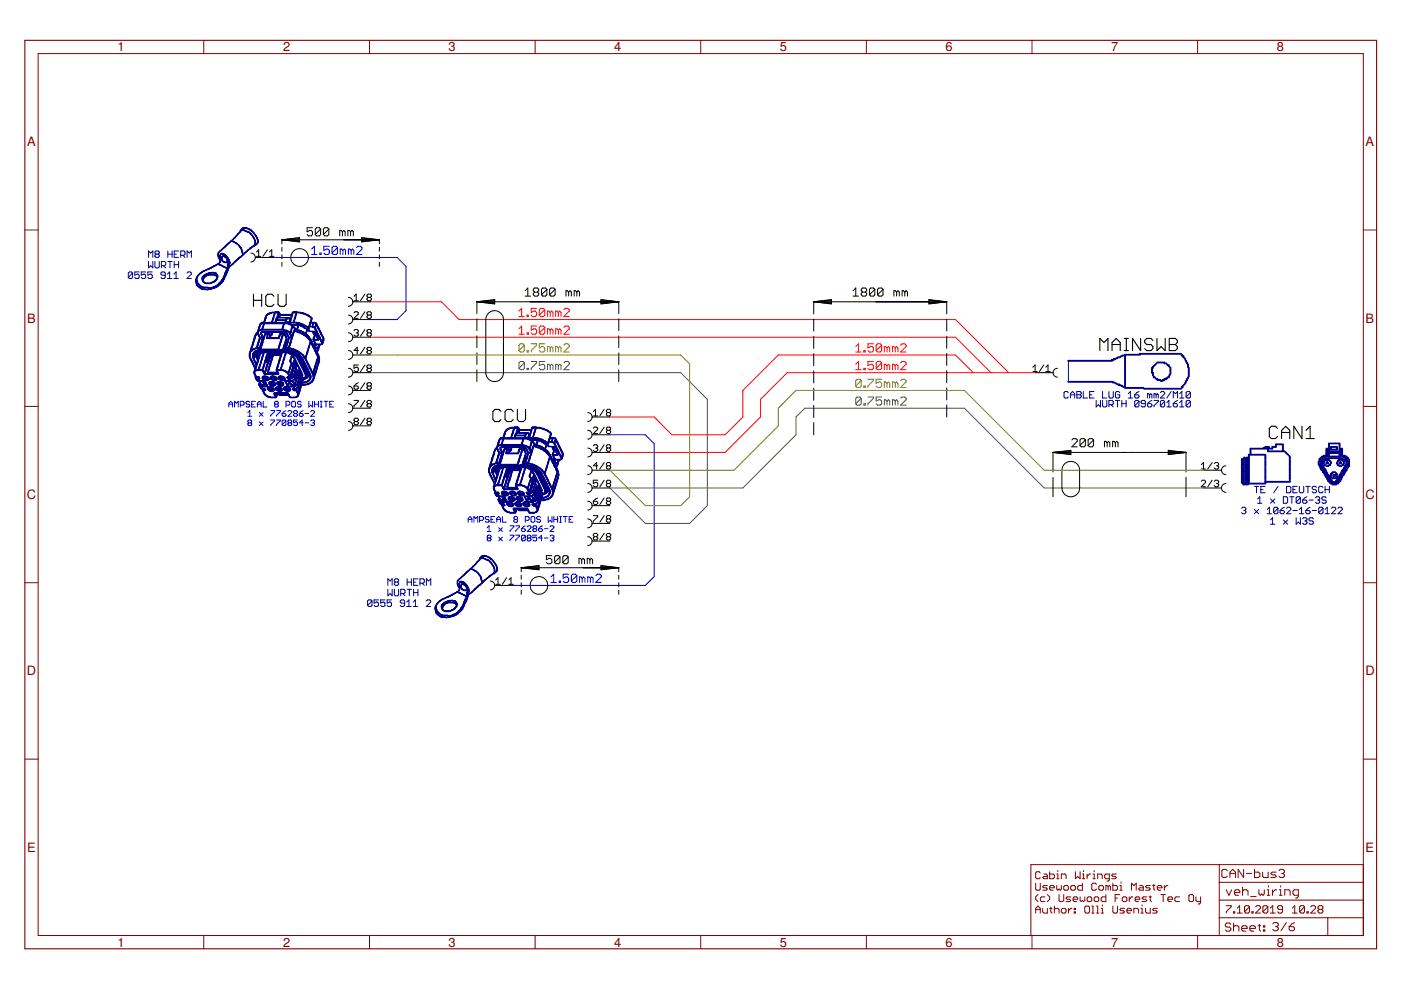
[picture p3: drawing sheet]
<svg xmlns="http://www.w3.org/2000/svg" width="297mm" height="210mm" viewBox="0 0 297 210" stroke-linecap="round" stroke-linejoin="round" font-family="sans-serif">
<defs><g id="words">
<g font-size="2.7" fill="#800000">
<text x="24.9" y="10.9">1</text>
<text x="60" y="10.9">2</text>
<text x="95.1" y="10.9">3</text>
<text x="130.2" y="10.9">4</text>
<text x="165.4" y="10.9">5</text>
<text x="200.5" y="10.9">6</text>
<text x="235.6" y="10.9">7</text>
<text x="270.7" y="10.9">8</text>
<text x="5.8" y="31">A</text>
<text x="289.5" y="31">A</text>
<text x="5.8" y="68.4">B</text>
<text x="289.5" y="68.4">B</text>
<text x="5.7" y="105.8">C</text>
<text x="289.5" y="105.8">C</text>
<text x="5.7" y="143.2">D</text>
<text x="289.5" y="143.2">D</text>
<text x="5.8" y="180.6">E</text>
<text x="289.5" y="180.6">E</text>
<text x="24.9" y="200.7">1</text>
<text x="60" y="200.7">2</text>
<text x="95.1" y="200.7">3</text>
<text x="130.2" y="200.7">4</text>
<text x="165.4" y="200.7">5</text>
<text x="200.5" y="200.7">6</text>
<text x="235.6" y="200.7">7</text>
<text x="270.7" y="200.7">8</text>
</g>
</g></defs>
<g fill="none" stroke="#800000" stroke-width=".21">
<path d="M8.1 11.4h281v187h-281zM43.2 8.6v2.8M78.3 8.6v2.8M113.5 8.6v2.8M148.6 8.6v2.8M183.7 8.6v2.8M218.8 8.6v2.8M253.9 8.6v2.8M5.3 48.8h2.8M289.1 48.8h2.8M5.3 86.2h2.8M289.1 86.2h2.8"/>
<path d="M5.3 123.5h2.8M289.1 123.5h2.8M5.3 161h2.8M289.1 161h2.8M43.2 198.4v2.8M78.3 198.4v2.8M113.5 198.4v2.8M148.6 198.4v2.8M183.7 198.4v2.8M218.8 198.4v2.8M219.6 187.3v1.2l.2 .2h.5l.3-.2v-1.2M219.6 193.6v-1l.5-.5 .5 .5v1"/>
<path d="M219.6 192.8h1M220.1 189.7l-.5 .5v.5l.5 .5M220.6 185.1l-.3-.3h-.5l-.2 .3v1l.2 .2h.5l.3-.2M221.1 192.6v.7l.2 .3h.8v-1M221.3 185.3h.5l.3 .3v.7h-.8l-.2-.2 .2-.3h.8M221.6 190.2h-.8l-.2 .2v.5l.2 .3h.8M222.1 189.7l.4 .5v.5l-.4 .5M222.1 187.7h-.8l-.2 .3 .2 .2h.5l.3 .3-.3 .2h-.7M222.5 184.8v1.5h.8l.2-.2v-.5l-.2-.3h-.8M222.5 188.2h1v-.2l-.2-.3h-.5l-.3 .3v.5l.3 .2h.5M222.5 192.6h.6M222.8 192.3v1l.3 .3"/>
<path d="M223.5 192.1v1.5M223.5 192.8l.3-.2h.5l.2 .2v.8M224 186.3h.5M224 185.3h.3v1M224 187.7v.8l.3 .2 .2-.2 .3 .2 .2-.2v-.8M224.3 184.6v.2M224.5 189.7v1.2l.3 .3h.5l.2-.3v-1.2M225 186.3v-1h.8l.2 .3v.7M225.3 192.6h.5l.2 .2v.5l-.2 .3h-.5l-.3-.3v-.5zM225.5 188l.3-.3h.5l.2 .3v.5l-.2 .2h-.5l-.3-.2zM226.5 192.6v1M227 188l.3-.3h.5l.2 .3v.5l-.2 .2h-.5l-.3-.2z"/>
<path d="M227 190.2h-.7l-.3 .2 .3 .3h.5l.2 .2-.2 .3h-.8M227.3 192.6h-.3l-.5 .5M227.5 190.7h1l-.2-.5h-.5l-.3 .2v.5l.3 .3h.5M227.8 192.6h.2v.2h-.2zM227.8 193.3h.2v.3h-.2zM228 184.8v1.5l.5-.5 .5 .5v-1.5M229 190.2v.7l.3 .3 .2-.3 .2 .3 .3-.3v-.7M229.5 186.3h.5M229.5 185.3h.2v1M229.5 187.3v1.4h-.8l-.2-.2v-.5l.2-.3h.8M229.7 184.6v.2M230 192.3l.2-.2h.5l.3 .2v1l-.3 .3h-.5l-.2-.3z"/>
<path d="M230.5 185.3v1M230.7 190.2h.5l.3 .2v.5l-.3 .3h-.5l-.2-.3v-.5zM231.2 185.3h-.2l-.5 .5M231.5 193.6h.5M231.5 192.1h.2v1.5M231.7 186.3h.5M231.7 185.3h.3v1M232 184.6v.2M232.2 190.2h.5l.3 .2v.5l-.3 .3h-.5l-.2-.3v-.5zM232.5 192.1h.2v1.5M232.5 187.5l-.3-.2h-.5l-.2 .2v1l.2 .2h.5l.3-.2M232.5 193.6h.5"/>
<path d="M232.7 186.3v-1h.8l.2 .3v.7M233 188l.2-.3h.5l.3 .3v.5l-.3 .2h-.5l-.2-.2zM233.5 192.6h.2v1M233.5 193.6h.5M233.7 191.9v.2M234.5 189.7v1.5h-.8l-.2-.3v-.5l.2-.2h.8M234.9 188l-.2-.3h-.2v1M234.9 188v.7M234.9 188l.3-.3 .3 .3v.7M235.2 186.3h-.7l-.3-.2v-.5l.3-.3h.7v1.3l-.3 .2h-.2M235.9 187.3v1.4h.8l.2-.2v-.5l-.2-.3h-.8M235.9 192.1v1.2l.3 .3h.5l.2-.3v-1.2"/>
<path d="M236.4 190.4h.5M236.7 185.3h-.8l-.2 .3 .2 .2h.5l.3 .3-.3 .2h-.7M237.4 188.7h.5M237.4 187.7h.3v1M237.4 189.7h-1v1.5M237.7 187v.3M238.2 190.2h.5l.2 .2v.5l-.2 .3h-.5l-.3-.3v-.5zM238.4 192.6h-.7l-.3 .2 .3 .3h.5l.2 .2-.2 .3h-.8M238.9 193.1h1l-.2-.5h-.5l-.3 .2v.5l.3 .3h.5M239.4 190.2v1M239.9 188.7v-1.4l.5 .4 .5-.4v1.4M240.2 190.2h-.3l-.5 .5"/>
<path d="M240.4 193.6v-1h.8l.2 .2v.8M240.7 190.7h.9l-.2-.5h-.5l-.2 .2v.5l.2 .3h.5M241.6 187.7h.5l.3 .3v.7h-.8l-.2-.2 .2-.3h.8M241.9 193.6h.5M241.9 192.6h.2v1M242.1 191.9v.2M242.9 192.6v.7l.2 .3h.8v-1M243.1 190.2h-.7l-.3 .2 .3 .3h.5l.2 .2-.2 .3h-.8M243.6 190.2h.5M243.9 187.7h-.8l-.2 .3 .2 .2h.5l.3 .3-.3 .2h-.7M243.9 189.9v1l.2 .3M244.4 187.7h.5"/>
<path d="M244.6 187.5v1l.3 .2M245.4 188.2h1v-.2l-.3-.3h-.5l-.2 .3v.5l.2 .2h.5M245.4 192.6h-.8l-.2 .2 .2 .3h.5l.3 .2-.3 .3h-.7M246.1 189.7h1M246.6 189.7v1.5M246.9 187.7v1M247.6 187.7h-.2l-.5 .5M247.6 190.7h1v-.3l-.3-.2h-.5l-.2 .2v.5l.2 .3h.5M250.1 190.2h-.8l-.2 .2v.5l.2 .3h.8M252.3 189.7h.5l.2 .2v1l-.2 .3h-.5l-.2-.3v-1zM253.6 190.2v.7l.2 .3h.8M253.9 198.4v2.8"/>
<path d="M254.6 190.2v1.2l-.3 .3h-.3M258.5 194.6h30.6M258.5 183.3v15.1M258.5 190.8h30.6M258.5 187.1h30.6M260 188.7l.6 1.1 .5-1.1M260 192h1v.3l-1 1v.3M260.2 184.6l-.3-.3h-.6l-.2 .3v1.2l.2 .3h.6l.3-.3M260.8 186.1v-1.2l.6-.6 .5 .6v1.2M260.8 185.2h1.1M261 196l-.3-.3h-.6l-.3 .3v.3l.3 .3h.6l.3 .2v.3l-.3 .3h-.6l-.3-.3M261.5 193.3h.3v.3h-.3z"/>
<path d="M261.5 196.6l.3-.3h.6l.3 .3v.8M261.5 195.7v1.7M261.7 189.3h1.2v-.3l-.3-.3h-.6l-.3 .3v.5l.3 .3h.6M262.3 193.6h1.1M262.3 192.6l.5-.6v1.6M263.3 196.8h1.1v-.2l-.3-.3h-.6l-.2 .3v.5l.2 .3h.6M263.4 189l.3-.3h.6l.3 .3v.8M263.4 188.1v1.7M263.7 184.3v1.8l-1.2-1.8v1.8M264.2 185.2h1.2M264.9 192.3v1l-.3 .3h-.5l-.2-.3M264.9 192.3l-.3-.3h-.5l-.2 .3v1"/>
<path d="M264.9 192.3l-1 1M265 196.8h1.1v-.2l-.2-.3h-.6l-.3 .3v.5l.3 .3h.6M265.2 190.1h1.1M265.4 193.3h.3v.3h-.3zM266 184.3v1.8h.8l.3-.3v-.6l-.3-.3h-.8M266.2 192.3l.3-.3h.5l.3 .3v.3l-1.1 1h1.1M266.7 196.3h.6M266.9 188.7v.8l.3 .3 .3-.3 .3 .3 .3-.3v-.8M267 196v1.1l.3 .3M267.7 184.9v.9l.3 .3h.9v-1.2M267.9 196.3h.3v.3h-.3zM267.9 197.1h.3v.3h-.3z"/>
<path d="M268.6 189.8h.6M268.6 188.7h.3v1.1M268.8 192.3v1l-.3 .3h-.5l-.2-.3M268.8 192.3l-.3-.3h-.5l-.2 .3v1M268.8 192.3l-1 1M268.9 187.8v.3M269.3 193.6h1.1M269.3 192.6l.6-.6v1.6M269.8 188.7v1.1M269.9 195.9l.3-.3h.5l.3 .3v.3l-.3 .3M270.4 196.5h.3M270.6 184.9h-.9l-.3 .3 .3 .3h.6l.3 .3-.3 .3h-.9"/>
<path d="M270.7 188.7h-.3l-.6 .6M270.7 196.5l.3 .3v.2l-.3 .3h-.5l-.3-.3M271.2 184.6l.2-.3h.6l.3 .3v.3l-.3 .3M271.2 189.8h.6M271.2 188.7h.3v1.1M271.5 187.8v.3M271.7 185.2h.3M271.9 192.8h-.8l-.2-.2v-.3l.2-.3h.6l.2 .3v1l-.2 .3h-.6l-.2-.3M272 185.2l.3 .3v.3l-.3 .3h-.6l-.2-.3M272.4 189.8v-1.1h.9l.2 .3v.8M272.7 195.6l-1.1 1.7M273.3 196.5h.9l.3 .3v.2l-.3 .3h-.6l-.3-.3z"/>
<path d="M274 193.6h1M274 192.6l.5-.6v1.6M274.5 195.6l-.6 .3-.6 .6M275.3 189.8h-.9l-.3-.3v-.5l.3-.3h.9v1.4l-.3 .3h-.3M276.6 192.3v1l-.3 .3h-.5l-.3-.3M276.6 192.3l-.3-.3h-.5l-.3 .3v1M276.6 192.3l-1.1 1M277.1 193.3h.3v.3h-.3zM277.9 192.3l.3-.3h.5l.2 .3v.3l-1 1h1M279.7 192.8h.5M279.7 192.8l-.3 .3v.2l.3 .3h.5l.3-.3v-.2l-.3-.3M279.7 192.8l-.3-.2v-.3l.3-.3h.5l.3 .3v.3l-.3 .2"/>
<path d="M281.5 194.6v3.8M289.1 183.3h-70.5v15.1"/>
</g>
<path d="M5.3 8.6h286.6v192.6h-286.6z" fill="none" stroke="#800000" stroke-width=".23"/>
<g fill="none" stroke="#f00" stroke-width=".21">
<path d="M78.6 64h15l3.7 3.8h105.3l11.3 11.2M78.6 71.5h124l7.5 7.5M110 69.7l.6-.6v1.8M110 66l.6-.6v1.7M110 70.9h1.2M110 67.1h1.2M111.8 70.6h.2v.3h-.2zM111.8 66.8h.2v.3h-.2zM113.8 69.1h-1.2v.9l.6-.3h.3l.3 .3v.6l-.3 .3h-.6l-.3-.3M113.8 65.4h-1.2v.9l.6-.3h.3l.3 .3v.5l-.3 .3h-.6l-.3-.3M115.5 69.4v1.2l-.3 .3h-.6l-.3-.3M115.5 69.4l-.3-.3h-.6l-.3 .3v1.2"/>
<path d="M115.5 65.7l-.3-.3h-.6l-.3 .3v1.1M115.5 65.7v1.1l-.3 .3h-.6l-.3-.3M115.5 69.4l-1.2 1.2M115.5 65.7l-1.2 1.1M116.6 70l-.2-.3h-.3v1.2M116.6 66.3l-.2-.3h-.3v1.1M116.6 66.3v.8M116.6 70v.9M116.6 70l.3-.3 .3 .3v.9M116.6 66.3l.3-.3 .3 .3v.8M118.4 70l-.3-.3h-.3v1.2M118.4 66.3l-.3-.3h-.3v1.1"/>
<path d="M118.4 66.3v.8M118.4 70v.9M118.4 70l.3-.3 .3 .3v.9M118.4 66.3l.3-.3 .3 .3v.8M119.5 69.4l.3-.3h.6l.3 .3v.3l-1.2 1.2h1.2M119.5 65.7l.3-.3h.6l.3 .3v.3l-1.2 1.1h1.2M181.4 73.5l.6-.6v1.7M181.4 77.2l.6-.6v1.8M181.4 74.6h1.2M181.4 78.4h1.2M183.2 74.3h.3v.3h-.3zM183.2 78.1h.3v.3h-.3z"/>
<path d="M185.2 72.9h-1.2v.9l.9-.3 .3 .3v.5l-.3 .3h-.6l-.3-.3M185.2 76.6h-1.2v.9l.6-.3h.3l.3 .3v.6l-.3 .3h-.6l-.3-.3M186.9 73.2v1.1l-.3 .3h-.5l-.3-.3M186.9 73.2l-.3-.3h-.5l-.3 .3v1.1M186.9 76.9l-.3-.3h-.5l-.3 .3v1.2M186.9 76.9v1.2l-.3 .3h-.5l-.3-.3M186.9 73.2l-1.1 1.1M186.9 76.9l-1.1 1.2M188.1 73.8l-.3-.3h-.3v1.1M188.1 77.5l-.3-.3h-.3v1.2M188.1 73.8v.8M188.1 77.5v.9"/>
<path d="M188.1 73.8l.3-.3 .2 .3v.8M188.1 77.5l.3-.3 .2 .3v.9M189.8 73.8l-.3-.3h-.3v1.1M189.8 77.5l-.3-.3h-.3v1.2M189.8 73.8v.8M189.8 77.5v.9M189.8 73.8l.3-.3 .3 .3v.8M189.8 77.5l.3-.3 .3 .3v.9M190.9 73.2l.3-.3h.6l.3 .3v.3l-1.2 1.1h1.2M190.9 76.9l.3-.3h.6l.3 .3v.3l-1.2 1.2h1.2M206.4 79l-3.8-3.7h-37.6l-7.5 7.5v5.6l-3.8 3.8h-11.2l-3.8-3.8h-9.4M219.5 79h-52.6l-5.7 5.7v3.7l-7.5 7.5h-24.4"/>
</g>
<g fill="none" stroke="#00f" stroke-width=".21">
<path d="M57.9 54.6h26.3l1.9 1.9v9.4l-1.9 1.9h-5.6M66.1 52.8l.6-.6v1.8M66.1 54h1.1M67.8 53.7h.3v.3h-.3zM69.8 52.2h-1.1v.9l.6-.3h.2l.3 .3v.6l-.3 .3h-.5l-.3-.3M71.6 52.5v1.2l-.3 .3h-.6l-.3-.3M71.6 52.5l-.3-.3h-.6l-.3 .3v1.2M71.6 52.5l-1.2 1.2M72.7 53.1l-.3-.3h-.3v1.2M72.7 53.1v.9M72.7 53.1l.3-.3 .3 .3v.9M74.4 53.1l-.3-.3h-.2v1.2"/>
<path d="M74.4 53.1v.9M74.4 53.1l.3-.3 .3 .3v.9M75.6 52.5l.3-.3h.6l.3 .3v.3l-1.2 1.2h1.2M48.5 86.3v-.8l.4-.4 .4 .4v.8M48.5 85.7h.8M49.7 86.3v-1.2l.4 .4 .4-.4v1.2M50.9 85.9h.6l.3-.2v-.4l-.3-.2h-.6v1.2M52.6 87.5l.4-.4v1.2M52.6 88.3h.8M52.8 89.6l-.2-.1 .2-.5h.4l.2 .2-.2 .4M52.8 89.6l-.2 .2 .2 .4h.4l.2-.2-.2-.4M52.8 89.6h.4"/>
<path d="M53 85.3l-.3-.2h-.4l-.1 .4 .1 .2h.4l.3 .4-.3 .2h-.4l-.1-.2M53.4 85.7h.4M54.2 85.1h-.8v1.2h.8M54.6 85.7h.8M54.6 86.3v-.8l.4-.4 .4 .4v.8M55 87.5l.8 .8M55 89.5l.8 .7M55.8 87.5l-.8 .8M55.8 89.5l-.8 .7M55.8 85.1v1.2h.8M57.4 87.1h.8v.2l-.8 .8v.2M57.4 89h.8v.2l-.8 .8v.2"/>
<path d="M58.4 85.7h.4M58.4 85.7l-.2-.2 .2-.4h.4l.2 .2-.2 .4M58.4 85.7l-.2 .2 .2 .4h.4l.2-.2-.2-.4M58.6 87.1h.8v.2l-.8 .8v.2M58.6 89h.8v.2l-.8 .8v.2M59.8 87.7h.6l.2 .4-.2 .2h-.4l-.2-.2zM60.6 89.2v.8l-.2 .2h-.4l-.2-.2M60.6 87.1l-.8 .6M60.6 89.2l-.2-.2h-.4l-.2 .2v.8M60.6 89.2l-.8 .8M60.6 85.9h.6l.2-.2v-.4l-.2-.2h-.6v1.2M61 87.3l.2-.2h.4l.2 .2v.2l-.8 .8h.8"/>
<path d="M61.2 89.6l-.2-.1 .2-.5h.4l.2 .2-.2 .4M61.2 89.6l-.2 .2 .2 .4h.4l.2-.2-.2-.4M61.2 89.6h.4M62 85.1h.4l.3 .2v.8l-.3 .2h-.4l-.2-.2v-.8zM62.4 87.7l-.1-.2 .1-.4h.4l.3 .2-.3 .4M62.4 87.7l-.1 .2 .1 .4h.4l.3-.2-.3-.4M62.4 87.7h.4M63.1 89h-.8v.6l.4-.1 .4 .1v.4l-.3 .2h-.4l-.1-.2M63.5 87.7h.6l.2 .4-.2 .2h-.4l-.2-.2zM63.9 85.3l-.3-.2h-.3l-.2 .2 .2 .4h.3l.3 .2-.3 .4h-.3l-.2-.2M64.3 87.1l-.8 .6M64.3 89.6h-.8l.6-.6v1.2"/>
<path d="M64.7 87.7h.8M64.7 89.6h.8M65.5 85.1v1.2l.4-.4 .4 .4v-1.2M65.9 87.3l.2-.2h.4l.2 .2v.2l-.8 .8h.8M65.9 89.2l.2-.2h.4l.2 .2-.2 .4M66.3 89.6h.2M66.5 89.6l.2 .2-.2 .4h-.4l-.2-.2M66.7 85.1v1.2M66.7 85.7h.8M67.5 85.1v1.2M67.9 85.1h.4M67.9 86.3h.4"/>
<path d="M68.1 85.1v1.2M68.7 85.1h.8M69.1 85.1v1.2M69.9 85.7h.4M70.7 85.1h-.8v1.2h.8M129.3 92.2h7.5l1.9 1.9v28.1l-1.9 1.9h-28.2M99.3 110.7v-.8l.4-.4 .4 .4v.8M99.3 110.1h.8M100.5 110.7v-1.2l.4 .4 .4-.4v1.2M101.7 110.3h.6l.2-.2v-.4l-.2-.2h-.6v1.2M103.3 111.9l.4-.4v1.2M103.3 112.7h.8"/>
<path d="M103.5 114.1l-.2-.2 .2-.4h.4l.2 .2-.2 .4M103.5 114.1l-.2 .2 .2 .4h.4l.2-.2-.2-.4M103.5 114.1h.4M103.7 109.7l-.2-.2h-.4l-.2 .2 .2 .4h.4l.2 .2-.2 .4h-.4l-.2-.2M104.1 110.1h.4M104.9 109.5h-.8v1.2h.8M105.3 110.7v-.8l.4-.4 .4 .4v.8M105.3 110.1h.8M105.7 111.9l.8 .8M105.7 113.9l.8 .8M106.5 109.5v1.2h.8M106.5 111.9l-.8 .8"/>
<path d="M106.5 113.9l-.8 .8M108.1 111.5h.8v.2l-.8 .8v.2M108.1 113.5h.8v.2l-.8 .8v.2M109.2 110.1h.4M109.2 110.1l-.3-.2 .3-.4h.4l.1 .2-.1 .4M109.2 110.1l-.3 .2 .3 .4h.4l.1-.2-.1-.4M109.3 111.5h.9v.2l-.9 .8v.2M109.3 113.5h.9v.2l-.9 .8v.2M110.6 112.1h.6l.2 .4-.2 .2h-.4l-.2-.2zM111.4 110.3h.6l.2-.2v-.4l-.2-.2h-.6v1.2M111.4 113.7v.8l-.2 .2h-.4l-.2-.2M111.4 111.5l-.8 .6"/>
<path d="M111.4 113.7l-.2-.2h-.4l-.2 .2v.8M111.4 113.7l-.8 .8M111.8 111.7l.2-.2h.4l.2 .2v.2l-.8 .8h.8M112 114.1l-.2-.2 .2-.4h.4l.2 .2-.2 .4M112 114.1l-.2 .2 .2 .4h.4l.2-.2-.2-.4M112 114.1h.4M112.8 109.5h.4l.2 .2v.8l-.2 .2h-.4l-.2-.2v-.8zM113.2 112.1l-.2-.2 .2-.4h.4l.2 .2-.2 .4M113.2 112.1l-.2 .2 .2 .4h.4l.2-.2-.2-.4M113.2 112.1h.4M113.8 113.5h-.8v.6l.6-.2 .2 .2v.4l-.2 .2h-.4l-.2-.2M114.2 112.1h.6l.2 .4-.2 .2h-.4l-.2-.2z"/>
<path d="M114.6 109.7l-.2-.2h-.4l-.2 .2 .2 .4h.4l.2 .2-.2 .4h-.4l-.2-.2M115 111.5l-.8 .6M115 114.1h-.8l.6-.6v1.2M115.4 112.1h.8M115.4 114.1h.8M116.2 109.5v1.2l.4-.4 .4 .4v-1.2M116.6 111.7l.2-.2h.4l.2 .2v.2l-.8 .8h.8M116.6 113.7l.2-.2h.4l.2 .2-.2 .4M117 114.1h.2M117.2 114.1l.2 .2-.2 .4h-.4l-.2-.2M117.4 110.1h.8M117.4 109.5v1.2"/>
<path d="M118.2 109.5v1.2M118.6 109.5h.4M118.6 110.7h.4M118.9 109.5v1.2M119.4 109.5h.8M119.8 109.5v1.2M120.7 110.1h.4M121.5 109.5h-.8v1.2h.8M116.8 122.3l.6-.5v1.7M116.8 123.5h1.2M118.6 123.2h.2v.3h-.2zM120.6 121.8h-1.2v.8l.9-.3 .3 .3v.6l-.3 .3h-.6l-.3-.3"/>
<path d="M122.3 122v1.2l-.3 .3h-.6l-.3-.3M122.3 122l-.3-.2h-.6l-.3 .2v1.2M122.3 122l-1.2 1.2M123.4 122.6l-.2-.3h-.3v1.2M123.4 122.6v.9M123.4 122.6l.3-.3 .3 .3v.9M125.2 122.6l-.3-.3h-.3v1.2M125.2 122.6v.9M125.2 122.6l.3-.3 .3 .3v.9M126.3 122l.3-.2h.6l.3 .2v.3l-1.2 1.2h1.2"/>
</g>
<g fill="none" stroke="#505050" stroke-width=".21">
<path d="M78.6 79h65.7l5.7 5.7v22.5l-3.8 3.8h-9.4l-7.5-7.5h28.2l11.3-11.3v-3.8l1.8-1.8h33.9l16.9 16.9h33.8M111.2 76.9l-.3-.3h-.6l-.3 .3v1.2M111.2 76.9v1.2l-.3 .3h-.6l-.3-.3M111.2 76.9l-1.2 1.2M111.8 78.1h.2v.3h-.2zM112.6 76.6h1.2v.3l-1.2 1.2v.3M115.5 76.6h-1.2v.9l.6-.3h.3l.3 .3v.6l-.3 .3h-.6l-.3-.3M116.6 77.5l-.2-.3h-.3v1.2M116.6 77.5v.9M116.6 77.5l.3-.3 .3 .3v.9M118.4 77.5l-.3-.3h-.3v1.2M118.4 77.5v.9"/>
<path d="M118.4 77.5l.3-.3 .3 .3v.9M119.5 76.9l.3-.3h.6l.3 .3v.3l-1.2 1.2h1.2M182.6 84.5l-.3-.3h-.6l-.3 .3v1.1M182.6 84.5v1.1l-.3 .3h-.6l-.3-.3M182.6 84.5l-1.2 1.1M183.2 85.6h.3v.3h-.3zM184 84.2h1.2v.3l-1.2 1.1v.3M186.9 84.2h-1.1v.8l.8-.2 .3 .2v.6l-.3 .3h-.5l-.3-.3M188.1 85l-.3-.2h-.3v1.1M188.1 85v.9M188.1 85l.3-.2 .2 .2v.9M189.8 85l-.3-.2h-.3v1.1"/>
<path d="M189.8 85v.9M189.8 85l.3-.2 .3 .2v.9M190.9 84.5l.3-.3h.6l.3 .3v.3l-1.2 1.1h1.2"/>
</g>
<g fill="none" stroke="#000" stroke-width=".21">
<path d="M53.2 53.7l.6 .2 .3 .7M54.1 54.6l-.3 .7-.6 .2M54.1 54.6h3.8M54.4 53.4l.4-.4v1.4M54.4 54.4h.9M56.7 53l-.9 1.4M57.1 54.4h1M57.1 53.4l.5-.4v1.4M59.8 50.8v.9M59.8 52.4v.9M59.8 54v.9M59.8 55.6v.9"/>
<path d="M59.8 50.8h20.6M59.8 50.8l3.7-.4v.9zM59.8 50.8l3.7 .2M59.8 50.8l3.7 .4M63.5 50.7l-3.7 .1M63.5 50.5l-3.7 .3M66.3 48.3h-1.2v.8l.6-.2h.3l.3 .2v.6l-.3 .3h-.6l-.3-.3M68 48.6l-.3-.3h-.6l-.3 .3v1.1M68 48.6v1.1l-.3 .3h-.6l-.3-.3M68 48.6l-1.2 1.1M69.7 48.6l-.3-.3h-.5l-.3 .3v1.1M69.7 48.6v1.1l-.3 .3h-.5l-.3-.3"/>
<path d="M69.7 48.6l-1.1 1.1M72.6 49.1l-.3-.2h-.3v1.1M72.6 49.1v.9M72.6 49.1l.3-.2 .3 .2v.9M74.3 49.1l-.3-.2h-.2v1.1M74.3 49.1v.9M74.3 49.1l.3-.2 .3 .2v.9M76.7 50.4l3.7 .4-3.7 .5zM76.7 50.7l3.7 .1M76.7 50.5l3.7 .3M80.4 50.8l-3.7 .2M80.4 50.8l-3.7 .4"/>
<path d="M80.4 50.8v.9M80.4 52.4v.9M80.4 54v.9M80.4 55.6v.9M73.9 63.1l.6 .2 .3 .7M73.9 66.8l.6 .3 .3 .7M73.9 70.6l.6 .2 .3 .7M73.9 74.3l.6 .3 .3 .7M73.9 78.1l.6 .3 .3 .6M74.8 64l-.3 .7-.6 .2M74.8 67.8l-.3 .6-.6 .3M74.8 71.5l-.3 .7-.6 .3"/>
<path d="M74.8 75.3l-.3 .6-.6 .3M74.8 79l-.3 .7-.6 .3M74.8 64h3.8M74.8 67.8h3.8M74.8 71.5h3.8M74.8 75.3h3.8M74.8 79h3.8M75.1 62.8l.4-.4v1.4M75.1 63.8h.9M75.1 66.3l.2-.2h.4l.3 .2v.3l-.9 .9h.9M75.1 70.1l.2-.2h.4l.3 .2-.3 .5M75.5 70.6h.2"/>
<path d="M75.7 70.6l.3 .2-.3 .5h-.4l-.2-.3M76 77.4h-.9v.7l.4-.2 .5 .2v.4l-.3 .3h-.4l-.2-.3M76 74.3h-.9l.6-.7v1.4M77.4 62.4l-1 1.4M77.4 66.1l-1 1.4M77.4 69.9l-1 1.4M77.4 73.6l-1 1.4M77.4 77.4l-1 1.4M78 63.1l-.2 .2 .2 .5h.5l.2-.3-.2-.4M78 63.1l-.2-.3 .2-.4h.5l.2 .2-.2 .5M78 66.8l-.2-.2 .2-.5h.5l.2 .2-.2 .5M78 66.8l-.2 .2 .2 .5h.5l.2-.2-.2-.5"/>
<path d="M78 70.6l-.2-.3 .2-.4h.5l.2 .2-.2 .5M78 70.6l-.2 .2 .2 .5h.5l.2-.3-.2-.4M78 74.3l-.2-.2 .2-.5h.5l.2 .3-.2 .4M78 74.3l-.2 .2 .2 .5h.5l.2-.2-.2-.5M78 78.1l-.2-.2 .2-.5h.5l.2 .2-.2 .5M78 78.1l-.2 .2 .2 .5h.5l.2-.3-.2-.4M78 63.1h.5M78 66.8h.5M78 70.6h.5M78 74.3h.5M78 78.1h.5M101.1 64v2.5"/>
<path d="M101.1 67.6v2.5M101.1 71.2v2.5M101.1 74.8v2.5M101.1 78.4v2.5M101.1 64h30.1M101.1 64l3.8-.5v1zM101.1 64l3.8 .2M101.1 64l3.8 .4M103.6 66.4a1.87 1.87 0 0 1 2-.4 1.87 1.87 0 0 1 1.1 1.8v11.2a1.87 1.87 0 0 1-1.8 1.9 1.87 1.87 0 0 1-1.9-1.9v-11.2l.2-.8zM104.9 63.8l-3.8 .2M104.9 63.6l-3.8 .4M111.3 61.6l.6-.5v1.7"/>
<path d="M111.3 62.8h1.2M113.3 61.9l-.2 .3v.3l.2 .3h.6l.3-.3v-.3l-.3-.3M113.3 61.9l-.2-.3v-.3l.2-.2h.6l.3 .2v.3l-.3 .3M113.3 61.9h.6M116 61.3v1.2l-.3 .3h-.6l-.3-.3M116 61.3l-.3-.2h-.6l-.3 .2v1.2M116 61.3l-1.2 1.2M117.7 61.3v1.2l-.3 .3h-.6l-.3-.3M117.7 61.3l-.3-.2h-.6l-.3 .2v1.2M117.7 61.3l-1.2 1.2M120.6 61.9l-.3-.3h-.3v1.2M120.6 61.9v.9"/>
<path d="M120.6 61.9l.3-.3 .2 .3v.9M122.3 61.9l-.3-.3h-.3v1.2M122.3 61.9v.9M122.3 61.9l.3-.3 .3 .3v.9M127.4 63.5l3.8 .5-3.8 .5zM127.4 63.8l3.8 .2M127.4 63.6l3.8 .4M131.2 64v2.5M131.2 67.6v2.5M131.2 71.2v2.5M131.2 74.8v2.5M131.2 78.4v2.5"/>
<path d="M131.2 64l-3.8 .2M131.2 64l-3.8 .4M172.5 64h28.2M172.5 64v2.5M172.5 67.6v2.6M172.5 71.3v2.6M172.5 75v2.5M172.5 78.6v2.6M172.5 64l3.8-.5v1zM172.5 64l3.8 .2M172.5 64l3.8 .4M176.3 63.8l-3.8 .2"/>
<path d="M176.3 63.6l-3.8 .4M180.9 62.8h1.1M180.9 61.6l.5-.5v1.7M182.9 61.9l-.3 .3v.3l.3 .3h.6l.2-.3v-.3l-.2-.3M182.9 61.9l-.3-.3v-.3l.3-.2h.6l.2 .2v.3l-.2 .3M182.9 61.9h.6M185.5 61.3v1.2l-.3 .3h-.6l-.3-.3M185.5 61.3l-.3-.2h-.6l-.3 .2v1.2M185.5 61.3l-1.2 1.2M187.2 61.3v1.2l-.3 .3h-.5l-.3-.3M187.2 61.3l-.3-.2h-.5l-.3 .2v1.2M187.2 61.3l-1.1 1.2"/>
<path d="M190.1 61.9l-.3-.3h-.3v1.2M190.1 61.9v.9M190.1 61.9l.3-.3 .3 .3v.9M191.8 61.9l-.3-.3h-.2v1.2M191.8 61.9v.9M191.8 61.9l.3-.3 .3 .3v.9M197 63.5l3.7 .5-3.7 .5zM197 63.8l3.7 .2M197 63.6l3.7 .4M200.7 64l-3.7 .2M200.7 64l-3.7 .4M200.7 64v2.5"/>
<path d="M200.7 67.6v2.6M200.7 71.3v2.5M200.7 74.9v2.6M200.7 78.6v2.5M219 78.8h.9M219 77.9l.5-.5v1.4M219.5 79h3.8M221.3 77.4l-.9 1.4M221.7 78.8h1M221.7 77.9l.5-.5v1.4M223.3 79l.2 .7 .7 .3M224.2 78.1l-.7 .3-.2 .6"/>
<path d="M73.9 81.9l.6 .2 .3 .7M73.9 85.6l.6 .3 .3 .7M73.9 89.4l.6 .2 .3 .7M74.8 82.8l-.3 .6-.6 .3M74.8 86.6l-.3 .6-.6 .3M74.8 90.3l-.3 .7-.6 .2M74.8 82.8h3.8M74.8 86.6h3.8M74.8 90.3h3.8M75.1 81.9h.6l.3 .4-.3 .2h-.4l-.2-.2zM75.1 84.9h.9v.2l-.9 1v.2M75.3 89.4l-.2-.3 .2-.4h.4l.3 .2-.3 .5"/>
<path d="M75.3 89.4l-.2 .2 .2 .5h.4l.3-.3-.3-.4M75.3 89.4h.4M76 81.2l-.9 .7M77.4 81.2l-1 1.3M77.4 84.9l-1 1.4M77.4 88.7l-1 1.4M78 81.9l-.2-.3 .2-.4h.5l.2 .2-.2 .5M78 81.9l-.2 .2 .2 .4h.5l.2-.2-.2-.4M78 85.6l-.2-.2 .2-.5h.5l.2 .2-.2 .5M78 85.6l-.2 .2 .2 .5h.5l.2-.2-.2-.5M78 89.4l-.2-.3 .2-.4h.5l.2 .2-.2 .5M78 89.4l-.2 .2 .2 .5h.5l.2-.3-.2-.4"/>
<path d="M78 81.9h.5M78 85.6h.5M78 89.4h.5M124.6 87.5l.7 .3 .2 .6M124.6 91.2l.7 .3 .2 .7M124.6 95l.7 .3 .2 .6M124.6 98.8l.7 .2 .2 .7M125.5 88.4l-.2 .7-.7 .3M125.5 92.2l-.2 .6-.7 .3M125.5 95.9l-.2 .7-.7 .3M125.5 99.7l-.2 .7-.7 .2M125.5 95.9h3.8"/>
<path d="M125.5 99.7h3.8M125.5 88.4h3.8M125.5 92.2h3.8M125.8 87.2l.5-.4v1.4M125.8 88.2h.9M125.8 90.8l.2-.2h.5l.2 .2v.2l-.9 .9h.9M125.8 94.5l.2-.2h.5l.2 .2-.2 .5M126.3 95h.2M126.5 95l.2 .2-.2 .5h-.5l-.2-.2M126.7 98.8h-.9l.7-.7v1.3M128.1 86.8l-.9 1.4M128.1 90.6l-.9 1.3"/>
<path d="M128.1 94.3l-.9 1.4M128.1 98.1l-.9 1.3M128.8 98.8l-.2 .2 .2 .4h.4l.3-.2-.3-.4M128.8 98.8l-.2-.3 .2-.4h.4l.3 .2-.3 .5M128.8 98.8h.4M128.8 87.5l-.2 .2 .2 .5h.4l.3-.3-.3-.4M128.8 87.5l-.2-.3 .2-.4h.4l.3 .2-.3 .5M128.8 91.2l-.2-.2 .2-.4h.4l.3 .2-.3 .4M128.8 91.2l-.2 .3 .2 .4h.4l.3-.2-.3-.5M128.8 95l-.2-.2 .2-.5h.4l.3 .2-.3 .5M128.8 95l-.2 .2 .2 .5h.4l.3-.2-.3-.5M128.8 87.5h.4"/>
<path d="M128.8 91.2h.4M128.8 95h.4M172.5 82.3v2.6M172.5 86v2.5M172.5 89.6v2.6M200.7 82.2v2.6M200.7 85.9v2.5M223.3 95.9v4.2M223.3 95.9h28.2M223.3 95.9l3.7-.4v.9zM223.3 95.9l3.7 .2M223.3 95.9l3.7 .4"/>
<path d="M225.8 98.3a1.88 1.88 0 0 1 2-.3 1.88 1.88 0 0 1 1.1 1.7v3.8a1.87 1.87 0 0 1-1.9 1.8 1.87 1.87 0 0 1-1.9-1.8l.1-4.2zM227 95.8l-3.7 .1M227 95.6l-3.7 .3M227.2 93.3l.3-.3h.6l.3 .3v.3l-1.2 1.1h1.2M230.1 93.3v1.1l-.3 .3h-.5l-.3-.3M230.1 93.3l-.3-.3h-.5l-.3 .3v1.1M230.1 93.3l-1.1 1.1M231.9 93.3v1.1l-.3 .3h-.6l-.3-.3M231.9 93.3l-.3-.3h-.6l-.3 .3v1.1M231.9 93.3l-1.2 1.1M234.7 93.9l-.2-.3h-.3v1.1M234.7 93.9v.8"/>
<path d="M234.7 93.9l.3-.3 .3 .3v.8M236.5 93.9l-.3-.3h-.3v1.1M236.5 93.9v.8M236.5 93.9l.3-.3 .2 .3v.8M238.3 95.9h.1M247.7 95.5l3.8 .4-3.8 .5zM247.7 95.8l3.8 .1M247.7 95.6l3.8 .3M251.5 95.9v4.2M251.5 95.9l-3.8 .2M251.5 95.9l-3.8 .4M254.7 98.5l.5-.4v1.3"/>
<path d="M254.7 99.4h.9M255.2 99.7h3.8M257 98.1l-.9 1.3M257.5 98.3l.2-.2h.4l.3 .2-.3 .5M257.9 98.8h.2M258.1 98.8l.3 .2-.3 .4h-.4l-.2-.2M259 99.7l.2 .7 .7 .2M259.9 98.8l-.7 .2-.2 .7M114.3 120l-3.8 .4M117 117.8h-1.2v.9l.9-.3 .3 .3v.6l-.3 .2h-.6l-.3-.2M118.7 118.1l-.3-.3h-.5l-.3 .3v1.2M118.7 118.1v1.2l-.3 .2h-.5l-.3-.2"/>
<path d="M118.7 118.1l-1.1 1.2M120.5 118.1l-.3-.3h-.6l-.3 .3v1.2M120.5 118.1v1.2l-.3 .2h-.6l-.3-.2M120.5 118.1l-1.2 1.2M123.3 118.7l-.2-.3h-.3v1.1M123.3 118.7v.8M123.3 118.7l.3-.3 .3 .3v.8M124.6 102.5l.7 .3 .2 .7M124.6 106.3l.7 .3 .2 .6M124.6 110l.7 .3 .2 .7M124.6 113.8l.7 .3 .2 .6M125.1 118.7l-.3-.3h-.3v1.1"/>
<path d="M125.1 118.7v.8M125.1 118.7l.3-.3 .2 .3v.8M125.5 103.5l-.2 .6-.7 .3M125.5 107.2l-.2 .7-.7 .2M125.5 111l-.2 .6-.7 .3M125.5 114.7l-.2 .7-.7 .3M125.5 103.5h3.8M125.5 107.2h3.8M125.5 111h3.8M125.5 114.7h3.8M125.8 106.3h.7l.2 .4-.2 .3h-.5l-.2-.3zM125.8 109.3h.9v.3l-.9 .9v.2"/>
<path d="M126 113.8l-.2-.2 .2-.5h.5l.2 .2-.2 .5M126 113.8l-.2 .2 .2 .5h.5l.2-.2-.2-.5M126 113.8h.5M126.7 101.8h-.9v.7l.7-.2 .2 .2v.5l-.2 .2h-.5l-.2-.2M126.7 105.6l-.9 .7M127.4 119.9l3.8 .5-3.8 .4zM127.4 120l3.8 .4M128.1 101.8l-.9 1.4M128.1 105.6l-.9 1.4M128.1 109.3l-.9 1.4M128.1 113.1l-.9 1.4M128.8 113.8l-.2 .2 .2 .5h.4l.3-.2-.3-.5"/>
<path d="M128.8 102.5l-.2 .2 .2 .5h.4l.3-.2-.3-.5M128.8 102.5l-.2-.2 .2-.5h.4l.3 .2-.3 .5M128.8 102.5h.4M128.8 106.3l-.2-.3 .2-.4h.4l.3 .2-.3 .5M128.8 106.3l-.2 .2 .2 .5h.4l.3-.3-.3-.4M128.8 110l-.2-.2 .2-.5h.4l.3 .3-.3 .4M128.8 110l-.2 .3 .2 .4h.4l.3-.2-.3-.5M128.8 113.8l-.2-.2 .2-.5h.4l.3 .2-.3 .5M128.8 106.3h.4M128.8 110h.4M128.8 113.8h.4M223.3 101.2v4.1"/>
<path d="M251.5 101.2v4.1M254.7 102l.2-.2h.5l.2 .2v.3l-.9 .9h.9M255.2 103.5h3.8M257 101.8l-.9 1.4M257.5 102l.2-.2h.4l.3 .2-.3 .5M257.9 102.5h.2M258.1 102.5l.3 .2-.3 .5h-.4l-.2-.2M259 103.5l.2 .6 .7 .3M259.9 102.5l-.7 .3-.2 .7M103.9 123.2l.7 .3 .3 .6M104.9 124.1l-.3 .7-.7 .3M104.9 124.1h3.7"/>
<path d="M105.1 123l.5-.5v1.4M105.1 123.9h.9M107.4 122.5l-.9 1.4M107.9 123.9h.9M107.9 123l.5-.5v1.4M110.5 120.4v.8M110.5 122v.8M110.5 123.5v.9M110.5 125.2v.8M110.5 120.4h20.7M110.5 120.4l3.8-.5v.9zM110.5 120.4l3.8 .1"/>
<path d="M110.5 120.4l3.8 .3M114.3 120.2l-3.8 .2M127.4 120.2l3.8 .2M131.2 120.4v.8M131.2 122v.8M131.2 123.5v.9M131.2 125.2v.8M131.2 120.4l-3.8 .1M131.2 120.4l-3.8 .3"/>
<circle cx="63.5" cy="54.6" r="1.88"/>
<circle cx="114.3" cy="124.1" r="1.88"/>
</g>
<g fill="none" stroke="#000" stroke-width=".23">
<path d="M53.7 62.4v2.6M53.7 63.7h1.8M55.5 62.4v2.6M58.1 62.8l-.5-.4h-.8l-.5 .4v1.7l.5 .5h.8l.5-.5M58.9 62.4v2.1l.5 .5h.8l.5-.5v-2.1M233.2 74.3v-2.5l.9 .8 .8-.8v2.5M235.8 74.3v-1.7l.8-.8 .9 .8v1.7M235.8 73h1.7M238.4 74.3h.8M238.4 71.8h.8M238.8 71.8v2.5M241.8 71.8v2.5l-1.7-2.5v2.5"/>
<path d="M244.4 72.2l-.4-.4h-.9l-.4 .4v.4l.4 .4h.9l.4 .5v.4l-.4 .4h-.9l-.4-.4M245.3 71.8v2.5l.9-.8 .8 .8v-2.5M247.9 73h1.3M247.9 71.8h1.3l.4 .4v.4l-.4 .4 .4 .5v.4l-.4 .4h-1.3zM106.2 87.2l-.4-.4h-.9l-.4 .4v1.8l.4 .4h.9l.4-.4M108.8 87.2l-.4-.4h-.9l-.4 .4v1.8l.4 .4h.9l.4-.4M109.7 86.8v2.2l.4 .4h.9l.4-.4v-2.2M270.8 90.8l-.4-.4h-.8l-.5 .4v1.7l.5 .5h.8l.4-.5M271.7 93v-1.8l.9-.8 .9 .8v1.8M271.7 91.7h1.8M276 90.4v2.6l-1.7-2.6v2.6M276.9 93h1.7"/>
<path d="M276.9 91.2l.9-.8v2.6"/>
</g>
<g fill="none" stroke="#808000" stroke-width=".21">
<path d="M78.6 75.3h65.7l1.9 1.9v28.1l-1.9 1.9h-7.5l-7.5-7.5h26.3l9.4-9.4v-3.7l3.8-3.8h35.7l16.9 16.9h33.8M111.2 73.2l-.3-.3h-.6l-.3 .3v1.1M111.2 73.2v1.1l-.3 .3h-.6l-.3-.3M111.2 73.2l-1.2 1.1M111.8 74.3h.2v.3h-.2zM112.6 72.9h1.2v.3l-1.2 1.1v.3M115.5 72.9h-1.2v.9l.9-.3 .3 .3v.5l-.3 .3h-.6l-.3-.3M116.6 73.8l-.2-.3h-.3v1.1M116.6 73.8v.8M116.6 73.8l.3-.3 .3 .3v.8M118.4 73.8l-.3-.3h-.3v1.1M118.4 73.8v.8"/>
<path d="M118.4 73.8l.3-.3 .3 .3v.8M119.5 73.2l.3-.3h.6l.3 .3v.3l-1.2 1.1h1.2M182.6 80.7l-.3-.3h-.6l-.3 .3v1.2M182.6 80.7v1.2l-.3 .2h-.6l-.3-.2M182.6 80.7l-1.2 1.2M183.2 81.9h.3v.2h-.3zM184 80.4h1.2v.3l-1.2 1.2v.2M186.9 80.4h-1.1v.9l.8-.3 .3 .3v.6l-.3 .2h-.5l-.3-.2M188.1 81.3l-.3-.3h-.3v1.1M188.1 81.3v.8M188.1 81.3l.3-.3 .2 .3v.8M189.8 81.3l-.3-.3h-.3v1.1"/>
<path d="M189.8 81.3v.8M189.8 81.3l.3-.3 .3 .3v.8M190.9 80.7l.3-.3h.6l.3 .3v.3l-1.2 1.1h1.2"/>
</g>
<g fill="#000080" stroke="#000080" stroke-width=".21">
<path d="M57.3 84.3h1.3z"/>
<path d="M61.5 84.3h1.1z"/>
<path d="M57 84.2l1.7 .1z"/>
<path d="M61.4 84.2l1.5 .1z"/>
<path d="M56.7 84.1l.6 .1z"/>
<path d="M58.4 84.1l.3 .1z"/>
<path d="M61.4 84.1l.2 .1z"/>
<path d="M62.7 84.1l.3 .1z"/>
<path d="M56.6 84l.4 .1z"/>
<path d="M58.3 84l.4 .1z"/>
<path d="M61.3 84l.2 .1z"/>
<path d="M62.9 84l.3 .1z"/>
<path d="M56.4 83.9l.4 .1z"/>
<path d="M58.3 83.9l.4 .1z"/>
<path d="M61.2 83.9l.3 .1z"/>
<path d="M62.9 83.9l.3 .1z"/>
<path d="M56.3 83.9h.4z"/>
<path d="M58.2 83.9h.2z"/>
<path d="M58.6 83.9h.1z"/>
<path d="M61.2 83.9h.2z"/>
<path d="M63 83.9h.3z"/>
<path d="M56.3 83.8l.2 .1z"/>
<path d="M58.1 83.8l.3 .1z"/>
<path d="M58.6 83.8l.1 .1z"/>
<path d="M59.2 83.8l1.8 .1z"/>
<path d="M61.1 83.8l.3 .1z"/>
<path d="M63.1 83.8l.2 .1z"/>
<path d="M56.2 83.7l.2 .1z"/>
<path d="M58.1 83.7l.3 .1z"/>
<path d="M58.6 83.7l.1 .1z"/>
<path d="M59.1 83.7l2.2 .1z"/>
<path d="M63.1 83.7l.3 .1z"/>
<path d="M56.1 83.6l.2 .1z"/>
<path d="M58.2 83.6l.1 .1z"/>
<path d="M58.7 83.6l.1 .1z"/>
<path d="M59.1 83.6l.2 .1z"/>
<path d="M60.7 83.6l.6 .1z"/>
<path d="M63.1 83.6l.3 .1z"/>
<path d="M56 83.5l.3 .1z"/>
<path d="M58.1 83.5l.2 .1z"/>
<path d="M58.7 83.5l.1 .1z"/>
<path d="M59.1 83.5l.2 .1z"/>
<path d="M60.7 83.5l.2 .1z"/>
<path d="M61 83.5l.2 .1z"/>
<path d="M63.1 83.5l.3 .1z"/>
<path d="M56 83.4l.2 .1z"/>
<path d="M58.1 83.4l3.1 .1z"/>
<path d="M63.1 83.4l.3 .1z"/>
<path d="M55.9 83.4h.2z"/>
<path d="M58.1 83.4h3z"/>
<path d="M63 83.4h.5z"/>
<path d="M55.8 83.3l.3 .1z"/>
<path d="M58.1 83.3l3 .1z"/>
<path d="M63 83.3l.5 .1z"/>
<path d="M55.8 83.2l.2 .1z"/>
<path d="M62.9 83.2l.6 .1z"/>
<path d="M55.8 83.1l.2 .1z"/>
<path d="M62.9 83.1l.2 .1z"/>
<path d="M63.2 83.1l.3 .1z"/>
<path d="M55.8 83l.1 .1z"/>
<path d="M62.9 83l.1 .1z"/>
<path d="M63.2 83l.3 .1z"/>
<path d="M55.8 83h.1z"/>
<path d="M57.5 83h.3z"/>
<path d="M59.1 83h.5z"/>
<path d="M60.9 83h.3z"/>
<path d="M62.9 83h.1z"/>
<path d="M63.2 83h.3z"/>
<path d="M55.7 82.9l.1 .1z"/>
<path d="M57.1 82.9l.9 .1z"/>
<path d="M58.9 82.9l.8 .1z"/>
<path d="M60.6 82.9l.8 .1z"/>
<path d="M62.8 82.9l.2 .1z"/>
<path d="M63.3 82.9l.3 .1z"/>
<path d="M55.7 82.8l.5 .1z"/>
<path d="M57 82.8l.4 .1z"/>
<path d="M57.8 82.8l.3 .1z"/>
<path d="M58.7 82.8l.5 .1z"/>
<path d="M59.6 82.8l.2 .1z"/>
<path d="M60.4 82.8l.4 .1z"/>
<path d="M61.2 82.8l.4 .1z"/>
<path d="M62.3 82.8l.7 .1z"/>
<path d="M63.3 82.8l.3 .1z"/>
<path d="M55.6 82.7l.7 .1z"/>
<path d="M56.9 82.7l.4 .1z"/>
<path d="M58 82.7l.2 .1z"/>
<path d="M58.6 82.7l.3 .1z"/>
<path d="M59.6 82.7l.3 .1z"/>
<path d="M60.3 82.7l.3 .1z"/>
<path d="M61.4 82.7l.2 .1z"/>
<path d="M62.1 82.7l.9 .1z"/>
<path d="M63.3 82.7l.3 .1z"/>
<path d="M55.6 82.6l.7 .1z"/>
<path d="M56.8 82.6l.3 .1z"/>
<path d="M58 82.6l.2 .1z"/>
<path d="M58.5 82.6l.3 .1z"/>
<path d="M59.7 82.6l.2 .1z"/>
<path d="M60.2 82.6l.3 .1z"/>
<path d="M61.4 82.6l.2 .1z"/>
<path d="M62.1 82.6l.9 .1z"/>
<path d="M63.4 82.6l.3 .1z"/>
<path d="M55.7 82.5l.1 .1z"/>
<path d="M56.1 82.5l.2 .1z"/>
<path d="M56.7 82.5l.3 .1z"/>
<path d="M57.4 82.5l.8 .1z"/>
<path d="M58.5 82.5l.2 .1z"/>
<path d="M59.1 82.5l.8 .1z"/>
<path d="M60.1 82.5l.3 .1z"/>
<path d="M60.8 82.5l.8 .1z"/>
<path d="M62.1 82.5l.3 .1z"/>
<path d="M62.8 82.5l.1 .1z"/>
<path d="M63.4 82.5l.3 .1z"/>
<path d="M55.5 82.4l.7 .1z"/>
<path d="M56.7 82.4l.2 .1z"/>
<path d="M57.2 82.4l.9 .1z"/>
<path d="M58.4 82.4l.2 .1z"/>
<path d="M58.9 82.4l1 .1z"/>
<path d="M60.1 82.4l.2 .1z"/>
<path d="M60.6 82.4l.9 .1z"/>
<path d="M62 82.4l.7 .1z"/>
<path d="M62.8 82.4l.1 .1z"/>
<path d="M63.4 82.4l.3 .1z"/>
<path d="M55.3 82.4l.9 .1z"/>
<path d="M56.7 82.4l.1 .1z"/>
<path d="M57 82.4l.4 .1z"/>
<path d="M57.9 82.4l.2 .1z"/>
<path d="M58.7 82.4l.4 .1z"/>
<path d="M59.6 82.4l.2 .1z"/>
<path d="M60 82.4l.3 .1z"/>
<path d="M60.5 82.4l.3 .1z"/>
<path d="M61.3 82.4l.3 .1z"/>
<path d="M62.1 82.4l.9 .1z"/>
<path d="M55.3 82.3l.5 .1z"/>
<path d="M56.7 82.3l.1 .1z"/>
<path d="M56.9 82.3l.4 .1z"/>
<path d="M57.8 82.3l.3 .1z"/>
<path d="M58.4 82.3l.2 .1z"/>
<path d="M58.7 82.3l.3 .1z"/>
<path d="M59.5 82.3l.2 .1z"/>
<path d="M60 82.3l.3 .1z"/>
<path d="M60.4 82.3l.2 .1z"/>
<path d="M61.2 82.3l.3 .1z"/>
<path d="M62.4 82.3l.1 .1z"/>
<path d="M62.6 82.3l.4 .1z"/>
<path d="M63.4 82.3l.4 .1z"/>
<path d="M55.2 82.2l.2 .1z"/>
<path d="M55.6 82.2l.2 .1z"/>
<path d="M56.7 82.2l.4 .1z"/>
<path d="M57.7 82.2l.3 .1z"/>
<path d="M58.4 82.2l.4 .1z"/>
<path d="M59.4 82.2l.2 .1z"/>
<path d="M60.1 82.2l.5 .1z"/>
<path d="M61 82.2l.4 .1z"/>
<path d="M62.3 82.2l.2 .1z"/>
<path d="M62.9 82.2l.3 .1z"/>
<path d="M63.4 82.2l.4 .1z"/>
<path d="M55.2 82.1l.2 .1z"/>
<path d="M55.5 82.1l.2 .1z"/>
<path d="M56.8 82.1l1 .1z"/>
<path d="M58.5 82.1l1.1 .1z"/>
<path d="M60.2 82.1l1 .1z"/>
<path d="M62.3 82.1l.1 .1z"/>
<path d="M63 82.1l.3 .1z"/>
<path d="M63.4 82.1l.4 .1z"/>
<path d="M55.1 82l.3 .1z"/>
<path d="M55.5 82l.2 .1z"/>
<path d="M56.8 82l.9 .1z"/>
<path d="M58.6 82l.8 .1z"/>
<path d="M60.2 82l.9 .1z"/>
<path d="M62.2 82l.2 .1z"/>
<path d="M63.1 82l.2 .1z"/>
<path d="M63.5 82l.1 .1z"/>
<path d="M63.7 82l.2 .1z"/>
<path d="M55.1 82h.2z"/>
<path d="M55.4 82h1.3z"/>
<path d="M57 82h.5z"/>
<path d="M58.7 82h.5z"/>
<path d="M60.4 82h.5z"/>
<path d="M61 82h1.4z"/>
<path d="M63.1 82h.3z"/>
<path d="M63.5 82h.4z"/>
<path d="M55 81.9l1.7 .1z"/>
<path d="M60.9 81.9l1.7 .1z"/>
<path d="M63.2 81.9l.2 .1z"/>
<path d="M63.5 81.9l.4 .1z"/>
<path d="M55 81.8l.4 .1z"/>
<path d="M56.5 81.8l.2 .1z"/>
<path d="M57.7 81.8l.5 .1z"/>
<path d="M59.3 81.8l.6 .1z"/>
<path d="M60.9 81.8l.2 .1z"/>
<path d="M62.4 81.8l.4 .1z"/>
<path d="M63.3 81.8l.2 .1z"/>
<path d="M63.6 81.8l.3 .1z"/>
<path d="M54.9 81.7l.3 .1z"/>
<path d="M56.5 81.7l.2 .1z"/>
<path d="M57.4 81.7l.9 .1z"/>
<path d="M59.2 81.7l.8 .1z"/>
<path d="M60.8 81.7l.3 .1z"/>
<path d="M62.6 81.7l.3 .1z"/>
<path d="M63.2 81.7l.3 .1z"/>
<path d="M63.6 81.7l.3 .1z"/>
<path d="M54.9 81.6l.2 .1z"/>
<path d="M55.3 81.6l.9 .1z"/>
<path d="M56.5 81.6l.2 .1z"/>
<path d="M57.2 81.6l.6 .1z"/>
<path d="M58.1 81.6l.3 .1z"/>
<path d="M59 81.6l.5 .1z"/>
<path d="M59.7 81.6l.5 .1z"/>
<path d="M60.8 81.6l.2 .1z"/>
<path d="M61 81.6l.2 .1z"/>
<path d="M61.7 81.6l.8 .1z"/>
<path d="M62.7 81.6l.3 .1z"/>
<path d="M63.2 81.6l.3 .1z"/>
<path d="M63.6 81.6l.9 .1z"/>
<path d="M54.8 81.6h.3z"/>
<path d="M55.3 81.6h.9z"/>
<path d="M56.4 81.6h.3z"/>
<path d="M57.2 81.6h.3z"/>
<path d="M58.2 81.6h.3z"/>
<path d="M58.9 81.6h.3z"/>
<path d="M60 81.6h.1z"/>
<path d="M60.7 81.6h.3z"/>
<path d="M61 81.6h.2z"/>
<path d="M61.6 81.6h.9z"/>
<path d="M62.8 81.6h.2z"/>
<path d="M63.1 81.6h.2z"/>
<path d="M63.4 81.6h.1z"/>
<path d="M63.7 81.6h1.2z"/>
<path d="M54.8 81.5l.3 .1z"/>
<path d="M55.2 81.5l.2 .1z"/>
<path d="M55.9 81.5l.4 .1z"/>
<path d="M56.4 81.5l.2 .1z"/>
<path d="M57.1 81.5l.2 .1z"/>
<path d="M57.9 81.5l.3 .1z"/>
<path d="M58.3 81.5l.2 .1z"/>
<path d="M58.8 81.5l.3 .1z"/>
<path d="M59.6 81.5l.3 .1z"/>
<path d="M60 81.5l.1 .1z"/>
<path d="M60.7 81.5l.2 .1z"/>
<path d="M61 81.5l.2 .1z"/>
<path d="M61.6 81.5l.2 .1z"/>
<path d="M62.3 81.5l.3 .1z"/>
<path d="M62.9 81.5l.4 .1z"/>
<path d="M63.4 81.5l.1 .1z"/>
<path d="M63.7 81.5l.3 .1z"/>
<path d="M64.6 81.5l.8 .1z"/>
<path d="M54.8 81.4l.3 .1z"/>
<path d="M55.2 81.4l.2 .1z"/>
<path d="M55.9 81.4l.2 .1z"/>
<path d="M56.2 81.4l.3 .1z"/>
<path d="M57 81.4l.3 .1z"/>
<path d="M57.6 81.4l.9 .1z"/>
<path d="M58.7 81.4l.3 .1z"/>
<path d="M59.3 81.4l.9 .1z"/>
<path d="M60.7 81.4l.2 .1z"/>
<path d="M61 81.4l.3 .1z"/>
<path d="M61.6 81.4l.1 .1z"/>
<path d="M62.3 81.4l.3 .1z"/>
<path d="M62.9 81.4l.3 .1z"/>
<path d="M63.4 81.4l.2 .1z"/>
<path d="M63.7 81.4l.3 .1z"/>
<path d="M65 81.4l.5 .1z"/>
<path d="M54.9 81.3l.2 .1z"/>
<path d="M55.2 81.3l.2 .1z"/>
<path d="M55.8 81.3l.3 .1z"/>
<path d="M56.2 81.3l.3 .1z"/>
<path d="M57 81.3l.2 .1z"/>
<path d="M57.4 81.3l1 .1z"/>
<path d="M58.7 81.3l.2 .1z"/>
<path d="M59.2 81.3l.9 .1z"/>
<path d="M60.6 81.3l.2 .1z"/>
<path d="M61.1 81.3l.2 .1z"/>
<path d="M61.5 81.3l.2 .1z"/>
<path d="M62.2 81.3l.5 .1z"/>
<path d="M63 81.3l.2 .1z"/>
<path d="M63.4 81.3l.2 .1z"/>
<path d="M63.7 81.3l.3 .1z"/>
<path d="M65.2 81.3l.5 .1z"/>
<path d="M54.9 81.2l.4 .1z"/>
<path d="M55.8 81.2l.2 .1z"/>
<path d="M56.3 81.2l.1 .1z"/>
<path d="M57 81.2l.2 .1z"/>
<path d="M57.3 81.2l.4 .1z"/>
<path d="M58.1 81.2l.3 .1z"/>
<path d="M58.7 81.2l.1 .1z"/>
<path d="M59.1 81.2l.3 .1z"/>
<path d="M59.9 81.2l.2 .1z"/>
<path d="M60.6 81.2l.2 .1z"/>
<path d="M61.1 81.2l.2 .1z"/>
<path d="M61.5 81.2l.2 .1z"/>
<path d="M62.2 81.2l.2 .1z"/>
<path d="M62.5 81.2l.2 .1z"/>
<path d="M63 81.2l.2 .1z"/>
<path d="M63.5 81.2l.1 .1z"/>
<path d="M63.8 81.2l.3 .1z"/>
<path d="M65.4 81.2l.4 .1z"/>
<path d="M54.9 81.1l.4 .1z"/>
<path d="M55.8 81.1l.2 .1z"/>
<path d="M56.3 81.1l.1 .1z"/>
<path d="M57 81.1l.2 .1z"/>
<path d="M57.2 81.1l.3 .1z"/>
<path d="M58.1 81.1l.2 .1z"/>
<path d="M58.7 81.1l.1 .1z"/>
<path d="M58.9 81.1l.3 .1z"/>
<path d="M59.7 81.1l.4 .1z"/>
<path d="M60.6 81.1l.1 .1z"/>
<path d="M61.1 81.1l.3 .1z"/>
<path d="M61.5 81.1l.1 .1z"/>
<path d="M62.1 81.1l.3 .1z"/>
<path d="M62.5 81.1l.2 .1z"/>
<path d="M63 81.1l.3 .1z"/>
<path d="M63.5 81.1l.1 .1z"/>
<path d="M63.8 81.1l.9 .1z"/>
<path d="M65.7 81.1l.2 .1z"/>
<path d="M55 81l.2 .1z"/>
<path d="M55.8 81l.1 .1z"/>
<path d="M56.2 81l.2 .1z"/>
<path d="M57 81l.4 .1z"/>
<path d="M57.9 81l.4 .1z"/>
<path d="M58.7 81l.4 .1z"/>
<path d="M59.6 81l.4 .1z"/>
<path d="M60.5 81l.2 .1z"/>
<path d="M61.2 81l.4 .1z"/>
<path d="M62.1 81l.2 .1z"/>
<path d="M62.5 81l.2 .1z"/>
<path d="M63 81l.3 .1z"/>
<path d="M63.5 81l1.4 .1z"/>
<path d="M65.8 81l.3 .1z"/>
<path d="M55 81h.2z"/>
<path d="M55.7 81h.2z"/>
<path d="M56.2 81h.1z"/>
<path d="M57.1 81h.4z"/>
<path d="M57.6 81h.6z"/>
<path d="M58.7 81h.5z"/>
<path d="M59.2 81h.6z"/>
<path d="M60.5 81h.1z"/>
<path d="M61.2 81h.4z"/>
<path d="M62 81h.3z"/>
<path d="M62.5 81h.3z"/>
<path d="M63.1 81h.2z"/>
<path d="M63.5 81h.4z"/>
<path d="M64 81h.2z"/>
<path d="M64.5 81h.6z"/>
<path d="M65.8 81h.4z"/>
<path d="M54.9 80.9l.2 .1z"/>
<path d="M55.7 80.9l.1 .1z"/>
<path d="M56.1 80.9l.2 .1z"/>
<path d="M57.1 80.9l.9 .1z"/>
<path d="M58.8 80.9l.8 .1z"/>
<path d="M60.5 80.9l.1 .1z"/>
<path d="M61.2 80.9l.3 .1z"/>
<path d="M62 80.9l.2 .1z"/>
<path d="M62.6 80.9l.2 .1z"/>
<path d="M63.1 80.9l.2 .1z"/>
<path d="M63.5 80.9l.4 .1z"/>
<path d="M64 80.9l.2 .1z"/>
<path d="M64.9 80.9l.4 .1z"/>
<path d="M66 80.9l.3 .1z"/>
<path d="M54.8 80.8l1.5 .1z"/>
<path d="M60.4 80.8l1.5 .1z"/>
<path d="M62 80.8l.2 .1z"/>
<path d="M62.6 80.8l.3 .1z"/>
<path d="M63.1 80.8l.3 .1z"/>
<path d="M63.5 80.8l.3 .1z"/>
<path d="M64 80.8l.2 .1z"/>
<path d="M65.1 80.8l.3 .1z"/>
<path d="M66.1 80.8l.2 .1z"/>
<path d="M54.5 80.7l1.8 .1z"/>
<path d="M60.4 80.7l1.7 .1z"/>
<path d="M62.6 80.7l.3 .1z"/>
<path d="M63.2 80.7l.2 .1z"/>
<path d="M63.6 80.7l.2 .1z"/>
<path d="M64 80.7l.3 .1z"/>
<path d="M65.2 80.7l.3 .1z"/>
<path d="M66.1 80.7l.2 .1z"/>
<path d="M54.4 80.6l.6 .1z"/>
<path d="M56.2 80.6l.5 .1z"/>
<path d="M57.9 80.6l.6 .1z"/>
<path d="M59.6 80.6l.6 .1z"/>
<path d="M61.4 80.6l.8 .1z"/>
<path d="M62.7 80.6l.2 .1z"/>
<path d="M63.2 80.6l.2 .1z"/>
<path d="M63.6 80.6l.3 .1z"/>
<path d="M64.1 80.6l.2 .1z"/>
<path d="M65.3 80.6l.3 .1z"/>
<path d="M66.2 80.6l.2 .1z"/>
<path d="M54.4 80.6h.2z"/>
<path d="M54.8 80.6h.1z"/>
<path d="M56 80.6h.9z"/>
<path d="M57.8 80.6h.9z"/>
<path d="M59.4 80.6h.9z"/>
<path d="M61.5 80.6h.1z"/>
<path d="M62 80.6h.3z"/>
<path d="M62.7 80.6h.2z"/>
<path d="M63.2 80.6h.2z"/>
<path d="M63.7 80.6h.2z"/>
<path d="M64.1 80.6h.2z"/>
<path d="M65.4 80.6h.3z"/>
<path d="M66.3 80.6h.1z"/>
<path d="M54.4 80.5l.1 .1z"/>
<path d="M54.8 80.5v.1z"/>
<path d="M55.8 80.5l.5 .1z"/>
<path d="M56.7 80.5l.3 .1z"/>
<path d="M57.6 80.5l.3 .1z"/>
<path d="M58.5 80.5l.2 .1z"/>
<path d="M59.2 80.5l.4 .1z"/>
<path d="M60.1 80.5l.3 .1z"/>
<path d="M61.5 80.5l.1 .1z"/>
<path d="M62.1 80.5l.4 .1z"/>
<path d="M62.7 80.5l.2 .1z"/>
<path d="M63.3 80.5l.2 .1z"/>
<path d="M63.7 80.5l.2 .1z"/>
<path d="M64.1 80.5l.3 .1z"/>
<path d="M65.5 80.5l.2 .1z"/>
<path d="M66.3 80.5l.2 .1z"/>
<path d="M54.3 80.4l.2 .1z"/>
<path d="M54.7 80.4l.1 .1z"/>
<path d="M55.8 80.4l.2 .1z"/>
<path d="M56.8 80.4l.3 .1z"/>
<path d="M57.4 80.4l.3 .1z"/>
<path d="M58.6 80.4l.1 .1z"/>
<path d="M59.1 80.4l.3 .1z"/>
<path d="M60.2 80.4l.3 .1z"/>
<path d="M61.4 80.4l.2 .1z"/>
<path d="M62.3 80.4l.2 .1z"/>
<path d="M62.7 80.4l.2 .1z"/>
<path d="M63.3 80.4l.2 .1z"/>
<path d="M63.7 80.4l.2 .1z"/>
<path d="M64.2 80.4l.3 .1z"/>
<path d="M65.6 80.4l.2 .1z"/>
<path d="M66.3 80.4l.2 .1z"/>
<path d="M54.3 80.3l.1 .1z"/>
<path d="M54.7 80.3l.3 .1z"/>
<path d="M55.7 80.3l.2 .1z"/>
<path d="M56.5 80.3l.2 .1z"/>
<path d="M56.9 80.3l.2 .1z"/>
<path d="M57.4 80.3l.3 .1z"/>
<path d="M58.2 80.3l.3 .1z"/>
<path d="M58.6 80.3l.1 .1z"/>
<path d="M59.1 80.3l.2 .1z"/>
<path d="M59.9 80.3l.2 .1z"/>
<path d="M60.3 80.3l.2 .1z"/>
<path d="M61 80.3l.6 .1z"/>
<path d="M62.4 80.3l.1 .1z"/>
<path d="M62.8 80.3l.1 .1z"/>
<path d="M63.4 80.3l.1 .1z"/>
<path d="M63.7 80.3l.2 .1z"/>
<path d="M64.2 80.3l.6 .1z"/>
<path d="M65.6 80.3l.2 .1z"/>
<path d="M66.3 80.3l.3 .1z"/>
<path d="M54.2 80.2l.9 .1z"/>
<path d="M55.6 80.2l.2 .1z"/>
<path d="M56.2 80.2l.9 .1z"/>
<path d="M57.3 80.2l.2 .1z"/>
<path d="M57.9 80.2l.8 .1z"/>
<path d="M59 80.2l.2 .1z"/>
<path d="M59.6 80.2l.9 .1z"/>
<path d="M61 80.2l.8 .1z"/>
<path d="M62.4 80.2l.2 .1z"/>
<path d="M62.8 80.2l.2 .1z"/>
<path d="M63.4 80.2l.1 .1z"/>
<path d="M63.7 80.2l.2 .1z"/>
<path d="M64.2 80.2l.7 .1z"/>
<path d="M65.7 80.2l.1 .1z"/>
<path d="M66.3 80.2l.3 .1z"/>
<path d="M54.2 80.1l.4 .1z"/>
<path d="M54.8 80.1l.3 .1z"/>
<path d="M55.6 80.1l.2 .1z"/>
<path d="M56 80.1l.4 .1z"/>
<path d="M56.8 80.1l.3 .1z"/>
<path d="M57.3 80.1l.1 .1z"/>
<path d="M57.7 80.1l.5 .1z"/>
<path d="M58.5 80.1l.2 .1z"/>
<path d="M59 80.1l.2 .1z"/>
<path d="M59.4 80.1l.4 .1z"/>
<path d="M60.2 80.1l.2 .1z"/>
<path d="M60.9 80.1l.2 .1z"/>
<path d="M61.6 80.1l.4 .1z"/>
<path d="M62.5 80.1l.1 .1z"/>
<path d="M62.8 80.1l.7 .1z"/>
<path d="M63.7 80.1l.8 .1z"/>
<path d="M64.5 80.1l.6 .1z"/>
<path d="M65.7 80.1l.2 .1z"/>
<path d="M66.4 80.1l.2 .1z"/>
<path d="M54.1 80.1h.3z"/>
<path d="M54.8 80.1h.2z"/>
<path d="M55.6 80.1h.2z"/>
<path d="M55.8 80.1h.5z"/>
<path d="M56.7 80.1h.3z"/>
<path d="M57.3 80.1h.1z"/>
<path d="M57.6 80.1h.3z"/>
<path d="M58.4 80.1h.3z"/>
<path d="M59 80.1h.2z"/>
<path d="M59.3 80.1h.3z"/>
<path d="M60.1 80.1h.3z"/>
<path d="M60.9 80.1h.3z"/>
<path d="M61.7 80.1h.3z"/>
<path d="M62.5 80.1h.1z"/>
<path d="M62.8 80.1h.7z"/>
<path d="M63.6 80.1h.8z"/>
<path d="M64.6 80.1h.6z"/>
<path d="M65.7 80.1h.2z"/>
<path d="M66.4 80.1h.3z"/>
<path d="M54.1 80l.9 .1z"/>
<path d="M55.6 80l.2 .1z"/>
<path d="M55.8 80l.3 .1z"/>
<path d="M56.7 80l.2 .1z"/>
<path d="M57.3 80l.1 .1z"/>
<path d="M57.5 80l.2 .1z"/>
<path d="M58.3 80l.4 .1z"/>
<path d="M59 80l.5 .1z"/>
<path d="M60 80l.3 .1z"/>
<path d="M60.8 80l.8 .1z"/>
<path d="M61.9 80l.3 .1z"/>
<path d="M62.4 80l.3 .1z"/>
<path d="M62.8 80l.2 .1z"/>
<path d="M63.4 80l.1 .1z"/>
<path d="M63.6 80l.4 .1z"/>
<path d="M64.7 80l.2 .1z"/>
<path d="M64.9 80l.4 .1z"/>
<path d="M65.7 80l.2 .1z"/>
<path d="M66.4 80l.3 .1z"/>
<path d="M54.1 79.9l.8 .1z"/>
<path d="M55.6 79.9l.4 .1z"/>
<path d="M56.5 79.9l.3 .1z"/>
<path d="M57.3 79.9l.4 .1z"/>
<path d="M58.1 79.9l.4 .1z"/>
<path d="M59 79.9l.4 .1z"/>
<path d="M59.9 79.9l.3 .1z"/>
<path d="M60.9 79.9l.7 .1z"/>
<path d="M62 79.9l.2 .1z"/>
<path d="M62.4 79.9l.1 .1z"/>
<path d="M62.5 79.9l.2 .1z"/>
<path d="M62.8 79.9l.1 .1z"/>
<path d="M63.3 79.9l.2 .1z"/>
<path d="M63.5 79.9l.5 .1z"/>
<path d="M64.7 79.9l.2 .1z"/>
<path d="M65 79.9l.4 .1z"/>
<path d="M65.8 79.9l.1 .1z"/>
<path d="M66.4 79.9l.3 .1z"/>
<path d="M54.1 79.8l.3 .1z"/>
<path d="M55.7 79.8l1 .1z"/>
<path d="M57.3 79.8l1.1 .1z"/>
<path d="M59.1 79.8l.9 .1z"/>
<path d="M61.3 79.8l.5 .1z"/>
<path d="M62 79.8l.5 .1z"/>
<path d="M62.5 79.8l.4 .1z"/>
<path d="M63.2 79.8l.3 .1z"/>
<path d="M63.5 79.8l.2 .1z"/>
<path d="M63.8 79.8l.3 .1z"/>
<path d="M64.7 79.8l.2 .1z"/>
<path d="M65.1 79.8l.3 .1z"/>
<path d="M65.8 79.8l.1 .1z"/>
<path d="M66.4 79.8l.3 .1z"/>
<path d="M54.1 79.7l.3 .1z"/>
<path d="M55.8 79.7l.7 .1z"/>
<path d="M57.5 79.7l.8 .1z"/>
<path d="M59.1 79.7l.8 .1z"/>
<path d="M61.3 79.7l.5 .1z"/>
<path d="M62.1 79.7l.3 .1z"/>
<path d="M62.5 79.7l.4 .1z"/>
<path d="M63.2 79.7l.2 .1z"/>
<path d="M63.5 79.7l.1 .1z"/>
<path d="M63.8 79.7l.3 .1z"/>
<path d="M64.8 79.7l.2 .1z"/>
<path d="M65.2 79.7l.3 .1z"/>
<path d="M65.8 79.7l.1 .1z"/>
<path d="M66.3 79.7l.5 .1z"/>
<path d="M54.1 79.7h.2z"/>
<path d="M56.1 79.7h.1z"/>
<path d="M57.7 79.7h.2z"/>
<path d="M59.4 79.7h.2z"/>
<path d="M61.2 79.7h.2z"/>
<path d="M61.5 79.7h.4z"/>
<path d="M62.1 79.7h.3z"/>
<path d="M62.6 79.7h.3z"/>
<path d="M63.1 79.7h.3z"/>
<path d="M63.5 79.7h.1z"/>
<path d="M63.8 79.7h.4z"/>
<path d="M64.8 79.7h.3z"/>
<path d="M65.2 79.7h.3z"/>
<path d="M65.7 79.7h.2z"/>
<path d="M66.3 79.7h.5z"/>
<path d="M54.1 79.6l.2 .1z"/>
<path d="M61.2 79.6l.2 .1z"/>
<path d="M61.5 79.6l.4 .1z"/>
<path d="M62.2 79.6l.2 .1z"/>
<path d="M62.6 79.6l.2 .1z"/>
<path d="M63.1 79.6l.2 .1z"/>
<path d="M63.4 79.6l.2 .1z"/>
<path d="M63.9 79.6l.3 .1z"/>
<path d="M64.8 79.6l.3 .1z"/>
<path d="M65.3 79.6l.3 .1z"/>
<path d="M65.7 79.6l.2 .1z"/>
<path d="M66.3 79.6l.5 .1z"/>
<path d="M54 79.5l.2 .1z"/>
<path d="M61.1 79.5l.3 .1z"/>
<path d="M61.6 79.5l.3 .1z"/>
<path d="M62.2 79.5l.2 .1z"/>
<path d="M62.6 79.5l.2 .1z"/>
<path d="M63 79.5l.3 .1z"/>
<path d="M63.4 79.5l.3 .1z"/>
<path d="M63.9 79.5l.3 .1z"/>
<path d="M64.7 79.5l.4 .1z"/>
<path d="M65.3 79.5l.3 .1z"/>
<path d="M65.7 79.5l.1 .1z"/>
<path d="M66.3 79.5l.2 .1z"/>
<path d="M66.7 79.5l.1 .1z"/>
<path d="M53.9 79.4l.3 .1z"/>
<path d="M61.1 79.4l.2 .1z"/>
<path d="M61.6 79.4l.4 .1z"/>
<path d="M62.3 79.4l.2 .1z"/>
<path d="M62.7 79.4l.2 .1z"/>
<path d="M63 79.4l.2 .1z"/>
<path d="M63.3 79.4l.4 .1z"/>
<path d="M63.9 79.4l.3 .1z"/>
<path d="M64.7 79.4l.5 .1z"/>
<path d="M65.3 79.4l.3 .1z"/>
<path d="M65.7 79.4l.1 .1z"/>
<path d="M66.3 79.4l.2 .1z"/>
<path d="M66.7 79.4l.1 .1z"/>
<path d="M53.9 79.3l.2 .1z"/>
<path d="M56 79.3l3.1 .1z"/>
<path d="M61 79.3l.3 .1z"/>
<path d="M61.6 79.3l.4 .1z"/>
<path d="M62.3 79.3l.2 .1z"/>
<path d="M62.7 79.3l.2 .1z"/>
<path d="M63 79.3l.2 .1z"/>
<path d="M63.3 79.3l.2 .1z"/>
<path d="M63.5 79.3l.2 .1z"/>
<path d="M63.9 79.3l.2 .1z"/>
<path d="M64.7 79.3l.5 .1z"/>
<path d="M65.3 79.3l.5 .1z"/>
<path d="M66.3 79.3l.1 .1z"/>
<path d="M66.7 79.3l.1 .1z"/>
<path d="M53.8 79.2l.3 .1z"/>
<path d="M56 79.2l3.1 .1z"/>
<path d="M61 79.2l.2 .1z"/>
<path d="M61.6 79.2l.4 .1z"/>
<path d="M62.3 79.2l.2 .1z"/>
<path d="M62.7 79.2l.2 .1z"/>
<path d="M62.9 79.2l.2 .1z"/>
<path d="M63.2 79.2l.2 .1z"/>
<path d="M63.5 79.2l.2 .1z"/>
<path d="M63.9 79.2l.2 .1z"/>
<path d="M64.7 79.2l.2 .1z"/>
<path d="M65 79.2l.2 .1z"/>
<path d="M65.3 79.2l.5 .1z"/>
<path d="M66.3 79.2l.1 .1z"/>
<path d="M66.7 79.2l.2 .1z"/>
<path d="M53.8 79.1l.2 .1z"/>
<path d="M55.9 79.1l.3 .1z"/>
<path d="M56.9 79.1l.3 .1z"/>
<path d="M58.5 79.1l.6 .1z"/>
<path d="M61 79.1l.2 .1z"/>
<path d="M61.6 79.1l.4 .1z"/>
<path d="M62.4 79.1l.1 .1z"/>
<path d="M62.7 79.1l.4 .1z"/>
<path d="M63.2 79.1l.2 .1z"/>
<path d="M63.6 79.1l.2 .1z"/>
<path d="M63.9 79.1l.1 .1z"/>
<path d="M64.6 79.1l.3 .1z"/>
<path d="M65 79.1l.2 .1z"/>
<path d="M65.3 79.1l.5 .1z"/>
<path d="M66.2 79.1l.2 .1z"/>
<path d="M66.8 79.1l.1 .1z"/>
<path d="M53.8 79.1h.2z"/>
<path d="M55.8 79.1h.5z"/>
<path d="M56.8 79.1h.3z"/>
<path d="M58.5 79.1h.2z"/>
<path d="M58.8 79.1h.3z"/>
<path d="M60.9 79.1h.3z"/>
<path d="M61.6 79.1h.4z"/>
<path d="M62.4 79.1h.1z"/>
<path d="M62.8 79.1h.2z"/>
<path d="M63.1 79.1h.7z"/>
<path d="M63.9 79.1h.1z"/>
<path d="M64.6 79.1h.3z"/>
<path d="M65 79.1h.2z"/>
<path d="M65.3 79.1h.4z"/>
<path d="M66.2 79.1h.2z"/>
<path d="M66.8 79.1h.1z"/>
<path d="M53.8 79l.2 .1z"/>
<path d="M55.8 79l.5 .1z"/>
<path d="M56.8 79l1.9 .1z"/>
<path d="M58.8 79l.2 .1z"/>
<path d="M60.8 79l.2 .1z"/>
<path d="M61.1 79l.2 .1z"/>
<path d="M61.7 79l.3 .1z"/>
<path d="M62.4 79l.1 .1z"/>
<path d="M62.8 79l.2 .1z"/>
<path d="M63.1 79l.9 .1z"/>
<path d="M64.5 79l.2 .1z"/>
<path d="M64.8 79l.1 .1z"/>
<path d="M65 79l.2 .1z"/>
<path d="M65.3 79l.4 .1z"/>
<path d="M66.1 79l.4 .1z"/>
<path d="M66.8 79l.2 .1z"/>
<path d="M53.8 78.9l.2 .1z"/>
<path d="M55.8 78.9l.2 .1z"/>
<path d="M56.1 78.9l.2 .1z"/>
<path d="M56.7 78.9l2.3 .1z"/>
<path d="M60.7 78.9l.3 .1z"/>
<path d="M61.1 78.9l.2 .1z"/>
<path d="M61.7 78.9l.3 .1z"/>
<path d="M62.4 78.9l.2 .1z"/>
<path d="M62.9 78.9v.1z"/>
<path d="M63 78.9l.4 .1z"/>
<path d="M63.5 78.9l.4 .1z"/>
<path d="M64.5 78.9l.2 .1z"/>
<path d="M64.8 78.9l.1 .1z"/>
<path d="M65 78.9l.1 .1z"/>
<path d="M65.3 78.9l.1 .1z"/>
<path d="M65.4 78.9l.2 .1z"/>
<path d="M66.1 78.9l.2 .1z"/>
<path d="M66.3 78.9l.2 .1z"/>
<path d="M66.8 78.9l.2 .1z"/>
<path d="M53.8 78.8l.2 .1z"/>
<path d="M55.8 78.8l.2 .1z"/>
<path d="M56.1 78.8l.2 .1z"/>
<path d="M56.7 78.8l.3 .1z"/>
<path d="M58.6 78.8l.3 .1z"/>
<path d="M60.6 78.8l.3 .1z"/>
<path d="M61.1 78.8l.2 .1z"/>
<path d="M61.7 78.8l.4 .1z"/>
<path d="M62.5 78.8l.1 .1z"/>
<path d="M63 78.8l.4 .1z"/>
<path d="M63.5 78.8l.4 .1z"/>
<path d="M64.4 78.8l.2 .1z"/>
<path d="M64.7 78.8l.4 .1z"/>
<path d="M65.2 78.8l.4 .1z"/>
<path d="M66 78.8l.3 .1z"/>
<path d="M66.3 78.8l.2 .1z"/>
<path d="M66.8 78.8l.2 .1z"/>
<path d="M53.8 78.7l.3 .1z"/>
<path d="M55.8 78.7l.1 .1z"/>
<path d="M56.2 78.7l.1 .1z"/>
<path d="M56.7 78.7l.2 .1z"/>
<path d="M58.7 78.7l.2 .1z"/>
<path d="M60.5 78.7l.3 .1z"/>
<path d="M61.2 78.7l.2 .1z"/>
<path d="M61.7 78.7l.4 .1z"/>
<path d="M62.5 78.7l.1 .1z"/>
<path d="M62.9 78.7l.3 .1z"/>
<path d="M63.3 78.7l.6 .1z"/>
<path d="M64.4 78.7l.2 .1z"/>
<path d="M64.7 78.7l.2 .1z"/>
<path d="M64.9 78.7l.1 .1z"/>
<path d="M65.2 78.7l.3 .1z"/>
<path d="M66 78.7l.2 .1z"/>
<path d="M66.4 78.7l.2 .1z"/>
<path d="M66.8 78.7l.2 .1z"/>
<path d="M53.8 78.7h.4z"/>
<path d="M55.7 78.7h.1z"/>
<path d="M56.2 78.7h.1z"/>
<path d="M56.7 78.7h.2z"/>
<path d="M58.7 78.7h.1z"/>
<path d="M60.3 78.7h.3z"/>
<path d="M61.2 78.7h.2z"/>
<path d="M61.8 78.7h.3z"/>
<path d="M62.5 78.7h.2z"/>
<path d="M62.9 78.7h.2z"/>
<path d="M63.3 78.7h.6z"/>
<path d="M64.3 78.7h.3z"/>
<path d="M64.7 78.7h.1z"/>
<path d="M64.9 78.7h.1z"/>
<path d="M65.1 78.7h.2z"/>
<path d="M65.3 78.7h.2z"/>
<path d="M65.9 78.7h.3z"/>
<path d="M66.4 78.7h.2z"/>
<path d="M66.9 78.7h.2z"/>
<path d="M53.9 78.6l.5 .1z"/>
<path d="M55.7 78.6l.1 .1z"/>
<path d="M56.2 78.6l.2 .1z"/>
<path d="M56.7 78.6l.3 .1z"/>
<path d="M58.7 78.6l.1 .1z"/>
<path d="M60 78.6l.6 .1z"/>
<path d="M61.2 78.6l.2 .1z"/>
<path d="M61.8 78.6l.4 .1z"/>
<path d="M62.5 78.6l.2 .1z"/>
<path d="M62.9 78.6l.1 .1z"/>
<path d="M63.3 78.6l.5 .1z"/>
<path d="M64.3 78.6l.2 .1z"/>
<path d="M64.6 78.6l.2 .1z"/>
<path d="M64.9 78.6v.1z"/>
<path d="M65.1 78.6l.3 .1z"/>
<path d="M65.9 78.6l.2 .1z"/>
<path d="M66.4 78.6l.2 .1z"/>
<path d="M66.9 78.6l.2 .1z"/>
<path d="M53.9 78.5l.2 .1z"/>
<path d="M54.2 78.5l1.6 .1z"/>
<path d="M56.3 78.5l.1 .1z"/>
<path d="M56.8 78.5l.2 .1z"/>
<path d="M58.6 78.5l1.7 .1z"/>
<path d="M61.3 78.5l.1 .1z"/>
<path d="M61.8 78.5l.4 .1z"/>
<path d="M62.5 78.5l.2 .1z"/>
<path d="M62.9 78.5l.1 .1z"/>
<path d="M63.4 78.5l.4 .1z"/>
<path d="M64.3 78.5l.2 .1z"/>
<path d="M64.6 78.5l.1 .1z"/>
<path d="M64.8 78.5l.1 .1z"/>
<path d="M65 78.5l.2 .1z"/>
<path d="M65.3 78.5l.1 .1z"/>
<path d="M65.8 78.5l.2 .1z"/>
<path d="M66.5 78.5l.1 .1z"/>
<path d="M66.9 78.5l.2 .1z"/>
<path d="M54 78.4l.2 .1z"/>
<path d="M54.3 78.4l1.5 .1z"/>
<path d="M56.3 78.4l.1 .1z"/>
<path d="M56.8 78.4l.2 .1z"/>
<path d="M58.6 78.4l1.4 .1z"/>
<path d="M61.3 78.4l.2 .1z"/>
<path d="M61.9 78.4l.3 .1z"/>
<path d="M62.5 78.4l.2 .1z"/>
<path d="M62.8 78.4l.2 .1z"/>
<path d="M63.4 78.4l.3 .1z"/>
<path d="M64.3 78.4l.2 .1z"/>
<path d="M64.5 78.4l.2 .1z"/>
<path d="M64.8 78.4l.1 .1z"/>
<path d="M65 78.4l.4 .1z"/>
<path d="M65.8 78.4l.2 .1z"/>
<path d="M66.5 78.4l.2 .1z"/>
<path d="M67 78.4l.2 .1z"/>
<path d="M54 78.3l.2 .1z"/>
<path d="M54.5 78.3l1.3 .1z"/>
<path d="M56.3 78.3l.1 .1z"/>
<path d="M56.8 78.3l.2 .1z"/>
<path d="M58.6 78.3l1.2 .1z"/>
<path d="M61.3 78.3l.2 .1z"/>
<path d="M61.9 78.3l.1 .1z"/>
<path d="M62.6 78.3l.3 .1z"/>
<path d="M63.4 78.3l.3 .1z"/>
<path d="M64.2 78.3l.2 .1z"/>
<path d="M64.4 78.3l.2 .1z"/>
<path d="M64.7 78.3l.2 .1z"/>
<path d="M64.9 78.3l.5 .1z"/>
<path d="M65.8 78.3l.2 .1z"/>
<path d="M66.5 78.3l.2 .1z"/>
<path d="M67 78.3l.2 .1z"/>
<path d="M54 78.2l.2 .1z"/>
<path d="M54.8 78.2l.1 .1z"/>
<path d="M55.6 78.2l.2 .1z"/>
<path d="M56.3 78.2l.2 .1z"/>
<path d="M56.8 78.2l.3 .1z"/>
<path d="M58.6 78.2l.1 .1z"/>
<path d="M59.5 78.2l.1 .1z"/>
<path d="M61.4 78.2l.1 .1z"/>
<path d="M61.9 78.2l.1 .1z"/>
<path d="M62.6 78.2l.3 .1z"/>
<path d="M63.5 78.2l.1 .1z"/>
<path d="M64.2 78.2l.2 .1z"/>
<path d="M64.4 78.2l.2 .1z"/>
<path d="M64.7 78.2l.2 .1z"/>
<path d="M64.9 78.2l.1 .1z"/>
<path d="M65.1 78.2l.2 .1z"/>
<path d="M65.8 78.2l.1 .1z"/>
<path d="M66.6 78.2l.1 .1z"/>
<path d="M67 78.2l.2 .1z"/>
<path d="M54.1 78.1l.2 .1z"/>
<path d="M54.8 78.1l.1 .1z"/>
<path d="M55.7 78.1l.1 .1z"/>
<path d="M56.3 78.1l.2 .1z"/>
<path d="M56.9 78.1l.2 .1z"/>
<path d="M58.7 78.1l.1 .1z"/>
<path d="M59.5 78.1l.1 .1z"/>
<path d="M61.4 78.1l.2 .1z"/>
<path d="M62 78.1l.9 .1z"/>
<path d="M63.4 78.1l.2 .1z"/>
<path d="M64.1 78.1l.3 .1z"/>
<path d="M64.4 78.1l.4 .1z"/>
<path d="M64.9 78.1l.4 .1z"/>
<path d="M65.7 78.1l.2 .1z"/>
<path d="M66.6 78.1l.2 .1z"/>
<path d="M67 78.1l.2 .1z"/>
<path d="M54 78.1h.3z"/>
<path d="M54.8 78.1h.2z"/>
<path d="M55.7 78.1h.1z"/>
<path d="M56.3 78.1h.2z"/>
<path d="M56.9 78.1h.2z"/>
<path d="M58.7 78.1h.1z"/>
<path d="M59.5 78.1h.1z"/>
<path d="M61.4 78.1h.2z"/>
<path d="M62 78.1h.9z"/>
<path d="M63.4 78.1h.1z"/>
<path d="M64.1 78.1h.2z"/>
<path d="M64.3 78.1h.2z"/>
<path d="M64.6 78.1h.1z"/>
<path d="M64.9 78.1h.4z"/>
<path d="M65.7 78.1h.1z"/>
<path d="M66.6 78.1h.2z"/>
<path d="M67.1 78.1h.1z"/>
<path d="M54 78l.3 .1z"/>
<path d="M54.8 78l.2 .1z"/>
<path d="M55.7 78l.1 .1z"/>
<path d="M56.4 78l.2 .1z"/>
<path d="M56.9 78l.2 .1z"/>
<path d="M58.7 78l.1 .1z"/>
<path d="M59.6 78v.1z"/>
<path d="M61.4 78l.2 .1z"/>
<path d="M62 78l.4 .1z"/>
<path d="M62.6 78l.2 .1z"/>
<path d="M63.4 78l.1 .1z"/>
<path d="M64 78l.3 .1z"/>
<path d="M64.3 78l.4 .1z"/>
<path d="M64.8 78l.1 .1z"/>
<path d="M65 78l.2 .1z"/>
<path d="M65.6 78l.2 .1z"/>
<path d="M66.7 78l.1 .1z"/>
<path d="M67.1 78l.1 .1z"/>
<path d="M53.9 77.9l.5 .1z"/>
<path d="M54.8 77.9l.2 .1z"/>
<path d="M55.8 77.9l.1 .1z"/>
<path d="M56.4 77.9l.2 .1z"/>
<path d="M57 77.9l.2 .1z"/>
<path d="M58.7 77.9l.2 .1z"/>
<path d="M59.6 77.9l.1 .1z"/>
<path d="M61.5 77.9l.1 .1z"/>
<path d="M62 77.9l.4 .1z"/>
<path d="M62.7 77.9l.2 .1z"/>
<path d="M63.3 77.9l.2 .1z"/>
<path d="M64 77.9l.2 .1z"/>
<path d="M64.3 77.9l.2 .1z"/>
<path d="M64.5 77.9l.2 .1z"/>
<path d="M64.8 77.9l.3 .1z"/>
<path d="M65.6 77.9l.2 .1z"/>
<path d="M66.7 77.9l.1 .1z"/>
<path d="M67.1 77.9l.2 .1z"/>
<path d="M53.9 77.8l.2 .1z"/>
<path d="M54.2 77.8l.2 .1z"/>
<path d="M54.9 77.8l.2 .1z"/>
<path d="M55.8 77.8l.1 .1z"/>
<path d="M56.4 77.8l.2 .1z"/>
<path d="M57 77.8l.2 .1z"/>
<path d="M58.7 77.8l.2 .1z"/>
<path d="M59.6 77.8l.1 .1z"/>
<path d="M61.5 77.8l.1 .1z"/>
<path d="M62 77.8l.4 .1z"/>
<path d="M62.7 77.8l.2 .1z"/>
<path d="M63.3 77.8l.2 .1z"/>
<path d="M63.9 77.8l.3 .1z"/>
<path d="M64.3 77.8l.1 .1z"/>
<path d="M64.4 77.8l.2 .1z"/>
<path d="M64.7 77.8l.2 .1z"/>
<path d="M64.9 77.8l.2 .1z"/>
<path d="M65.5 77.8l.2 .1z"/>
<path d="M66.7 77.8l.1 .1z"/>
<path d="M67.2 77.8l.1 .1z"/>
<path d="M53.8 77.7l.3 .1z"/>
<path d="M54.2 77.7l.2 .1z"/>
<path d="M54.9 77.7l.2 .1z"/>
<path d="M55.8 77.7l.1 .1z"/>
<path d="M56.4 77.7l.3 .1z"/>
<path d="M57 77.7l.2 .1z"/>
<path d="M58.7 77.7l.2 .1z"/>
<path d="M59.6 77.7l.1 .1z"/>
<path d="M61.5 77.7l.1 .1z"/>
<path d="M62 77.7l.5 .1z"/>
<path d="M62.7 77.7l.2 .1z"/>
<path d="M63.2 77.7l.2 .1z"/>
<path d="M63.9 77.7l.2 .1z"/>
<path d="M64.2 77.7l.2 .1z"/>
<path d="M64.4 77.7l.2 .1z"/>
<path d="M64.7 77.7l.3 .1z"/>
<path d="M65.5 77.7l.2 .1z"/>
<path d="M66.7 77.7l.1 .1z"/>
<path d="M67.2 77.7l.1 .1z"/>
<path d="M53.8 77.7h.2z"/>
<path d="M54.2 77.7h.2z"/>
<path d="M54.9 77.7h.2z"/>
<path d="M55.8 77.7h.2z"/>
<path d="M56.5 77.7h.2z"/>
<path d="M57.1 77.7h.2z"/>
<path d="M58.7 77.7h.3z"/>
<path d="M59.6 77.7h.1z"/>
<path d="M61.6 77.7h.1z"/>
<path d="M62 77.7h.5z"/>
<path d="M62.7 77.7h.2z"/>
<path d="M63.1 77.7h.3z"/>
<path d="M63.9 77.7h.1z"/>
<path d="M64.1 77.7h.2z"/>
<path d="M64.3 77.7h.2z"/>
<path d="M64.6 77.7h.4z"/>
<path d="M65.4 77.7h.3z"/>
<path d="M66.8 77.7h.1z"/>
<path d="M67.2 77.7h.1z"/>
<path d="M53.8 77.6l.2 .1z"/>
<path d="M54.3 77.6l.1 .1z"/>
<path d="M55 77.6l.1 .1z"/>
<path d="M55.8 77.6l.2 .1z"/>
<path d="M56.5 77.6l.2 .1z"/>
<path d="M57.1 77.6l.2 .1z"/>
<path d="M58.8 77.6l.2 .1z"/>
<path d="M59.6 77.6l.2 .1z"/>
<path d="M61.6 77.6l.1 .1z"/>
<path d="M62 77.6l.2 .1z"/>
<path d="M62.3 77.6l.2 .1z"/>
<path d="M62.8 77.6l.1 .1z"/>
<path d="M63.1 77.6l.2 .1z"/>
<path d="M63.9 77.6l.1 .1z"/>
<path d="M64.1 77.6l.2 .1z"/>
<path d="M64.3 77.6l.2 .1z"/>
<path d="M64.6 77.6l.1 .1z"/>
<path d="M64.8 77.6l.2 .1z"/>
<path d="M65.4 77.6l.2 .1z"/>
<path d="M66.8 77.6l.1 .1z"/>
<path d="M67.2 77.6l.2 .1z"/>
<path d="M53.8 77.5l.1 .1z"/>
<path d="M54.3 77.5l.1 .1z"/>
<path d="M55 77.5l.2 .1z"/>
<path d="M55.8 77.5l.2 .1z"/>
<path d="M56.5 77.5l.2 .1z"/>
<path d="M57.1 77.5l.2 .1z"/>
<path d="M58.8 77.5l.2 .1z"/>
<path d="M59.7 77.5l.1 .1z"/>
<path d="M61.6 77.5l.1 .1z"/>
<path d="M62 77.5l.2 .1z"/>
<path d="M62.4 77.5l.1 .1z"/>
<path d="M62.8 77.5l.1 .1z"/>
<path d="M63 77.5l.3 .1z"/>
<path d="M63.8 77.5l.2 .1z"/>
<path d="M64.1 77.5l.4 .1z"/>
<path d="M64.5 77.5l.2 .1z"/>
<path d="M64.8 77.5l.1 .1z"/>
<path d="M65.3 77.5l.3 .1z"/>
<path d="M66.8 77.5l.1 .1z"/>
<path d="M67.2 77.5l.2 .1z"/>
<path d="M53.7 77.4l.3 .1z"/>
<path d="M54.3 77.4l.1 .1z"/>
<path d="M55 77.4l.2 .1z"/>
<path d="M55.8 77.4l.3 .1z"/>
<path d="M56.6 77.4l.1 .1z"/>
<path d="M57.2 77.4l.1 .1z"/>
<path d="M58.8 77.4l.3 .1z"/>
<path d="M59.7 77.4l.2 .1z"/>
<path d="M61.6 77.4l.1 .1z"/>
<path d="M62 77.4l.1 .1z"/>
<path d="M62.4 77.4l.9 .1z"/>
<path d="M63.8 77.4l.1 .1z"/>
<path d="M64 77.4l.2 .1z"/>
<path d="M64.3 77.4l.1 .1z"/>
<path d="M64.5 77.4l.4 .1z"/>
<path d="M65.3 77.4l.2 .1z"/>
<path d="M66.8 77.4l.1 .1z"/>
<path d="M67.2 77.4l.2 .1z"/>
<path d="M53.7 77.3l.2 .1z"/>
<path d="M54.3 77.3l.2 .1z"/>
<path d="M55.1 77.3l.1 .1z"/>
<path d="M55.9 77.3l.2 .1z"/>
<path d="M56.6 77.3l.1 .1z"/>
<path d="M57.2 77.3l.1 .1z"/>
<path d="M58.9 77.3l.2 .1z"/>
<path d="M59.7 77.3l.2 .1z"/>
<path d="M61.6 77.3l.2 .1z"/>
<path d="M61.9 77.3l.2 .1z"/>
<path d="M62.4 77.3l.6 .1z"/>
<path d="M63 77.3l.2 .1z"/>
<path d="M63.7 77.3l.2 .1z"/>
<path d="M64 77.3l.4 .1z"/>
<path d="M64.4 77.3l.2 .1z"/>
<path d="M64.7 77.3l.2 .1z"/>
<path d="M65.3 77.3l.2 .1z"/>
<path d="M66.8 77.3l.2 .1z"/>
<path d="M67.3 77.3l.2 .1z"/>
<path d="M53.6 77.2l.2 .1z"/>
<path d="M54.3 77.2l.2 .1z"/>
<path d="M55.1 77.2l.2 .1z"/>
<path d="M55.9 77.2l.2 .1z"/>
<path d="M56.6 77.2l.1 .1z"/>
<path d="M57.2 77.2l.2 .1z"/>
<path d="M58.9 77.2l.2 .1z"/>
<path d="M59.7 77.2l.2 .1z"/>
<path d="M61.7 77.2l.1 .1z"/>
<path d="M61.9 77.2l.3 .1z"/>
<path d="M62.4 77.2l.2 .1z"/>
<path d="M62.8 77.2l.3 .1z"/>
<path d="M63.7 77.2l.2 .1z"/>
<path d="M63.9 77.2l.2 .1z"/>
<path d="M64.2 77.2l.2 .1z"/>
<path d="M64.4 77.2l.4 .1z"/>
<path d="M65.3 77.2l.1 .1z"/>
<path d="M66.8 77.2l.2 .1z"/>
<path d="M67.3 77.2l.2 .1z"/>
<path d="M53.6 77.2h.2z"/>
<path d="M54.2 77.2h.3z"/>
<path d="M55.2 77.2h.1z"/>
<path d="M55.9 77.2h.2z"/>
<path d="M56.7 77.2h.1z"/>
<path d="M57.2 77.2h.2z"/>
<path d="M58.9 77.2h.2z"/>
<path d="M59.8 77.2h.2z"/>
<path d="M61.7 77.2h.5z"/>
<path d="M62.5 77.2h.1z"/>
<path d="M62.7 77.2h.4z"/>
<path d="M63.7 77.2h.2z"/>
<path d="M63.9 77.2h.1z"/>
<path d="M64.1 77.2h.2z"/>
<path d="M64.3 77.2h.2z"/>
<path d="M64.6 77.2h.2z"/>
<path d="M65.2 77.2h.2z"/>
<path d="M66.9 77.2h.1z"/>
<path d="M67.3 77.2h.2z"/>
<path d="M53.5 77.1l.3 .1z"/>
<path d="M54.2 77.1l.2 .1z"/>
<path d="M54.4 77.1l.2 .1z"/>
<path d="M55.2 77.1l.1 .1z"/>
<path d="M56 77.1l.2 .1z"/>
<path d="M56.7 77.1l.1 .1z"/>
<path d="M57.3 77.1l.1 .1z"/>
<path d="M59 77.1l.2 .1z"/>
<path d="M59.8 77.1l.2 .1z"/>
<path d="M61.7 77.1l.3 .1z"/>
<path d="M62.1 77.1l.1 .1z"/>
<path d="M62.5 77.1l.1 .1z"/>
<path d="M62.7 77.1l.3 .1z"/>
<path d="M63.6 77.1l.2 .1z"/>
<path d="M63.9 77.1l.1 .1z"/>
<path d="M64.1 77.1l.2 .1z"/>
<path d="M64.3 77.1l.4 .1z"/>
<path d="M65.2 77.1l.2 .1z"/>
<path d="M66.9 77.1l.2 .1z"/>
<path d="M67.3 77.1l.3 .1z"/>
<path d="M53.5 77l.2 .1z"/>
<path d="M54.1 77l.3 .1z"/>
<path d="M54.4 77l.2 .1z"/>
<path d="M55.2 77l.2 .1z"/>
<path d="M56 77l.2 .1z"/>
<path d="M56.7 77l.2 .1z"/>
<path d="M57.3 77l.1 .1z"/>
<path d="M59 77l.2 .1z"/>
<path d="M59.8 77l.2 .1z"/>
<path d="M61.7 77l.3 .1z"/>
<path d="M62.1 77l.2 .1z"/>
<path d="M62.4 77l.6 .1z"/>
<path d="M63.5 77l.3 .1z"/>
<path d="M63.9 77v.1z"/>
<path d="M64 77l.2 .1z"/>
<path d="M64.4 77l.1 .1z"/>
<path d="M64.5 77l.2 .1z"/>
<path d="M65.1 77l.3 .1z"/>
<path d="M66.9 77l.2 .1z"/>
<path d="M67.4 77l.2 .1z"/>
<path d="M53.4 76.9l.3 .1z"/>
<path d="M54.1 76.9l.2 .1z"/>
<path d="M54.4 76.9l.2 .1z"/>
<path d="M55.2 76.9l.2 .1z"/>
<path d="M56 76.9l.2 .1z"/>
<path d="M56.7 76.9l.2 .1z"/>
<path d="M57.3 76.9l.1 .1z"/>
<path d="M59 76.9l.2 .1z"/>
<path d="M59.9 76.9l.2 .1z"/>
<path d="M61.7 76.9l.2 .1z"/>
<path d="M62.1 76.9l.2 .1z"/>
<path d="M62.4 76.9l.5 .1z"/>
<path d="M63.5 76.9l.2 .1z"/>
<path d="M63.8 76.9l.1 .1z"/>
<path d="M64 76.9l.2 .1z"/>
<path d="M64.3 76.9l.4 .1z"/>
<path d="M65.1 76.9l.2 .1z"/>
<path d="M67 76.9l.1 .1z"/>
<path d="M67.4 76.9l.2 .1z"/>
<path d="M53.4 76.8l.2 .1z"/>
<path d="M54.1 76.8l.2 .1z"/>
<path d="M54.4 76.8l.3 .1z"/>
<path d="M55.2 76.8l.2 .1z"/>
<path d="M56.1 76.8l.2 .1z"/>
<path d="M56.6 76.8l.4 .1z"/>
<path d="M57.3 76.8l.2 .1z"/>
<path d="M59.1 76.8l.1 .1z"/>
<path d="M59.9 76.8l.2 .1z"/>
<path d="M61.6 76.8l.3 .1z"/>
<path d="M62.1 76.8l.2 .1z"/>
<path d="M62.5 76.8l.2 .1z"/>
<path d="M62.8 76.8l.1 .1z"/>
<path d="M63.4 76.8l.3 .1z"/>
<path d="M63.8 76.8l.1 .1z"/>
<path d="M64 76.8l.1 .1z"/>
<path d="M64.2 76.8l.2 .1z"/>
<path d="M64.4 76.8l.2 .1z"/>
<path d="M65 76.8l.3 .1z"/>
<path d="M67 76.8l.2 .1z"/>
<path d="M67.4 76.8l.3 .1z"/>
<path d="M53.4 76.8h.2z"/>
<path d="M54 76.8h.2z"/>
<path d="M54.5 76.8h.2z"/>
<path d="M55.3 76.8h.1z"/>
<path d="M56.1 76.8h.2z"/>
<path d="M56.6 76.8h.4z"/>
<path d="M57.3 76.8h.2z"/>
<path d="M59.1 76.8h.1z"/>
<path d="M59.9 76.8h.2z"/>
<path d="M61.6 76.8h.2z"/>
<path d="M62.2 76.8h.2z"/>
<path d="M62.5 76.8h.4z"/>
<path d="M63.5 76.8h.1z"/>
<path d="M63.7 76.8h.2z"/>
<path d="M63.9 76.8h.2z"/>
<path d="M64.2 76.8h.4z"/>
<path d="M65 76.8h.2z"/>
<path d="M67 76.8h.2z"/>
<path d="M67.5 76.8h.2z"/>
<path d="M53.4 76.7l.1 .1z"/>
<path d="M53.9 76.7l.3 .1z"/>
<path d="M54.5 76.7l.2 .1z"/>
<path d="M55.3 76.7l.1 .1z"/>
<path d="M56.1 76.7l.2 .1z"/>
<path d="M56.5 76.7l.5 .1z"/>
<path d="M57.3 76.7l.3 .1z"/>
<path d="M59.1 76.7l.1 .1z"/>
<path d="M60 76.7v.1z"/>
<path d="M61.5 76.7l.2 .1z"/>
<path d="M62.2 76.7l.2 .1z"/>
<path d="M62.7 76.7l.2 .1z"/>
<path d="M63.4 76.7l.2 .1z"/>
<path d="M63.7 76.7l.3 .1z"/>
<path d="M64.1 76.7l.2 .1z"/>
<path d="M64.3 76.7l.2 .1z"/>
<path d="M65 76.7l.2 .1z"/>
<path d="M67 76.7l.2 .1z"/>
<path d="M67.5 76.7l.2 .1z"/>
<path d="M53.3 76.6l.1 .1z"/>
<path d="M53.9 76.6l.2 .1z"/>
<path d="M54.5 76.6l.3 .1z"/>
<path d="M55.3 76.6l.1 .1z"/>
<path d="M56.1 76.6l.2 .1z"/>
<path d="M56.5 76.6l.2 .1z"/>
<path d="M56.8 76.6l.3 .1z"/>
<path d="M57.4 76.6l.2 .1z"/>
<path d="M59.1 76.6l.2 .1z"/>
<path d="M60 76.6v.1z"/>
<path d="M61.5 76.6l.1 .1z"/>
<path d="M62.3 76.6l.1 .1z"/>
<path d="M62.6 76.6l.2 .1z"/>
<path d="M63.4 76.6l.1 .1z"/>
<path d="M63.6 76.6l.2 .1z"/>
<path d="M63.9 76.6l.1 .1z"/>
<path d="M64.1 76.6l.4 .1z"/>
<path d="M64.9 76.6l.2 .1z"/>
<path d="M67.1 76.6l.1 .1z"/>
<path d="M67.5 76.6l.2 .1z"/>
<path d="M53.3 76.5l.1 .1z"/>
<path d="M53.8 76.5l.3 .1z"/>
<path d="M54.5 76.5l.3 .1z"/>
<path d="M55.4 76.5v.1z"/>
<path d="M56.2 76.5l.1 .1z"/>
<path d="M56.5 76.5l.3 .1z"/>
<path d="M56.9 76.5l.2 .1z"/>
<path d="M57.4 76.5l.2 .1z"/>
<path d="M59.1 76.5l.2 .1z"/>
<path d="M60 76.5l.1 .1z"/>
<path d="M61.5 76.5l.1 .1z"/>
<path d="M62.3 76.5l.1 .1z"/>
<path d="M62.6 76.5l.2 .1z"/>
<path d="M63.4 76.5l.1 .1z"/>
<path d="M63.6 76.5l.1 .1z"/>
<path d="M63.8 76.5l.1 .1z"/>
<path d="M64 76.5l.2 .1z"/>
<path d="M64.3 76.5l.2 .1z"/>
<path d="M64.9 76.5l.2 .1z"/>
<path d="M67.1 76.5l.1 .1z"/>
<path d="M67.5 76.5l.2 .1z"/>
<path d="M53.2 76.4l.2 .1z"/>
<path d="M53.8 76.4l.2 .1z"/>
<path d="M54.6 76.4l.2 .1z"/>
<path d="M55.4 76.4l.1 .1z"/>
<path d="M56.2 76.4l.1 .1z"/>
<path d="M56.5 76.4l.3 .1z"/>
<path d="M56.9 76.4l.2 .1z"/>
<path d="M57.4 76.4l.3 .1z"/>
<path d="M59.1 76.4l.2 .1z"/>
<path d="M60 76.4l.1 .1z"/>
<path d="M61.5 76.4l.1 .1z"/>
<path d="M62.3 76.4l.2 .1z"/>
<path d="M62.5 76.4l.2 .1z"/>
<path d="M63.3 76.4l.2 .1z"/>
<path d="M63.5 76.4l.2 .1z"/>
<path d="M63.8 76.4l.1 .1z"/>
<path d="M64 76.4l.4 .1z"/>
<path d="M64.9 76.4l.1 .1z"/>
<path d="M67.1 76.4l.1 .1z"/>
<path d="M67.6 76.4l.2 .1z"/>
<path d="M53.2 76.3l.2 .1z"/>
<path d="M53.8 76.3l.2 .1z"/>
<path d="M54.6 76.3l.2 .1z"/>
<path d="M55.4 76.3l.1 .1z"/>
<path d="M56.2 76.3l.2 .1z"/>
<path d="M56.6 76.3l.2 .1z"/>
<path d="M56.9 76.3l.2 .1z"/>
<path d="M57.5 76.3l.2 .1z"/>
<path d="M59.1 76.3l.3 .1z"/>
<path d="M60 76.3l.2 .1z"/>
<path d="M61.5 76.3l.2 .1z"/>
<path d="M62.4 76.3l.1 .1z"/>
<path d="M62.5 76.3l.2 .1z"/>
<path d="M63.2 76.3l.3 .1z"/>
<path d="M63.5 76.3l.4 .1z"/>
<path d="M64 76.3l.1 .1z"/>
<path d="M64.2 76.3l.2 .1z"/>
<path d="M64.8 76.3l.2 .1z"/>
<path d="M67.2 76.3v.1z"/>
<path d="M67.6 76.3l.2 .1z"/>
<path d="M53.1 76.3h.3z"/>
<path d="M53.8 76.3h.1z"/>
<path d="M54.5 76.3h.4z"/>
<path d="M55.4 76.3h.1z"/>
<path d="M56.3 76.3h.1z"/>
<path d="M56.6 76.3h.3z"/>
<path d="M57 76.3h.2z"/>
<path d="M57.5 76.3h.2z"/>
<path d="M59.2 76.3h.2z"/>
<path d="M60 76.3h.2z"/>
<path d="M61.6 76.3h.1z"/>
<path d="M62.4 76.3h.3z"/>
<path d="M63.2 76.3h.2z"/>
<path d="M63.5 76.3h.1z"/>
<path d="M63.7 76.3h.2z"/>
<path d="M63.9 76.3h.5z"/>
<path d="M64.8 76.3h.1z"/>
<path d="M67.2 76.3h.1z"/>
<path d="M67.6 76.3h.2z"/>
<path d="M53.1 76.2l.2 .1z"/>
<path d="M53.8 76.2l.1 .1z"/>
<path d="M54.5 76.2l.4 .1z"/>
<path d="M55.4 76.2l.2 .1z"/>
<path d="M56.3 76.2l.1 .1z"/>
<path d="M56.7 76.2l.2 .1z"/>
<path d="M57 76.2l.2 .1z"/>
<path d="M57.5 76.2l.2 .1z"/>
<path d="M59.2 76.2l.2 .1z"/>
<path d="M60 76.2l.2 .1z"/>
<path d="M61.6 76.2l.1 .1z"/>
<path d="M62.4 76.2l.2 .1z"/>
<path d="M63.1 76.2l.3 .1z"/>
<path d="M63.5 76.2l.1 .1z"/>
<path d="M63.7 76.2l.1 .1z"/>
<path d="M63.9 76.2l.1 .1z"/>
<path d="M64.1 76.2l.2 .1z"/>
<path d="M64.7 76.2l.2 .1z"/>
<path d="M67.2 76.2l.1 .1z"/>
<path d="M67.6 76.2l.2 .1z"/>
<path d="M53 76.1l.3 .1z"/>
<path d="M53.7 76.1l.2 .1z"/>
<path d="M54.5 76.1l.4 .1z"/>
<path d="M55.5 76.1l.1 .1z"/>
<path d="M56.3 76.1l.1 .1z"/>
<path d="M56.7 76.1l.5 .1z"/>
<path d="M57.5 76.1l.2 .1z"/>
<path d="M59.2 76.1l.2 .1z"/>
<path d="M60.1 76.1l.2 .1z"/>
<path d="M61.6 76.1l.1 .1z"/>
<path d="M62.4 76.1l.2 .1z"/>
<path d="M63.1 76.1l.2 .1z"/>
<path d="M63.4 76.1l.1 .1z"/>
<path d="M63.6 76.1l.2 .1z"/>
<path d="M63.9 76.1l.4 .1z"/>
<path d="M64.7 76.1l.2 .1z"/>
<path d="M67.2 76.1l.1 .1z"/>
<path d="M67.5 76.1l.3 .1z"/>
<path d="M53 76l.2 .1z"/>
<path d="M53.7 76l.2 .1z"/>
<path d="M54.4 76l.5 .1z"/>
<path d="M55.5 76l.1 .1z"/>
<path d="M56.3 76l.2 .1z"/>
<path d="M56.7 76l.3 .1z"/>
<path d="M57.1 76l.2 .1z"/>
<path d="M57.6 76l.1 .1z"/>
<path d="M59.3 76l.2 .1z"/>
<path d="M60.1 76l.2 .1z"/>
<path d="M61.6 76l.2 .1z"/>
<path d="M62.4 76l.1 .1z"/>
<path d="M63 76l.3 .1z"/>
<path d="M63.4 76l.3 .1z"/>
<path d="M63.8 76l.1 .1z"/>
<path d="M64 76l.2 .1z"/>
<path d="M64.7 76l.2 .1z"/>
<path d="M67.2 76l.2 .1z"/>
<path d="M67.5 76l.3 .1z"/>
<path d="M53 75.9l.2 .1z"/>
<path d="M53.6 75.9l.3 .1z"/>
<path d="M54.4 75.9l.3 .1z"/>
<path d="M54.8 75.9l.1 .1z"/>
<path d="M55.5 75.9l.2 .1z"/>
<path d="M56.3 75.9l.2 .1z"/>
<path d="M56.7 75.9l.3 .1z"/>
<path d="M57.1 75.9l.2 .1z"/>
<path d="M57.6 75.9l.1 .1z"/>
<path d="M59.3 75.9l.2 .1z"/>
<path d="M60.1 75.9l.2 .1z"/>
<path d="M61.6 75.9l.2 .1z"/>
<path d="M62.3 75.9l.2 .1z"/>
<path d="M63 75.9l.5 .1z"/>
<path d="M63.5 75.9l.2 .1z"/>
<path d="M63.8 75.9l.4 .1z"/>
<path d="M64.6 75.9l.3 .1z"/>
<path d="M67.3 75.9l.1 .1z"/>
<path d="M67.5 75.9l.3 .1z"/>
<path d="M52.9 75.8l.2 .1z"/>
<path d="M53.6 75.8l.3 .1z"/>
<path d="M54.4 75.8l.3 .1z"/>
<path d="M54.8 75.8l.1 .1z"/>
<path d="M55.5 75.8l.2 .1z"/>
<path d="M56.3 75.8l.2 .1z"/>
<path d="M56.7 75.8l.6 .1z"/>
<path d="M57.6 75.8l.1 .1z"/>
<path d="M59.3 75.8l.2 .1z"/>
<path d="M60.2 75.8l.2 .1z"/>
<path d="M61.7 75.8l.1 .1z"/>
<path d="M62.2 75.8l.2 .1z"/>
<path d="M62.9 75.8l.2 .1z"/>
<path d="M63.2 75.8l.2 .1z"/>
<path d="M63.5 75.8l.1 .1z"/>
<path d="M63.7 75.8l.4 .1z"/>
<path d="M64.5 75.8l.4 .1z"/>
<path d="M67.3 75.8l.4 .1z"/>
<path d="M52.9 75.8h.2z"/>
<path d="M53.5 75.8h.4z"/>
<path d="M54.3 75.8h.4z"/>
<path d="M54.8 75.8h.2z"/>
<path d="M55.5 75.8h.2z"/>
<path d="M56.4 75.8h.2z"/>
<path d="M56.7 75.8h.6z"/>
<path d="M57.7 75.8h.1z"/>
<path d="M59.4 75.8h.2z"/>
<path d="M60.2 75.8h.2z"/>
<path d="M61.7 75.8h.2z"/>
<path d="M62 75.8h.4z"/>
<path d="M62.9 75.8h.2z"/>
<path d="M63.2 75.8h.2z"/>
<path d="M63.5 75.8h.1z"/>
<path d="M63.7 75.8h.3z"/>
<path d="M64.4 75.8h.3z"/>
<path d="M64.8 75.8h.1z"/>
<path d="M67.3 75.8h.4z"/>
<path d="M52.9 75.7l.2 .1z"/>
<path d="M53.5 75.7l.5 .1z"/>
<path d="M54.3 75.7l.4 .1z"/>
<path d="M54.8 75.7l.2 .1z"/>
<path d="M55.6 75.7l.2 .1z"/>
<path d="M56.4 75.7l.2 .1z"/>
<path d="M56.7 75.7l.4 .1z"/>
<path d="M57.2 75.7l.1 .1z"/>
<path d="M57.7 75.7l.1 .1z"/>
<path d="M59.4 75.7l.2 .1z"/>
<path d="M60.2 75.7l.2 .1z"/>
<path d="M61.7 75.7l.2 .1z"/>
<path d="M62 75.7l.3 .1z"/>
<path d="M62.8 75.7l.2 .1z"/>
<path d="M63.1 75.7l.4 .1z"/>
<path d="M63.7 75.7l.3 .1z"/>
<path d="M64.4 75.7l.3 .1z"/>
<path d="M64.8 75.7l.1 .1z"/>
<path d="M67.3 75.7l.4 .1z"/>
<path d="M52.9 75.6l.1 .1z"/>
<path d="M53.5 75.6l.2 .1z"/>
<path d="M53.8 75.6l.1 .1z"/>
<path d="M54.2 75.6l.5 .1z"/>
<path d="M54.8 75.6l.2 .1z"/>
<path d="M55.6 75.6l.2 .1z"/>
<path d="M56.4 75.6l.2 .1z"/>
<path d="M56.8 75.6l.3 .1z"/>
<path d="M57.2 75.6l.2 .1z"/>
<path d="M57.7 75.6l.2 .1z"/>
<path d="M59.4 75.6l.2 .1z"/>
<path d="M60.3 75.6l.1 .1z"/>
<path d="M61.7 75.6l.5 .1z"/>
<path d="M62.7 75.6l.2 .1z"/>
<path d="M63.1 75.6l.2 .1z"/>
<path d="M63.4 75.6l.1 .1z"/>
<path d="M63.6 75.6l.3 .1z"/>
<path d="M64.3 75.6l.3 .1z"/>
<path d="M64.8 75.6l.1 .1z"/>
<path d="M67.3 75.6l.4 .1z"/>
<path d="M52.9 75.5l.1 .1z"/>
<path d="M53.5 75.5l.2 .1z"/>
<path d="M53.8 75.5l.1 .1z"/>
<path d="M54.2 75.5l.2 .1z"/>
<path d="M54.5 75.5l.2 .1z"/>
<path d="M54.8 75.5l.3 .1z"/>
<path d="M55.6 75.5l.2 .1z"/>
<path d="M56.4 75.5l.3 .1z"/>
<path d="M56.8 75.5l.3 .1z"/>
<path d="M57.1 75.5l.8 .1z"/>
<path d="M59.4 75.5l.2 .1z"/>
<path d="M60.3 75.5l.1 .1z"/>
<path d="M61.7 75.5l.3 .1z"/>
<path d="M62.6 75.5l.3 .1z"/>
<path d="M63 75.5l.2 .1z"/>
<path d="M63.3 75.5l.2 .1z"/>
<path d="M63.5 75.5l.4 .1z"/>
<path d="M64.3 75.5l.2 .1z"/>
<path d="M64.8 75.5l.1 .1z"/>
<path d="M67.3 75.5l.4 .1z"/>
<path d="M52.9 75.4l.1 .1z"/>
<path d="M53.5 75.4l.2 .1z"/>
<path d="M53.8 75.4l.2 .1z"/>
<path d="M54.2 75.4l.2 .1z"/>
<path d="M54.5 75.4l.2 .1z"/>
<path d="M54.9 75.4l.2 .1z"/>
<path d="M55.7 75.4l.1 .1z"/>
<path d="M56.5 75.4l.2 .1z"/>
<path d="M56.8 75.4l1.1 .1z"/>
<path d="M59.5 75.4l.1 .1z"/>
<path d="M60.3 75.4l.2 .1z"/>
<path d="M61.8 75.4l.2 .1z"/>
<path d="M62.5 75.4l.3 .1z"/>
<path d="M62.9 75.4l.5 .1z"/>
<path d="M63.4 75.4l.4 .1z"/>
<path d="M64.2 75.4l.3 .1z"/>
<path d="M64.9 75.4v.1z"/>
<path d="M67.3 75.4l.3 .1z"/>
<path d="M52.9 75.4h.1z"/>
<path d="M53.5 75.4h.2z"/>
<path d="M53.8 75.4h.2z"/>
<path d="M54.2 75.4h.2z"/>
<path d="M54.5 75.4h.3z"/>
<path d="M54.9 75.4h.2z"/>
<path d="M55.7 75.4h.1z"/>
<path d="M56.5 75.4h.2z"/>
<path d="M56.8 75.4h.5z"/>
<path d="M57.7 75.4h.3z"/>
<path d="M59.5 75.4h.1z"/>
<path d="M60.4 75.4h.1z"/>
<path d="M61.8 75.4h.2z"/>
<path d="M62.4 75.4h.3z"/>
<path d="M62.9 75.4h.2z"/>
<path d="M63.2 75.4h.2z"/>
<path d="M63.4 75.4h.3z"/>
<path d="M64.1 75.4h.3z"/>
<path d="M64.9 75.4h.1z"/>
<path d="M67.2 75.4h.4z"/>
<path d="M52.9 75.3l.1 .1z"/>
<path d="M53.5 75.3l.2 .1z"/>
<path d="M53.8 75.3l.2 .1z"/>
<path d="M54.1 75.3l.3 .1z"/>
<path d="M54.5 75.3l.3 .1z"/>
<path d="M54.9 75.3l.2 .1z"/>
<path d="M55.8 75.3v.1z"/>
<path d="M56.5 75.3l.2 .1z"/>
<path d="M56.9 75.3l2.8 .1z"/>
<path d="M60.4 75.3l.2 .1z"/>
<path d="M61.8 75.3l.2 .1z"/>
<path d="M62.2 75.3l.3 .1z"/>
<path d="M62.8 75.3l.2 .1z"/>
<path d="M63.1 75.3l.2 .1z"/>
<path d="M63.4 75.3l.2 .1z"/>
<path d="M64.1 75.3l.3 .1z"/>
<path d="M64.9 75.3l.1 .1z"/>
<path d="M67.2 75.3l.4 .1z"/>
<path d="M52.9 75.2l.1 .1z"/>
<path d="M53.5 75.2l.2 .1z"/>
<path d="M53.9 75.2l.5 .1z"/>
<path d="M54.5 75.2l.4 .1z"/>
<path d="M55 75.2l.2 .1z"/>
<path d="M55.8 75.2v.1z"/>
<path d="M56.6 75.2l.1 .1z"/>
<path d="M56.9 75.2l2.8 .1z"/>
<path d="M60.4 75.2l.2 .1z"/>
<path d="M61.8 75.2l.6 .1z"/>
<path d="M62.7 75.2l.2 .1z"/>
<path d="M63 75.2l.2 .1z"/>
<path d="M63.3 75.2l.2 .1z"/>
<path d="M64 75.2l.3 .1z"/>
<path d="M64.9 75.2l.1 .1z"/>
<path d="M67.2 75.2l.3 .1z"/>
<path d="M52.9 75.1l.1 .1z"/>
<path d="M53.5 75.1l.3 .1z"/>
<path d="M53.9 75.1l.5 .1z"/>
<path d="M54.5 75.1l.7 .1z"/>
<path d="M55.8 75.1l.1 .1z"/>
<path d="M56.6 75.1l.1 .1z"/>
<path d="M56.8 75.1l.3 .1z"/>
<path d="M59.6 75.1l.1 .1z"/>
<path d="M60.4 75.1l.2 .1z"/>
<path d="M61.6 75.1l.7 .1z"/>
<path d="M62.6 75.1l.5 .1z"/>
<path d="M63.2 75.1l.3 .1z"/>
<path d="M63.9 75.1l.3 .1z"/>
<path d="M64.9 75.1l.2 .1z"/>
<path d="M67.1 75.1l.4 .1z"/>
<path d="M52.9 75l.1 .1z"/>
<path d="M53.5 75l.3 .1z"/>
<path d="M53.9 75l.5 .1z"/>
<path d="M54.5 75l.8 .1z"/>
<path d="M55.8 75l.1 .1z"/>
<path d="M56.6 75l.1 .1z"/>
<path d="M56.8 75l.2 .1z"/>
<path d="M59.6 75l.1 .1z"/>
<path d="M60.5 75l.1 .1z"/>
<path d="M61.4 75l.7 .1z"/>
<path d="M62.5 75l.2 .1z"/>
<path d="M62.8 75l.6 .1z"/>
<path d="M63.8 75l.2 .1z"/>
<path d="M65 75l.1 .1z"/>
<path d="M67.1 75l.3 .1z"/>
<path d="M52.9 74.9l.2 .1z"/>
<path d="M53.6 74.9l.2 .1z"/>
<path d="M54 74.9l.4 .1z"/>
<path d="M54.5 74.9l.2 .1z"/>
<path d="M54.8 74.9v.1z"/>
<path d="M54.9 74.9l.5 .1z"/>
<path d="M55.8 74.9l.1 .1z"/>
<path d="M56.7 74.9l.3 .1z"/>
<path d="M59.6 74.9l.2 .1z"/>
<path d="M60.5 74.9l.1 .1z"/>
<path d="M61.3 74.9l.7 .1z"/>
<path d="M62.4 74.9l.2 .1z"/>
<path d="M62.7 74.9l.6 .1z"/>
<path d="M63.7 74.9l.2 .1z"/>
<path d="M65 74.9l.1 .1z"/>
<path d="M67 74.9l.4 .1z"/>
<path d="M52.9 74.8l.2 .1z"/>
<path d="M53.7 74.8l.2 .1z"/>
<path d="M54 74.8l.4 .1z"/>
<path d="M54.6 74.8l.3 .1z"/>
<path d="M55.1 74.8l.5 .1z"/>
<path d="M55.8 74.8l.2 .1z"/>
<path d="M56.7 74.8l3.1 .1z"/>
<path d="M60.5 74.8l.1 .1z"/>
<path d="M61 74.8l.6 .1z"/>
<path d="M62.2 74.8l.3 .1z"/>
<path d="M62.6 74.8l.5 .1z"/>
<path d="M63.5 74.8l.4 .1z"/>
<path d="M65 74.8l.2 .1z"/>
<path d="M67 74.8l.3 .1z"/>
<path d="M52.9 74.8h.2z"/>
<path d="M53.7 74.8h.3z"/>
<path d="M54.1 74.8h.3z"/>
<path d="M54.6 74.8h.2z"/>
<path d="M54.8 74.8h.3z"/>
<path d="M55.3 74.8h.3z"/>
<path d="M55.8 74.8h.2z"/>
<path d="M56.7 74.8h3.1z"/>
<path d="M60.6 74.8h.1z"/>
<path d="M61 74.8h.4z"/>
<path d="M62 74.8h.3z"/>
<path d="M62.4 74.8h.5z"/>
<path d="M63.4 74.8h.4z"/>
<path d="M65 74.8h.2z"/>
<path d="M67 74.8h.3z"/>
<path d="M52.9 74.7l.2 .1z"/>
<path d="M53.8 74.7l.2 .1z"/>
<path d="M54.1 74.7l.4 .1z"/>
<path d="M54.7 74.7l.1 .1z"/>
<path d="M54.9 74.7l.3 .1z"/>
<path d="M55.4 74.7l5.8 .1z"/>
<path d="M61.8 74.7l.3 .1z"/>
<path d="M62.3 74.7l.6 .1z"/>
<path d="M63.4 74.7l.2 .1z"/>
<path d="M65.1 74.7l.2 .1z"/>
<path d="M66.9 74.7l.4 .1z"/>
<path d="M52.9 74.6l.3 .1z"/>
<path d="M53.8 74.6l.8 .1z"/>
<path d="M54.8 74.6l.1 .1z"/>
<path d="M55.1 74.6l.3 .1z"/>
<path d="M55.5 74.6l1.4 .1z"/>
<path d="M59.7 74.6l1.5 .1z"/>
<path d="M61.6 74.6l.4 .1z"/>
<path d="M62.1 74.6l.6 .1z"/>
<path d="M63.2 74.6l.3 .1z"/>
<path d="M65.1 74.6l.2 .1z"/>
<path d="M66.9 74.6l.4 .1z"/>
<path d="M53 74.5l.3 .1z"/>
<path d="M53.9 74.5l.5 .1z"/>
<path d="M54.5 74.5l.2 .1z"/>
<path d="M54.8 74.5l.3 .1z"/>
<path d="M55.2 74.5l.9 .1z"/>
<path d="M60.6 74.5l.1 .1z"/>
<path d="M60.8 74.5l.8 .1z"/>
<path d="M61.9 74.5l.6 .1z"/>
<path d="M63 74.5l.4 .1z"/>
<path d="M65.1 74.5l.2 .1z"/>
<path d="M66.8 74.5l.5 .1z"/>
<path d="M53 74.4l.4 .1z"/>
<path d="M54 74.4l.8 .1z"/>
<path d="M54.9 74.4l.5 .1z"/>
<path d="M55.5 74.4l5.9 .1z"/>
<path d="M61.5 74.4l.9 .1z"/>
<path d="M62.9 74.4l.4 .1z"/>
<path d="M65.1 74.4l.2 .1z"/>
<path d="M66.8 74.4l.6 .1z"/>
<path d="M53 74.4h.4z"/>
<path d="M54.1 74.4h.8z"/>
<path d="M55.1 74.4h5.7z"/>
<path d="M61.2 74.4h1z"/>
<path d="M62.7 74.4h.4z"/>
<path d="M65.2 74.4h.1z"/>
<path d="M66.8 74.4h.3z"/>
<path d="M67.2 74.4h.2z"/>
<path d="M53.1 74.3l.4 .1z"/>
<path d="M54.3 74.3l7.7 .1z"/>
<path d="M62.5 74.3l.4 .1z"/>
<path d="M65.2 74.3l.2 .1z"/>
<path d="M66.7 74.3l.4 .1z"/>
<path d="M67.2 74.3l.2 .1z"/>
<path d="M53.1 74.2l.2 .1z"/>
<path d="M53.4 74.2l.2 .1z"/>
<path d="M54.5 74.2l.8 .1z"/>
<path d="M58.9 74.2l.2 .1z"/>
<path d="M59.2 74.2l2.4 .1z"/>
<path d="M62.4 74.2l.4 .1z"/>
<path d="M65.3 74.2l.1 .1z"/>
<path d="M66.7 74.2l.3 .1z"/>
<path d="M67.3 74.2l.2 .1z"/>
<path d="M53.1 74.1l.3 .1z"/>
<path d="M53.4 74.1l.4 .1z"/>
<path d="M54.8 74.1l.5 .1z"/>
<path d="M58.9 74.1l.2 .1z"/>
<path d="M59.5 74.1l1.8 .1z"/>
<path d="M62.1 74.1l.5 .1z"/>
<path d="M65.3 74.1l.1 .1z"/>
<path d="M66.7 74.1l.3 .1z"/>
<path d="M67.3 74.1l.2 .1z"/>
<path d="M53.2 74l.2 .1z"/>
<path d="M53.5 74l.5 .1z"/>
<path d="M55.1 74l4 .1z"/>
<path d="M59.7 74l1.2 .1z"/>
<path d="M61.9 74l.6 .1z"/>
<path d="M65.3 74l.1 .1z"/>
<path d="M66.6 74l.3 .1z"/>
<path d="M67.3 74l.3 .1z"/>
<path d="M53.2 73.9l.2 .1z"/>
<path d="M53.7 73.9l.4 .1z"/>
<path d="M55.1 73.9l.3 .1z"/>
<path d="M58.9 73.9l.3 .1z"/>
<path d="M60 73.9l.1 .1z"/>
<path d="M60.5 73.9l.2 .1z"/>
<path d="M61.6 73.9l.6 .1z"/>
<path d="M65.3 73.9l.1 .1z"/>
<path d="M66.6 73.9l.3 .1z"/>
<path d="M67.3 73.9l.3 .1z"/>
<path d="M53.2 73.9h.2z"/>
<path d="M54 73.9h1.4z"/>
<path d="M59 73.9h.2z"/>
<path d="M60 73.9h1.9z"/>
<path d="M65.3 73.9h.1z"/>
<path d="M66.5 73.9h.3z"/>
<path d="M67.3 73.9h.3z"/>
<path d="M53.2 73.8l.2 .1z"/>
<path d="M54.1 73.8l1.2 .1z"/>
<path d="M59 73.8l.2 .1z"/>
<path d="M60.1 73.8l1.5 .1z"/>
<path d="M65.3 73.8l.2 .1z"/>
<path d="M66.4 73.8l1.2 .1z"/>
<path d="M53.3 73.7l.1 .1z"/>
<path d="M54.4 73.7l1 .1z"/>
<path d="M59.1 73.7l.1 .1z"/>
<path d="M60.1 73.7l1.3 .1z"/>
<path d="M65.3 73.7l.2 .1z"/>
<path d="M66.4 73.7l1.3 .1z"/>
<path d="M53.3 73.6l.1 .1z"/>
<path d="M54.4 73.6l.2 .1z"/>
<path d="M55 73.6l.4 .1z"/>
<path d="M59.1 73.6l.1 .1z"/>
<path d="M60 73.6l.3 .1z"/>
<path d="M60.6 73.6l.1 .1z"/>
<path d="M61.1 73.6l.3 .1z"/>
<path d="M65.4 73.6l.2 .1z"/>
<path d="M66.3 73.6l.6 .1z"/>
<path d="M67.4 73.6l.3 .1z"/>
<path d="M53.3 73.5l.1 .1z"/>
<path d="M54.4 73.5l.2 .1z"/>
<path d="M55.1 73.5l.3 .1z"/>
<path d="M59.1 73.5l.1 .1z"/>
<path d="M60 73.5l.7 .1z"/>
<path d="M61.2 73.5l.2 .1z"/>
<path d="M65.4 73.5l.2 .1z"/>
<path d="M66.3 73.5l.6 .1z"/>
<path d="M67.4 73.5l.3 .1z"/>
<path d="M53.4 73.4l.1 .1z"/>
<path d="M54.4 73.4l.2 .1z"/>
<path d="M55.1 73.4l.3 .1z"/>
<path d="M59.1 73.4l.2 .1z"/>
<path d="M60.1 73.4l.2 .1z"/>
<path d="M60.6 73.4l.2 .1z"/>
<path d="M61.2 73.4l.2 .1z"/>
<path d="M65.4 73.4l.2 .1z"/>
<path d="M66.3 73.4l.4 .1z"/>
<path d="M66.8 73.4l.1 .1z"/>
<path d="M67.4 73.4l.4 .1z"/>
<path d="M53.4 73.4h.1z"/>
<path d="M54.4 73.4h.3z"/>
<path d="M55.1 73.4h.4z"/>
<path d="M59.1 73.4h.2z"/>
<path d="M60.1 73.4h.7z"/>
<path d="M61.2 73.4h.2z"/>
<path d="M65.5 73.4h.1z"/>
<path d="M66.3 73.4h.4z"/>
<path d="M66.8 73.4h.1z"/>
<path d="M67.5 73.4h.3z"/>
<path d="M53.4 73.3l.1 .1z"/>
<path d="M54.5 73.3l.2 .1z"/>
<path d="M55.1 73.3l.4 .1z"/>
<path d="M59.1 73.3l.2 .1z"/>
<path d="M60.1 73.3l.7 .1z"/>
<path d="M61.3 73.3l.2 .1z"/>
<path d="M65.5 73.3l.1 .1z"/>
<path d="M66.3 73.3l.4 .1z"/>
<path d="M66.8 73.3l.2 .1z"/>
<path d="M67.5 73.3l.3 .1z"/>
<path d="M53.4 73.2l.2 .1z"/>
<path d="M54.5 73.2l.2 .1z"/>
<path d="M55.2 73.2l.3 .1z"/>
<path d="M59.1 73.2l.3 .1z"/>
<path d="M60.2 73.2l.2 .1z"/>
<path d="M60.7 73.2l.2 .1z"/>
<path d="M61.3 73.2l.2 .1z"/>
<path d="M65.5 73.2l.2 .1z"/>
<path d="M66.2 73.2l.6 .1z"/>
<path d="M66.8 73.2l.2 .1z"/>
<path d="M67.6 73.2l.2 .1z"/>
<path d="M53.4 73.1l.2 .1z"/>
<path d="M54.5 73.1l.3 .1z"/>
<path d="M55.2 73.1l.2 .1z"/>
<path d="M55.4 73.1l.2 .1z"/>
<path d="M59.2 73.1l.2 .1z"/>
<path d="M60.2 73.1l.7 .1z"/>
<path d="M61.4 73.1l.2 .1z"/>
<path d="M65.6 73.1l.1 .1z"/>
<path d="M66.2 73.1l.1 .1z"/>
<path d="M66.3 73.1l.2 .1z"/>
<path d="M66.7 73.1l.1 .1z"/>
<path d="M66.8 73.1l.2 .1z"/>
<path d="M67.6 73.1l.2 .1z"/>
<path d="M53.4 73l.3 .1z"/>
<path d="M54.5 73l.3 .1z"/>
<path d="M55.2 73l.4 .1z"/>
<path d="M59.2 73l.2 .1z"/>
<path d="M60.2 73l.7 .1z"/>
<path d="M61.4 73l.2 .1z"/>
<path d="M65.6 73l.1 .1z"/>
<path d="M66.1 73l.3 .1z"/>
<path d="M66.7 73l.1 .1z"/>
<path d="M66.8 73l1.4 .1z"/>
<path d="M53.5 72.9l.2 .1z"/>
<path d="M54.6 72.9l.2 .1z"/>
<path d="M55.3 72.9l.3 .1z"/>
<path d="M59.2 72.9l.2 .1z"/>
<path d="M60.3 72.9l.7 .1z"/>
<path d="M61.4 72.9l.2 .1z"/>
<path d="M65.6 72.9l.2 .1z"/>
<path d="M66.1 72.9l.3 .1z"/>
<path d="M66.7 72.9l1.6 .1z"/>
<path d="M53.5 72.9h.2z"/>
<path d="M54.6 72.9h.2z"/>
<path d="M55.3 72.9h.4z"/>
<path d="M59.3 72.9h.2z"/>
<path d="M60.3 72.9h.2z"/>
<path d="M60.8 72.9h.2z"/>
<path d="M61.4 72.9h.2z"/>
<path d="M65.7 72.9h.1z"/>
<path d="M66 72.9h.4z"/>
<path d="M66.7 72.9h.3z"/>
<path d="M68.2 72.9h.2z"/>
<path d="M53.5 72.8l.2 .1z"/>
<path d="M54.7 72.8l.1 .1z"/>
<path d="M55.3 72.8l.1 .1z"/>
<path d="M55.5 72.8l.2 .1z"/>
<path d="M59.3 72.8l.2 .1z"/>
<path d="M60.4 72.8l.6 .1z"/>
<path d="M61.5 72.8l.1 .1z"/>
<path d="M65.7 72.8l.1 .1z"/>
<path d="M66 72.8l.4 .1z"/>
<path d="M66.7 72.8l.2 .1z"/>
<path d="M68.2 72.8l.2 .1z"/>
<path d="M53.5 72.7l.3 .1z"/>
<path d="M54.7 72.7l.1 .1z"/>
<path d="M55.4 72.7l.3 .1z"/>
<path d="M59.3 72.7l.2 .1z"/>
<path d="M60.4 72.7l.7 .1z"/>
<path d="M61.5 72.7l.1 .1z"/>
<path d="M65.7 72.7l.1 .1z"/>
<path d="M65.9 72.7l.4 .1z"/>
<path d="M66.7 72.7l.2 .1z"/>
<path d="M68.2 72.7l.3 .1z"/>
<path d="M53.6 72.6l.2 .1z"/>
<path d="M54.7 72.6l.1 .1z"/>
<path d="M55.4 72.6l.4 .1z"/>
<path d="M59.4 72.6l.2 .1z"/>
<path d="M60.4 72.6l.7 .1z"/>
<path d="M61.5 72.6l.2 .1z"/>
<path d="M65.7 72.6l.1 .1z"/>
<path d="M65.9 72.6l.4 .1z"/>
<path d="M66.7 72.6l.1 .1z"/>
<path d="M68.2 72.6l.3 .1z"/>
<path d="M53.6 72.5l.2 .1z"/>
<path d="M54.8 72.5l.1 .1z"/>
<path d="M55.4 72.5l.4 .1z"/>
<path d="M59.4 72.5l.2 .1z"/>
<path d="M60.4 72.5l.7 .1z"/>
<path d="M61.5 72.5l.2 .1z"/>
<path d="M65.8 72.5l.5 .1z"/>
<path d="M66.7 72.5l.1 .1z"/>
<path d="M68.2 72.5l.3 .1z"/>
<path d="M53.6 72.5h.2z"/>
<path d="M54.8 72.5h.1z"/>
<path d="M55.4 72.5h.4z"/>
<path d="M59.4 72.5h.2z"/>
<path d="M60.5 72.5h.1z"/>
<path d="M60.9 72.5h.1z"/>
<path d="M61.6 72.5h.1z"/>
<path d="M65.8 72.5h.1z"/>
<path d="M66 72.5h.2z"/>
<path d="M66.6 72.5h.2z"/>
<path d="M68.1 72.5h.5z"/>
<path d="M53.7 72.4l.2 .1z"/>
<path d="M54.8 72.4l.1 .1z"/>
<path d="M55.4 72.4l.4 .1z"/>
<path d="M59.4 72.4l.2 .1z"/>
<path d="M60.5 72.4l.1 .1z"/>
<path d="M61 72.4l.1 .1z"/>
<path d="M61.6 72.4l.1 .1z"/>
<path d="M65.8 72.4l.4 .1z"/>
<path d="M66.6 72.4l.2 .1z"/>
<path d="M68.1 72.4l.1 .1z"/>
<path d="M68.3 72.4l.3 .1z"/>
<path d="M53.7 72.3l.2 .1z"/>
<path d="M54.8 72.3l.2 .1z"/>
<path d="M55.4 72.3l.2 .1z"/>
<path d="M55.7 72.3l.1 .1z"/>
<path d="M59.5 72.3l.1 .1z"/>
<path d="M60.5 72.3l.2 .1z"/>
<path d="M61 72.3l.1 .1z"/>
<path d="M61.6 72.3l.1 .1z"/>
<path d="M65.8 72.3l.3 .1z"/>
<path d="M66.5 72.3l.2 .1z"/>
<path d="M68 72.3l.2 .1z"/>
<path d="M68.3 72.3l.3 .1z"/>
<path d="M53.8 72.2l.1 .1z"/>
<path d="M54.8 72.2l.2 .1z"/>
<path d="M55.4 72.2l.4 .1z"/>
<path d="M59.5 72.2l.1 .1z"/>
<path d="M60.5 72.2l.2 .1z"/>
<path d="M61 72.2l.1 .1z"/>
<path d="M61.6 72.2l.2 .1z"/>
<path d="M65.7 72.2l.3 .1z"/>
<path d="M66.4 72.2l.3 .1z"/>
<path d="M68 72.2l.2 .1z"/>
<path d="M68.4 72.2l.3 .1z"/>
<path d="M53.8 72.1l.1 .1z"/>
<path d="M54.8 72.1l.2 .1z"/>
<path d="M55.5 72.1l.3 .1z"/>
<path d="M59.5 72.1l.2 .1z"/>
<path d="M60.6 72.1l.1 .1z"/>
<path d="M61 72.1l.2 .1z"/>
<path d="M61.6 72.1l.2 .1z"/>
<path d="M65.6 72.1l.4 .1z"/>
<path d="M66.4 72.1l.2 .1z"/>
<path d="M68 72.1l.2 .1z"/>
<path d="M68.4 72.1l.3 .1z"/>
<path d="M53.8 72l.1 .1z"/>
<path d="M54.8 72l.3 .1z"/>
<path d="M55.5 72l.2 .1z"/>
<path d="M55.8 72l.1 .1z"/>
<path d="M59.6 72l.1 .1z"/>
<path d="M60.6 72l.1 .1z"/>
<path d="M61 72l.2 .1z"/>
<path d="M61.7 72l.2 .1z"/>
<path d="M65.6 72l.4 .1z"/>
<path d="M66.4 72l1.2 .1z"/>
<path d="M67.9 72l.2 .1z"/>
<path d="M68.4 72l.3 .1z"/>
<path d="M53.8 71.9l.2 .1z"/>
<path d="M54.9 71.9l.2 .1z"/>
<path d="M55.5 71.9l.4 .1z"/>
<path d="M59.6 71.9l.1 .1z"/>
<path d="M60.6 71.9l.1 .1z"/>
<path d="M61 71.9l.2 .1z"/>
<path d="M61.7 71.9l.2 .1z"/>
<path d="M65.5 71.9l.2 .1z"/>
<path d="M65.8 71.9l.1 .1z"/>
<path d="M66.4 71.9l1.2 .1z"/>
<path d="M67.9 71.9l.2 .1z"/>
<path d="M68.5 71.9l.2 .1z"/>
<path d="M53.8 71.9h.2z"/>
<path d="M54.9 71.9h.2z"/>
<path d="M55.5 71.9h.4z"/>
<path d="M59.6 71.9h.1z"/>
<path d="M60.6 71.9h.2z"/>
<path d="M61 71.9h.3z"/>
<path d="M61.7 71.9h.2z"/>
<path d="M65.4 71.9h.2z"/>
<path d="M65.7 71.9h.2z"/>
<path d="M66.3 71.9h.3z"/>
<path d="M67.3 71.9h.3z"/>
<path d="M67.8 71.9h.2z"/>
<path d="M68.5 71.9h.2z"/>
<path d="M53.8 71.8l.2 .1z"/>
<path d="M54.9 71.8l.2 .1z"/>
<path d="M55.6 71.8l.4 .1z"/>
<path d="M59.6 71.8l.2 .1z"/>
<path d="M60.6 71.8l.2 .1z"/>
<path d="M61.1 71.8l.2 .1z"/>
<path d="M61.7 71.8l.3 .1z"/>
<path d="M65.3 71.8l.5 .1z"/>
<path d="M66.4 71.8l.2 .1z"/>
<path d="M67.3 71.8l.2 .1z"/>
<path d="M67.8 71.8l.2 .1z"/>
<path d="M68.5 71.8l.2 .1z"/>
<path d="M53.8 71.7l.3 .1z"/>
<path d="M55 71.7l.2 .1z"/>
<path d="M55.6 71.7l.2 .1z"/>
<path d="M55.8 71.7l.2 .1z"/>
<path d="M56.5 71.7l2.7 .1z"/>
<path d="M59.6 71.7l.2 .1z"/>
<path d="M60.7 71.7l.1 .1z"/>
<path d="M61.1 71.7l.2 .1z"/>
<path d="M61.8 71.7l.2 .1z"/>
<path d="M65.3 71.7l.2 .1z"/>
<path d="M65.6 71.7l.2 .1z"/>
<path d="M66.4 71.7l.2 .1z"/>
<path d="M67.3 71.7l.2 .1z"/>
<path d="M67.8 71.7l.1 .1z"/>
<path d="M68.5 71.7l.2 .1z"/>
<path d="M53.8 71.6l.3 .1z"/>
<path d="M55 71.6l.2 .1z"/>
<path d="M55.7 71.6l.1 .1z"/>
<path d="M55.8 71.6l.2 .1z"/>
<path d="M56.5 71.6l2.7 .1z"/>
<path d="M59.6 71.6l.2 .1z"/>
<path d="M60.6 71.6l.2 .1z"/>
<path d="M61.1 71.6l.3 .1z"/>
<path d="M61.8 71.6l.2 .1z"/>
<path d="M65.2 71.6l.2 .1z"/>
<path d="M65.5 71.6l.2 .1z"/>
<path d="M66.4 71.6l.3 .1z"/>
<path d="M67.2 71.6l.2 .1z"/>
<path d="M67.7 71.6l.2 .1z"/>
<path d="M68.4 71.6l.3 .1z"/>
<path d="M53.9 71.5l.2 .1z"/>
<path d="M55 71.5l1.1 .1z"/>
<path d="M56.5 71.5l.2 .1z"/>
<path d="M57.1 71.5l.2 .1z"/>
<path d="M59.1 71.5l.1 .1z"/>
<path d="M59.7 71.5l.2 .1z"/>
<path d="M60.6 71.5l.2 .1z"/>
<path d="M61.2 71.5l.8 .1z"/>
<path d="M65.1 71.5l.2 .1z"/>
<path d="M65.4 71.5l.3 .1z"/>
<path d="M66.5 71.5l.2 .1z"/>
<path d="M67.2 71.5l.2 .1z"/>
<path d="M67.7 71.5l.2 .1z"/>
<path d="M68.4 71.5l.2 .1z"/>
<path d="M53.9 71.5h.2z"/>
<path d="M55 71.5h.2z"/>
<path d="M55.6 71.5h.2z"/>
<path d="M55.8 71.5h.3z"/>
<path d="M56.5 71.5h.2z"/>
<path d="M57.1 71.5h.2z"/>
<path d="M59.1 71.5h.1z"/>
<path d="M59.7 71.5h.2z"/>
<path d="M60.6 71.5h.1z"/>
<path d="M61.1 71.5h.2z"/>
<path d="M61.8 71.5h.2z"/>
<path d="M65 71.5h.3z"/>
<path d="M65.3 71.5h.3z"/>
<path d="M66.5 71.5h.2z"/>
<path d="M67.2 71.5h.1z"/>
<path d="M67.7 71.5h.1z"/>
<path d="M68.3 71.5h.3z"/>
<path d="M53.9 71.4l.2 .1z"/>
<path d="M54.9 71.4l.2 .1z"/>
<path d="M55.6 71.4l.2 .1z"/>
<path d="M55.9 71.4l.2 .1z"/>
<path d="M56.6 71.4l.1 .1z"/>
<path d="M57.1 71.4l.2 .1z"/>
<path d="M59.1 71.4l.2 .1z"/>
<path d="M59.7 71.4l.2 .1z"/>
<path d="M60.6 71.4l.1 .1z"/>
<path d="M61 71.4l.3 .1z"/>
<path d="M61.7 71.4l.3 .1z"/>
<path d="M64.9 71.4l.3 .1z"/>
<path d="M65.3 71.4l.3 .1z"/>
<path d="M66.6 71.4l.2 .1z"/>
<path d="M67.1 71.4l.2 .1z"/>
<path d="M67.6 71.4l.2 .1z"/>
<path d="M68.3 71.4l.2 .1z"/>
<path d="M54 71.3l.2 .1z"/>
<path d="M54.8 71.3l.3 .1z"/>
<path d="M55.5 71.3l.3 .1z"/>
<path d="M55.9 71.3l.2 .1z"/>
<path d="M56.6 71.3l.1 .1z"/>
<path d="M57.2 71.3l.1 .1z"/>
<path d="M59.1 71.3l.2 .1z"/>
<path d="M59.7 71.3l.3 .1z"/>
<path d="M60.5 71.3l.2 .1z"/>
<path d="M61 71.3l.2 .1z"/>
<path d="M61.7 71.3l.3 .1z"/>
<path d="M64.9 71.3l.1 .1z"/>
<path d="M65.3 71.3l.2 .1z"/>
<path d="M66.6 71.3l.2 .1z"/>
<path d="M67.1 71.3l.1 .1z"/>
<path d="M67.6 71.3l.2 .1z"/>
<path d="M68.3 71.3l.2 .1z"/>
<path d="M54 71.2l.2 .1z"/>
<path d="M54.8 71.2l.3 .1z"/>
<path d="M55.5 71.2l.2 .1z"/>
<path d="M56 71.2l.2 .1z"/>
<path d="M56.6 71.2l.1 .1z"/>
<path d="M57.2 71.2l.2 .1z"/>
<path d="M59.1 71.2l.2 .1z"/>
<path d="M59.8 71.2l.2 .1z"/>
<path d="M60.5 71.2l.1 .1z"/>
<path d="M61 71.2l.2 .1z"/>
<path d="M61.6 71.2l.3 .1z"/>
<path d="M62 71.2l.1 .1z"/>
<path d="M64.7 71.2l.2 .1z"/>
<path d="M65.2 71.2l.2 .1z"/>
<path d="M66.6 71.2l.2 .1z"/>
<path d="M67 71.2l.2 .1z"/>
<path d="M67.5 71.2l.2 .1z"/>
<path d="M68.2 71.2l.2 .1z"/>
<path d="M54.1 71.1l.2 .1z"/>
<path d="M54.8 71.1l.2 .1z"/>
<path d="M55.4 71.1l.3 .1z"/>
<path d="M56 71.1l.2 .1z"/>
<path d="M56.7 71.1l.1 .1z"/>
<path d="M57.1 71.1l.5 .1z"/>
<path d="M59.1 71.1l.3 .1z"/>
<path d="M59.8 71.1l.2 .1z"/>
<path d="M60.4 71.1l.2 .1z"/>
<path d="M61 71.1l.1 .1z"/>
<path d="M61.6 71.1l.2 .1z"/>
<path d="M62 71.1l.1 .1z"/>
<path d="M64.6 71.1l.3 .1z"/>
<path d="M65.1 71.1l.3 .1z"/>
<path d="M66.7 71.1l.6 .1z"/>
<path d="M67.5 71.1l.2 .1z"/>
<path d="M68.2 71.1l.2 .1z"/>
<path d="M54.1 71l.2 .1z"/>
<path d="M54.8 71l.2 .1z"/>
<path d="M55.4 71l.2 .1z"/>
<path d="M56 71l.2 .1z"/>
<path d="M56.7 71l.1 .1z"/>
<path d="M57.1 71l.6 .1z"/>
<path d="M59.2 71l.2 .1z"/>
<path d="M59.8 71l.3 .1z"/>
<path d="M60.4 71l.2 .1z"/>
<path d="M61 71l.1 .1z"/>
<path d="M61.6 71l.1 .1z"/>
<path d="M62 71l.1 .1z"/>
<path d="M64.4 71l.3 .1z"/>
<path d="M65 71l.3 .1z"/>
<path d="M66.7 71l.5 .1z"/>
<path d="M67.4 71l.2 .1z"/>
<path d="M68.2 71l.1 .1z"/>
<path d="M54.1 71l.3 .1z"/>
<path d="M54.8 71l.1 .1z"/>
<path d="M56.1 71l.2 .1z"/>
<path d="M57.2 71l.1 .1z"/>
<path d="M57.5 71l.2 .1z"/>
<path d="M59.9 71l.2 .1z"/>
<path d="M60.3 71l.3 .1z"/>
<path d="M60.9 71l.1 .1z"/>
<path d="M62 71l.2 .1z"/>
<path d="M64.3 71l.3 .1z"/>
<path d="M64.9 71l.3 .1z"/>
<path d="M66.6 71l.2 .1z"/>
<path d="M66.9 71l.2 .1z"/>
<path d="M68.1 71l.2 .1z"/>
<path d="M54.2 70.9l.2 .1z"/>
<path d="M54.7 70.9l.1 .1z"/>
<path d="M55.4 70.9l.1 .1z"/>
<path d="M56.1 70.9l.2 .1z"/>
<path d="M56.7 70.9l.2 .1z"/>
<path d="M57.1 70.9l.2 .1z"/>
<path d="M57.5 70.9l.2 .1z"/>
<path d="M59.2 70.9l.2 .1z"/>
<path d="M59.9 70.9l.2 .1z"/>
<path d="M60.3 70.9l.2 .1z"/>
<path d="M60.8 70.9l.2 .1z"/>
<path d="M61.5 70.9l.2 .1z"/>
<path d="M62 70.9l.2 .1z"/>
<path d="M64.2 70.9l.3 .1z"/>
<path d="M64.8 70.9l.2 .1z"/>
<path d="M66.5 70.9l.3 .1z"/>
<path d="M66.9 70.9l.2 .1z"/>
<path d="M67.3 70.9l.3 .1z"/>
<path d="M68.1 70.9l.1 .1z"/>
<path d="M54.2 70.8l.2 .1z"/>
<path d="M54.7 70.8l.1 .1z"/>
<path d="M55.3 70.8l.1 .1z"/>
<path d="M56.1 70.8l.9 .1z"/>
<path d="M57.1 70.8l.2 .1z"/>
<path d="M57.5 70.8l.2 .1z"/>
<path d="M59.3 70.8l.9 .1z"/>
<path d="M60.2 70.8l.2 .1z"/>
<path d="M60.8 70.8l.2 .1z"/>
<path d="M61.5 70.8l.1 .1z"/>
<path d="M62 70.8l.2 .1z"/>
<path d="M64 70.8l.3 .1z"/>
<path d="M64.7 70.8l.2 .1z"/>
<path d="M66.5 70.8l.2 .1z"/>
<path d="M66.8 70.8l.2 .1z"/>
<path d="M67.3 70.8l.2 .1z"/>
<path d="M68 70.8l.2 .1z"/>
<path d="M54.3 70.7l.2 .1z"/>
<path d="M54.6 70.7l.2 .1z"/>
<path d="M55.3 70.7l.1 .1z"/>
<path d="M56.2 70.7l1 .1z"/>
<path d="M57.5 70.7l.2 .1z"/>
<path d="M59.3 70.7l1.1 .1z"/>
<path d="M60.7 70.7l.3 .1z"/>
<path d="M61.4 70.7l.2 .1z"/>
<path d="M62 70.7l.3 .1z"/>
<path d="M63.9 70.7l.3 .1z"/>
<path d="M64.5 70.7l.4 .1z"/>
<path d="M66.4 70.7l.3 .1z"/>
<path d="M66.8 70.7l.2 .1z"/>
<path d="M67.2 70.7l.3 .1z"/>
<path d="M68 70.7l.2 .1z"/>
<path d="M54.4 70.6l.4 .1z"/>
<path d="M55.3 70.6l.1 .1z"/>
<path d="M56.2 70.6l.9 .1z"/>
<path d="M57.6 70.6l.1 .1z"/>
<path d="M59.4 70.6l1 .1z"/>
<path d="M60.7 70.6l.2 .1z"/>
<path d="M61.4 70.6l.2 .1z"/>
<path d="M62.1 70.6l.2 .1z"/>
<path d="M63.7 70.6l.3 .1z"/>
<path d="M64.4 70.6l.5 .1z"/>
<path d="M66.4 70.6l.3 .1z"/>
<path d="M66.8 70.6l.1 .1z"/>
<path d="M67.2 70.6l.2 .1z"/>
<path d="M68 70.6l.2 .1z"/>
<path d="M54.4 70.5l.4 .1z"/>
<path d="M55.3 70.5l.2 .1z"/>
<path d="M56.2 70.5l.8 .1z"/>
<path d="M57.6 70.5l.1 .1z"/>
<path d="M59.7 70.5l.2 .1z"/>
<path d="M60.1 70.5l.3 .1z"/>
<path d="M60.6 70.5l.2 .1z"/>
<path d="M61.3 70.5l.3 .1z"/>
<path d="M62.1 70.5l.2 .1z"/>
<path d="M63.5 70.5l.3 .1z"/>
<path d="M64.3 70.5l.3 .1z"/>
<path d="M64.9 70.5v.1z"/>
<path d="M66.3 70.5l.6 .1z"/>
<path d="M67.2 70.5l.1 .1z"/>
<path d="M67.9 70.5l.2 .1z"/>
<path d="M54.4 70.5h.4z"/>
<path d="M55.3 70.5h.2z"/>
<path d="M56.3 70.5h.1z"/>
<path d="M56.7 70.5h.3z"/>
<path d="M57.7 70.5h.1z"/>
<path d="M59.7 70.5h.3z"/>
<path d="M60.2 70.5h.5z"/>
<path d="M61.1 70.5h.3z"/>
<path d="M61.6 70.5h.1z"/>
<path d="M62.1 70.5h.3z"/>
<path d="M63.2 70.5h.4z"/>
<path d="M64.2 70.5h.3z"/>
<path d="M64.9 70.5h.1z"/>
<path d="M66.3 70.5h.2z"/>
<path d="M66.6 70.5h.3z"/>
<path d="M67.2 70.5h.1z"/>
<path d="M67.8 70.5h.3z"/>
<path d="M54.5 70.4l.3 .1z"/>
<path d="M55.4 70.4l5.2 .1z"/>
<path d="M61 70.4l.4 .1z"/>
<path d="M61.6 70.4l.1 .1z"/>
<path d="M62.1 70.4l.3 .1z"/>
<path d="M63 70.4l.5 .1z"/>
<path d="M64 70.4l.4 .1z"/>
<path d="M64.9 70.4l.1 .1z"/>
<path d="M66.3 70.4l.2 .1z"/>
<path d="M66.6 70.4l.2 .1z"/>
<path d="M67.1 70.4l.2 .1z"/>
<path d="M67.8 70.4l.2 .1z"/>
<path d="M54.6 70.3l.2 .1z"/>
<path d="M55.4 70.3l5.1 .1z"/>
<path d="M61 70.3l.3 .1z"/>
<path d="M61.6 70.3l.1 .1z"/>
<path d="M62.2 70.3l.2 .1z"/>
<path d="M62.8 70.3l.4 .1z"/>
<path d="M63.9 70.3l.4 .1z"/>
<path d="M64.9 70.3l.1 .1z"/>
<path d="M66.3 70.3l.1 .1z"/>
<path d="M66.6 70.3l.2 .1z"/>
<path d="M67.1 70.3l.1 .1z"/>
<path d="M67.8 70.3l.2 .1z"/>
<path d="M54.6 70.2l.2 .1z"/>
<path d="M60.8 70.2l.3 .1z"/>
<path d="M61.6 70.2l.1 .1z"/>
<path d="M62.2 70.2l.8 .1z"/>
<path d="M63.7 70.2l.3 .1z"/>
<path d="M64.9 70.2l.2 .1z"/>
<path d="M65.5 70.2l1.3 .1z"/>
<path d="M67 70.2l.2 .1z"/>
<path d="M67.8 70.2l.1 .1z"/>
<path d="M54.7 70.1l.2 .1z"/>
<path d="M60.6 70.1l.5 .1z"/>
<path d="M61.6 70.1l.2 .1z"/>
<path d="M62.3 70.1l.3 .1z"/>
<path d="M63.4 70.1l.5 .1z"/>
<path d="M64.9 70.1l.2 .1z"/>
<path d="M65.4 70.1l.3 .1z"/>
<path d="M67 70.1l.2 .1z"/>
<path d="M67.7 70.1l.2 .1z"/>
<path d="M54.7 70.1h.4z"/>
<path d="M60.4 70.1h.5z"/>
<path d="M61.6 70.1h.2z"/>
<path d="M62.3 70.1h.2z"/>
<path d="M63.2 70.1h.6z"/>
<path d="M65 70.1h.1z"/>
<path d="M65.4 70.1h.2z"/>
<path d="M66.9 70.1h.3z"/>
<path d="M67.7 70.1h.1z"/>
<path d="M54.7 70l.7 .1z"/>
<path d="M60.1 70l.6 .1z"/>
<path d="M61.7 70l.1 .1z"/>
<path d="M62.4 70l.1 .1z"/>
<path d="M63 70l.5 .1z"/>
<path d="M65 70l.2 .1z"/>
<path d="M65.3 70l.3 .1z"/>
<path d="M66.9 70l.2 .1z"/>
<path d="M67.7 70l.1 .1z"/>
<path d="M54.8 69.9l.1 .1z"/>
<path d="M55.1 69.9l5.3 .1z"/>
<path d="M61.7 69.9l.2 .1z"/>
<path d="M62.4 69.9l.8 .1z"/>
<path d="M65 69.9l.2 .1z"/>
<path d="M65.3 69.9l.2 .1z"/>
<path d="M66.8 69.9l.2 .1z"/>
<path d="M67.6 69.9l.2 .1z"/>
<path d="M54.8 69.8l.1 .1z"/>
<path d="M55.4 69.8l4.6 .1z"/>
<path d="M61.7 69.8l.2 .1z"/>
<path d="M62.4 69.8l.6 .1z"/>
<path d="M65 69.8l.2 .1z"/>
<path d="M65.3 69.8l.2 .1z"/>
<path d="M66.8 69.8l.2 .1z"/>
<path d="M67.5 69.8l.3 .1z"/>
<path d="M54.8 69.7l.1 .1z"/>
<path d="M55.5 69.7l.2 .1z"/>
<path d="M59.8 69.7l.2 .1z"/>
<path d="M61.7 69.7l.2 .1z"/>
<path d="M62.5 69.7l.3 .1z"/>
<path d="M62.9 69.7l.2 .1z"/>
<path d="M65.1 69.7l.3 .1z"/>
<path d="M66.8 69.7l.2 .1z"/>
<path d="M67.5 69.7l.2 .1z"/>
<path d="M54.8 69.6l.2 .1z"/>
<path d="M55.6 69.6l.2 .1z"/>
<path d="M59.8 69.6l.2 .1z"/>
<path d="M61.8 69.6l.2 .1z"/>
<path d="M62.5 69.6l.2 .1z"/>
<path d="M62.9 69.6l.2 .1z"/>
<path d="M64.7 69.6l.8 .1z"/>
<path d="M66.8 69.6l.1 .1z"/>
<path d="M67.4 69.6l.3 .1z"/>
<path d="M54.8 69.6h.2z"/>
<path d="M55.6 69.6h.2z"/>
<path d="M59.8 69.6h.2z"/>
<path d="M61.8 69.6h.2z"/>
<path d="M62.4 69.6h.2z"/>
<path d="M63 69.6h.1z"/>
<path d="M64.5 69.6h1.1z"/>
<path d="M66.7 69.6h.2z"/>
<path d="M67.4 69.6h.2z"/>
<path d="M54.8 69.5l.2 .1z"/>
<path d="M55.6 69.5l.2 .1z"/>
<path d="M59.9 69.5l.2 .1z"/>
<path d="M61.8 69.5l.2 .1z"/>
<path d="M62.3 69.5l.2 .1z"/>
<path d="M63 69.5l.2 .1z"/>
<path d="M64.4 69.5l.3 .1z"/>
<path d="M65.2 69.5l.4 .1z"/>
<path d="M66.6 69.5l.3 .1z"/>
<path d="M67.3 69.5l.3 .1z"/>
<path d="M54.8 69.4l.3 .1z"/>
<path d="M55.7 69.4l.1 .1z"/>
<path d="M59.9 69.4l.2 .1z"/>
<path d="M61.9 69.4l.1 .1z"/>
<path d="M62.2 69.4l.3 .1z"/>
<path d="M63 69.4l.2 .1z"/>
<path d="M64.3 69.4l.3 .1z"/>
<path d="M65.1 69.4l.3 .1z"/>
<path d="M65.4 69.4l.2 .1z"/>
<path d="M66.5 69.4l.4 .1z"/>
<path d="M67.3 69.4l.3 .1z"/>
<path d="M54.8 69.3l.3 .1z"/>
<path d="M55.7 69.3l.1 .1z"/>
<path d="M59.9 69.3l.2 .1z"/>
<path d="M61.9 69.3l.1 .1z"/>
<path d="M62.1 69.3l.3 .1z"/>
<path d="M63 69.3l.3 .1z"/>
<path d="M64.2 69.3l.3 .1z"/>
<path d="M65 69.3l.3 .1z"/>
<path d="M65.4 69.3l.2 .1z"/>
<path d="M66.2 69.3l.5 .1z"/>
<path d="M66.8 69.3l.1 .1z"/>
<path d="M67.3 69.3l.2 .1z"/>
<path d="M54.9 69.2l.2 .1z"/>
<path d="M55.8 69.2v.1z"/>
<path d="M60 69.2v.1z"/>
<path d="M61.9 69.2l.4 .1z"/>
<path d="M63 69.2l.3 .1z"/>
<path d="M64 69.2l.4 .1z"/>
<path d="M64.9 69.2l.2 .1z"/>
<path d="M65.4 69.2l1.1 .1z"/>
<path d="M66.8 69.2l.1 .1z"/>
<path d="M67.2 69.2l.2 .1z"/>
<path d="M54.9 69.2h.2z"/>
<path d="M60 69.2h.1z"/>
<path d="M62 69.2h.3z"/>
<path d="M63.1 69.2h.2z"/>
<path d="M63.9 69.2h.4z"/>
<path d="M64.7 69.2h.3z"/>
<path d="M65.5 69.2h.2z"/>
<path d="M66.2 69.2h.1z"/>
<path d="M66.8 69.2h.1z"/>
<path d="M67.2 69.2h.2z"/>
<path d="M55 69.1l.2 .1z"/>
<path d="M55.8 69.1l.1 .1z"/>
<path d="M60 69.1l.1 .1z"/>
<path d="M61.9 69.1l.3 .1z"/>
<path d="M63.1 69.1l.2 .1z"/>
<path d="M63.7 69.1l.4 .1z"/>
<path d="M64.5 69.1l.4 .1z"/>
<path d="M65.5 69.1l.2 .1z"/>
<path d="M66.2 69.1l.1 .1z"/>
<path d="M66.8 69.1l.2 .1z"/>
<path d="M67.2 69.1l.1 .1z"/>
<path d="M55 69l.2 .1z"/>
<path d="M55.8 69l.1 .1z"/>
<path d="M60 69l.1 .1z"/>
<path d="M61.8 69l.2 .1z"/>
<path d="M63.1 69l.3 .1z"/>
<path d="M63.5 69l.4 .1z"/>
<path d="M64.4 69l.4 .1z"/>
<path d="M65.5 69l.2 .1z"/>
<path d="M66.3 69v.1z"/>
<path d="M66.8 69l.2 .1z"/>
<path d="M67.1 69l.2 .1z"/>
<path d="M55 68.9l.2 .1z"/>
<path d="M55.8 68.9l.1 .1z"/>
<path d="M60 68.9l.2 .1z"/>
<path d="M61.7 68.9l2 .1z"/>
<path d="M64.3 68.9l.3 .1z"/>
<path d="M65.6 68.9l.2 .1z"/>
<path d="M66.3 68.9v.1z"/>
<path d="M66.9 68.9l.1 .1z"/>
<path d="M67.1 68.9l.1 .1z"/>
<path d="M55.1 68.8l.2 .1z"/>
<path d="M55.8 68.8l.2 .1z"/>
<path d="M60 68.8l.2 .1z"/>
<path d="M61.5 68.8l2 .1z"/>
<path d="M64 68.8l.5 .1z"/>
<path d="M65.6 68.8l.2 .1z"/>
<path d="M66.3 68.8l.1 .1z"/>
<path d="M66.9 68.8l.4 .1z"/>
<path d="M55.1 68.7l.3 .1z"/>
<path d="M55.8 68.7l.2 .1z"/>
<path d="M60 68.7l.2 .1z"/>
<path d="M61.3 68.7l.5 .1z"/>
<path d="M63.9 68.7l.5 .1z"/>
<path d="M65.6 68.7l.2 .1z"/>
<path d="M66.3 68.7l.1 .1z"/>
<path d="M67 68.7l.2 .1z"/>
<path d="M55.1 68.6l.3 .1z"/>
<path d="M55.8 68.6l.2 .1z"/>
<path d="M60.1 68.6l.2 .1z"/>
<path d="M61 68.6l.6 .1z"/>
<path d="M63.6 68.6l.5 .1z"/>
<path d="M65.7 68.6l.1 .1z"/>
<path d="M66.3 68.6l.2 .1z"/>
<path d="M67 68.6l.2 .1z"/>
<path d="M55.2 68.6h6.2z"/>
<path d="M61.5 68.6h.1z"/>
<path d="M63.3 68.6h.6z"/>
<path d="M65.7 68.6h.1z"/>
<path d="M66.3 68.6h.2z"/>
<path d="M66.9 68.6h.2z"/>
<path d="M55.4 68.5l5.7 .1z"/>
<path d="M61.1 68.5l.5 .1z"/>
<path d="M62.8 68.5l.8 .1z"/>
<path d="M65.7 68.5l.2 .1z"/>
<path d="M66.3 68.5l.2 .1z"/>
<path d="M66.8 68.5l.3 .1z"/>
<path d="M55.4 68.4l5.2 .1z"/>
<path d="M60.8 68.4l.2 .1z"/>
<path d="M61.1 68.4l2.3 .1z"/>
<path d="M65.7 68.4l1.3 .1z"/>
<path d="M55.4 68.3l.7 .1z"/>
<path d="M57 68.3l1.5 .1z"/>
<path d="M60.4 68.3l.2 .1z"/>
<path d="M60.9 68.3l2 .1z"/>
<path d="M65.8 68.3l1 .1z"/>
<path d="M55.9 68.2l.2 .1z"/>
<path d="M57.6 68.2l.1 .1z"/>
<path d="M58.3 68.2l.2 .1z"/>
<path d="M60.4 68.2l.2 .1z"/>
<path d="M60.9 68.2l.3 .1z"/>
<path d="M61.4 68.2l.2 .1z"/>
<path d="M62.2 68.2l.2 .1z"/>
<path d="M65.8 68.2l.1 .1z"/>
<path d="M55.9 68.2h.2z"/>
<path d="M58.3 68.2h.2z"/>
<path d="M60.5 68.2h.1z"/>
<path d="M61.4 68.2h.2z"/>
<path d="M62.2 68.2h.2z"/>
<path d="M65.8 68.2h.2z"/>
<path d="M56 68.1l.2 .1z"/>
<path d="M57.7 68.1v.1z"/>
<path d="M58.4 68.1l.2 .1z"/>
<path d="M60.5 68.1l.1 .1z"/>
<path d="M61.4 68.1l.2 .1z"/>
<path d="M62.2 68.1l.2 .1z"/>
<path d="M65.8 68.1l.2 .1z"/>
<path d="M56 68l.2 .1z"/>
<path d="M57.7 68l.1 .1z"/>
<path d="M58.4 68l.2 .1z"/>
<path d="M60.5 68l.2 .1z"/>
<path d="M61.4 68l.2 .1z"/>
<path d="M62.3 68l.1 .1z"/>
<path d="M65.8 68l.2 .1z"/>
<path d="M56.1 67.9l.2 .1z"/>
<path d="M57.7 67.9l.1 .1z"/>
<path d="M58.4 67.9l2.3 .1z"/>
<path d="M61.4 67.9l.2 .1z"/>
<path d="M62.3 67.9l.2 .1z"/>
<path d="M65.8 67.9l.2 .1z"/>
<path d="M56.1 67.8l.2 .1z"/>
<path d="M57.7 67.8l.2 .1z"/>
<path d="M58.4 67.8l2.3 .1z"/>
<path d="M61.4 67.8l.3 .1z"/>
<path d="M62.4 67.8l.1 .1z"/>
<path d="M65.9 67.8l.2 .1z"/>
<path d="M56.1 67.7l.2 .1z"/>
<path d="M57.7 67.7l.2 .1z"/>
<path d="M58.5 67.7l.2 .1z"/>
<path d="M60.6 67.7l.2 .1z"/>
<path d="M61.4 67.7l.3 .1z"/>
<path d="M62.4 67.7l.1 .1z"/>
<path d="M65.9 67.7l.2 .1z"/>
<path d="M56.1 67.6l.2 .1z"/>
<path d="M57.7 67.6l.2 .1z"/>
<path d="M58.5 67.6l.2 .1z"/>
<path d="M60.6 67.6l.2 .1z"/>
<path d="M61.3 67.6l.4 .1z"/>
<path d="M62.4 67.6l.1 .1z"/>
<path d="M66 67.6l.1 .1z"/>
<path d="M56.2 67.6h.1z"/>
<path d="M57.8 67.6h.2z"/>
<path d="M58.5 67.6h.2z"/>
<path d="M60.6 67.6h.3z"/>
<path d="M61.3 67.6h.2z"/>
<path d="M61.6 67.6h.1z"/>
<path d="M62.4 67.6h.1z"/>
<path d="M66 67.6h.2z"/>
<path d="M56.2 67.5l.1 .1z"/>
<path d="M57.8 67.5l.2 .1z"/>
<path d="M58.6 67.5l.2 .1z"/>
<path d="M60.7 67.5l.3 .1z"/>
<path d="M61.2 67.5l.2 .1z"/>
<path d="M61.6 67.5l.2 .1z"/>
<path d="M62.4 67.5l.1 .1z"/>
<path d="M66 67.5l.2 .1z"/>
<path d="M56.2 67.4l.2 .1z"/>
<path d="M57.8 67.4l.2 .1z"/>
<path d="M58.7 67.4l.2 .1z"/>
<path d="M60.7 67.4l.4 .1z"/>
<path d="M61.1 67.4l.3 .1z"/>
<path d="M61.6 67.4l.2 .1z"/>
<path d="M62.5 67.4l.1 .1z"/>
<path d="M65.9 67.4l.3 .1z"/>
<path d="M56.2 67.3l.2 .1z"/>
<path d="M57.9 67.3l.2 .1z"/>
<path d="M58.7 67.3l2.6 .1z"/>
<path d="M61.6 67.3l.2 .1z"/>
<path d="M62.5 67.3l.1 .1z"/>
<path d="M65.8 67.3l.3 .1z"/>
<path d="M56.3 67.2l.1 .1z"/>
<path d="M57.9 67.2l.2 .1z"/>
<path d="M58.7 67.2l.2 .1z"/>
<path d="M59.1 67.2l.2 .1z"/>
<path d="M61.7 67.2l.2 .1z"/>
<path d="M62.5 67.2l.1 .1z"/>
<path d="M65.8 67.2l.2 .1z"/>
<path d="M56.3 67.2h.1z"/>
<path d="M57.9 67.2h.2z"/>
<path d="M58.7 67.2h.2z"/>
<path d="M59.1 67.2h.2z"/>
<path d="M61.7 67.2h.2z"/>
<path d="M62.5 67.2h.2z"/>
<path d="M65.7 67.2h.2z"/>
<path d="M56.3 67.1l.2 .1z"/>
<path d="M58 67.1l.1 .1z"/>
<path d="M58.7 67.1l.2 .1z"/>
<path d="M59.1 67.1l.2 .1z"/>
<path d="M61.7 67.1l.2 .1z"/>
<path d="M62.5 67.1l.2 .1z"/>
<path d="M65.5 67.1l.3 .1z"/>
<path d="M56.3 67l.2 .1z"/>
<path d="M58 67l.1 .1z"/>
<path d="M58.7 67l.3 .1z"/>
<path d="M59.1 67l.3 .1z"/>
<path d="M61.7 67l.3 .1z"/>
<path d="M62.5 67l.2 .1z"/>
<path d="M65.4 67l.3 .1z"/>
<path d="M56.4 66.9l.2 .1z"/>
<path d="M58 66.9l.2 .1z"/>
<path d="M58.8 66.9l.2 .1z"/>
<path d="M59.1 66.9l.3 .1z"/>
<path d="M61.8 66.9l.2 .1z"/>
<path d="M62.6 66.9l.1 .1z"/>
<path d="M65.3 66.9l.3 .1z"/>
<path d="M56.4 66.8l.3 .1z"/>
<path d="M58.1 66.8l.1 .1z"/>
<path d="M58.8 66.8l.2 .1z"/>
<path d="M59.2 66.8l.2 .1z"/>
<path d="M61.8 66.8l.2 .1z"/>
<path d="M62.6 66.8l.2 .1z"/>
<path d="M65.1 66.8l.3 .1z"/>
<path d="M56.5 66.7l.2 .1z"/>
<path d="M58.1 66.7l.2 .1z"/>
<path d="M58.8 66.7l.3 .1z"/>
<path d="M59.2 66.7l2.8 .1z"/>
<path d="M62.6 66.7l.2 .1z"/>
<path d="M64.9 66.7l.5 .1z"/>
<path d="M56.6 66.7h.2z"/>
<path d="M58.1 66.7h.2z"/>
<path d="M58.9 66.7h.2z"/>
<path d="M59.2 66.7h2.8z"/>
<path d="M62.7 66.7h.1z"/>
<path d="M64.8 66.7h.4z"/>
<path d="M56.7 66.6l.3 .1z"/>
<path d="M58.1 66.6l.2 .1z"/>
<path d="M58.9 66.6l.2 .1z"/>
<path d="M59.2 66.6l.2 .1z"/>
<path d="M61.9 66.6l.1 .1z"/>
<path d="M62.7 66.6l.2 .1z"/>
<path d="M64.5 66.6l.4 .1z"/>
<path d="M56.7 66.5l.5 .1z"/>
<path d="M58.2 66.5l.1 .1z"/>
<path d="M58.9 66.5l.2 .1z"/>
<path d="M59.1 66.5l.3 .1z"/>
<path d="M61.9 66.5l.1 .1z"/>
<path d="M62.7 66.5l.2 .1z"/>
<path d="M64.3 66.5l.5 .1z"/>
<path d="M56.9 66.4l.4 .1z"/>
<path d="M58.2 66.4l.1 .1z"/>
<path d="M59 66.4l.3 .1z"/>
<path d="M62 66.4l.1 .1z"/>
<path d="M62.8 66.4l.1 .1z"/>
<path d="M64 66.4l.6 .1z"/>
<path d="M57.1 66.3l.5 .1z"/>
<path d="M58.2 66.3l.1 .1z"/>
<path d="M59 66.3l.3 .1z"/>
<path d="M62 66.3l.1 .1z"/>
<path d="M62.8 66.3l.1 .1z"/>
<path d="M63.7 66.3l.7 .1z"/>
<path d="M57.3 66.3h1.9z"/>
<path d="M62 66.3h2z"/>
<path d="M57.7 66.2l1.5 .1z"/>
<path d="M62 66.2l1.6 .1z"/>
<path d="M58.3 66.1l.8 .1z"/>
<path d="M62.1 66.1l.9 .1z"/>
<path d="M242.5 82.3h8v.2h-8z"/>
<path d="M250.5 82.1h.2v.2h-.2z"/>
<path d="M238.4 82.1h4.1v.2h-4.1z"/>
<path d="M250.5 82h.3v.1h-.3z"/>
<path d="M238.1 82h.5v.1h-.5z"/>
<path d="M250.7 81.8h.1v.1h-.1z"/>
<path d="M238.5 81.8h.1v.1h-.1z"/>
<path d="M237.7 81.8h.4v.1h-.4z"/>
<path d="M250.8 81.6h.2v.2h-.2z"/>
<path d="M238.5 81.6h.1v.2h-.1z"/>
<path d="M237.2 81.6h.5v.2h-.5z"/>
<path d="M251 81.4h.2v.2h-.2z"/>
<path d="M238.5 81.4h.1v.2h-.1z"/>
<path d="M236.8 81.4h.5v.2h-.5z"/>
<path d="M251.2 81.2h.2v.2h-.2z"/>
<path d="M238.5 81.2h.1v.2h-.1z"/>
<path d="M236.4 81.2h.4v.2h-.4z"/>
<path d="M251.2 81h.2v.2h-.2z"/>
<path d="M238.5 81h.1v.2h-.1z"/>
<path d="M235.9 81h.5v.2h-.5z"/>
<path d="M251.4 80.9h.2v.1h-.2z"/>
<path d="M238.5 80.9h.1v.1h-.1z"/>
<path d="M226.4 80.9h9.6v.1h-9.6z"/>
<path d="M251.4 80.7h.2v.1h-.2z"/>
<path d="M246 80.7h.6v.1h-.6z"/>
<path d="M238.5 80.7h.1v.1h-.1z"/>
<path d="M251.6 80.5h.2v.1h-.2z"/>
<path d="M246.4 80.5h.6v.1h-.6z"/>
<path d="M245.3 80.5h.7v.1h-.7z"/>
<path d="M238.5 80.5h.1v.1h-.1z"/>
<path d="M251.6 80.3h.2v.2h-.2z"/>
<path d="M246.8 80.3h.5v.2h-.5z"/>
<path d="M245.1 80.3h.4v.2h-.4z"/>
<path d="M238.5 80.3h.1v.2h-.1z"/>
<path d="M251.8 80.1h.1v.2h-.1z"/>
<path d="M247.1 80.1h.4v.2h-.4z"/>
<path d="M244.9 80.1h.2v.2h-.2z"/>
<path d="M238.5 80.1h.1v.2h-.1z"/>
<path d="M251.8 79.9h.1v.2h-.1z"/>
<path d="M247.5 79.9h.4v.2h-.4z"/>
<path d="M244.5 79.9h.4v.2h-.4z"/>
<path d="M238.5 79.9h.1v.2h-.1z"/>
<path d="M251.9 79.7h.2v.2h-.2z"/>
<path d="M247.7 79.7h.2v.2h-.2z"/>
<path d="M244.6 79.7h.1v.2h-.1z"/>
<path d="M238.5 79.7h.1v.2h-.1z"/>
<path d="M251.9 79.5h.2v.2h-.2z"/>
<path d="M247.9 79.5h.2v.2h-.2z"/>
<path d="M244.4 79.5h.1v.2h-.1z"/>
<path d="M238.5 79.5h.1v.2h-.1z"/>
<path d="M251.9 79.4h.2v.1h-.2z"/>
<path d="M247.9 79.4h.2v.1h-.2z"/>
<path d="M244.4 79.4h.1v.1h-.1z"/>
<path d="M238.5 79.4h.1v.1h-.1z"/>
<path d="M251.9 79.2h.2v.2h-.2z"/>
<path d="M248.1 79.2h.1v.2h-.1z"/>
<path d="M244.4 79.2h.1v.2h-.1z"/>
<path d="M238.5 79.2h.1v.2h-.1z"/>
<path d="M251.9 79h.2v.2h-.2z"/>
<path d="M248.1 79h.1v.2h-.1z"/>
<path d="M244.2 79h.4v.2h-.4z"/>
<path d="M238.5 79h.1v.2h-.1z"/>
<path d="M251.9 78.8h.2v.2h-.2z"/>
<path d="M248.1 78.8h.1v.2h-.1z"/>
<path d="M244.2 78.8h.1v.2h-.1z"/>
<path d="M238.5 78.8h.1v.2h-.1z"/>
<path d="M251.9 78.6h.2v.2h-.2z"/>
<path d="M248.1 78.6h.1v.2h-.1z"/>
<path d="M244.2 78.6h.1v.2h-.1z"/>
<path d="M238.5 78.6h.1v.2h-.1z"/>
<path d="M251.9 78.4h.2v.2h-.2z"/>
<path d="M248.1 78.4h.1v.2h-.1z"/>
<path d="M244.2 78.4h.1v.2h-.1z"/>
<path d="M238.5 78.4h.1v.2h-.1z"/>
<path d="M251.9 78.3h.2v.1h-.2z"/>
<path d="M248.1 78.3h.1v.1h-.1z"/>
<path d="M244.2 78.3h.1v.1h-.1z"/>
<path d="M238.5 78.3h.1v.1h-.1z"/>
<path d="M251.9 78.1h.2v.2h-.2z"/>
<path d="M248.1 78.1h.1v.2h-.1z"/>
<path d="M244.2 78.1h.1v.2h-.1z"/>
<path d="M238.5 78.1h.1v.2h-.1z"/>
<path d="M251.9 77.9h.2v.2h-.2z"/>
<path d="M248.1 77.9h.1v.2h-.1z"/>
<path d="M244.2 77.9h.4v.2h-.4z"/>
<path d="M238.5 77.9h.1v.2h-.1z"/>
<path d="M251.8 77.7h.1v.2h-.1z"/>
<path d="M247.9 77.7h.2v.2h-.2z"/>
<path d="M244.4 77.7h.1v.2h-.1z"/>
<path d="M238.5 77.7h.1v.2h-.1z"/>
<path d="M251.8 77.5h.1v.2h-.1z"/>
<path d="M247.7 77.5h.2v.2h-.2z"/>
<path d="M244.6 77.5h.1v.2h-.1z"/>
<path d="M238.5 77.5h.1v.2h-.1z"/>
<path d="M251.8 77.3h.1v.2h-.1z"/>
<path d="M247.5 77.3h.4v.2h-.4z"/>
<path d="M244.8 77.3h.1v.2h-.1z"/>
<path d="M238.5 77.3h.1v.2h-.1z"/>
<path d="M251.8 77.2h.1v.1h-.1z"/>
<path d="M247.3 77.2h.2v.1h-.2z"/>
<path d="M244.9 77.2h.2v.1h-.2z"/>
<path d="M238.5 77.2h.1v.1h-.1z"/>
<path d="M251.6 77h.2v.1h-.2z"/>
<path d="M246.8 77h.5v.1h-.5z"/>
<path d="M245.1 77h.2v.1h-.2z"/>
<path d="M238.5 77h.1v.1h-.1z"/>
<path d="M251.6 76.8h.2v.1h-.2z"/>
<path d="M245.3 76.8h1.7v.1h-1.7z"/>
<path d="M238.5 76.8h.1v.1h-.1z"/>
<path d="M251.4 76.6h.2v.2h-.2z"/>
<path d="M238.5 76.6h.1v.2h-.1z"/>
<path d="M251.4 76.4h.2v.2h-.2z"/>
<path d="M238.5 76.4h.1v.2h-.1z"/>
<path d="M226.4 76.4h9.5v.2h-9.5z"/>
<path d="M251.2 76.2h.2v.2h-.2z"/>
<path d="M238.5 76.2h.1v.2h-.1z"/>
<path d="M235.7 76.2h.5v.2h-.5z"/>
<path d="M251.2 76h.2v.2h-.2z"/>
<path d="M238.5 76h.1v.2h-.1z"/>
<path d="M236.1 76h.5v.2h-.5z"/>
<path d="M251 75.9h.2v.1h-.2z"/>
<path d="M238.5 75.9h.1v.1h-.1z"/>
<path d="M236.6 75.9h.4v.1h-.4z"/>
<path d="M250.8 75.7h.2v.1h-.2z"/>
<path d="M238.5 75.7h.1v.1h-.1z"/>
<path d="M237 75.7h.5v.1h-.5z"/>
<path d="M250.7 75.5h.3v.1h-.3z"/>
<path d="M238.5 75.5h.1v.1h-.1z"/>
<path d="M237.5 75.5h.4v.1h-.4z"/>
<path d="M250.5 75.3h.3v.2h-.3z"/>
<path d="M237.9 75.3h.7v.2h-.7z"/>
<path d="M250.5 75.1h.2v.2h-.2z"/>
<path d="M238.4 75.1h3.4v.2h-3.4z"/>
<path d="M241.6 74.9h8.9v.2h-8.9z"/>
<path d="M43.9 61.4l.1 .1z"/>
<path d="M43.2 61.3l1.3 .1z"/>
<path d="M43 61.3l.1 .1z"/>
<path d="M44.1 61.3h.7z"/>
<path d="M42.7 61.3h1z"/>
<path d="M44.6 61.2l.4 .1z"/>
<path d="M42.6 61.2l.3 .1z"/>
<path d="M45 61.1l.2 .1z"/>
<path d="M42.5 61.1l.2 .1z"/>
<path d="M45.5 61l.1 .1z"/>
<path d="M45.1 61l.3 .1z"/>
<path d="M44.5 61l.4 .1z"/>
<path d="M44.1 61l.1 .1z"/>
<path d="M42.4 61l.2 .1z"/>
<path d="M45.3 61h.4z"/>
<path d="M43.2 61h1.9z"/>
<path d="M42.3 61h.2z"/>
<path d="M45.5 60.9l.4 .1z"/>
<path d="M45 60.9l.3 .1z"/>
<path d="M42.9 60.9l1.2 .1z"/>
<path d="M42.2 60.9l.2 .1z"/>
<path d="M45.7 60.8l.3 .1z"/>
<path d="M45.2 60.8l.3 .1z"/>
<path d="M43 60.8l.1 .1z"/>
<path d="M42.7 60.8l.2 .1z"/>
<path d="M42.1 60.8l.2 .1z"/>
<path d="M45.8 60.7l.3 .1z"/>
<path d="M45.3 60.7l.3 .1z"/>
<path d="M42.7 60.7l.2 .1z"/>
<path d="M42 60.7l.2 .1z"/>
<path d="M46 60.7h.2z"/>
<path d="M45.5 60.7h.3z"/>
<path d="M42.5 60.7h.2z"/>
<path d="M41.9 60.7h.2z"/>
<path d="M46.1 60.6l.2 .1z"/>
<path d="M45.7 60.6l.2 .1z"/>
<path d="M42.4 60.6l.2 .1z"/>
<path d="M41.8 60.6l.2 .1z"/>
<path d="M46.2 60.5l.2 .1z"/>
<path d="M45.8 60.5l.3 .1z"/>
<path d="M42.4 60.5l.1 .1z"/>
<path d="M41.8 60.5l.1 .1z"/>
<path d="M46.3 60.5h.1z"/>
<path d="M45.9 60.5h.2z"/>
<path d="M42.3 60.5h.1z"/>
<path d="M41.7 60.5h.2z"/>
<path d="M46.4 60.4l.1 .1z"/>
<path d="M46.1 60.4l.1 .1z"/>
<path d="M42.1 60.4l.3 .1z"/>
<path d="M41.7 60.4l.1 .1z"/>
<path d="M46.5 60.3l.2 .1z"/>
<path d="M46.1 60.3l.3 .1z"/>
<path d="M42.1 60.3l.2 .1z"/>
<path d="M41.6 60.3l.2 .1z"/>
<path d="M46.5 60.2l.2 .1z"/>
<path d="M46.2 60.2l.2 .1z"/>
<path d="M42.1 60.2l.1 .1z"/>
<path d="M41.6 60.2l.2 .1z"/>
<path d="M46.6 60.2h.2z"/>
<path d="M46.4 60.2h.1z"/>
<path d="M41.9 60.2h.2z"/>
<path d="M41.6 60.2h.2z"/>
<path d="M46.7 60.1l.2 .1z"/>
<path d="M46.4 60.1l.2 .1z"/>
<path d="M44.6 60.1l.1 .1z"/>
<path d="M43.7 60.1l.8 .1z"/>
<path d="M41.9 60.1l.1 .1z"/>
<path d="M41.6 60.1l.1 .1z"/>
<path d="M46.7 60l.2 .1z"/>
<path d="M46.4 60l.3 .1z"/>
<path d="M43.4 60l1.4 .1z"/>
<path d="M41.8 60l.2 .1z"/>
<path d="M41.6 60l.1 .1z"/>
<path d="M46.8 59.9l.2 .1z"/>
<path d="M46.5 59.9l.2 .1z"/>
<path d="M44.7 59.9l.3 .1z"/>
<path d="M43.3 59.9l.3 .1z"/>
<path d="M41.8 59.9l.1 .1z"/>
<path d="M41.6 59.9l.1 .1z"/>
<path d="M47 59.9h.1z"/>
<path d="M46.6 59.9h.2z"/>
<path d="M44.8 59.9h.3z"/>
<path d="M43.2 59.9h.2z"/>
<path d="M41.8 59.9h.1z"/>
<path d="M41.6 59.9h.1z"/>
<path d="M46.9 59.8l.3 .1z"/>
<path d="M46.7 59.8l.1 .1z"/>
<path d="M44.9 59.8l.4 .1z"/>
<path d="M43.1 59.8l.2 .1z"/>
<path d="M41.8 59.8l.1 .1z"/>
<path d="M41.6 59.8v.1z"/>
<path d="M47.1 59.7l.1 .1z"/>
<path d="M46.8 59.7l.1 .1z"/>
<path d="M45.2 59.7l.3 .1z"/>
<path d="M43.1 59.7l.1 .1z"/>
<path d="M41.8 59.7l.1 .1z"/>
<path d="M41.6 59.7v.1z"/>
<path d="M47.1 59.6l.2 .1z"/>
<path d="M46.8 59.6l.1 .1z"/>
<path d="M45.3 59.6l.3 .1z"/>
<path d="M42.9 59.6l.3 .1z"/>
<path d="M41.7 59.6l.1 .1z"/>
<path d="M41.5 59.6l.1 .1z"/>
<path d="M47.2 59.6h.2z"/>
<path d="M45.4 59.6h.3z"/>
<path d="M43 59.6h.1z"/>
<path d="M41.7 59.6h.1z"/>
<path d="M41.5 59.6h.1z"/>
<path d="M47.2 59.5l.2 .1z"/>
<path d="M46.9 59.5l.1 .1z"/>
<path d="M45.6 59.5l.2 .1z"/>
<path d="M42.9 59.5l.1 .1z"/>
<path d="M41.7 59.5l.1 .1z"/>
<path d="M41.5 59.5l.1 .1z"/>
<path d="M47.2 59.4l.2 .1z"/>
<path d="M46.9 59.4l.1 .1z"/>
<path d="M45.6 59.4l.2 .1z"/>
<path d="M42.9 59.4l.2 .1z"/>
<path d="M41.5 59.4l.3 .1z"/>
<path d="M47.3 59.3l.2 .1z"/>
<path d="M47 59.3l.1 .1z"/>
<path d="M45.7 59.3l.1 .1z"/>
<path d="M42.9 59.3l.3 .1z"/>
<path d="M41.5 59.3l.3 .1z"/>
<path d="M47 59.3l.2 .1z"/>
<path d="M43 59.3l.2 .1z"/>
<path d="M42.9 59.3l.1 .1z"/>
<path d="M47.4 59.2l.1 .1z"/>
<path d="M47.1 59.2l.1 .1z"/>
<path d="M45.8 59.2l.2 .1z"/>
<path d="M43 59.2l.2 .1z"/>
<path d="M42.8 59.2l.1 .1z"/>
<path d="M41.5 59.2l.2 .1z"/>
<path d="M47.4 59.1l.1 .1z"/>
<path d="M47.2 59.1l.1 .1z"/>
<path d="M45.8 59.1l.3 .1z"/>
<path d="M43 59.1l.2 .1z"/>
<path d="M42.8 59.1l.1 .1z"/>
<path d="M41.6 59.1l.2 .1z"/>
<path d="M47.5 59l.1 .1z"/>
<path d="M47.2 59l.1 .1z"/>
<path d="M45.9 59l.2 .1z"/>
<path d="M43.1 59l.1 .1z"/>
<path d="M42.8 59l.1 .1z"/>
<path d="M41.6 59l.2 .1z"/>
<path d="M46 59l.1 .1z"/>
<path d="M47.5 58.9l.2 .1z"/>
<path d="M47.3 58.9l.1 .1z"/>
<path d="M46 58.9l.1 .1z"/>
<path d="M43.2 58.9v.1z"/>
<path d="M42.8 58.9l.1 .1z"/>
<path d="M41.6 58.9l.2 .1z"/>
<path d="M47.5 58.8l.2 .1z"/>
<path d="M47.3 58.8l.2 .1z"/>
<path d="M46 58.8l.1 .1z"/>
<path d="M43.3 58.8l.1 .1z"/>
<path d="M42.9 58.8l.1 .1z"/>
<path d="M41.6 58.8l.2 .1z"/>
<path d="M47.5 58.7l.2 .1z"/>
<path d="M47.3 58.7l.2 .1z"/>
<path d="M46 58.7l.2 .1z"/>
<path d="M43.2 58.7l.3 .1z"/>
<path d="M42.9 58.7l.1 .1z"/>
<path d="M41.7 58.7l.1 .1z"/>
<path d="M47.6 58.7l.2 .1z"/>
<path d="M47.4 58.7l.1 .1z"/>
<path d="M43.3 58.7l.2 .1z"/>
<path d="M41.8 58.7v.1z"/>
<path d="M47.6 58.6l.2 .1z"/>
<path d="M47.5 58.6v.1z"/>
<path d="M45.9 58.6l.3 .1z"/>
<path d="M43.4 58.6l.2 .1z"/>
<path d="M43 58.6l.1 .1z"/>
<path d="M41.8 58.6l.1 .1z"/>
<path d="M47.7 58.5l.1 .1z"/>
<path d="M47.5 58.5l.1 .1z"/>
<path d="M45.8 58.5l.4 .1z"/>
<path d="M43.5 58.5l.2 .1z"/>
<path d="M43 58.5l.2 .1z"/>
<path d="M41.8 58.5l.2 .1z"/>
<path d="M47.7 58.4l.1 .1z"/>
<path d="M47.5 58.4l.1 .1z"/>
<path d="M46.1 58.4l.1 .1z"/>
<path d="M45.8 58.4l.2 .1z"/>
<path d="M43.5 58.4l.3 .1z"/>
<path d="M43.1 58.4l.1 .1z"/>
<path d="M41.8 58.4l.2 .1z"/>
<path d="M47.8 58.4v.1z"/>
<path d="M47.5 58.4l.2 .1z"/>
<path d="M46.1 58.4v.1z"/>
<path d="M45.7 58.4l.2 .1z"/>
<path d="M43.6 58.4l.3 .1z"/>
<path d="M43.2 58.4l.2 .1z"/>
<path d="M41.9 58.4l.2 .1z"/>
<path d="M47.8 58.3l.2 .1z"/>
<path d="M47.5 58.3l.2 .1z"/>
<path d="M46 58.3l.1 .1z"/>
<path d="M45.5 58.3l.3 .1z"/>
<path d="M43.8 58.3l.4 .1z"/>
<path d="M43.2 58.3l.3 .1z"/>
<path d="M42 58.3l.1 .1z"/>
<path d="M47.8 58.2l.2 .1z"/>
<path d="M47.5 58.2l.2 .1z"/>
<path d="M45.9 58.2l.2 .1z"/>
<path d="M44.1 58.2l1.6 .1z"/>
<path d="M44 58.2l.1 .1z"/>
<path d="M43.4 58.2l.1 .1z"/>
<path d="M42.1 58.2l.1 .1z"/>
<path d="M47.8 58.1l.2 .1z"/>
<path d="M47.6 58.1l.1 .1z"/>
<path d="M45.9 58.1l.2 .1z"/>
<path d="M44.3 58.1l1.1 .1z"/>
<path d="M43.5 58.1l.3 .1z"/>
<path d="M42.1 58.1l.2 .1z"/>
<path d="M47.9 58.1l.1 .1z"/>
<path d="M47.6 58.1l.2 .1z"/>
<path d="M45.8 58.1l.2 .1z"/>
<path d="M43.6 58.1l.3 .1z"/>
<path d="M42.2 58.1l.2 .1z"/>
<path d="M47.9 58l.1 .1z"/>
<path d="M47.6 58l.2 .1z"/>
<path d="M45.8 58l.1 .1z"/>
<path d="M43.8 58l.3 .1z"/>
<path d="M42.3 58l.1 .1z"/>
<path d="M48 57.9l.1 .1z"/>
<path d="M47.7 57.9l.1 .1z"/>
<path d="M45.5 57.9l.4 .1z"/>
<path d="M44 57.9l.4 .1z"/>
<path d="M42.4 57.9l.2 .1z"/>
<path d="M48 57.8l.1 .1z"/>
<path d="M47.7 57.8l.1 .1z"/>
<path d="M45.8 57.8v.1z"/>
<path d="M45.3 57.8l.4 .1z"/>
<path d="M44.1 57.8l.7 .1z"/>
<path d="M42.4 57.8l.3 .1z"/>
<path d="M48.1 57.8l.1 .1z"/>
<path d="M44.5 57.8l.8 .1z"/>
<path d="M42.5 57.8l.2 .1z"/>
<path d="M48.1 57.7l.1 .1z"/>
<path d="M47.8 57.7l.1 .1z"/>
<path d="M45 57.7l.2 .1z"/>
<path d="M42.7 57.7l.2 .1z"/>
<path d="M48.1 57.6l.2 .1z"/>
<path d="M47.8 57.6l.1 .1z"/>
<path d="M42.7 57.6l.2 .1z"/>
<path d="M48.1 57.6h.2z"/>
<path d="M47.8 57.6h.2z"/>
<path d="M42.9 57.6h.2z"/>
<path d="M48.1 57.5l.2 .1z"/>
<path d="M47.8 57.5l.2 .1z"/>
<path d="M42.9 57.5l.3 .1z"/>
<path d="M48.1 57.4l.2 .1z"/>
<path d="M47.9 57.4l.1 .1z"/>
<path d="M43.1 57.4l.3 .1z"/>
<path d="M48.2 57.3l.1 .1z"/>
<path d="M47.9 57.3l.1 .1z"/>
<path d="M43.2 57.3l.3 .1z"/>
<path d="M48.3 57.3h.1z"/>
<path d="M48 57.3h.1z"/>
<path d="M43.5 57.3h.3z"/>
<path d="M48.3 57.2l.1 .1z"/>
<path d="M48 57.2l.1 .1z"/>
<path d="M43.6 57.2l.2 .1z"/>
<path d="M48.3 57.1l.1 .1z"/>
<path d="M48.1 57.1l.1 .1z"/>
<path d="M43.8 57.1l.3 .1z"/>
<path d="M48.3 57l.1 .1z"/>
<path d="M48.1 57l.1 .1z"/>
<path d="M43.9 57l.4 .1z"/>
<path d="M48.4 57h.1z"/>
<path d="M48.1 57h.1z"/>
<path d="M44.1 57h.3z"/>
<path d="M48.4 56.9l.1 .1z"/>
<path d="M48.1 56.9l.2 .1z"/>
<path d="M44.3 56.9l.2 .1z"/>
<path d="M48.4 56.8l.1 .1z"/>
<path d="M47.9 56.8l.4 .1z"/>
<path d="M44.4 56.8l.3 .1z"/>
<path d="M48.4 56.7l.2 .1z"/>
<path d="M48.1 56.7l.2 .1z"/>
<path d="M47.8 56.7l.2 .1z"/>
<path d="M44.6 56.7l.3 .1z"/>
<path d="M48.4 56.7h.2z"/>
<path d="M48.2 56.7h.1z"/>
<path d="M47.7 56.7h.2z"/>
<path d="M44.7 56.7h.3z"/>
<path d="M48.5 56.6l.1 .1z"/>
<path d="M48.2 56.6l.1 .1z"/>
<path d="M47.5 56.6l.3 .1z"/>
<path d="M44.9 56.6l.3 .1z"/>
<path d="M48.5 56.5l.1 .1z"/>
<path d="M48.2 56.5l.1 .1z"/>
<path d="M47.4 56.5l.2 .1z"/>
<path d="M45 56.5l.2 .1z"/>
<path d="M48.5 56.5h.1z"/>
<path d="M48.2 56.5h.1z"/>
<path d="M47.2 56.5h.3z"/>
<path d="M45.2 56.5h.2z"/>
<path d="M48.5 56.4l.4 .1z"/>
<path d="M48.2 56.4l.1 .1z"/>
<path d="M47.1 56.4l.2 .1z"/>
<path d="M45.3 56.4l.3 .1z"/>
<path d="M48.2 56.3l.7 .1z"/>
<path d="M46.9 56.3l.3 .1z"/>
<path d="M45.4 56.3l.3 .1z"/>
<path d="M49 56.2l.1 .1z"/>
<path d="M48.2 56.2l.3 .1z"/>
<path d="M46.7 56.2l.3 .1z"/>
<path d="M45.6 56.2l.2 .1z"/>
<path d="M49 56.2h.1z"/>
<path d="M48.5 56.2h.1z"/>
<path d="M48.2 56.2h.1z"/>
<path d="M46.6 56.2h.3z"/>
<path d="M45.7 56.2h.2z"/>
<path d="M49.1 56.1l.1 .1z"/>
<path d="M48.5 56.1l.1 .1z"/>
<path d="M48.2 56.1l.1 .1z"/>
<path d="M46.4 56.1l.3 .1z"/>
<path d="M45.9 56.1l.2 .1z"/>
<path d="M49.2 56l.2 .1z"/>
<path d="M48.6 56l.1 .1z"/>
<path d="M48.2 56l.1 .1z"/>
<path d="M46 56l.6 .1z"/>
<path d="M49.3 55.9l.1 .1z"/>
<path d="M48.6 55.9l.1 .1z"/>
<path d="M48.3 55.9l.1 .1z"/>
<path d="M46.1 55.9l.3 .1z"/>
<path d="M49.4 55.9h.1z"/>
<path d="M48.7 55.9h.1z"/>
<path d="M48.3 55.9h.1z"/>
<path d="M46.3 55.9h.1z"/>
<path d="M46.1 55.9h.1z"/>
<path d="M49.4 55.8l.1 .1z"/>
<path d="M48.6 55.8l.1 .1z"/>
<path d="M48.3 55.8l.1 .1z"/>
<path d="M46.4 55.8l.1 .1z"/>
<path d="M49.5 55.7l.1 .1z"/>
<path d="M48.7 55.7l.1 .1z"/>
<path d="M48.3 55.7l.1 .1z"/>
<path d="M46.4 55.7l.2 .1z"/>
<path d="M49.6 55.6l.1 .1z"/>
<path d="M48.7 55.6l.1 .1z"/>
<path d="M48.4 55.6l.1 .1z"/>
<path d="M47.6 55.6l.4 .1z"/>
<path d="M46.5 55.6l.2 .1z"/>
<path d="M49.6 55.6h.1z"/>
<path d="M48.4 55.6h.3z"/>
<path d="M47.5 55.6h.7z"/>
<path d="M46.6 55.6h.1z"/>
<path d="M49.8 55.5l.1 .1z"/>
<path d="M48.4 55.5l.3 .1z"/>
<path d="M48.1 55.5l.1 .1z"/>
<path d="M47.3 55.5l.3 .1z"/>
<path d="M46.6 55.5l.1 .1z"/>
<path d="M49.8 55.4l.2 .1z"/>
<path d="M48.5 55.4l.2 .1z"/>
<path d="M48.1 55.4l.2 .1z"/>
<path d="M47.2 55.4l.3 .1z"/>
<path d="M46.6 55.4l.1 .1z"/>
<path d="M49.8 55.3l.3 .1z"/>
<path d="M48.6 55.3l.1 .1z"/>
<path d="M48.1 55.3l.2 .1z"/>
<path d="M47.1 55.3l.2 .1z"/>
<path d="M46.7 55.3v.1z"/>
<path d="M50 55.3l.1 .1z"/>
<path d="M48.5 55.3l.1 .1z"/>
<path d="M47.1 55.3l.1 .1z"/>
<path d="M50 55.2l.2 .1z"/>
<path d="M48.5 55.2l.1 .1z"/>
<path d="M48.1 55.2l.2 .1z"/>
<path d="M47 55.2l.2 .1z"/>
<path d="M46.7 55.2v.1z"/>
<path d="M50.1 55.1l.2 .1z"/>
<path d="M48.5 55.1l.1 .1z"/>
<path d="M48.1 55.1l.2 .1z"/>
<path d="M47 55.1l.2 .1z"/>
<path d="M46.6 55.1l.1 .1z"/>
<path d="M50.2 55l.1 .1z"/>
<path d="M48.4 55l.2 .1z"/>
<path d="M48.1 55l.2 .1z"/>
<path d="M47 55l.1 .1z"/>
<path d="M46.6 55l.1 .1z"/>
<path d="M50.3 55l.2 .1z"/>
<path d="M48.1 55l.1 .1z"/>
<path d="M46.5 55l.2 .1z"/>
<path d="M50.4 54.9l.2 .1z"/>
<path d="M48.4 54.9l.1 .1z"/>
<path d="M48.1 54.9l.1 .1z"/>
<path d="M47 54.9l.1 .1z"/>
<path d="M46.5 54.9l.2 .1z"/>
<path d="M50.4 54.8l.3 .1z"/>
<path d="M48.3 54.8l.1 .1z"/>
<path d="M48.1 54.8l.1 .1z"/>
<path d="M47 54.8l.1 .1z"/>
<path d="M46.4 54.8l.3 .1z"/>
<path d="M50.5 54.7l.2 .1z"/>
<path d="M48.3 54.7l.1 .1z"/>
<path d="M48 54.7l.1 .1z"/>
<path d="M47 54.7l.1 .1z"/>
<path d="M46.4 54.7l.3 .1z"/>
<path d="M50.6 54.7l.2 .1z"/>
<path d="M48.2 54.7l.1 .1z"/>
<path d="M47.9 54.7l.2 .1z"/>
<path d="M46.7 54.7l.1 .1z"/>
<path d="M46.4 54.7v.1z"/>
<path d="M50.7 54.6l.2 .1z"/>
<path d="M48.1 54.6l.2 .1z"/>
<path d="M47.8 54.6l.2 .1z"/>
<path d="M47 54.6l.1 .1z"/>
<path d="M46.6 54.6l.1 .1z"/>
<path d="M46.3 54.6l.1 .1z"/>
<path d="M50.7 54.5l.3 .1z"/>
<path d="M48.1 54.5l.2 .1z"/>
<path d="M47.8 54.5l.1 .1z"/>
<path d="M47 54.5l.1 .1z"/>
<path d="M46.6 54.5l.1 .1z"/>
<path d="M46.3 54.5l.1 .1z"/>
<path d="M50.9 54.4l.2 .1z"/>
<path d="M48 54.4l.2 .1z"/>
<path d="M47.6 54.4l.2 .1z"/>
<path d="M47 54.4l.2 .1z"/>
<path d="M46.6 54.4l.1 .1z"/>
<path d="M46.3 54.4l.1 .1z"/>
<path d="M50.9 54.4l.3 .1z"/>
<path d="M48 54.4l.1 .1z"/>
<path d="M47.5 54.4l.3 .1z"/>
<path d="M46.2 54.4l.2 .1z"/>
<path d="M51.1 54.3l.1 .1z"/>
<path d="M47.9 54.3l.1 .1z"/>
<path d="M47.4 54.3l.1 .1z"/>
<path d="M47.1 54.3l.2 .1z"/>
<path d="M46.6 54.3l.1 .1z"/>
<path d="M46.2 54.3l.2 .1z"/>
<path d="M51.2 54.2l.1 .1z"/>
<path d="M47.8 54.2l.2 .1z"/>
<path d="M47.2 54.2l.3 .1z"/>
<path d="M46.6 54.2l.1 .1z"/>
<path d="M46.2 54.2l.2 .1z"/>
<path d="M51.3 54.1l.1 .1z"/>
<path d="M47.8 54.1l.1 .1z"/>
<path d="M47.2 54.1l.3 .1z"/>
<path d="M46.6 54.1l.1 .1z"/>
<path d="M46.2 54.1l.1 .1z"/>
<path d="M51.4 54.1l.1 .1z"/>
<path d="M47.7 54.1l.2 .1z"/>
<path d="M51.4 54l.2 .1z"/>
<path d="M47.2 54l.6 .1z"/>
<path d="M46.7 54l.1 .1z"/>
<path d="M46.2 54l.1 .1z"/>
<path d="M51.4 53.9l.2 .1z"/>
<path d="M47.4 53.9l.3 .1z"/>
<path d="M47.2 53.9l.1 .1z"/>
<path d="M46.7 53.9l.1 .1z"/>
<path d="M46.2 53.9l.1 .1z"/>
<path d="M51.4 53.8l.3 .1z"/>
<path d="M47.4 53.8l.2 .1z"/>
<path d="M47.1 53.8l.2 .1z"/>
<path d="M46.7 53.8l.2 .1z"/>
<path d="M46.2 53.8l.1 .1z"/>
<path d="M51.6 53.8l.2 .1z"/>
<path d="M51.4 53.8l.1 .1z"/>
<path d="M46.7 53.8l.8 .1z"/>
<path d="M51.7 53.7l.1 .1z"/>
<path d="M51.4 53.7l.1 .1z"/>
<path d="M46.9 53.7l.3 .1z"/>
<path d="M46.2 53.7l.2 .1z"/>
<path d="M51.8 53.6l.2 .1z"/>
<path d="M51.4 53.6l.1 .1z"/>
<path d="M46.2 53.6l.2 .1z"/>
<path d="M51.8 53.6h.2z"/>
<path d="M51.3 53.6h.2z"/>
<path d="M46.2 53.6h.2z"/>
<path d="M52 53.5l.1 .1z"/>
<path d="M51.3 53.5l.2 .1z"/>
<path d="M46.3 53.5l.1 .1z"/>
<path d="M52 53.4l.2 .1z"/>
<path d="M51.3 53.4l.2 .1z"/>
<path d="M46.4 53.4l.1 .1z"/>
<path d="M52.1 53.3l.2 .1z"/>
<path d="M51.2 53.3l.2 .1z"/>
<path d="M46.4 53.3l.2 .1z"/>
<path d="M52.2 53.3h.1z"/>
<path d="M51.2 53.3h.2z"/>
<path d="M46.5 53.3h.2z"/>
<path d="M52.4 53.2l.1 .1z"/>
<path d="M51.2 53.2l.2 .1z"/>
<path d="M46.6 53.2l.1 .1z"/>
<path d="M52.4 53.1l.1 .1z"/>
<path d="M51.2 53.1l.1 .1z"/>
<path d="M46.7 53.1l.2 .1z"/>
<path d="M52.5 53l.1 .1z"/>
<path d="M51.2 53l.1 .1z"/>
<path d="M46.7 53l.2 .1z"/>
<path d="M52.5 53l.2 .1z"/>
<path d="M46.9 53l.1 .1z"/>
<path d="M52.7 52.9l.1 .1z"/>
<path d="M51.2 52.9v.1z"/>
<path d="M47 52.9l.1 .1z"/>
<path d="M52.7 52.8l.2 .1z"/>
<path d="M51.2 52.8l.1 .1z"/>
<path d="M47 52.8l.2 .1z"/>
<path d="M52.9 52.7l.1 .1z"/>
<path d="M51.1 52.7l.1 .1z"/>
<path d="M47.1 52.7l.1 .1z"/>
<path d="M52.9 52.7l.2 .1z"/>
<path d="M47.2 52.7l.1 .1z"/>
<path d="M52.9 52.6l.2 .1z"/>
<path d="M51.1 52.6l.1 .1z"/>
<path d="M47.2 52.6l.2 .1z"/>
<path d="M53 52.5l.3 .1z"/>
<path d="M50.9 52.5l.3 .1z"/>
<path d="M47.4 52.5l.1 .1z"/>
<path d="M53.2 52.5h.2z"/>
<path d="M50.9 52.5h.2z"/>
<path d="M47.4 52.5h.2z"/>
<path d="M53.3 52.4l.1 .1z"/>
<path d="M50.9 52.4l.1 .1z"/>
<path d="M47.5 52.4l.2 .1z"/>
<path d="M53.4 52.3l.2 .1z"/>
<path d="M50.8 52.3l.1 .1z"/>
<path d="M47.6 52.3l.2 .1z"/>
<path d="M53.5 52.2l.2 .1z"/>
<path d="M50.7 52.2l.2 .1z"/>
<path d="M47.7 52.2l.1 .1z"/>
<path d="M53.6 52.2h.1z"/>
<path d="M50.7 52.2h.2z"/>
<path d="M47.8 52.2h.1z"/>
<path d="M53.7 52.1l.4 .1z"/>
<path d="M50.7 52.1l.1 .1z"/>
<path d="M47.8 52.1l.2 .1z"/>
<path d="M53.7 52l.4 .1z"/>
<path d="M50.6 52l.1 .1z"/>
<path d="M47.9 52l.1 .1z"/>
<path d="M53.9 51.9l.3 .1z"/>
<path d="M50.5 51.9l.1 .1z"/>
<path d="M48 51.9l.1 .1z"/>
<path d="M54 51.9h.4z"/>
<path d="M50.5 51.9h.1z"/>
<path d="M48 51.9h.2z"/>
<path d="M54.2 51.8l.1 .1z"/>
<path d="M54 51.8l.1 .1z"/>
<path d="M50.4 51.8l.1 .1z"/>
<path d="M48.1 51.8l.2 .1z"/>
<path d="M54.4 51.7l.1 .1z"/>
<path d="M54 51.7l.1 .1z"/>
<path d="M50.3 51.7l.1 .1z"/>
<path d="M48.2 51.7l.1 .1z"/>
<path d="M54.4 51.6l.1 .1z"/>
<path d="M54.1 51.6l.1 .1z"/>
<path d="M50.2 51.6l.1 .1z"/>
<path d="M48.2 51.6l.2 .1z"/>
<path d="M54.5 51.6h.1z"/>
<path d="M54.1 51.6h.1z"/>
<path d="M50.1 51.6h.1z"/>
<path d="M48.4 51.6h.1z"/>
<path d="M54.5 51.5l.1 .1z"/>
<path d="M54.1 51.5l.1 .1z"/>
<path d="M49.9 51.5l.3 .1z"/>
<path d="M48.4 51.5l.2 .1z"/>
<path d="M54.6 51.4l.1 .1z"/>
<path d="M54.1 51.4l.1 .1z"/>
<path d="M49.8 51.4l.3 .1z"/>
<path d="M48.5 51.4l.2 .1z"/>
<path d="M54.6 51.4h.1z"/>
<path d="M54.1 51.4h.1z"/>
<path d="M49.7 51.4h.2z"/>
<path d="M48.7 51.4h.1z"/>
<path d="M54.6 51.3l.1 .1z"/>
<path d="M54.1 51.3l.1 .1z"/>
<path d="M49.6 51.3l.2 .1z"/>
<path d="M48.7 51.3l.2 .1z"/>
<path d="M54.6 51.2l.1 .1z"/>
<path d="M54.1 51.2l.1 .1z"/>
<path d="M49.3 51.2l.4 .1z"/>
<path d="M48.8 51.2l.1 .1z"/>
<path d="M54.7 51.1l.1 .1z"/>
<path d="M54 51.1l.1 .1z"/>
<path d="M48.9 51.1l.7 .1z"/>
<path d="M54.6 51.1h.1z"/>
<path d="M54 51.1h.1z"/>
<path d="M48.9 51.1h.3z"/>
<path d="M54.6 51l.1 .1z"/>
<path d="M54 51l.1 .1z"/>
<path d="M49 51l.2 .1z"/>
<path d="M54.6 50.9l.1 .1z"/>
<path d="M54 50.9l.1 .1z"/>
<path d="M49.2 50.9l.1 .1z"/>
<path d="M54.6 50.8l.1 .1z"/>
<path d="M54 50.8l.1 .1z"/>
<path d="M49.2 50.8l.1 .1z"/>
<path d="M54.6 50.8h.1z"/>
<path d="M53.9 50.8h.1z"/>
<path d="M49.3 50.8h.1z"/>
<path d="M54.5 50.7l.1 .1z"/>
<path d="M53.9 50.7l.1 .1z"/>
<path d="M49.4 50.7l.1 .1z"/>
<path d="M54.5 50.6l.1 .1z"/>
<path d="M53.8 50.6l.2 .1z"/>
<path d="M49.5 50.6l.1 .1z"/>
<path d="M54.5 50.5l.1 .1z"/>
<path d="M53.8 50.5l.2 .1z"/>
<path d="M49.5 50.5l.1 .1z"/>
<path d="M54.5 50.5h.1z"/>
<path d="M53.8 50.5h.1z"/>
<path d="M49.6 50.5h.2z"/>
<path d="M54.4 50.4l.2 .1z"/>
<path d="M53.8 50.4l.1 .1z"/>
<path d="M49.7 50.4l.1 .1z"/>
<path d="M54.4 50.3l.1 .1z"/>
<path d="M53.7 50.3l.1 .1z"/>
<path d="M49.8 50.3l.1 .1z"/>
<path d="M54.4 50.2l.1 .1z"/>
<path d="M53.6 50.2l.1 .1z"/>
<path d="M49.8 50.2l.1 .1z"/>
<path d="M54.3 50.2h.1z"/>
<path d="M53.6 50.2h.1z"/>
<path d="M49.9 50.2h.1z"/>
<path d="M54.2 50.1l.1 .1z"/>
<path d="M53.6 50.1l.1 .1z"/>
<path d="M49.9 50.1l.1 .1z"/>
<path d="M54.2 50l.1 .1z"/>
<path d="M53.5 50l.1 .1z"/>
<path d="M50.1 50l.1 .1z"/>
<path d="M54.2 49.9l.1 .1z"/>
<path d="M53.5 49.9l.1 .1z"/>
<path d="M50.1 49.9l.1 .1z"/>
<path d="M54.1 49.9l.2 .1z"/>
<path d="M53.4 49.9l.1 .1z"/>
<path d="M50.1 49.9l.2 .1z"/>
<path d="M54.1 49.8l.1 .1z"/>
<path d="M53.3 49.8l.1 .1z"/>
<path d="M50.2 49.8l.1 .1z"/>
<path d="M54 49.7l.1 .1z"/>
<path d="M53.3 49.7l.1 .1z"/>
<path d="M50.3 49.7l.1 .1z"/>
<path d="M53.9 49.6l.1 .1z"/>
<path d="M53.2 49.6l.2 .1z"/>
<path d="M50.4 49.6l.1 .1z"/>
<path d="M53.1 49.6l.2 .1z"/>
<path d="M53.8 49.5l.2 .1z"/>
<path d="M53 49.5l.2 .1z"/>
<path d="M50.5 49.5l.1 .1z"/>
<path d="M53.8 49.4l.1 .1z"/>
<path d="M53 49.4l.1 .1z"/>
<path d="M50.5 49.4l.1 .1z"/>
<path d="M53.7 49.3l.1 .1z"/>
<path d="M52.9 49.3l.1 .1z"/>
<path d="M50.7 49.3v.1z"/>
<path d="M52.8 49.3l.2 .1z"/>
<path d="M50.7 49.3l.2 .1z"/>
<path d="M53.6 49.2l.1 .1z"/>
<path d="M52.6 49.2l.3 .1z"/>
<path d="M50.7 49.2l.2 .1z"/>
<path d="M53.5 49.1l.1 .1z"/>
<path d="M52.3 49.1l.4 .1z"/>
<path d="M50.9 49.1l.1 .1z"/>
<path d="M53.4 49l.2 .1z"/>
<path d="M52.2 49l.4 .1z"/>
<path d="M50.9 49l.1 .1z"/>
<path d="M53.3 49l.2 .1z"/>
<path d="M52 49l.3 .1z"/>
<path d="M53.2 48.9l.2 .1z"/>
<path d="M51.8 48.9l.4 .1z"/>
<path d="M50.9 48.9l.3 .1z"/>
<path d="M53.2 48.8l.1 .1z"/>
<path d="M51.7 48.8l.3 .1z"/>
<path d="M50.9 48.8l.5 .1z"/>
<path d="M53 48.7l.3 .1z"/>
<path d="M51.2 48.7l.6 .1z"/>
<path d="M50.9 48.7l.2 .1z"/>
<path d="M52.9 48.7l.2 .1z"/>
<path d="M51.5 48.7l.2 .1z"/>
<path d="M51 48.7l.2 .1z"/>
<path d="M52.8 48.6l.2 .1z"/>
<path d="M51.2 48.6l.1 .1z"/>
<path d="M52.6 48.5l.3 .1z"/>
<path d="M51.2 48.5l.2 .1z"/>
<path d="M52.4 48.5h.4z"/>
<path d="M51.2 48.5h.3z"/>
<path d="M52.1 48.4l.5 .1z"/>
<path d="M51.4 48.4l.1 .1z"/>
<path d="M51.4 48.3l1 .1z"/>
<path d="M51.5 48.2l.5 .1z"/>
<path d="M263.6 102.6h.3v.2h-.3z"/>
<path d="M264.1 102.6h.6v.2h-.6z"/>
<path d="M282.4 102.6h1v.2h-1z"/>
<path d="M263.4 102.4h.4v.2h-.4z"/>
<path d="M263.9 102.4h.4v.2h-.4z"/>
<path d="M264.5 102.4h3.9v.2h-3.9z"/>
<path d="M282.1 102.4h1.1v.2h-1.1z"/>
<path d="M283.4 102.4h.3v.2h-.3z"/>
<path d="M263.2 102.3h.2v.1h-.2z"/>
<path d="M263.6 102.3h.1v.1h-.1z"/>
<path d="M263.9 102.3h.4v.1h-.4z"/>
<path d="M264.5 102.3h.4v.1h-.4z"/>
<path d="M268.2 102.3h.2v.1h-.2z"/>
<path d="M281.9 102.3h.1v.1h-.1z"/>
<path d="M282.3 102.3h1.1v.1h-1.1z"/>
<path d="M283.5 102.3h.4v.1h-.4z"/>
<path d="M263.2 102.1h.2v.1h-.2z"/>
<path d="M263.6 102.1h.1v.1h-.1z"/>
<path d="M263.9 102.1h.4v.1h-.4z"/>
<path d="M264.5 102.1h.4v.1h-.4z"/>
<path d="M268.2 102.1h5.4v.1h-5.4z"/>
<path d="M281.7 102.1h.2v.1h-.2z"/>
<path d="M282.1 102.1h.7v.1h-.7z"/>
<path d="M283 102.1h1.1v.1h-1.1z"/>
<path d="M263.2 101.9h.2v.2h-.2z"/>
<path d="M263.6 101.9h.1v.2h-.1z"/>
<path d="M263.9 101.9h.4v.2h-.4z"/>
<path d="M264.5 101.9h.4v.2h-.4z"/>
<path d="M268.2 101.9h.2v.2h-.2z"/>
<path d="M273.4 101.9h.1v.2h-.1z"/>
<path d="M281.5 101.9h.9v.2h-.9z"/>
<path d="M283.2 101.9h.5v.2h-.5z"/>
<path d="M283.9 101.9h.4v.2h-.4z"/>
<path d="M263.2 101.7h.2v.2h-.2z"/>
<path d="M263.6 101.7h.1v.2h-.1z"/>
<path d="M263.9 101.7h.4v.2h-.4z"/>
<path d="M264.5 101.7h.4v.2h-.4z"/>
<path d="M268.2 101.7h.2v.2h-.2z"/>
<path d="M273.4 101.7h.1v.2h-.1z"/>
<path d="M281.5 101.7h.9v.2h-.9z"/>
<path d="M283.4 101.7h.1v.2h-.1z"/>
<path d="M283.7 101.7h.2v.2h-.2z"/>
<path d="M284.1 101.7h.2v.2h-.2z"/>
<path d="M263.2 101.5h.2v.2h-.2z"/>
<path d="M263.6 101.5h.1v.2h-.1z"/>
<path d="M263.9 101.5h.4v.2h-.4z"/>
<path d="M264.5 101.5h.4v.2h-.4z"/>
<path d="M268.2 101.5h.2v.2h-.2z"/>
<path d="M273.4 101.5h.1v.2h-.1z"/>
<path d="M281.3 101.5h.2v.2h-.2z"/>
<path d="M281.7 101.5h.2v.2h-.2z"/>
<path d="M282.1 101.5h.1v.2h-.1z"/>
<path d="M283.5 101.5h.4v.2h-.4z"/>
<path d="M284.3 101.5h.2v.2h-.2z"/>
<path d="M263.2 101.3h.2v.2h-.2z"/>
<path d="M263.6 101.3h.1v.2h-.1z"/>
<path d="M263.9 101.3h.4v.2h-.4z"/>
<path d="M264.5 101.3h.4v.2h-.4z"/>
<path d="M268.2 101.3h.2v.2h-.2z"/>
<path d="M273.4 101.3h.1v.2h-.1z"/>
<path d="M281.3 101.3h.7v.2h-.7z"/>
<path d="M282.4 101.3h1v.2h-1z"/>
<path d="M283.5 101.3h.2v.2h-.2z"/>
<path d="M283.9 101.3h.2v.2h-.2z"/>
<path d="M284.3 101.3h.2v.2h-.2z"/>
<path d="M263.2 101.2h.2v.1h-.2z"/>
<path d="M263.6 101.2h.1v.1h-.1z"/>
<path d="M263.9 101.2h.4v.1h-.4z"/>
<path d="M264.5 101.2h.4v.1h-.4z"/>
<path d="M268.2 101.2h.2v.1h-.2z"/>
<path d="M273.4 101.2h.1v.1h-.1z"/>
<path d="M281.1 101.2h.2v.1h-.2z"/>
<path d="M281.5 101.2h.2v.1h-.2z"/>
<path d="M281.9 101.2h.1v.1h-.1z"/>
<path d="M282.3 101.2h.1v.1h-.1z"/>
<path d="M283.2 101.2h.3v.1h-.3z"/>
<path d="M283.7 101.2h.2v.1h-.2z"/>
<path d="M284.1 101.2h.2v.1h-.2z"/>
<path d="M284.5 101.2h.1v.1h-.1z"/>
<path d="M263.2 101h.2v.1h-.2z"/>
<path d="M263.6 101h.1v.1h-.1z"/>
<path d="M263.9 101h.4v.1h-.4z"/>
<path d="M264.5 101h.4v.1h-.4z"/>
<path d="M268.2 101h.2v.1h-.2z"/>
<path d="M273.4 101h.1v.1h-.1z"/>
<path d="M281 101h.1v.1h-.1z"/>
<path d="M281.3 101h.2v.1h-.2z"/>
<path d="M281.7 101h.2v.1h-.2z"/>
<path d="M282.1 101h.1v.1h-.1z"/>
<path d="M282.6 101h.4v.1h-.4z"/>
<path d="M283.4 101h.1v.1h-.1z"/>
<path d="M283.7 101h.2v.1h-.2z"/>
<path d="M284.1 101h.2v.1h-.2z"/>
<path d="M284.5 101h.1v.1h-.1z"/>
<path d="M263.2 100.8h.2v.1h-.2z"/>
<path d="M263.6 100.8h.1v.1h-.1z"/>
<path d="M263.9 100.8h.4v.1h-.4z"/>
<path d="M264.5 100.8h.4v.1h-.4z"/>
<path d="M268.2 100.8h.2v.1h-.2z"/>
<path d="M273.4 100.8h.1v.1h-.1z"/>
<path d="M281 100.8h.1v.1h-.1z"/>
<path d="M281.3 100.8h.2v.1h-.2z"/>
<path d="M281.7 100.8h.2v.1h-.2z"/>
<path d="M282.1 100.8h.1v.1h-.1z"/>
<path d="M282.6 100.8h.6v.1h-.6z"/>
<path d="M283.4 100.8h.1v.1h-.1z"/>
<path d="M283.9 100.8h.2v.1h-.2z"/>
<path d="M284.3 100.8h.2v.1h-.2z"/>
<path d="M284.6 100.8h.2v.1h-.2z"/>
<path d="M263.2 100.6h.2v.2h-.2z"/>
<path d="M263.6 100.6h.1v.2h-.1z"/>
<path d="M263.9 100.6h.4v.2h-.4z"/>
<path d="M264.5 100.6h.4v.2h-.4z"/>
<path d="M268.2 100.6h.2v.2h-.2z"/>
<path d="M273.4 100.6h.1v.2h-.1z"/>
<path d="M280.8 100.6h.1v.2h-.1z"/>
<path d="M281.1 100.6h.2v.2h-.2z"/>
<path d="M281.5 100.6h.2v.2h-.2z"/>
<path d="M282.1 100.6h.1v.2h-.1z"/>
<path d="M282.6 100.6h.6v.2h-.6z"/>
<path d="M283.4 100.6h.1v.2h-.1z"/>
<path d="M283.9 100.6h.6v.2h-.6z"/>
<path d="M284.6 100.6h.4v.2h-.4z"/>
<path d="M263.2 100.4h.2v.2h-.2z"/>
<path d="M263.6 100.4h.1v.2h-.1z"/>
<path d="M263.9 100.4h.4v.2h-.4z"/>
<path d="M264.5 100.4h.4v.2h-.4z"/>
<path d="M268.2 100.4h.2v.2h-.2z"/>
<path d="M273.4 100.4h.1v.2h-.1z"/>
<path d="M280.8 100.4h.7v.2h-.7z"/>
<path d="M282.1 100.4h.3v.2h-.3z"/>
<path d="M283.4 100.4h.1v.2h-.1z"/>
<path d="M284.1 100.4h.2v.2h-.2z"/>
<path d="M284.5 100.4h.1v.2h-.1z"/>
<path d="M284.8 100.4h.2v.2h-.2z"/>
<path d="M263.2 100.2h.2v.2h-.2z"/>
<path d="M263.6 100.2h.1v.2h-.1z"/>
<path d="M263.9 100.2h.4v.2h-.4z"/>
<path d="M264.5 100.2h.4v.2h-.4z"/>
<path d="M268.2 100.2h.2v.2h-.2z"/>
<path d="M273.4 100.2h.1v.2h-.1z"/>
<path d="M280.6 100.2h.2v.2h-.2z"/>
<path d="M281 100.2h.1v.2h-.1z"/>
<path d="M281.3 100.2h.2v.2h-.2z"/>
<path d="M282.2 100.2h.4v.2h-.4z"/>
<path d="M283.2 100.2h.2v.2h-.2z"/>
<path d="M284.3 100.2h.5v.2h-.5z"/>
<path d="M285 100.2h.2v.2h-.2z"/>
<path d="M263.2 100h.2v.2h-.2z"/>
<path d="M263.6 100h.1v.2h-.1z"/>
<path d="M263.9 100h.4v.2h-.4z"/>
<path d="M264.5 100h.4v.2h-.4z"/>
<path d="M268.2 100h.2v.2h-.2z"/>
<path d="M273.4 100h.1v.2h-.1z"/>
<path d="M280.4 100h.2v.2h-.2z"/>
<path d="M280.8 100h.1v.2h-.1z"/>
<path d="M281.1 100h.2v.2h-.2z"/>
<path d="M282.4 100h.8v.2h-.8z"/>
<path d="M284.3 100h.2v.2h-.2z"/>
<path d="M284.6 100h.2v.2h-.2z"/>
<path d="M285 100h.2v.2h-.2z"/>
<path d="M263.2 99.9h.2v.1h-.2z"/>
<path d="M263.6 99.9h.1v.1h-.1z"/>
<path d="M263.9 99.9h.4v.1h-.4z"/>
<path d="M264.5 99.9h.4v.1h-.4z"/>
<path d="M268.2 99.9h.2v.1h-.2z"/>
<path d="M273.4 99.9h.1v.1h-.1z"/>
<path d="M280.4 99.9h.2v.1h-.2z"/>
<path d="M280.8 99.9h.1v.1h-.1z"/>
<path d="M281.1 99.9h.2v.1h-.2z"/>
<path d="M284.5 99.9h.1v.1h-.1z"/>
<path d="M284.8 99.9h.2v.1h-.2z"/>
<path d="M285.2 99.9h.2v.1h-.2z"/>
<path d="M263.2 99.7h.2v.1h-.2z"/>
<path d="M263.6 99.7h.1v.1h-.1z"/>
<path d="M263.9 99.7h.4v.1h-.4z"/>
<path d="M264.5 99.7h.4v.1h-.4z"/>
<path d="M268.2 99.7h.2v.1h-.2z"/>
<path d="M273.4 99.7h.1v.1h-.1z"/>
<path d="M280.2 99.7h.2v.1h-.2z"/>
<path d="M280.6 99.7h.2v.1h-.2z"/>
<path d="M281 99.7h.1v.1h-.1z"/>
<path d="M284.5 99.7h.5v.1h-.5z"/>
<path d="M285.2 99.7h.4v.1h-.4z"/>
<path d="M263.2 99.5h.2v.2h-.2z"/>
<path d="M263.6 99.5h.1v.2h-.1z"/>
<path d="M263.9 99.5h.4v.2h-.4z"/>
<path d="M264.5 99.5h.4v.2h-.4z"/>
<path d="M268.2 99.5h.2v.2h-.2z"/>
<path d="M273.4 99.5h.1v.2h-.1z"/>
<path d="M280 99.5h.4v.2h-.4z"/>
<path d="M280.6 99.5h.5v.2h-.5z"/>
<path d="M284.6 99.5h.2v.2h-.2z"/>
<path d="M285 99.5h.2v.2h-.2z"/>
<path d="M285.4 99.5h.2v.2h-.2z"/>
<path d="M263.2 99.3h.2v.2h-.2z"/>
<path d="M263.6 99.3h.1v.2h-.1z"/>
<path d="M263.9 99.3h.4v.2h-.4z"/>
<path d="M264.5 99.3h.4v.2h-.4z"/>
<path d="M268.2 99.3h.2v.2h-.2z"/>
<path d="M273.4 99.3h.1v.2h-.1z"/>
<path d="M280 99.3h.2v.2h-.2z"/>
<path d="M280.4 99.3h.2v.2h-.2z"/>
<path d="M280.8 99.3h.1v.2h-.1z"/>
<path d="M284.8 99.3h.6v.2h-.6z"/>
<path d="M285.6 99.3h.1v.2h-.1z"/>
<path d="M263.2 99.1h.2v.2h-.2z"/>
<path d="M263.6 99.1h.1v.2h-.1z"/>
<path d="M263.9 99.1h.4v.2h-.4z"/>
<path d="M264.5 99.1h.4v.2h-.4z"/>
<path d="M268.2 99.1h.2v.2h-.2z"/>
<path d="M273.4 99.1h.1v.2h-.1z"/>
<path d="M279.8 99.1h.2v.2h-.2z"/>
<path d="M280.2 99.1h.6v.2h-.6z"/>
<path d="M284.8 99.1h.2v.2h-.2z"/>
<path d="M285.2 99.1h.2v.2h-.2z"/>
<path d="M285.6 99.1h.1v.2h-.1z"/>
<path d="M263.2 98.9h.2v.2h-.2z"/>
<path d="M263.6 98.9h.1v.2h-.1z"/>
<path d="M263.9 98.9h.4v.2h-.4z"/>
<path d="M264.5 98.9h.4v.2h-.4z"/>
<path d="M268.2 98.9h.2v.2h-.2z"/>
<path d="M273.4 98.9h.1v.2h-.1z"/>
<path d="M279.8 98.9h.2v.2h-.2z"/>
<path d="M280.2 98.9h.2v.2h-.2z"/>
<path d="M280.6 98.9h.2v.2h-.2z"/>
<path d="M285 98.9h.2v.2h-.2z"/>
<path d="M285.4 98.9h.2v.2h-.2z"/>
<path d="M285.8 98.9h.1v.2h-.1z"/>
<path d="M263.2 98.7h.2v.2h-.2z"/>
<path d="M263.6 98.7h.1v.2h-.1z"/>
<path d="M263.9 98.7h.4v.2h-.4z"/>
<path d="M264.5 98.7h.4v.2h-.4z"/>
<path d="M268.2 98.7h.2v.2h-.2z"/>
<path d="M273.4 98.7h.1v.2h-.1z"/>
<path d="M279.7 98.7h.1v.2h-.1z"/>
<path d="M280 98.7h.2v.2h-.2z"/>
<path d="M280.4 98.7h.2v.2h-.2z"/>
<path d="M281.1 98.7h.6v.2h-.6z"/>
<path d="M283.9 98.7h.6v.2h-.6z"/>
<path d="M285 98.7h.6v.2h-.6z"/>
<path d="M285.7 98.7h.4v.2h-.4z"/>
<path d="M263.2 98.6h.2v.1h-.2z"/>
<path d="M263.6 98.6h.1v.1h-.1z"/>
<path d="M263.9 98.6h.4v.1h-.4z"/>
<path d="M264.5 98.6h.4v.1h-.4z"/>
<path d="M268.2 98.6h.2v.1h-.2z"/>
<path d="M273.4 98.6h.1v.1h-.1z"/>
<path d="M279.7 98.6h.1v.1h-.1z"/>
<path d="M280 98.6h.6v.1h-.6z"/>
<path d="M280.8 98.6h.3v.1h-.3z"/>
<path d="M281.7 98.6h.4v.1h-.4z"/>
<path d="M283.5 98.6h.4v.1h-.4z"/>
<path d="M284.5 98.6h.3v.1h-.3z"/>
<path d="M285.2 98.6h.5v.1h-.5z"/>
<path d="M286 98.6h.1v.1h-.1z"/>
<path d="M263.2 98.4h.2v.2h-.2z"/>
<path d="M263.6 98.4h.1v.2h-.1z"/>
<path d="M263.9 98.4h.4v.2h-.4z"/>
<path d="M264.5 98.4h.4v.2h-.4z"/>
<path d="M268.2 98.4h.2v.2h-.2z"/>
<path d="M273.4 98.4h.1v.2h-.1z"/>
<path d="M279.5 98.4h.2v.2h-.2z"/>
<path d="M279.8 98.4h.6v.2h-.6z"/>
<path d="M280.8 98.4h.1v.2h-.1z"/>
<path d="M281.9 98.4h.1v.2h-.1z"/>
<path d="M283.5 98.4h.2v.2h-.2z"/>
<path d="M284.6 98.4h.2v.2h-.2z"/>
<path d="M285.2 98.4h.5v.2h-.5z"/>
<path d="M286 98.4h.1v.2h-.1z"/>
<path d="M263.2 98.2h.2v.2h-.2z"/>
<path d="M263.6 98.2h.1v.2h-.1z"/>
<path d="M263.9 98.2h.4v.2h-.4z"/>
<path d="M264.5 98.2h.4v.2h-.4z"/>
<path d="M268.2 98.2h.2v.2h-.2z"/>
<path d="M273.4 98.2h.1v.2h-.1z"/>
<path d="M279.5 98.2h.2v.2h-.2z"/>
<path d="M279.8 98.2h.2v.2h-.2z"/>
<path d="M280.2 98.2h.2v.2h-.2z"/>
<path d="M280.6 98.2h.2v.2h-.2z"/>
<path d="M281.1 98.2h.6v.2h-.6z"/>
<path d="M282.1 98.2h.1v.2h-.1z"/>
<path d="M283.4 98.2h.1v.2h-.1z"/>
<path d="M283.9 98.2h.6v.2h-.6z"/>
<path d="M284.8 98.2h.2v.2h-.2z"/>
<path d="M285.4 98.2h.4v.2h-.4z"/>
<path d="M286 98.2h.1v.2h-.1z"/>
<path d="M263.2 98h.2v.2h-.2z"/>
<path d="M263.6 98h.1v.2h-.1z"/>
<path d="M263.9 98h.4v.2h-.4z"/>
<path d="M264.5 98h.4v.2h-.4z"/>
<path d="M268.2 98h.2v.2h-.2z"/>
<path d="M273.4 98h.1v.2h-.1z"/>
<path d="M279.5 98h.2v.2h-.2z"/>
<path d="M279.8 98h.2v.2h-.2z"/>
<path d="M280.2 98h.2v.2h-.2z"/>
<path d="M280.6 98h.2v.2h-.2z"/>
<path d="M281.1 98h.2v.2h-.2z"/>
<path d="M281.5 98h.2v.2h-.2z"/>
<path d="M282.1 98h.1v.2h-.1z"/>
<path d="M283.4 98h.1v.2h-.1z"/>
<path d="M283.9 98h.2v.2h-.2z"/>
<path d="M284.3 98h.2v.2h-.2z"/>
<path d="M284.8 98h.2v.2h-.2z"/>
<path d="M285.4 98h.4v.2h-.4z"/>
<path d="M286 98h.1v.2h-.1z"/>
<path d="M263.2 97.8h.2v.2h-.2z"/>
<path d="M263.6 97.8h.1v.2h-.1z"/>
<path d="M263.9 97.8h.4v.2h-.4z"/>
<path d="M264.5 97.8h.4v.2h-.4z"/>
<path d="M268.2 97.8h.2v.2h-.2z"/>
<path d="M273.4 97.8h.1v.2h-.1z"/>
<path d="M279.5 97.8h.2v.2h-.2z"/>
<path d="M279.8 97.8h.2v.2h-.2z"/>
<path d="M280.2 97.8h.2v.2h-.2z"/>
<path d="M280.6 97.8h.2v.2h-.2z"/>
<path d="M281.3 97.8h.2v.2h-.2z"/>
<path d="M282.1 97.8h.1v.2h-.1z"/>
<path d="M283.5 97.8h.2v.2h-.2z"/>
<path d="M284.1 97.8h.2v.2h-.2z"/>
<path d="M284.8 97.8h.2v.2h-.2z"/>
<path d="M285.4 97.8h.4v.2h-.4z"/>
<path d="M286 97.8h.1v.2h-.1z"/>
<path d="M263.2 97.6h.2v.2h-.2z"/>
<path d="M263.6 97.6h.1v.2h-.1z"/>
<path d="M263.9 97.6h.4v.2h-.4z"/>
<path d="M264.5 97.6h.4v.2h-.4z"/>
<path d="M268.2 97.6h.2v.2h-.2z"/>
<path d="M273.4 97.6h.1v.2h-.1z"/>
<path d="M279.7 97.6h.3v.2h-.3z"/>
<path d="M280.2 97.6h.2v.2h-.2z"/>
<path d="M280.8 97.6h.1v.2h-.1z"/>
<path d="M281.9 97.6h.1v.2h-.1z"/>
<path d="M283.5 97.6h.2v.2h-.2z"/>
<path d="M284.6 97.6h.2v.2h-.2z"/>
<path d="M285.2 97.6h.2v.2h-.2z"/>
<path d="M285.6 97.6h.1v.2h-.1z"/>
<path d="M286 97.6h.1v.2h-.1z"/>
<path d="M263.2 97.5h.2v.1h-.2z"/>
<path d="M263.6 97.5h.1v.1h-.1z"/>
<path d="M263.9 97.5h.4v.1h-.4z"/>
<path d="M264.5 97.5h.4v.1h-.4z"/>
<path d="M268.2 97.5h.2v.1h-.2z"/>
<path d="M273.4 97.5h.1v.1h-.1z"/>
<path d="M279.7 97.5h.1v.1h-.1z"/>
<path d="M280 97.5h.2v.1h-.2z"/>
<path d="M280.4 97.5h.2v.1h-.2z"/>
<path d="M280.9 97.5h.4v.1h-.4z"/>
<path d="M281.5 97.5h.4v.1h-.4z"/>
<path d="M283.7 97.5h.4v.1h-.4z"/>
<path d="M284.3 97.5h.3v.1h-.3z"/>
<path d="M285 97.5h.6v.1h-.6z"/>
<path d="M286 97.5h.1v.1h-.1z"/>
<path d="M263.2 97.3h.6v.1h-.6z"/>
<path d="M263.9 97.3h.4v.1h-.4z"/>
<path d="M264.5 97.3h.4v.1h-.4z"/>
<path d="M268.2 97.3h.2v.1h-.2z"/>
<path d="M273.4 97.3h.1v.1h-.1z"/>
<path d="M279.7 97.3h.5v.1h-.5z"/>
<path d="M280.6 97.3h.9v.1h-.9z"/>
<path d="M284.1 97.3h.2v.1h-.2z"/>
<path d="M284.6 97.3h.6v.1h-.6z"/>
<path d="M285.4 97.3h.2v.1h-.2z"/>
<path d="M285.8 97.3h.1v.1h-.1z"/>
<path d="M263.6 97.1h.7v.1h-.7z"/>
<path d="M264.5 97.1h.4v.1h-.4z"/>
<path d="M268.2 97.1h.2v.1h-.2z"/>
<path d="M273.4 97.1h.1v.1h-.1z"/>
<path d="M279.8 97.1h.2v.1h-.2z"/>
<path d="M280.2 97.1h.2v.1h-.2z"/>
<path d="M281 97.1h3.6v.1h-3.6z"/>
<path d="M285.2 97.1h.2v.1h-.2z"/>
<path d="M285.6 97.1h.4v.1h-.4z"/>
<path d="M263.8 96.9h.1v.2h-.1z"/>
<path d="M264.3 96.9h.2v.2h-.2z"/>
<path d="M264.7 96.9h.2v.2h-.2z"/>
<path d="M268.2 96.9h.2v.2h-.2z"/>
<path d="M273.4 96.9h.1v.2h-.1z"/>
<path d="M280 96.9h.8v.2h-.8z"/>
<path d="M284.8 96.9h.4v.2h-.4z"/>
<path d="M285.4 96.9h.4v.2h-.4z"/>
<path d="M264.7 96.7h.2v.2h-.2z"/>
<path d="M268.2 96.7h.2v.2h-.2z"/>
<path d="M273.4 96.7h.1v.2h-.1z"/>
<path d="M280.2 96.7h1.1v.2h-1.1z"/>
<path d="M281.5 96.7h2.8v.2h-2.8z"/>
<path d="M284.5 96.7h1.1v.2h-1.1z"/>
<path d="M264.7 96.5h.2v.2h-.2z"/>
<path d="M268.2 96.5h.2v.2h-.2z"/>
<path d="M273.2 96.5h.2v.2h-.2z"/>
<path d="M280.6 96.5h.7v.2h-.7z"/>
<path d="M281.5 96.5h.4v.2h-.4z"/>
<path d="M283.9 96.5h.4v.2h-.4z"/>
<path d="M284.5 96.5h.7v.2h-.7z"/>
<path d="M264.7 96.3h3.7v.2h-3.7z"/>
<path d="M273 96.3h.2v.2h-.2z"/>
<path d="M281.1 96.3h.2v.2h-.2z"/>
<path d="M281.5 96.3h.4v.2h-.4z"/>
<path d="M283.9 96.3h.4v.2h-.4z"/>
<path d="M284.5 96.3h.1v.2h-.1z"/>
<path d="M265 96.2h.2v.1h-.2z"/>
<path d="M272.8 96.2h.2v.1h-.2z"/>
<path d="M281.1 96.2h.2v.1h-.2z"/>
<path d="M281.5 96.2h.4v.1h-.4z"/>
<path d="M283.9 96.2h.4v.1h-.4z"/>
<path d="M284.5 96.2h.1v.1h-.1z"/>
<path d="M265 96h.2v.1h-.2z"/>
<path d="M272.6 96h.2v.1h-.2z"/>
<path d="M281.1 96h.2v.1h-.2z"/>
<path d="M281.5 96h2.8v.1h-2.8z"/>
<path d="M284.5 96h.1v.1h-.1z"/>
<path d="M265 95.8h.2v.1h-.2z"/>
<path d="M272.5 95.8h.1v.1h-.1z"/>
<path d="M281.1 95.8h.2v.1h-.2z"/>
<path d="M281.5 95.8h.4v.1h-.4z"/>
<path d="M283.9 95.8h.4v.1h-.4z"/>
<path d="M284.5 95.8h.1v.1h-.1z"/>
<path d="M265 95.6h.2v.2h-.2z"/>
<path d="M268.8 95.6h3.6v.2h-3.6z"/>
<path d="M281.1 95.6h3.5v.2h-3.5z"/>
<path d="M265 95.4h.2v.2h-.2z"/>
<path d="M268.8 95.4h.1v.2h-.1z"/>
<path d="M271.9 95.4h.2v.2h-.2z"/>
<path d="M281.1 95.4h.2v.2h-.2z"/>
<path d="M281.5 95.4h.4v.2h-.4z"/>
<path d="M283.9 95.4h.4v.2h-.4z"/>
<path d="M284.5 95.4h.1v.2h-.1z"/>
<path d="M265 95.2h.2v.2h-.2z"/>
<path d="M268.8 95.2h.1v.2h-.1z"/>
<path d="M271.9 95.2h.2v.2h-.2z"/>
<path d="M281.1 95.2h.2v.2h-.2z"/>
<path d="M281.5 95.2h.4v.2h-.4z"/>
<path d="M282.1 95.2h1.4v.2h-1.4z"/>
<path d="M283.9 95.2h.4v.2h-.4z"/>
<path d="M284.5 95.2h.1v.2h-.1z"/>
<path d="M265 95h4.9v.2h-4.9z"/>
<path d="M271.9 95h.2v.2h-.2z"/>
<path d="M281.2 95h.7v.2h-.7z"/>
<path d="M282.1 95h.1v.2h-.1z"/>
<path d="M283.4 95h.1v.2h-.1z"/>
<path d="M283.9 95h.7v.2h-.7z"/>
<path d="M267.8 94.9h.4v.1h-.4z"/>
<path d="M268.9 94.9h.2v.1h-.2z"/>
<path d="M269.7 94.9h.2v.1h-.2z"/>
<path d="M271.9 94.9h.2v.1h-.2z"/>
<path d="M281.7 94.9h.2v.1h-.2z"/>
<path d="M282.1 94.9h.1v.1h-.1z"/>
<path d="M283.4 94.9h.1v.1h-.1z"/>
<path d="M283.9 94.9h.2v.1h-.2z"/>
<path d="M268.2 94.7h.9v.1h-.9z"/>
<path d="M269.7 94.7h.9v.1h-.9z"/>
<path d="M271.9 94.7h.2v.1h-.2z"/>
<path d="M281.7 94.7h.2v.1h-.2z"/>
<path d="M282.1 94.7h1.4v.1h-1.4z"/>
<path d="M283.9 94.7h.2v.1h-.2z"/>
<path d="M270.4 94.5h.2v.2h-.2z"/>
<path d="M271.9 94.5h.2v.2h-.2z"/>
<path d="M281.7 94.5h.2v.2h-.2z"/>
<path d="M283.9 94.5h.2v.2h-.2z"/>
<path d="M270.4 94.3h.2v.2h-.2z"/>
<path d="M271.9 94.3h.2v.2h-.2z"/>
<path d="M281.7 94.3h.2v.2h-.2z"/>
<path d="M283.9 94.3h.2v.2h-.2z"/>
<path d="M270.4 94.1h1.7v.2h-1.7z"/>
<path d="M281.7 94.1h.2v.2h-.2z"/>
<path d="M283.9 94.1h.2v.2h-.2z"/>
<path d="M281.7 93.9h2.4v.2h-2.4z"/>
<path d="M108.1 108.7l1.2 .1z"/>
<path d="M112.2 108.7l1.1 .1z"/>
<path d="M107.7 108.6l1.7 .1z"/>
<path d="M112.1 108.6l1.5 .1z"/>
<path d="M107.5 108.5l.6 .1z"/>
<path d="M109.1 108.5l.3 .1z"/>
<path d="M112.1 108.5l.2 .1z"/>
<path d="M113.4 108.5l.4 .1z"/>
<path d="M107.3 108.5h.4z"/>
<path d="M109.1 108.5h.3z"/>
<path d="M112 108.5h.2z"/>
<path d="M113.6 108.5h.3z"/>
<path d="M107.2 108.4l.4 .1z"/>
<path d="M109.1 108.4l.4 .1z"/>
<path d="M112 108.4l.2 .1z"/>
<path d="M113.7 108.4l.2 .1z"/>
<path d="M107.1 108.3l.3 .1z"/>
<path d="M109 108.3l.2 .1z"/>
<path d="M109.3 108.3l.2 .1z"/>
<path d="M112 108.3l.1 .1z"/>
<path d="M113.8 108.3l.2 .1z"/>
<path d="M107 108.2l.3 .1z"/>
<path d="M108.9 108.2l.3 .1z"/>
<path d="M109.3 108.2l.2 .1z"/>
<path d="M110 108.2l1.8 .1z"/>
<path d="M111.9 108.2l.2 .1z"/>
<path d="M113.9 108.2l.1 .1z"/>
<path d="M106.9 108.1l.3 .1z"/>
<path d="M108.9 108.1l.3 .1z"/>
<path d="M109.3 108.1l.2 .1z"/>
<path d="M109.9 108.1l2.1 .1z"/>
<path d="M113.9 108.1l.2 .1z"/>
<path d="M106.8 108l.3 .1z"/>
<path d="M108.9 108l.2 .1z"/>
<path d="M109.4 108l.2 .1z"/>
<path d="M109.8 108l.3 .1z"/>
<path d="M111.5 108l.6 .1z"/>
<path d="M113.9 108l.2 .1z"/>
<path d="M106.7 107.9l.3 .1z"/>
<path d="M108.8 107.9l.2 .1z"/>
<path d="M109.4 107.9l.2 .1z"/>
<path d="M109.8 107.9l.3 .1z"/>
<path d="M111.5 107.9l.1 .1z"/>
<path d="M111.8 107.9l.2 .1z"/>
<path d="M113.9 107.9l.2 .1z"/>
<path d="M106.7 107.9h.2z"/>
<path d="M108.8 107.9h3.2z"/>
<path d="M113.9 107.9h.2z"/>
<path d="M106.7 107.8l.1 .1z"/>
<path d="M108.8 107.8l3.1 .1z"/>
<path d="M113.8 107.8l.4 .1z"/>
<path d="M106.6 107.7l.2 .1z"/>
<path d="M108.8 107.7l3.1 .1z"/>
<path d="M113.8 107.7l.4 .1z"/>
<path d="M106.6 107.6l.1 .1z"/>
<path d="M113.7 107.6l.5 .1z"/>
<path d="M106.6 107.5l.1 .1z"/>
<path d="M113.7 107.5l.2 .1z"/>
<path d="M113.9 107.5l.4 .1z"/>
<path d="M106.5 107.5h.2z"/>
<path d="M113.6 107.5h.2z"/>
<path d="M113.9 107.5h.4z"/>
<path d="M106.5 107.4l.2 .1z"/>
<path d="M108.2 107.4l.4 .1z"/>
<path d="M109.9 107.4l.4 .1z"/>
<path d="M111.6 107.4l.4 .1z"/>
<path d="M113.6 107.4l.2 .1z"/>
<path d="M113.9 107.4l.4 .1z"/>
<path d="M106.4 107.3l.2 .1z"/>
<path d="M107.9 107.3l.8 .1z"/>
<path d="M109.6 107.3l.9 .1z"/>
<path d="M111.4 107.3l.7 .1z"/>
<path d="M113.5 107.3l.3 .1z"/>
<path d="M114 107.3l.4 .1z"/>
<path d="M106.4 107.2l.5 .1z"/>
<path d="M107.7 107.2l.5 .1z"/>
<path d="M108.6 107.2l.2 .1z"/>
<path d="M109.5 107.2l.4 .1z"/>
<path d="M110.3 107.2l.3 .1z"/>
<path d="M111.1 107.2l.4 .1z"/>
<path d="M112 107.2l.3 .1z"/>
<path d="M113 107.2l.7 .1z"/>
<path d="M114 107.2l.4 .1z"/>
<path d="M106.3 107.1l.8 .1z"/>
<path d="M107.7 107.1l.3 .1z"/>
<path d="M108.7 107.1l.2 .1z"/>
<path d="M109.3 107.1l.3 .1z"/>
<path d="M110.4 107.1l.2 .1z"/>
<path d="M111 107.1l.4 .1z"/>
<path d="M112.1 107.1l.2 .1z"/>
<path d="M112.9 107.1l.8 .1z"/>
<path d="M114 107.1l.4 .1z"/>
<path d="M106.3 107l.8 .1z"/>
<path d="M107.6 107l.2 .1z"/>
<path d="M108.7 107l.2 .1z"/>
<path d="M109.2 107l.4 .1z"/>
<path d="M110.5 107l.1 .1z"/>
<path d="M111 107l.2 .1z"/>
<path d="M112.1 107l.3 .1z"/>
<path d="M112.9 107l.8 .1z"/>
<path d="M114.1 107l.3 .1z"/>
<path d="M106.4 107l.2 .1z"/>
<path d="M106.8 107l.2 .1z"/>
<path d="M107.5 107l.2 .1z"/>
<path d="M108.1 107l.8 .1z"/>
<path d="M109.2 107l.2 .1z"/>
<path d="M109.9 107l.7 .1z"/>
<path d="M110.9 107l.2 .1z"/>
<path d="M111.5 107l.9 .1z"/>
<path d="M112.9 107l.2 .1z"/>
<path d="M113.5 107l.2 .1z"/>
<path d="M106.2 106.9l.7 .1z"/>
<path d="M107.5 106.9l.2 .1z"/>
<path d="M107.9 106.9l1 .1z"/>
<path d="M109.1 106.9l.2 .1z"/>
<path d="M109.6 106.9l1 .1z"/>
<path d="M110.9 106.9l.1 .1z"/>
<path d="M111.3 106.9l1 .1z"/>
<path d="M112.8 106.9l.7 .1z"/>
<path d="M113.5 106.9l.2 .1z"/>
<path d="M114.1 106.9l.3 .1z"/>
<path d="M106.1 106.8l.8 .1z"/>
<path d="M107.4 106.8l.2 .1z"/>
<path d="M107.7 106.8l.5 .1z"/>
<path d="M108.6 106.8l.2 .1z"/>
<path d="M109.1 106.8l.2 .1z"/>
<path d="M109.5 106.8l.3 .1z"/>
<path d="M110.3 106.8l.3 .1z"/>
<path d="M110.8 106.8l.3 .1z"/>
<path d="M111.2 106.8l.3 .1z"/>
<path d="M112 106.8l.3 .1z"/>
<path d="M112.8 106.8l1 .1z"/>
<path d="M114.1 106.8l.3 .1z"/>
<path d="M106 106.7l.5 .1z"/>
<path d="M107.4 106.7l.2 .1z"/>
<path d="M107.7 106.7l.3 .1z"/>
<path d="M108.6 106.7l.2 .1z"/>
<path d="M109.1 106.7l.2 .1z"/>
<path d="M109.4 106.7l.3 .1z"/>
<path d="M110.2 106.7l.3 .1z"/>
<path d="M110.8 106.7l.3 .1z"/>
<path d="M111.1 106.7l.3 .1z"/>
<path d="M112 106.7l.2 .1z"/>
<path d="M113.1 106.7l.1 .1z"/>
<path d="M113.4 106.7l.4 .1z"/>
<path d="M114.2 106.7l.3 .1z"/>
<path d="M105.9 106.6l.3 .1z"/>
<path d="M106.3 106.6l.2 .1z"/>
<path d="M107.5 106.6l.3 .1z"/>
<path d="M108.4 106.6l.3 .1z"/>
<path d="M109.1 106.6l.5 .1z"/>
<path d="M110.1 106.6l.3 .1z"/>
<path d="M110.9 106.6l.4 .1z"/>
<path d="M111.8 106.6l.3 .1z"/>
<path d="M113 106.6l.2 .1z"/>
<path d="M113.6 106.6l.3 .1z"/>
<path d="M114.2 106.6l.3 .1z"/>
<path d="M105.9 106.6h.2z"/>
<path d="M106.3 106.6h.1z"/>
<path d="M107.5 106.6h1.1z"/>
<path d="M109.2 106.6h1.1z"/>
<path d="M110.9 106.6h1.1z"/>
<path d="M113 106.6h.1z"/>
<path d="M113.8 106.6h.2z"/>
<path d="M114.2 106.6h.3z"/>
<path d="M105.8 106.5l.3 .1z"/>
<path d="M106.3 106.5l.1 .1z"/>
<path d="M107.6 106.5l.8 .1z"/>
<path d="M109.3 106.5l.9 .1z"/>
<path d="M111 106.5l.8 .1z"/>
<path d="M112.9 106.5l.2 .1z"/>
<path d="M113.9 106.5l.1 .1z"/>
<path d="M114.3 106.5l.1 .1z"/>
<path d="M114.4 106.5l.2 .1z"/>
<path d="M105.8 106.4l.2 .1z"/>
<path d="M106.1 106.4l1.4 .1z"/>
<path d="M107.7 106.4l.5 .1z"/>
<path d="M109.5 106.4l.4 .1z"/>
<path d="M111.1 106.4l.5 .1z"/>
<path d="M111.7 106.4l1.4 .1z"/>
<path d="M113.9 106.4l.2 .1z"/>
<path d="M114.3 106.4l.3 .1z"/>
<path d="M105.7 106.3l1.8 .1z"/>
<path d="M111.6 106.3l1.8 .1z"/>
<path d="M113.9 106.3l.2 .1z"/>
<path d="M114.3 106.3l.3 .1z"/>
<path d="M105.7 106.2l.4 .1z"/>
<path d="M107.3 106.2l.2 .1z"/>
<path d="M108.4 106.2l.5 .1z"/>
<path d="M110 106.2l.6 .1z"/>
<path d="M111.6 106.2l.3 .1z"/>
<path d="M113.1 106.2l.4 .1z"/>
<path d="M114 106.2l.2 .1z"/>
<path d="M114.3 106.2l.4 .1z"/>
<path d="M105.7 106.1l.2 .1z"/>
<path d="M107.3 106.1l.2 .1z"/>
<path d="M108.2 106.1l.9 .1z"/>
<path d="M109.9 106.1l.9 .1z"/>
<path d="M111.5 106.1l.4 .1z"/>
<path d="M113.4 106.1l.3 .1z"/>
<path d="M113.9 106.1l.3 .1z"/>
<path d="M114.3 106.1l.4 .1z"/>
<path d="M105.7 106.1l.1 .1z"/>
<path d="M106.1 106.1l.8 .1z"/>
<path d="M107.3 106.1l.1 .1z"/>
<path d="M108 106.1l.6 .1z"/>
<path d="M108.8 106.1l.4 .1z"/>
<path d="M109.7 106.1l.5 .1z"/>
<path d="M110.5 106.1l.4 .1z"/>
<path d="M111.5 106.1l.2 .1z"/>
<path d="M111.8 106.1l.2 .1z"/>
<path d="M112.4 106.1l.9 .1z"/>
<path d="M113.4 106.1l.4 .1z"/>
<path d="M113.9 106.1l.4 .1z"/>
<path d="M114.4 106.1l.9 .1z"/>
<path d="M105.6 106l.2 .1z"/>
<path d="M106 106l1 .1z"/>
<path d="M107.2 106l.2 .1z"/>
<path d="M107.9 106l.3 .1z"/>
<path d="M109 106l.2 .1z"/>
<path d="M109.6 106l.4 .1z"/>
<path d="M110.7 106l.2 .1z"/>
<path d="M111.5 106l.2 .1z"/>
<path d="M111.8 106l.2 .1z"/>
<path d="M112.4 106l.9 .1z"/>
<path d="M113.5 106l.3 .1z"/>
<path d="M113.9 106l.1 .1z"/>
<path d="M114.1 106l.2 .1z"/>
<path d="M114.4 106l1.3 .1z"/>
<path d="M105.6 105.9l.2 .1z"/>
<path d="M105.9 105.9l.3 .1z"/>
<path d="M106.7 105.9l.4 .1z"/>
<path d="M107.2 105.9l.1 .1z"/>
<path d="M107.8 105.9l.3 .1z"/>
<path d="M108.6 105.9l.3 .1z"/>
<path d="M109.1 105.9l.1 .1z"/>
<path d="M109.6 105.9l.2 .1z"/>
<path d="M110.4 105.9l.2 .1z"/>
<path d="M110.8 105.9l.1 .1z"/>
<path d="M111.5 105.9l.1 .1z"/>
<path d="M111.8 105.9l.2 .1z"/>
<path d="M112.4 105.9l.1 .1z"/>
<path d="M113 105.9l.4 .1z"/>
<path d="M113.6 105.9l.4 .1z"/>
<path d="M114.1 105.9l.2 .1z"/>
<path d="M114.4 105.9l.4 .1z"/>
<path d="M115.3 105.9l.8 .1z"/>
<path d="M105.6 105.8l.2 .1z"/>
<path d="M105.9 105.8l.2 .1z"/>
<path d="M106.7 105.8l.1 .1z"/>
<path d="M106.9 105.8l.4 .1z"/>
<path d="M107.7 105.8l.3 .1z"/>
<path d="M108.3 105.8l.9 .1z"/>
<path d="M109.5 105.8l.2 .1z"/>
<path d="M110 105.8l.9 .1z"/>
<path d="M111.5 105.8l.1 .1z"/>
<path d="M111.8 105.8l.2 .1z"/>
<path d="M112.3 105.8l.2 .1z"/>
<path d="M113 105.8l.4 .1z"/>
<path d="M113.7 105.8l.2 .1z"/>
<path d="M114.1 105.8l.3 .1z"/>
<path d="M114.4 105.8l.4 .1z"/>
<path d="M115.8 105.8l.5 .1z"/>
<path d="M105.7 105.7l.1 .1z"/>
<path d="M105.9 105.7l.2 .1z"/>
<path d="M106.6 105.7l.2 .1z"/>
<path d="M106.9 105.7l.4 .1z"/>
<path d="M107.7 105.7l.2 .1z"/>
<path d="M108.2 105.7l.9 .1z"/>
<path d="M109.5 105.7l.1 .1z"/>
<path d="M109.9 105.7l1 .1z"/>
<path d="M111.4 105.7l.1 .1z"/>
<path d="M111.9 105.7l.1 .1z"/>
<path d="M112.2 105.7l.3 .1z"/>
<path d="M112.9 105.7l.6 .1z"/>
<path d="M113.8 105.7l.1 .1z"/>
<path d="M114.1 105.7l.3 .1z"/>
<path d="M114.4 105.7l.4 .1z"/>
<path d="M115.9 105.7l.5 .1z"/>
<path d="M105.7 105.6l.3 .1z"/>
<path d="M106.6 105.6l.1 .1z"/>
<path d="M107 105.6l.2 .1z"/>
<path d="M107.7 105.6l.2 .1z"/>
<path d="M108.1 105.6l.3 .1z"/>
<path d="M108.9 105.6l.3 .1z"/>
<path d="M109.4 105.6l.2 .1z"/>
<path d="M109.8 105.6l.4 .1z"/>
<path d="M110.6 105.6l.2 .1z"/>
<path d="M111.4 105.6l.1 .1z"/>
<path d="M111.9 105.6l.1 .1z"/>
<path d="M112.2 105.6l.3 .1z"/>
<path d="M112.9 105.6l.2 .1z"/>
<path d="M113.2 105.6l.3 .1z"/>
<path d="M113.8 105.6l.1 .1z"/>
<path d="M114.2 105.6l.2 .1z"/>
<path d="M114.5 105.6l.4 .1z"/>
<path d="M116.2 105.6l.4 .1z"/>
<path d="M105.7 105.6h.3z"/>
<path d="M106.5 105.6h.2z"/>
<path d="M107 105.6h.2z"/>
<path d="M107.7 105.6h.2z"/>
<path d="M108 105.6h.2z"/>
<path d="M108.8 105.6h.3z"/>
<path d="M109.4 105.6h.2z"/>
<path d="M109.6 105.6h.3z"/>
<path d="M110.5 105.6h.3z"/>
<path d="M111.3 105.6h.2z"/>
<path d="M111.9 105.6h.2z"/>
<path d="M112.2 105.6h.2z"/>
<path d="M112.9 105.6h.2z"/>
<path d="M113.2 105.6h.3z"/>
<path d="M113.8 105.6h.2z"/>
<path d="M114.2 105.6h.2z"/>
<path d="M114.5 105.6h.9z"/>
<path d="M116.4 105.6h.3z"/>
<path d="M105.7 105.5l.2 .1z"/>
<path d="M106.5 105.5l.2 .1z"/>
<path d="M106.9 105.5l.3 .1z"/>
<path d="M107.7 105.5l.5 .1z"/>
<path d="M108.6 105.5l.4 .1z"/>
<path d="M109.5 105.5l.3 .1z"/>
<path d="M110.3 105.5l.4 .1z"/>
<path d="M111.2 105.5l.3 .1z"/>
<path d="M112 105.5l.4 .1z"/>
<path d="M112.9 105.5l.1 .1z"/>
<path d="M113.3 105.5l.2 .1z"/>
<path d="M113.8 105.5l.2 .1z"/>
<path d="M114.2 105.5l1.5 .1z"/>
<path d="M116.5 105.5l.3 .1z"/>
<path d="M105.7 105.4l.2 .1z"/>
<path d="M106.4 105.4l.3 .1z"/>
<path d="M106.9 105.4l.2 .1z"/>
<path d="M107.8 105.4l.4 .1z"/>
<path d="M108.3 105.4l.6 .1z"/>
<path d="M109.5 105.4l.4 .1z"/>
<path d="M110 105.4l.6 .1z"/>
<path d="M111.2 105.4l.2 .1z"/>
<path d="M112 105.4l.3 .1z"/>
<path d="M112.8 105.4l.2 .1z"/>
<path d="M113.3 105.4l.2 .1z"/>
<path d="M113.9 105.4l.1 .1z"/>
<path d="M114.3 105.4l.3 .1z"/>
<path d="M114.8 105.4l.1 .1z"/>
<path d="M115.3 105.4l.5 .1z"/>
<path d="M116.6 105.4l.3 .1z"/>
<path d="M105.7 105.3l.1 .1z"/>
<path d="M106.4 105.3l.2 .1z"/>
<path d="M106.8 105.3l.3 .1z"/>
<path d="M107.9 105.3l.8 .1z"/>
<path d="M109.6 105.3l.8 .1z"/>
<path d="M111.2 105.3l.2 .1z"/>
<path d="M112 105.3l.2 .1z"/>
<path d="M112.8 105.3l.1 .1z"/>
<path d="M113.4 105.3l.1 .1z"/>
<path d="M113.9 105.3l.1 .1z"/>
<path d="M114.3 105.3l.3 .1z"/>
<path d="M114.8 105.3l.1 .1z"/>
<path d="M115.6 105.3l.4 .1z"/>
<path d="M116.8 105.3l.2 .1z"/>
<path d="M105.5 105.2l1.5 .1z"/>
<path d="M111.1 105.2l1.5 .1z"/>
<path d="M112.8 105.2l.1 .1z"/>
<path d="M113.4 105.2l.2 .1z"/>
<path d="M113.9 105.2l.2 .1z"/>
<path d="M114.3 105.2l.2 .1z"/>
<path d="M114.8 105.2l.1 .1z"/>
<path d="M115.8 105.2l.4 .1z"/>
<path d="M116.8 105.2l.2 .1z"/>
<path d="M105.3 105.2h1.7z"/>
<path d="M111.1 105.2h1.8z"/>
<path d="M113.4 105.2h.2z"/>
<path d="M113.9 105.2h.2z"/>
<path d="M114.4 105.2h.1z"/>
<path d="M114.8 105.2h.2z"/>
<path d="M115.9 105.2h.4z"/>
<path d="M116.8 105.2h.3z"/>
<path d="M105.2 105.1l.6 .1z"/>
<path d="M107 105.1l.5 .1z"/>
<path d="M108.6 105.1l.6 .1z"/>
<path d="M110.4 105.1l.6 .1z"/>
<path d="M112.2 105.1l.8 .1z"/>
<path d="M113.5 105.1l.1 .1z"/>
<path d="M113.9 105.1l.2 .1z"/>
<path d="M114.3 105.1l.3 .1z"/>
<path d="M114.9 105.1l.1 .1z"/>
<path d="M116.1 105.1l.3 .1z"/>
<path d="M116.9 105.1l.3 .1z"/>
<path d="M105.2 105l.1 .1z"/>
<path d="M105.5 105l.2 .1z"/>
<path d="M106.8 105l.9 .1z"/>
<path d="M108.5 105l.9 .1z"/>
<path d="M110.2 105l.8 .1z"/>
<path d="M112.2 105l.2 .1z"/>
<path d="M112.8 105l.2 .1z"/>
<path d="M113.5 105l.2 .1z"/>
<path d="M113.9 105l.2 .1z"/>
<path d="M114.4 105l.2 .1z"/>
<path d="M114.9 105l.1 .1z"/>
<path d="M116.2 105l.2 .1z"/>
<path d="M117 105l.2 .1z"/>
<path d="M105.1 104.9l.2 .1z"/>
<path d="M105.5 104.9l.1 .1z"/>
<path d="M106.6 104.9l.4 .1z"/>
<path d="M107.5 104.9l.2 .1z"/>
<path d="M108.3 104.9l.3 .1z"/>
<path d="M109.2 104.9l.3 .1z"/>
<path d="M110 104.9l.4 .1z"/>
<path d="M110.9 104.9l.2 .1z"/>
<path d="M112.2 104.9l.2 .1z"/>
<path d="M112.9 104.9l.3 .1z"/>
<path d="M113.5 104.9l.2 .1z"/>
<path d="M114 104.9l.2 .1z"/>
<path d="M114.4 104.9l.3 .1z"/>
<path d="M114.9 104.9l.2 .1z"/>
<path d="M116.2 104.9l.2 .1z"/>
<path d="M117.1 104.9l.1 .1z"/>
<path d="M105 104.8l.3 .1z"/>
<path d="M105.4 104.8l.2 .1z"/>
<path d="M106.5 104.8l.2 .1z"/>
<path d="M107.6 104.8l.2 .1z"/>
<path d="M108.1 104.8l.4 .1z"/>
<path d="M109.3 104.8l.2 .1z"/>
<path d="M109.9 104.8l.3 .1z"/>
<path d="M111 104.8l.2 .1z"/>
<path d="M112.1 104.8l.2 .1z"/>
<path d="M113 104.8l.3 .1z"/>
<path d="M113.5 104.8l.2 .1z"/>
<path d="M114 104.8l.2 .1z"/>
<path d="M114.4 104.8l.3 .1z"/>
<path d="M114.9 104.8l.4 .1z"/>
<path d="M116.3 104.8l.2 .1z"/>
<path d="M117.1 104.8l.1 .1z"/>
<path d="M105 104.7l.2 .1z"/>
<path d="M105.4 104.7l.4 .1z"/>
<path d="M106.4 104.7l.3 .1z"/>
<path d="M107.3 104.7l.2 .1z"/>
<path d="M107.7 104.7l.1 .1z"/>
<path d="M108.1 104.7l.3 .1z"/>
<path d="M109 104.7l.2 .1z"/>
<path d="M109.3 104.7l.2 .1z"/>
<path d="M109.8 104.7l.3 .1z"/>
<path d="M110.6 104.7l.3 .1z"/>
<path d="M111 104.7l.2 .1z"/>
<path d="M111.8 104.7l.5 .1z"/>
<path d="M113.1 104.7l.2 .1z"/>
<path d="M113.5 104.7l.2 .1z"/>
<path d="M114.1 104.7l.2 .1z"/>
<path d="M114.4 104.7l.3 .1z"/>
<path d="M114.9 104.7l.6 .1z"/>
<path d="M116.3 104.7l.3 .1z"/>
<path d="M117.1 104.7l.2 .1z"/>
<path d="M104.9 104.6l.9 .1z"/>
<path d="M106.3 104.6l.3 .1z"/>
<path d="M106.9 104.6l.9 .1z"/>
<path d="M108.1 104.6l.1 .1z"/>
<path d="M108.6 104.6l.9 .1z"/>
<path d="M109.7 104.6l.3 .1z"/>
<path d="M110.3 104.6l.9 .1z"/>
<path d="M111.7 104.6l.8 .1z"/>
<path d="M113.1 104.6l.3 .1z"/>
<path d="M113.5 104.6l.3 .1z"/>
<path d="M114.1 104.6l.2 .1z"/>
<path d="M114.4 104.6l.3 .1z"/>
<path d="M114.9 104.6l.8 .1z"/>
<path d="M116.4 104.6l.2 .1z"/>
<path d="M117.1 104.6l.2 .1z"/>
<path d="M104.9 104.6h.4z"/>
<path d="M105.6 104.6h.2z"/>
<path d="M106.3 104.6h.2z"/>
<path d="M106.7 104.6h.5z"/>
<path d="M107.6 104.6h.2z"/>
<path d="M108 104.6h.2z"/>
<path d="M108.5 104.6h.4z"/>
<path d="M109.2 104.6h.3z"/>
<path d="M109.7 104.6h.2z"/>
<path d="M110.1 104.6h.5z"/>
<path d="M111 104.6h.1z"/>
<path d="M111.6 104.6h.3z"/>
<path d="M112.3 104.6h.4z"/>
<path d="M113.2 104.6h.2z"/>
<path d="M113.5 104.6h.8z"/>
<path d="M114.4 104.6h.8z"/>
<path d="M115.3 104.6h.5z"/>
<path d="M116.4 104.6h.3z"/>
<path d="M117.2 104.6h.1z"/>
<path d="M104.8 104.5l.4 .1z"/>
<path d="M105.6 104.5l.1 .1z"/>
<path d="M106.3 104.5l.2 .1z"/>
<path d="M106.6 104.5l.4 .1z"/>
<path d="M107.5 104.5l.2 .1z"/>
<path d="M108 104.5l.2 .1z"/>
<path d="M108.3 104.5l.3 .1z"/>
<path d="M109.1 104.5l.3 .1z"/>
<path d="M109.7 104.5l.2 .1z"/>
<path d="M110 104.5l.4 .1z"/>
<path d="M110.9 104.5l.2 .1z"/>
<path d="M111.6 104.5l.4 .1z"/>
<path d="M112.5 104.5l.3 .1z"/>
<path d="M113.2 104.5l.2 .1z"/>
<path d="M113.5 104.5l.8 .1z"/>
<path d="M114.3 104.5l.8 .1z"/>
<path d="M115.3 104.5l.6 .1z"/>
<path d="M116.4 104.5l.3 .1z"/>
<path d="M117.2 104.5l.2 .1z"/>
<path d="M104.9 104.4l.8 .1z"/>
<path d="M106.3 104.4l.2 .1z"/>
<path d="M106.6 104.4l.2 .1z"/>
<path d="M107.4 104.4l.3 .1z"/>
<path d="M108 104.4l.2 .1z"/>
<path d="M108.2 104.4l.3 .1z"/>
<path d="M109.1 104.4l.3 .1z"/>
<path d="M109.7 104.4l.5 .1z"/>
<path d="M110.8 104.4l.3 .1z"/>
<path d="M111.5 104.4l.8 .1z"/>
<path d="M112.6 104.4l.3 .1z"/>
<path d="M113.1 104.4l.4 .1z"/>
<path d="M113.5 104.4l.3 .1z"/>
<path d="M114.1 104.4l.2 .1z"/>
<path d="M114.3 104.4l.5 .1z"/>
<path d="M115.4 104.4l.2 .1z"/>
<path d="M115.7 104.4l.3 .1z"/>
<path d="M116.4 104.4l.3 .1z"/>
<path d="M117.2 104.4l.2 .1z"/>
<path d="M104.8 104.3l.9 .1z"/>
<path d="M106.3 104.3l.4 .1z"/>
<path d="M107.2 104.3l.4 .1z"/>
<path d="M108.1 104.3l.3 .1z"/>
<path d="M108.9 104.3l.3 .1z"/>
<path d="M109.7 104.3l.5 .1z"/>
<path d="M110.6 104.3l.4 .1z"/>
<path d="M111.6 104.3l.7 .1z"/>
<path d="M112.8 104.3l.1 .1z"/>
<path d="M113.1 104.3l.1 .1z"/>
<path d="M113.3 104.3l.2 .1z"/>
<path d="M113.5 104.3l.2 .1z"/>
<path d="M114 104.3l.2 .1z"/>
<path d="M114.3 104.3l.5 .1z"/>
<path d="M115.4 104.3l.3 .1z"/>
<path d="M115.8 104.3l.3 .1z"/>
<path d="M116.5 104.3l.2 .1z"/>
<path d="M117.2 104.3l.2 .1z"/>
<path d="M104.8 104.2l.3 .1z"/>
<path d="M106.4 104.2l1 .1z"/>
<path d="M108.1 104.2l1 .1z"/>
<path d="M109.8 104.2l1 .1z"/>
<path d="M112 104.2l.5 .1z"/>
<path d="M112.8 104.2l.4 .1z"/>
<path d="M113.3 104.2l.4 .1z"/>
<path d="M113.9 104.2l.3 .1z"/>
<path d="M114.3 104.2l.1 .1z"/>
<path d="M114.5 104.2l.4 .1z"/>
<path d="M115.4 104.2l.3 .1z"/>
<path d="M115.8 104.2l.4 .1z"/>
<path d="M116.5 104.2l.2 .1z"/>
<path d="M117.2 104.2l.2 .1z"/>
<path d="M104.8 104.2h.3z"/>
<path d="M106.5 104.2h.8z"/>
<path d="M108.2 104.2h.8z"/>
<path d="M109.9 104.2h.7z"/>
<path d="M112 104.2h.5z"/>
<path d="M112.9 104.2h.2z"/>
<path d="M113.3 104.2h.3z"/>
<path d="M113.9 104.2h.2z"/>
<path d="M114.2 104.2h.2z"/>
<path d="M114.5 104.2h.4z"/>
<path d="M115.5 104.2h.3z"/>
<path d="M115.9 104.2h.4z"/>
<path d="M116.5 104.2h.2z"/>
<path d="M117.1 104.2h.4z"/>
<path d="M104.8 104.1l.2 .1z"/>
<path d="M106.8 104.1l.1 .1z"/>
<path d="M108.5 104.1l.1 .1z"/>
<path d="M110.1 104.1l.2 .1z"/>
<path d="M112 104.1l.1 .1z"/>
<path d="M112.2 104.1l.4 .1z"/>
<path d="M112.9 104.1l.2 .1z"/>
<path d="M113.4 104.1l.2 .1z"/>
<path d="M113.9 104.1l.2 .1z"/>
<path d="M114.2 104.1l.2 .1z"/>
<path d="M114.5 104.1l.4 .1z"/>
<path d="M115.5 104.1l.3 .1z"/>
<path d="M115.9 104.1l.4 .1z"/>
<path d="M116.4 104.1l.3 .1z"/>
<path d="M117.1 104.1l.4 .1z"/>
<path d="M104.8 104l.2 .1z"/>
<path d="M112 104l.1 .1z"/>
<path d="M112.2 104l.4 .1z"/>
<path d="M112.9 104l.2 .1z"/>
<path d="M113.4 104l.1 .1z"/>
<path d="M113.9 104l.1 .1z"/>
<path d="M114.1 104l.3 .1z"/>
<path d="M114.6 104l.3 .1z"/>
<path d="M115.5 104l.3 .1z"/>
<path d="M116 104l.4 .1z"/>
<path d="M116.4 104l.3 .1z"/>
<path d="M117.1 104l.4 .1z"/>
<path d="M104.8 103.9l.1 .1z"/>
<path d="M111.9 103.9l.2 .1z"/>
<path d="M112.3 103.9l.3 .1z"/>
<path d="M112.9 103.9l.2 .1z"/>
<path d="M113.4 103.9l.1 .1z"/>
<path d="M113.8 103.9l.2 .1z"/>
<path d="M114.1 103.9l.3 .1z"/>
<path d="M114.6 103.9l.3 .1z"/>
<path d="M115.4 103.9l.4 .1z"/>
<path d="M116 103.9l.4 .1z"/>
<path d="M116.4 103.9l.2 .1z"/>
<path d="M117.1 103.9l.1 .1z"/>
<path d="M117.4 103.9l.2 .1z"/>
<path d="M104.7 103.8l.2 .1z"/>
<path d="M111.9 103.8l.1 .1z"/>
<path d="M112.3 103.8l.4 .1z"/>
<path d="M113 103.8l.2 .1z"/>
<path d="M113.5 103.8l.1 .1z"/>
<path d="M113.8 103.8l.1 .1z"/>
<path d="M114 103.8l.4 .1z"/>
<path d="M114.6 103.8l.3 .1z"/>
<path d="M115.4 103.8l.5 .1z"/>
<path d="M116.1 103.8l.3 .1z"/>
<path d="M116.4 103.8l.2 .1z"/>
<path d="M117.1 103.8l.1 .1z"/>
<path d="M117.4 103.8l.2 .1z"/>
<path d="M104.7 103.7l.1 .1z"/>
<path d="M106.7 103.7l3.1 .1z"/>
<path d="M111.8 103.7l.2 .1z"/>
<path d="M112.3 103.7l.4 .1z"/>
<path d="M113 103.7l.2 .1z"/>
<path d="M113.5 103.7l.1 .1z"/>
<path d="M113.8 103.7l.1 .1z"/>
<path d="M114 103.7l.2 .1z"/>
<path d="M114.3 103.7l.1 .1z"/>
<path d="M114.7 103.7l.2 .1z"/>
<path d="M115.4 103.7l.5 .1z"/>
<path d="M116.1 103.7l.5 .1z"/>
<path d="M117 103.7l.2 .1z"/>
<path d="M117.4 103.7l.2 .1z"/>
<path d="M104.6 103.7h.3z"/>
<path d="M106.7 103.7h3.2z"/>
<path d="M111.8 103.7h.2z"/>
<path d="M112.4 103.7h.3z"/>
<path d="M113 103.7h.2z"/>
<path d="M113.5 103.7h.1z"/>
<path d="M113.7 103.7h.2z"/>
<path d="M113.9 103.7h.2z"/>
<path d="M114.3 103.7h.1z"/>
<path d="M114.7 103.7h.2z"/>
<path d="M115.4 103.7h.3z"/>
<path d="M115.8 103.7h.1z"/>
<path d="M116.1 103.7h.4z"/>
<path d="M117 103.7h.2z"/>
<path d="M117.4 103.7h.3z"/>
<path d="M104.6 103.6l.2 .1z"/>
<path d="M106.7 103.6l.2 .1z"/>
<path d="M107.7 103.6l.2 .1z"/>
<path d="M109.2 103.6l.6 .1z"/>
<path d="M111.7 103.6l.3 .1z"/>
<path d="M112.4 103.6l.4 .1z"/>
<path d="M113.1 103.6l.2 .1z"/>
<path d="M113.4 103.6l.5 .1z"/>
<path d="M113.9 103.6l.2 .1z"/>
<path d="M114.4 103.6l.1 .1z"/>
<path d="M114.6 103.6l.2 .1z"/>
<path d="M115.3 103.6l.4 .1z"/>
<path d="M115.8 103.6l.1 .1z"/>
<path d="M116.1 103.6l.4 .1z"/>
<path d="M116.9 103.6l.3 .1z"/>
<path d="M117.5 103.6l.2 .1z"/>
<path d="M104.6 103.5l.2 .1z"/>
<path d="M106.6 103.5l.4 .1z"/>
<path d="M107.6 103.5l.2 .1z"/>
<path d="M109.2 103.5l.2 .1z"/>
<path d="M109.6 103.5l.2 .1z"/>
<path d="M111.6 103.5l.4 .1z"/>
<path d="M112.4 103.5l.4 .1z"/>
<path d="M113.1 103.5l.2 .1z"/>
<path d="M113.5 103.5l.3 .1z"/>
<path d="M113.9 103.5l.6 .1z"/>
<path d="M114.6 103.5l.2 .1z"/>
<path d="M115.3 103.5l.4 .1z"/>
<path d="M115.8 103.5l.1 .1z"/>
<path d="M116 103.5l.4 .1z"/>
<path d="M116.9 103.5l.3 .1z"/>
<path d="M117.5 103.5l.2 .1z"/>
<path d="M104.6 103.4l.2 .1z"/>
<path d="M106.6 103.4l.4 .1z"/>
<path d="M107.6 103.4l1.8 .1z"/>
<path d="M109.6 103.4l.1 .1z"/>
<path d="M111.5 103.4l.3 .1z"/>
<path d="M111.9 103.4l.1 .1z"/>
<path d="M112.5 103.4l.3 .1z"/>
<path d="M113.1 103.4l.2 .1z"/>
<path d="M113.5 103.4l.3 .1z"/>
<path d="M113.9 103.4l.9 .1z"/>
<path d="M115.3 103.4l.1 .1z"/>
<path d="M115.5 103.4l.2 .1z"/>
<path d="M115.8 103.4l.1 .1z"/>
<path d="M116 103.4l.4 .1z"/>
<path d="M116.8 103.4l.5 .1z"/>
<path d="M117.5 103.4l.3 .1z"/>
<path d="M104.6 103.3l.2 .1z"/>
<path d="M106.6 103.3l.1 .1z"/>
<path d="M106.8 103.3l.2 .1z"/>
<path d="M107.5 103.3l2.2 .1z"/>
<path d="M111.5 103.3l.2 .1z"/>
<path d="M111.9 103.3l.1 .1z"/>
<path d="M112.5 103.3l.3 .1z"/>
<path d="M113.1 103.3l.3 .1z"/>
<path d="M113.6 103.3l.1 .1z"/>
<path d="M113.8 103.3l.3 .1z"/>
<path d="M114.3 103.3l.4 .1z"/>
<path d="M115.3 103.3l.1 .1z"/>
<path d="M115.5 103.3l.2 .1z"/>
<path d="M115.8 103.3v.1z"/>
<path d="M116 103.3l.1 .1z"/>
<path d="M116.2 103.3l.1 .1z"/>
<path d="M116.8 103.3l.2 .1z"/>
<path d="M117.1 103.3l.1 .1z"/>
<path d="M117.6 103.3l.2 .1z"/>
<path d="M104.6 103.3h.2z"/>
<path d="M106.5 103.3h.2z"/>
<path d="M106.8 103.3h.3z"/>
<path d="M107.5 103.3h.2z"/>
<path d="M109.3 103.3h.3z"/>
<path d="M111.3 103.3h.3z"/>
<path d="M111.9 103.3h.1z"/>
<path d="M112.5 103.3h.4z"/>
<path d="M113.2 103.3h.2z"/>
<path d="M113.8 103.3h.3z"/>
<path d="M114.3 103.3h.4z"/>
<path d="M115.2 103.3h.2z"/>
<path d="M115.4 103.3h.4z"/>
<path d="M115.9 103.3h.5z"/>
<path d="M116.8 103.3h.2z"/>
<path d="M117.1 103.3h.1z"/>
<path d="M117.6 103.3h.2z"/>
<path d="M104.6 103.2l.3 .1z"/>
<path d="M106.5 103.2l.2 .1z"/>
<path d="M106.9 103.2l.2 .1z"/>
<path d="M107.5 103.2l.2 .1z"/>
<path d="M109.4 103.2l.2 .1z"/>
<path d="M111.2 103.2l.3 .1z"/>
<path d="M112 103.2l.1 .1z"/>
<path d="M112.5 103.2l.4 .1z"/>
<path d="M113.2 103.2l.2 .1z"/>
<path d="M113.7 103.2l.2 .1z"/>
<path d="M114 103.2l.6 .1z"/>
<path d="M115.2 103.2l.2 .1z"/>
<path d="M115.4 103.2l.2 .1z"/>
<path d="M115.7 103.2l.1 .1z"/>
<path d="M115.9 103.2l.4 .1z"/>
<path d="M116.8 103.2l.1 .1z"/>
<path d="M117.2 103.2l.1 .1z"/>
<path d="M117.6 103.2l.2 .1z"/>
<path d="M104.6 103.1l.3 .1z"/>
<path d="M106.4 103.1l.2 .1z"/>
<path d="M106.9 103.1l.2 .1z"/>
<path d="M107.5 103.1l.2 .1z"/>
<path d="M109.4 103.1l.2 .1z"/>
<path d="M111 103.1l.4 .1z"/>
<path d="M112 103.1l.1 .1z"/>
<path d="M112.5 103.1l.4 .1z"/>
<path d="M113.2 103.1l.3 .1z"/>
<path d="M113.7 103.1l.2 .1z"/>
<path d="M114 103.1l.6 .1z"/>
<path d="M115.1 103.1l.3 .1z"/>
<path d="M115.4 103.1l.1 .1z"/>
<path d="M115.6 103.1l.2 .1z"/>
<path d="M115.8 103.1l.2 .1z"/>
<path d="M116.1 103.1l.2 .1z"/>
<path d="M116.7 103.1l.2 .1z"/>
<path d="M117.2 103.1l.1 .1z"/>
<path d="M117.7 103.1l.1 .1z"/>
<path d="M104.7 103l.4 .1z"/>
<path d="M106.4 103l.2 .1z"/>
<path d="M106.9 103l.3 .1z"/>
<path d="M107.5 103l.2 .1z"/>
<path d="M109.4 103l.2 .1z"/>
<path d="M110.8 103l.5 .1z"/>
<path d="M112 103l.1 .1z"/>
<path d="M112.5 103l.4 .1z"/>
<path d="M113.3 103l.2 .1z"/>
<path d="M113.6 103l.2 .1z"/>
<path d="M114 103l.5 .1z"/>
<path d="M115.1 103l.2 .1z"/>
<path d="M115.3 103l.2 .1z"/>
<path d="M115.6 103l.1 .1z"/>
<path d="M115.8 103l.4 .1z"/>
<path d="M116.7 103l.1 .1z"/>
<path d="M117.2 103l.1 .1z"/>
<path d="M117.7 103l.1 .1z"/>
<path d="M104.7 102.9l.1 .1z"/>
<path d="M104.9 102.9l1.6 .1z"/>
<path d="M107 102.9l.2 .1z"/>
<path d="M107.6 102.9l.1 .1z"/>
<path d="M109.3 102.9l1.7 .1z"/>
<path d="M112 102.9l.1 .1z"/>
<path d="M112.5 102.9l.4 .1z"/>
<path d="M113.3 102.9l.2 .1z"/>
<path d="M113.6 102.9l.2 .1z"/>
<path d="M114.1 102.9l.4 .1z"/>
<path d="M115 102.9l.2 .1z"/>
<path d="M115.3 102.9l.1 .1z"/>
<path d="M115.5 102.9l.2 .1z"/>
<path d="M115.8 102.9l.1 .1z"/>
<path d="M116 102.9l.2 .1z"/>
<path d="M116.6 102.9l.2 .1z"/>
<path d="M117.2 102.9l.1 .1z"/>
<path d="M117.7 102.9l.1 .1z"/>
<path d="M104.8 102.8l.1 .1z"/>
<path d="M105 102.8l1.5 .1z"/>
<path d="M107 102.8l.2 .1z"/>
<path d="M107.6 102.8l.1 .1z"/>
<path d="M109.3 102.8l1.5 .1z"/>
<path d="M112 102.8l.2 .1z"/>
<path d="M112.6 102.8l.3 .1z"/>
<path d="M113.3 102.8l.2 .1z"/>
<path d="M113.5 102.8l.3 .1z"/>
<path d="M114.1 102.8l.3 .1z"/>
<path d="M115 102.8l.2 .1z"/>
<path d="M115.3 102.8l.1 .1z"/>
<path d="M115.5 102.8l.2 .1z"/>
<path d="M115.8 102.8l.3 .1z"/>
<path d="M116.6 102.8l.2 .1z"/>
<path d="M117.2 102.8l.2 .1z"/>
<path d="M117.8 102.8l.1 .1z"/>
<path d="M104.8 102.7l.1 .1z"/>
<path d="M105.3 102.7l1.2 .1z"/>
<path d="M107 102.7l.2 .1z"/>
<path d="M107.6 102.7l.1 .1z"/>
<path d="M109.3 102.7l1.3 .1z"/>
<path d="M112 102.7l.2 .1z"/>
<path d="M112.6 102.7l.2 .1z"/>
<path d="M113.4 102.7l.3 .1z"/>
<path d="M114.2 102.7l.2 .1z"/>
<path d="M114.9 102.7l.2 .1z"/>
<path d="M115.2 102.7l.2 .1z"/>
<path d="M115.4 102.7l.2 .1z"/>
<path d="M115.7 102.7l.4 .1z"/>
<path d="M116.5 102.7l.3 .1z"/>
<path d="M117.2 102.7l.2 .1z"/>
<path d="M117.8 102.7l.1 .1z"/>
<path d="M104.8 102.7h.1z"/>
<path d="M105.5 102.7h.2z"/>
<path d="M106.3 102.7h.2z"/>
<path d="M107.1 102.7h.2z"/>
<path d="M107.6 102.7h.2z"/>
<path d="M109.3 102.7h.2z"/>
<path d="M110.2 102.7h.2z"/>
<path d="M112.1 102.7h.1z"/>
<path d="M112.6 102.7h.2z"/>
<path d="M113.4 102.7h.3z"/>
<path d="M114.2 102.7h.2z"/>
<path d="M114.9 102.7h.2z"/>
<path d="M115.2 102.7h.2z"/>
<path d="M115.4 102.7h.2z"/>
<path d="M115.7 102.7h.1z"/>
<path d="M115.8 102.7h.2z"/>
<path d="M116.5 102.7h.2z"/>
<path d="M117.3 102.7h.1z"/>
<path d="M117.8 102.7h.1z"/>
<path d="M104.8 102.6l.2 .1z"/>
<path d="M105.6 102.6l.1 .1z"/>
<path d="M106.4 102.6l.2 .1z"/>
<path d="M107.1 102.6l.2 .1z"/>
<path d="M107.7 102.6l.1 .1z"/>
<path d="M109.4 102.6l.2 .1z"/>
<path d="M110.2 102.6l.2 .1z"/>
<path d="M112.1 102.6l.2 .1z"/>
<path d="M112.7 102.6l.9 .1z"/>
<path d="M114.1 102.6l.3 .1z"/>
<path d="M114.9 102.6l.2 .1z"/>
<path d="M115.2 102.6l.3 .1z"/>
<path d="M115.6 102.6l.4 .1z"/>
<path d="M116.4 102.6l.3 .1z"/>
<path d="M117.3 102.6l.2 .1z"/>
<path d="M117.8 102.6l.2 .1z"/>
<path d="M104.8 102.5l.2 .1z"/>
<path d="M105.6 102.5l.1 .1z"/>
<path d="M106.4 102.5l.2 .1z"/>
<path d="M107.1 102.5l.2 .1z"/>
<path d="M107.7 102.5l.1 .1z"/>
<path d="M109.4 102.5l.2 .1z"/>
<path d="M110.2 102.5l.2 .1z"/>
<path d="M112.1 102.5l.2 .1z"/>
<path d="M112.7 102.5l.9 .1z"/>
<path d="M114.1 102.5l.2 .1z"/>
<path d="M114.9 102.5l.1 .1z"/>
<path d="M115.1 102.5l.2 .1z"/>
<path d="M115.3 102.5l.1 .1z"/>
<path d="M115.6 102.5l.4 .1z"/>
<path d="M116.4 102.5l.2 .1z"/>
<path d="M117.3 102.5l.2 .1z"/>
<path d="M117.8 102.5l.2 .1z"/>
<path d="M104.8 102.4l.2 .1z"/>
<path d="M105.6 102.4l.1 .1z"/>
<path d="M106.4 102.4l.2 .1z"/>
<path d="M107.2 102.4l.1 .1z"/>
<path d="M107.7 102.4l.1 .1z"/>
<path d="M109.4 102.4l.2 .1z"/>
<path d="M110.3 102.4l.1 .1z"/>
<path d="M112.1 102.4l.2 .1z"/>
<path d="M112.7 102.4l.4 .1z"/>
<path d="M113.4 102.4l.1 .1z"/>
<path d="M114.1 102.4l.2 .1z"/>
<path d="M114.8 102.4l.2 .1z"/>
<path d="M115.1 102.4l.3 .1z"/>
<path d="M115.5 102.4l.2 .1z"/>
<path d="M115.8 102.4l.1 .1z"/>
<path d="M116.3 102.4l.3 .1z"/>
<path d="M117.4 102.4l.1 .1z"/>
<path d="M117.8 102.4l.2 .1z"/>
<path d="M104.7 102.3l.4 .1z"/>
<path d="M105.6 102.3l.1 .1z"/>
<path d="M106.5 102.3l.2 .1z"/>
<path d="M107.2 102.3l.1 .1z"/>
<path d="M107.7 102.3l.2 .1z"/>
<path d="M109.5 102.3l.1 .1z"/>
<path d="M110.3 102.3l.2 .1z"/>
<path d="M112.2 102.3l.2 .1z"/>
<path d="M112.8 102.3l.3 .1z"/>
<path d="M113.5 102.3l.1 .1z"/>
<path d="M114 102.3l.2 .1z"/>
<path d="M114.8 102.3l.1 .1z"/>
<path d="M115 102.3l.2 .1z"/>
<path d="M115.3 102.3l.1 .1z"/>
<path d="M115.5 102.3l.3 .1z"/>
<path d="M116.3 102.3l.2 .1z"/>
<path d="M117.4 102.3l.2 .1z"/>
<path d="M117.8 102.3l.3 .1z"/>
<path d="M104.7 102.3h.1z"/>
<path d="M104.9 102.3h.2z"/>
<path d="M105.7 102.3h.1z"/>
<path d="M106.5 102.3h.2z"/>
<path d="M107.2 102.3h.1z"/>
<path d="M107.7 102.3h.2z"/>
<path d="M109.5 102.3h.1z"/>
<path d="M110.3 102.3h.2z"/>
<path d="M112.2 102.3h.2z"/>
<path d="M112.8 102.3h.3z"/>
<path d="M113.5 102.3h.1z"/>
<path d="M114 102.3h.2z"/>
<path d="M114.7 102.3h.2z"/>
<path d="M115 102.3h.1z"/>
<path d="M115.2 102.3h.2z"/>
<path d="M115.4 102.3h.2z"/>
<path d="M115.7 102.3h.1z"/>
<path d="M116.2 102.3h.2z"/>
<path d="M117.4 102.3h.2z"/>
<path d="M117.9 102.3h.2z"/>
<path d="M104.6 102.2l.3 .1z"/>
<path d="M104.9 102.2l.2 .1z"/>
<path d="M105.7 102.2l.1 .1z"/>
<path d="M106.5 102.2l.2 .1z"/>
<path d="M107.2 102.2l.2 .1z"/>
<path d="M107.7 102.2l.2 .1z"/>
<path d="M109.5 102.2l.1 .1z"/>
<path d="M110.4 102.2l.1 .1z"/>
<path d="M112.2 102.2l.2 .1z"/>
<path d="M112.8 102.2l.4 .1z"/>
<path d="M113.5 102.2l.1 .1z"/>
<path d="M113.9 102.2l.2 .1z"/>
<path d="M114.7 102.2l.2 .1z"/>
<path d="M114.9 102.2l.2 .1z"/>
<path d="M115.2 102.2l.2 .1z"/>
<path d="M115.4 102.2l.4 .1z"/>
<path d="M116.2 102.2l.2 .1z"/>
<path d="M117.4 102.2l.2 .1z"/>
<path d="M117.9 102.2l.2 .1z"/>
<path d="M104.6 102.1l.2 .1z"/>
<path d="M104.9 102.1l.3 .1z"/>
<path d="M105.7 102.1l.1 .1z"/>
<path d="M106.5 102.1l.2 .1z"/>
<path d="M107.3 102.1l.1 .1z"/>
<path d="M107.8 102.1l.2 .1z"/>
<path d="M109.5 102.1l.2 .1z"/>
<path d="M110.4 102.1l.1 .1z"/>
<path d="M112.3 102.1l.2 .1z"/>
<path d="M112.8 102.1l.4 .1z"/>
<path d="M113.5 102.1l.2 .1z"/>
<path d="M113.9 102.1l.2 .1z"/>
<path d="M114.6 102.1l.2 .1z"/>
<path d="M114.9 102.1l.1 .1z"/>
<path d="M115.1 102.1l.2 .1z"/>
<path d="M115.3 102.1l.5 .1z"/>
<path d="M116.2 102.1l.2 .1z"/>
<path d="M117.5 102.1l.2 .1z"/>
<path d="M117.9 102.1l.2 .1z"/>
<path d="M104.5 102l.3 .1z"/>
<path d="M105 102l.2 .1z"/>
<path d="M105.7 102l.1 .1z"/>
<path d="M106.6 102l.1 .1z"/>
<path d="M107.3 102l.1 .1z"/>
<path d="M107.8 102l.2 .1z"/>
<path d="M109.6 102l.1 .1z"/>
<path d="M110.4 102l.2 .1z"/>
<path d="M112.3 102l.2 .1z"/>
<path d="M112.8 102l.1 .1z"/>
<path d="M113 102l.2 .1z"/>
<path d="M113.5 102l.2 .1z"/>
<path d="M113.9 102l.1 .1z"/>
<path d="M114.6 102l.2 .1z"/>
<path d="M114.9 102l.1 .1z"/>
<path d="M115.1 102l.2 .1z"/>
<path d="M115.3 102l.1 .1z"/>
<path d="M115.5 102l.3 .1z"/>
<path d="M116.2 102l.1 .1z"/>
<path d="M117.5 102l.2 .1z"/>
<path d="M118 102l.2 .1z"/>
<path d="M104.5 101.9l.2 .1z"/>
<path d="M105 101.9l.2 .1z"/>
<path d="M105.7 101.9l.2 .1z"/>
<path d="M106.6 101.9l.1 .1z"/>
<path d="M107.3 101.9l.2 .1z"/>
<path d="M107.8 101.9l.3 .1z"/>
<path d="M109.6 101.9l.1 .1z"/>
<path d="M110.5 101.9l.1 .1z"/>
<path d="M112.3 101.9l.2 .1z"/>
<path d="M112.8 101.9l.1 .1z"/>
<path d="M113.1 101.9l.2 .1z"/>
<path d="M113.5 101.9l.2 .1z"/>
<path d="M113.8 101.9l.2 .1z"/>
<path d="M114.5 101.9l.3 .1z"/>
<path d="M114.9 101.9l.3 .1z"/>
<path d="M115.3 101.9l.1 .1z"/>
<path d="M115.5 101.9l.2 .1z"/>
<path d="M116.1 101.9l.3 .1z"/>
<path d="M117.5 101.9l.2 .1z"/>
<path d="M118 101.9l.2 .1z"/>
<path d="M104.4 101.8l.3 .1z"/>
<path d="M105 101.8l.2 .1z"/>
<path d="M105.7 101.8l.2 .1z"/>
<path d="M106.6 101.8l.2 .1z"/>
<path d="M107.3 101.8l.2 .1z"/>
<path d="M107.9 101.8l.2 .1z"/>
<path d="M109.6 101.8l.2 .1z"/>
<path d="M110.5 101.8l.1 .1z"/>
<path d="M112.4 101.8l.1 .1z"/>
<path d="M112.7 101.8l.2 .1z"/>
<path d="M113.1 101.8l.9 .1z"/>
<path d="M114.5 101.8l.2 .1z"/>
<path d="M114.8 101.8l.1 .1z"/>
<path d="M115 101.8l.1 .1z"/>
<path d="M115.3 101.8l.4 .1z"/>
<path d="M116.1 101.8l.2 .1z"/>
<path d="M117.6 101.8l.1 .1z"/>
<path d="M118 101.8l.2 .1z"/>
<path d="M104.4 101.7l.2 .1z"/>
<path d="M105 101.7l.3 .1z"/>
<path d="M105.8 101.7l.1 .1z"/>
<path d="M106.7 101.7l.1 .1z"/>
<path d="M107.3 101.7l.2 .1z"/>
<path d="M107.9 101.7l.2 .1z"/>
<path d="M109.6 101.7l.2 .1z"/>
<path d="M110.5 101.7l.1 .1z"/>
<path d="M112.4 101.7l.1 .1z"/>
<path d="M112.6 101.7l.3 .1z"/>
<path d="M113.1 101.7l.6 .1z"/>
<path d="M113.8 101.7l.1 .1z"/>
<path d="M114.4 101.7l.3 .1z"/>
<path d="M114.8 101.7l.3 .1z"/>
<path d="M115.2 101.7l.2 .1z"/>
<path d="M115.4 101.7l.2 .1z"/>
<path d="M116.1 101.7l.2 .1z"/>
<path d="M117.6 101.7l.2 .1z"/>
<path d="M118.1 101.7l.1 .1z"/>
<path d="M104.4 101.7l.1 .1z"/>
<path d="M105.8 101.7l.2 .1z"/>
<path d="M107.9 101.7l.3 .1z"/>
<path d="M112.5 101.7v.1z"/>
<path d="M113.1 101.7l.3 .1z"/>
<path d="M113.5 101.7l.4 .1z"/>
<path d="M114.4 101.7l.2 .1z"/>
<path d="M114.7 101.7l.2 .1z"/>
<path d="M114.9 101.7l.2 .1z"/>
<path d="M115.2 101.7l.3 .1z"/>
<path d="M116 101.7l.2 .1z"/>
<path d="M104.4 101.6l.1 .1z"/>
<path d="M104.9 101.6l.4 .1z"/>
<path d="M105.9 101.6l.1 .1z"/>
<path d="M106.7 101.6l.1 .1z"/>
<path d="M107.4 101.6l.2 .1z"/>
<path d="M107.9 101.6l.3 .1z"/>
<path d="M109.6 101.6l.2 .1z"/>
<path d="M110.6 101.6l.1 .1z"/>
<path d="M112.4 101.6l.5 .1z"/>
<path d="M113.2 101.6l.2 .1z"/>
<path d="M113.4 101.6l.5 .1z"/>
<path d="M114.4 101.6l.2 .1z"/>
<path d="M114.7 101.6l.1 .1z"/>
<path d="M114.9 101.6l.1 .1z"/>
<path d="M115.1 101.6l.2 .1z"/>
<path d="M115.3 101.6l.2 .1z"/>
<path d="M115.9 101.6l.3 .1z"/>
<path d="M117.7 101.6l.1 .1z"/>
<path d="M118.1 101.6l.1 .1z"/>
<path d="M104.3 101.5l.2 .1z"/>
<path d="M104.9 101.5l.2 .1z"/>
<path d="M105.2 101.5l.1 .1z"/>
<path d="M105.9 101.5l.1 .1z"/>
<path d="M106.7 101.5l.2 .1z"/>
<path d="M107.4 101.5l.2 .1z"/>
<path d="M108 101.5l.2 .1z"/>
<path d="M109.7 101.5l.2 .1z"/>
<path d="M110.6 101.5l.1 .1z"/>
<path d="M112.5 101.5l.2 .1z"/>
<path d="M112.9 101.5v.1z"/>
<path d="M113.2 101.5l.2 .1z"/>
<path d="M113.4 101.5l.4 .1z"/>
<path d="M114.4 101.5l.1 .1z"/>
<path d="M114.6 101.5l.2 .1z"/>
<path d="M114.9 101.5l.1 .1z"/>
<path d="M115.1 101.5l.3 .1z"/>
<path d="M115.9 101.5l.2 .1z"/>
<path d="M117.7 101.5l.1 .1z"/>
<path d="M118.1 101.5l.2 .1z"/>
<path d="M104.3 101.4l.1 .1z"/>
<path d="M104.8 101.4l.3 .1z"/>
<path d="M105.2 101.4l.1 .1z"/>
<path d="M105.9 101.4l.2 .1z"/>
<path d="M106.7 101.4l.2 .1z"/>
<path d="M107.4 101.4l.3 .1z"/>
<path d="M108 101.4l.2 .1z"/>
<path d="M109.7 101.4l.2 .1z"/>
<path d="M110.6 101.4l.1 .1z"/>
<path d="M112.5 101.4l.2 .1z"/>
<path d="M112.9 101.4l.1 .1z"/>
<path d="M113.2 101.4l.6 .1z"/>
<path d="M114.3 101.4l.2 .1z"/>
<path d="M114.6 101.4l.1 .1z"/>
<path d="M114.8 101.4l.1 .1z"/>
<path d="M115.1 101.4l.1 .1z"/>
<path d="M115.3 101.4l.1 .1z"/>
<path d="M115.8 101.4l.3 .1z"/>
<path d="M117.7 101.4l.1 .1z"/>
<path d="M118.2 101.4l.1 .1z"/>
<path d="M104.2 101.3l.2 .1z"/>
<path d="M104.8 101.3l.2 .1z"/>
<path d="M105.2 101.3l.1 .1z"/>
<path d="M105.9 101.3l.2 .1z"/>
<path d="M106.7 101.3l.2 .1z"/>
<path d="M107.4 101.3l.3 .1z"/>
<path d="M108 101.3l.2 .1z"/>
<path d="M109.7 101.3l.2 .1z"/>
<path d="M110.6 101.3l.2 .1z"/>
<path d="M112.5 101.3l.1 .1z"/>
<path d="M112.9 101.3l.1 .1z"/>
<path d="M113.2 101.3l.5 .1z"/>
<path d="M114.3 101.3l.1 .1z"/>
<path d="M114.5 101.3l.2 .1z"/>
<path d="M114.8 101.3l.1 .1z"/>
<path d="M115 101.3l.4 .1z"/>
<path d="M115.8 101.3l.2 .1z"/>
<path d="M117.8 101.3v.1z"/>
<path d="M118.2 101.3l.1 .1z"/>
<path d="M104.2 101.3h.2z"/>
<path d="M104.8 101.3h.2z"/>
<path d="M105.2 101.3h.2z"/>
<path d="M105.9 101.3h.2z"/>
<path d="M106.8 101.3h.2z"/>
<path d="M107.3 101.3h.4z"/>
<path d="M108.1 101.3h.1z"/>
<path d="M109.8 101.3h.2z"/>
<path d="M110.6 101.3h.2z"/>
<path d="M112.4 101.3h.2z"/>
<path d="M112.9 101.3h.1z"/>
<path d="M113.3 101.3h.2z"/>
<path d="M113.5 101.3h.2z"/>
<path d="M114.2 101.3h.2z"/>
<path d="M114.5 101.3h.2z"/>
<path d="M114.8 101.3h.1z"/>
<path d="M114.9 101.3h.2z"/>
<path d="M115.2 101.3h.2z"/>
<path d="M115.8 101.3h.2z"/>
<path d="M117.8 101.3h.1z"/>
<path d="M118.2 101.3h.2z"/>
<path d="M104.1 101.2l.3 .1z"/>
<path d="M104.8 101.2l.1 .1z"/>
<path d="M105.3 101.2l.1 .1z"/>
<path d="M106 101.2l.2 .1z"/>
<path d="M106.8 101.2l.2 .1z"/>
<path d="M107.3 101.2l.4 .1z"/>
<path d="M108.1 101.2l.1 .1z"/>
<path d="M109.8 101.2l.2 .1z"/>
<path d="M110.6 101.2l.2 .1z"/>
<path d="M112.3 101.2l.2 .1z"/>
<path d="M112.9 101.2l.2 .1z"/>
<path d="M113.3 101.2l.4 .1z"/>
<path d="M114.2 101.2l.2 .1z"/>
<path d="M114.4 101.2l.2 .1z"/>
<path d="M114.7 101.2l.2 .1z"/>
<path d="M114.9 101.2l.5 .1z"/>
<path d="M115.8 101.2l.1 .1z"/>
<path d="M117.8 101.2l.1 .1z"/>
<path d="M118.2 101.2l.2 .1z"/>
<path d="M104.1 101.1l.2 .1z"/>
<path d="M104.7 101.1l.2 .1z"/>
<path d="M105.3 101.1l.1 .1z"/>
<path d="M106 101.1l.2 .1z"/>
<path d="M106.8 101.1l.2 .1z"/>
<path d="M107.2 101.1l.5 .1z"/>
<path d="M108.1 101.1l.2 .1z"/>
<path d="M109.8 101.1l.2 .1z"/>
<path d="M110.7 101.1l.1 .1z"/>
<path d="M112.2 101.1l.3 .1z"/>
<path d="M112.9 101.1l.2 .1z"/>
<path d="M113.5 101.1l.1 .1z"/>
<path d="M114.1 101.1l.3 .1z"/>
<path d="M114.4 101.1l.4 .1z"/>
<path d="M114.9 101.1l.1 .1z"/>
<path d="M115.1 101.1l.2 .1z"/>
<path d="M115.8 101.1l.1 .1z"/>
<path d="M117.8 101.1l.1 .1z"/>
<path d="M118.2 101.1l.2 .1z"/>
<path d="M104 101l.2 .1z"/>
<path d="M104.7 101l.1 .1z"/>
<path d="M105.3 101l.2 .1z"/>
<path d="M106 101l.2 .1z"/>
<path d="M106.8 101l.3 .1z"/>
<path d="M107.3 101l.2 .1z"/>
<path d="M107.6 101l.2 .1z"/>
<path d="M108.2 101l.1 .1z"/>
<path d="M109.8 101l.3 .1z"/>
<path d="M110.7 101l.1 .1z"/>
<path d="M112.2 101l.2 .1z"/>
<path d="M113 101l.1 .1z"/>
<path d="M113.4 101l.1 .1z"/>
<path d="M114.1 101l.2 .1z"/>
<path d="M114.4 101l.1 .1z"/>
<path d="M114.6 101l.2 .1z"/>
<path d="M114.9 101l.4 .1z"/>
<path d="M115.7 101l.1 .1z"/>
<path d="M117.8 101l.2 .1z"/>
<path d="M118.2 101l.2 .1z"/>
<path d="M104 100.9l.2 .1z"/>
<path d="M104.6 100.9l.3 .1z"/>
<path d="M105.3 100.9l.2 .1z"/>
<path d="M106.1 100.9l.1 .1z"/>
<path d="M106.9 100.9l.2 .1z"/>
<path d="M107.2 100.9l.4 .1z"/>
<path d="M107.7 100.9l.1 .1z"/>
<path d="M108.2 100.9l.1 .1z"/>
<path d="M109.9 100.9l.2 .1z"/>
<path d="M110.7 100.9l.2 .1z"/>
<path d="M112.2 100.9l.2 .1z"/>
<path d="M113 100.9l.1 .1z"/>
<path d="M113.4 100.9l.1 .1z"/>
<path d="M114.1 100.9l.2 .1z"/>
<path d="M114.4 100.9v.1z"/>
<path d="M114.5 100.9l.2 .1z"/>
<path d="M114.8 100.9l.1 .1z"/>
<path d="M115 100.9l.2 .1z"/>
<path d="M115.7 100.9l.1 .1z"/>
<path d="M117.8 100.9l.2 .1z"/>
<path d="M118.2 100.9l.2 .1z"/>
<path d="M103.9 100.8l.3 .1z"/>
<path d="M104.6 100.8l.2 .1z"/>
<path d="M105.3 100.8l.2 .1z"/>
<path d="M106.1 100.8l.2 .1z"/>
<path d="M106.9 100.8l.2 .1z"/>
<path d="M107.2 100.8l.4 .1z"/>
<path d="M107.7 100.8l.1 .1z"/>
<path d="M108.1 100.8l.3 .1z"/>
<path d="M109.9 100.8l.2 .1z"/>
<path d="M110.8 100.8l.1 .1z"/>
<path d="M112.2 100.8l.2 .1z"/>
<path d="M113 100.8l.2 .1z"/>
<path d="M113.3 100.8l.2 .1z"/>
<path d="M114 100.8l.2 .1z"/>
<path d="M114.3 100.8l.1 .1z"/>
<path d="M114.5 100.8l.2 .1z"/>
<path d="M114.8 100.8l.3 .1z"/>
<path d="M115.6 100.8l.2 .1z"/>
<path d="M117.8 100.8l.2 .1z"/>
<path d="M118.3 100.8l.2 .1z"/>
<path d="M103.9 100.8l.2 .1z"/>
<path d="M106.9 100.8l.3 .1z"/>
<path d="M107.3 100.8l.3 .1z"/>
<path d="M108.2 100.8l.2 .1z"/>
<path d="M109.9 100.8l.3 .1z"/>
<path d="M110.8 100.8l.2 .1z"/>
<path d="M112.2 100.8l.3 .1z"/>
<path d="M113.1 100.8l.1 .1z"/>
<path d="M113.9 100.8l.3 .1z"/>
<path d="M114.3 100.8l.3 .1z"/>
<path d="M114.8 100.8l.1 .1z"/>
<path d="M114.9 100.8l.2 .1z"/>
<path d="M115.5 100.8l.3 .1z"/>
<path d="M117.9 100.8l.1 .1z"/>
<path d="M103.8 100.7l.3 .1z"/>
<path d="M104.5 100.7l.2 .1z"/>
<path d="M105.3 100.7l.3 .1z"/>
<path d="M106.2 100.7l.1 .1z"/>
<path d="M107 100.7l.2 .1z"/>
<path d="M107.3 100.7l.4 .1z"/>
<path d="M107.7 100.7l.2 .1z"/>
<path d="M108.2 100.7l.2 .1z"/>
<path d="M110 100.7l.1 .1z"/>
<path d="M110.8 100.7l.2 .1z"/>
<path d="M112.3 100.7l.2 .1z"/>
<path d="M113.1 100.7l.4 .1z"/>
<path d="M113.9 100.7l.2 .1z"/>
<path d="M114.2 100.7l.2 .1z"/>
<path d="M114.4 100.7l.2 .1z"/>
<path d="M114.7 100.7l.4 .1z"/>
<path d="M115.5 100.7l.2 .1z"/>
<path d="M117.9 100.7l.2 .1z"/>
<path d="M118.3 100.7l.2 .1z"/>
<path d="M103.8 100.6l.2 .1z"/>
<path d="M104.5 100.6l.2 .1z"/>
<path d="M105.3 100.6l.3 .1z"/>
<path d="M106.2 100.6l.1 .1z"/>
<path d="M107 100.6l.2 .1z"/>
<path d="M107.4 100.6l.3 .1z"/>
<path d="M107.7 100.6l.2 .1z"/>
<path d="M108.2 100.6l.3 .1z"/>
<path d="M110 100.6l.1 .1z"/>
<path d="M110.8 100.6l.2 .1z"/>
<path d="M112.3 100.6l.2 .1z"/>
<path d="M113.1 100.6l.3 .1z"/>
<path d="M113.9 100.6l.2 .1z"/>
<path d="M114.2 100.6l.2 .1z"/>
<path d="M114.4 100.6l.1 .1z"/>
<path d="M114.7 100.6l.1 .1z"/>
<path d="M114.9 100.6l.1 .1z"/>
<path d="M115.4 100.6l.3 .1z"/>
<path d="M117.9 100.6l.2 .1z"/>
<path d="M118.3 100.6l.2 .1z"/>
<path d="M103.8 100.5l.2 .1z"/>
<path d="M104.4 100.5l.2 .1z"/>
<path d="M105.3 100.5l.3 .1z"/>
<path d="M106.3 100.5v.1z"/>
<path d="M107 100.5l.2 .1z"/>
<path d="M107.4 100.5l.5 .1z"/>
<path d="M108.2 100.5l.3 .1z"/>
<path d="M110 100.5l.1 .1z"/>
<path d="M110.9 100.5l.1 .1z"/>
<path d="M112.3 100.5l.2 .1z"/>
<path d="M113.1 100.5l.3 .1z"/>
<path d="M113.9 100.5l.1 .1z"/>
<path d="M114.1 100.5l.2 .1z"/>
<path d="M114.4 100.5l.1 .1z"/>
<path d="M114.6 100.5l.4 .1z"/>
<path d="M115.4 100.5l.3 .1z"/>
<path d="M118 100.5l.1 .1z"/>
<path d="M118.2 100.5l.3 .1z"/>
<path d="M103.8 100.4l.1 .1z"/>
<path d="M104.4 100.4l.2 .1z"/>
<path d="M105.2 100.4l.5 .1z"/>
<path d="M106.3 100.4v.1z"/>
<path d="M107.1 100.4l.2 .1z"/>
<path d="M107.4 100.4l.3 .1z"/>
<path d="M107.8 100.4l.2 .1z"/>
<path d="M108.3 100.4l.2 .1z"/>
<path d="M110 100.4l.2 .1z"/>
<path d="M110.9 100.4l.1 .1z"/>
<path d="M112.4 100.4l.1 .1z"/>
<path d="M113.1 100.4l.2 .1z"/>
<path d="M113.8 100.4l.2 .1z"/>
<path d="M114.1 100.4l.3 .1z"/>
<path d="M114.5 100.4l.2 .1z"/>
<path d="M114.8 100.4l.1 .1z"/>
<path d="M115.4 100.4l.2 .1z"/>
<path d="M118 100.4l.2 .1z"/>
<path d="M118.2 100.4l.3 .1z"/>
<path d="M103.8 100.4h.1z"/>
<path d="M104.4 100.4h.2z"/>
<path d="M105.2 100.4h.2z"/>
<path d="M105.5 100.4h.2z"/>
<path d="M106.3 100.4h.1z"/>
<path d="M107.1 100.4h.2z"/>
<path d="M107.5 100.4h.2z"/>
<path d="M107.8 100.4h.2z"/>
<path d="M108.3 100.4h.2z"/>
<path d="M110 100.4h.2z"/>
<path d="M110.9 100.4h.1z"/>
<path d="M112.4 100.4h.1z"/>
<path d="M113 100.4h.2z"/>
<path d="M113.8 100.4h.4z"/>
<path d="M114.3 100.4h.1z"/>
<path d="M114.5 100.4h.4z"/>
<path d="M115.3 100.4h.3z"/>
<path d="M118.1 100.4h.1z"/>
<path d="M118.2 100.4h.3z"/>
<path d="M103.7 100.3l.2 .1z"/>
<path d="M104.4 100.3l.2 .1z"/>
<path d="M105.1 100.3l.3 .1z"/>
<path d="M105.5 100.3l.2 .1z"/>
<path d="M106.3 100.3l.1 .1z"/>
<path d="M107.1 100.3l.2 .1z"/>
<path d="M107.5 100.3l.6 .1z"/>
<path d="M108.3 100.3l.2 .1z"/>
<path d="M110 100.3l.2 .1z"/>
<path d="M111 100.3l.1 .1z"/>
<path d="M112.5 100.3v.1z"/>
<path d="M112.9 100.3l.2 .1z"/>
<path d="M113.7 100.3l.2 .1z"/>
<path d="M113.9 100.3l.2 .1z"/>
<path d="M114.2 100.3l.2 .1z"/>
<path d="M114.4 100.3l.5 .1z"/>
<path d="M115.3 100.3l.3 .1z"/>
<path d="M118.1 100.3l.3 .1z"/>
<path d="M103.7 100.2l.2 .1z"/>
<path d="M104.3 100.2l.3 .1z"/>
<path d="M105 100.2l.4 .1z"/>
<path d="M105.5 100.2l.2 .1z"/>
<path d="M106.3 100.2l.1 .1z"/>
<path d="M107.2 100.2l.1 .1z"/>
<path d="M107.5 100.2l.6 .1z"/>
<path d="M108.4 100.2l.2 .1z"/>
<path d="M110.1 100.2l.2 .1z"/>
<path d="M111 100.2l.1 .1z"/>
<path d="M112.5 100.2l.1 .1z"/>
<path d="M112.8 100.2l.3 .1z"/>
<path d="M113.6 100.2l.3 .1z"/>
<path d="M113.9 100.2l.2 .1z"/>
<path d="M114.2 100.2l.2 .1z"/>
<path d="M114.4 100.2l.4 .1z"/>
<path d="M115.2 100.2l.2 .1z"/>
<path d="M115.5 100.2l.2 .1z"/>
<path d="M118.1 100.2l.3 .1z"/>
<path d="M103.6 100.1l.3 .1z"/>
<path d="M104.3 100.1l.4 .1z"/>
<path d="M105 100.1l.4 .1z"/>
<path d="M105.6 100.1l.1 .1z"/>
<path d="M106.3 100.1l.2 .1z"/>
<path d="M107.2 100.1l.1 .1z"/>
<path d="M107.5 100.1l.3 .1z"/>
<path d="M107.9 100.1l.2 .1z"/>
<path d="M108.4 100.1l.2 .1z"/>
<path d="M110.1 100.1l.2 .1z"/>
<path d="M111 100.1l.1 .1z"/>
<path d="M112.5 100.1l.1 .1z"/>
<path d="M112.7 100.1l.3 .1z"/>
<path d="M113.5 100.1l.3 .1z"/>
<path d="M113.9 100.1l.4 .1z"/>
<path d="M114.4 100.1l.4 .1z"/>
<path d="M115.2 100.1l.2 .1z"/>
<path d="M115.5 100.1l.2 .1z"/>
<path d="M118.1 100.1l.3 .1z"/>
<path d="M103.6 100l.2 .1z"/>
<path d="M104.3 100l.1 .1z"/>
<path d="M104.6 100l.1 .1z"/>
<path d="M104.9 100l.5 .1z"/>
<path d="M105.6 100l.1 .1z"/>
<path d="M106.3 100l.2 .1z"/>
<path d="M107.2 100l.1 .1z"/>
<path d="M107.6 100l.2 .1z"/>
<path d="M107.9 100l.3 .1z"/>
<path d="M108.5 100l.1 .1z"/>
<path d="M110.1 100l.2 .1z"/>
<path d="M111 100l.1 .1z"/>
<path d="M112.4 100l.5 .1z"/>
<path d="M113.5 100l.2 .1z"/>
<path d="M113.9 100l.1 .1z"/>
<path d="M114.1 100l.2 .1z"/>
<path d="M114.3 100l.4 .1z"/>
<path d="M115.1 100l.3 .1z"/>
<path d="M115.5 100l.2 .1z"/>
<path d="M118.1 100l.3 .1z"/>
<path d="M103.6 99.9l.2 .1z"/>
<path d="M104.3 99.9l.1 .1z"/>
<path d="M104.6 99.9l.1 .1z"/>
<path d="M104.9 99.9l.3 .1z"/>
<path d="M105.3 99.9l.1 .1z"/>
<path d="M105.6 99.9l.2 .1z"/>
<path d="M106.3 99.9l.2 .1z"/>
<path d="M107.2 99.9l.2 .1z"/>
<path d="M107.6 99.9l.2 .1z"/>
<path d="M107.9 99.9l.7 .1z"/>
<path d="M110.1 99.9l.3 .1z"/>
<path d="M111 99.9l.1 .1z"/>
<path d="M112.5 99.9l.3 .1z"/>
<path d="M113.4 99.9l.2 .1z"/>
<path d="M113.8 99.9l.1 .1z"/>
<path d="M114 99.9l.2 .1z"/>
<path d="M114.3 99.9l.3 .1z"/>
<path d="M115 99.9l.3 .1z"/>
<path d="M115.5 99.9l.2 .1z"/>
<path d="M118.1 99.9l.3 .1z"/>
<path d="M103.6 99.9h.2z"/>
<path d="M104.3 99.9h.1z"/>
<path d="M104.6 99.9h.2z"/>
<path d="M104.9 99.9h.3z"/>
<path d="M105.3 99.9h.1z"/>
<path d="M105.7 99.9h.1z"/>
<path d="M106.4 99.9h.1z"/>
<path d="M107.3 99.9h.1z"/>
<path d="M107.6 99.9h1z"/>
<path d="M110.2 99.9h.2z"/>
<path d="M111 99.9h.2z"/>
<path d="M112.5 99.9h.2z"/>
<path d="M113.2 99.9h.3z"/>
<path d="M113.7 99.9h.4z"/>
<path d="M114.2 99.9h.3z"/>
<path d="M114.9 99.9h.3z"/>
<path d="M115.6 99.9h.1z"/>
<path d="M118.1 99.9h.2z"/>
<path d="M103.6 99.8l.2 .1z"/>
<path d="M104.3 99.8l.1 .1z"/>
<path d="M104.6 99.8l.2 .1z"/>
<path d="M104.9 99.8l.3 .1z"/>
<path d="M105.3 99.8l.2 .1z"/>
<path d="M105.7 99.8l.1 .1z"/>
<path d="M106.4 99.8l.2 .1z"/>
<path d="M107.3 99.8l.1 .1z"/>
<path d="M107.6 99.8l.5 .1z"/>
<path d="M108.5 99.8l.2 .1z"/>
<path d="M110.2 99.8l.2 .1z"/>
<path d="M111.1 99.8l.1 .1z"/>
<path d="M112.5 99.8l.2 .1z"/>
<path d="M113.1 99.8l.4 .1z"/>
<path d="M113.6 99.8l.3 .1z"/>
<path d="M113.9 99.8l.2 .1z"/>
<path d="M114.2 99.8l.2 .1z"/>
<path d="M114.9 99.8l.2 .1z"/>
<path d="M115.6 99.8l.2 .1z"/>
<path d="M118 99.8l.3 .1z"/>
<path d="M103.6 99.7l.2 .1z"/>
<path d="M104.3 99.7l.1 .1z"/>
<path d="M104.6 99.7l.2 .1z"/>
<path d="M104.8 99.7l.3 .1z"/>
<path d="M105.3 99.7l.2 .1z"/>
<path d="M105.7 99.7l.1 .1z"/>
<path d="M106.5 99.7l.1 .1z"/>
<path d="M107.3 99.7l.2 .1z"/>
<path d="M107.7 99.7l2.8 .1z"/>
<path d="M111.1 99.7l.2 .1z"/>
<path d="M112.5 99.7l.3 .1z"/>
<path d="M112.9 99.7l.4 .1z"/>
<path d="M113.5 99.7l.3 .1z"/>
<path d="M113.9 99.7l.1 .1z"/>
<path d="M114.1 99.7l.3 .1z"/>
<path d="M114.9 99.7l.2 .1z"/>
<path d="M115.7 99.7l.1 .1z"/>
<path d="M117.9 99.7l.4 .1z"/>
<path d="M103.6 99.6l.2 .1z"/>
<path d="M104.3 99.6l.1 .1z"/>
<path d="M104.7 99.6l.4 .1z"/>
<path d="M105.3 99.6l.3 .1z"/>
<path d="M105.7 99.6l.2 .1z"/>
<path d="M106.5 99.6l.1 .1z"/>
<path d="M107.3 99.6l.2 .1z"/>
<path d="M107.7 99.6l2.8 .1z"/>
<path d="M111.1 99.6l.2 .1z"/>
<path d="M112.5 99.6l.6 .1z"/>
<path d="M113.5 99.6l.2 .1z"/>
<path d="M113.8 99.6l.1 .1z"/>
<path d="M114 99.6l.3 .1z"/>
<path d="M114.8 99.6l.2 .1z"/>
<path d="M115.7 99.6l.1 .1z"/>
<path d="M117.9 99.6l.3 .1z"/>
<path d="M103.6 99.5l.2 .1z"/>
<path d="M104.3 99.5l.2 .1z"/>
<path d="M104.7 99.5l.4 .1z"/>
<path d="M105.3 99.5l.6 .1z"/>
<path d="M106.5 99.5l.2 .1z"/>
<path d="M107.3 99.5l.2 .1z"/>
<path d="M107.6 99.5l.2 .1z"/>
<path d="M110.3 99.5l.2 .1z"/>
<path d="M111.1 99.5l.2 .1z"/>
<path d="M112.4 99.5l.6 .1z"/>
<path d="M113.3 99.5l.6 .1z"/>
<path d="M113.9 99.5l.3 .1z"/>
<path d="M114.6 99.5l.3 .1z"/>
<path d="M115.7 99.5l.1 .1z"/>
<path d="M117.8 99.5l.4 .1z"/>
<path d="M103.6 99.4l.2 .1z"/>
<path d="M104.3 99.4l.2 .1z"/>
<path d="M104.7 99.4l.5 .1z"/>
<path d="M105.2 99.4l.8 .1z"/>
<path d="M106.6 99.4l.1 .1z"/>
<path d="M107.3 99.4l.2 .1z"/>
<path d="M107.6 99.4l.1 .1z"/>
<path d="M110.3 99.4l.2 .1z"/>
<path d="M111.2 99.4l.2 .1z"/>
<path d="M112.2 99.4l.7 .1z"/>
<path d="M113.2 99.4l.3 .1z"/>
<path d="M113.5 99.4l.6 .1z"/>
<path d="M114.5 99.4l.3 .1z"/>
<path d="M115.8 99.4v.1z"/>
<path d="M117.8 99.4l.4 .1z"/>
<path d="M103.6 99.4h.3z"/>
<path d="M104.4 99.4h.1z"/>
<path d="M104.8 99.4h.4z"/>
<path d="M105.3 99.4h.1z"/>
<path d="M105.5 99.4h.1z"/>
<path d="M105.7 99.4h.4z"/>
<path d="M106.6 99.4h.1z"/>
<path d="M107.4 99.4h.3z"/>
<path d="M110.4 99.4h.2z"/>
<path d="M111.2 99.4h.2z"/>
<path d="M112 99.4h.7z"/>
<path d="M113.1 99.4h.3z"/>
<path d="M113.4 99.4h.6z"/>
<path d="M114.4 99.4h.3z"/>
<path d="M117.8 99.4h.4z"/>
<path d="M103.6 99.3l.3 .1z"/>
<path d="M104.4 99.3l.2 .1z"/>
<path d="M104.8 99.3l.4 .1z"/>
<path d="M105.3 99.3l.4 .1z"/>
<path d="M105.8 99.3l.5 .1z"/>
<path d="M106.6 99.3l.1 .1z"/>
<path d="M107.4 99.3l3.2 .1z"/>
<path d="M111.2 99.3l.2 .1z"/>
<path d="M111.8 99.3l.6 .1z"/>
<path d="M112.9 99.3l.3 .1z"/>
<path d="M113.3 99.3l.6 .1z"/>
<path d="M114.3 99.3l.3 .1z"/>
<path d="M115.8 99.3l.1 .1z"/>
<path d="M117.8 99.3l.3 .1z"/>
<path d="M103.7 99.2l.2 .1z"/>
<path d="M104.4 99.2l.3 .1z"/>
<path d="M104.8 99.2l.4 .1z"/>
<path d="M105.3 99.2l.2 .1z"/>
<path d="M105.6 99.2l.2 .1z"/>
<path d="M106 99.2l.3 .1z"/>
<path d="M106.6 99.2l.1 .1z"/>
<path d="M107.4 99.2l3.2 .1z"/>
<path d="M111.3 99.2l.2 .1z"/>
<path d="M111.8 99.2l.3 .1z"/>
<path d="M112.7 99.2l.3 .1z"/>
<path d="M113.2 99.2l.5 .1z"/>
<path d="M114.2 99.2l.3 .1z"/>
<path d="M115.8 99.2l.1 .1z"/>
<path d="M117.8 99.2l.3 .1z"/>
<path d="M103.7 99.1l.2 .1z"/>
<path d="M104.5 99.1l.3 .1z"/>
<path d="M104.8 99.1l.5 .1z"/>
<path d="M105.4 99.1l.2 .1z"/>
<path d="M105.7 99.1l.2 .1z"/>
<path d="M106.2 99.1l5.8 .1z"/>
<path d="M112.5 99.1l.4 .1z"/>
<path d="M113 99.1l.6 .1z"/>
<path d="M114.1 99.1l.3 .1z"/>
<path d="M115.8 99.1l.2 .1z"/>
<path d="M117.7 99.1l.3 .1z"/>
<path d="M103.7 99l.2 .1z"/>
<path d="M104.6 99l.7 .1z"/>
<path d="M105.5 99l.2 .1z"/>
<path d="M105.8 99l.3 .1z"/>
<path d="M106.3 99l1.4 .1z"/>
<path d="M110.5 99l1.5 .1z"/>
<path d="M112.3 99l.4 .1z"/>
<path d="M112.9 99l.6 .1z"/>
<path d="M113.9 99l.4 .1z"/>
<path d="M115.8 99l.2 .1z"/>
<path d="M117.7 99l.3 .1z"/>
<path d="M103.8 99h.2z"/>
<path d="M104.7 99h.5z"/>
<path d="M105.3 99h.1z"/>
<path d="M105.6 99h.2z"/>
<path d="M106 99h.8z"/>
<path d="M111.4 99h.1z"/>
<path d="M111.5 99h.9z"/>
<path d="M112.6 99h.7z"/>
<path d="M113.8 99h.3z"/>
<path d="M115.8 99h.2z"/>
<path d="M117.6 99h.4z"/>
<path d="M103.8 98.9l.3 .1z"/>
<path d="M104.8 98.9l.7 .1z"/>
<path d="M105.7 98.9l.4 .1z"/>
<path d="M106.2 98.9l5.9 .1z"/>
<path d="M112.3 98.9l.8 .1z"/>
<path d="M113.6 98.9l.4 .1z"/>
<path d="M115.8 98.9l.2 .1z"/>
<path d="M117.5 98.9l.6 .1z"/>
<path d="M103.8 98.8l.4 .1z"/>
<path d="M104.8 98.8l.9 .1z"/>
<path d="M105.8 98.8l5.7 .1z"/>
<path d="M112 98.8l.9 .1z"/>
<path d="M113.4 98.8l.5 .1z"/>
<path d="M115.9 98.8l.1 .1z"/>
<path d="M117.5 98.8l.3 .1z"/>
<path d="M117.9 98.8l.3 .1z"/>
<path d="M103.8 98.7l.5 .1z"/>
<path d="M105 98.7l7.7 .1z"/>
<path d="M113.3 98.7l.4 .1z"/>
<path d="M115.9 98.7l.2 .1z"/>
<path d="M117.4 98.7l.4 .1z"/>
<path d="M118 98.7l.2 .1z"/>
<path d="M103.8 98.6l.2 .1z"/>
<path d="M104.1 98.6l.3 .1z"/>
<path d="M105.2 98.6l.8 .1z"/>
<path d="M109.6 98.6l.2 .1z"/>
<path d="M110 98.6l2.4 .1z"/>
<path d="M113.1 98.6l.4 .1z"/>
<path d="M116 98.6l.1 .1z"/>
<path d="M117.4 98.6l.4 .1z"/>
<path d="M118.1 98.6l.1 .1z"/>
<path d="M103.8 98.5l.3 .1z"/>
<path d="M104.2 98.5l.3 .1z"/>
<path d="M105.5 98.5l.5 .1z"/>
<path d="M109.6 98.5l.2 .1z"/>
<path d="M110.2 98.5l1.8 .1z"/>
<path d="M112.9 98.5l.5 .1z"/>
<path d="M116 98.5l.1 .1z"/>
<path d="M117.4 98.5l.4 .1z"/>
<path d="M118.1 98.5l.1 .1z"/>
<path d="M103.9 98.4l.2 .1z"/>
<path d="M104.3 98.4l.4 .1z"/>
<path d="M105.8 98.4l4 .1z"/>
<path d="M110.5 98.4l1.1 .1z"/>
<path d="M112.6 98.4l.6 .1z"/>
<path d="M116 98.4l.2 .1z"/>
<path d="M117.3 98.4l.4 .1z"/>
<path d="M118.1 98.4l.2 .1z"/>
<path d="M103.9 98.4h.2z"/>
<path d="M104.4 98.4h.5z"/>
<path d="M105.8 98.4h.3z"/>
<path d="M109.6 98.4h.3z"/>
<path d="M110.7 98.4h.2z"/>
<path d="M111.2 98.4h.3z"/>
<path d="M112.4 98.4h.6z"/>
<path d="M116.1 98.4h.1z"/>
<path d="M117.3 98.4h.4z"/>
<path d="M118.1 98.4h.2z"/>
<path d="M103.9 98.3l.2 .1z"/>
<path d="M104.7 98.3l1.4 .1z"/>
<path d="M109.7 98.3l.2 .1z"/>
<path d="M110.8 98.3l1.8 .1z"/>
<path d="M116.1 98.3l.1 .1z"/>
<path d="M117.2 98.3l.4 .1z"/>
<path d="M118.1 98.3l.2 .1z"/>
<path d="M103.9 98.2l.3 .1z"/>
<path d="M104.9 98.2l1.2 .1z"/>
<path d="M109.7 98.2l.2 .1z"/>
<path d="M110.8 98.2l1.6 .1z"/>
<path d="M116.1 98.2l.2 .1z"/>
<path d="M117.2 98.2l1.1 .1z"/>
<path d="M104 98.1l.2 .1z"/>
<path d="M105.1 98.1l1.1 .1z"/>
<path d="M109.8 98.1l.2 .1z"/>
<path d="M110.8 98.1l1.3 .1z"/>
<path d="M116.1 98.1l.2 .1z"/>
<path d="M117.2 98.1l1.2 .1z"/>
<path d="M104 98l.2 .1z"/>
<path d="M105.2 98l.1 .1z"/>
<path d="M105.7 98l.5 .1z"/>
<path d="M109.8 98l.2 .1z"/>
<path d="M110.8 98l.3 .1z"/>
<path d="M111.3 98l.2 .1z"/>
<path d="M111.9 98l.2 .1z"/>
<path d="M116.2 98l.1 .1z"/>
<path d="M117.1 98l.6 .1z"/>
<path d="M118.2 98l.2 .1z"/>
<path d="M104 98h.2z"/>
<path d="M105.2 98h.1z"/>
<path d="M105.8 98h.4z"/>
<path d="M109.8 98h.2z"/>
<path d="M110.8 98h.7z"/>
<path d="M112 98h.1z"/>
<path d="M116.2 98h.1z"/>
<path d="M117.1 98h.6z"/>
<path d="M118.2 98h.2z"/>
<path d="M104.1 97.9l.2 .1z"/>
<path d="M105.2 97.9l.1 .1z"/>
<path d="M105.8 97.9l.4 .1z"/>
<path d="M109.8 97.9l.3 .1z"/>
<path d="M110.9 97.9l.1 .1z"/>
<path d="M111.3 97.9l.2 .1z"/>
<path d="M112 97.9l.1 .1z"/>
<path d="M116.2 97.9l.1 .1z"/>
<path d="M117.1 97.9l.3 .1z"/>
<path d="M117.5 97.9l.2 .1z"/>
<path d="M118.2 97.9l.3 .1z"/>
<path d="M104.1 97.8l.2 .1z"/>
<path d="M105.2 97.8l.2 .1z"/>
<path d="M105.8 97.8l.5 .1z"/>
<path d="M109.9 97.8l.2 .1z"/>
<path d="M110.9 97.8l.6 .1z"/>
<path d="M112 97.8l.1 .1z"/>
<path d="M116.2 97.8l.1 .1z"/>
<path d="M117 97.8l.4 .1z"/>
<path d="M117.5 97.8l.2 .1z"/>
<path d="M118.2 97.8l.3 .1z"/>
<path d="M104.2 97.7l.1 .1z"/>
<path d="M105.3 97.7l.1 .1z"/>
<path d="M105.8 97.7l.5 .1z"/>
<path d="M109.9 97.7l.2 .1z"/>
<path d="M110.9 97.7l.6 .1z"/>
<path d="M112 97.7l.2 .1z"/>
<path d="M116.2 97.7l.1 .1z"/>
<path d="M117 97.7l.4 .1z"/>
<path d="M117.5 97.7l.3 .1z"/>
<path d="M118.2 97.7l.3 .1z"/>
<path d="M104.2 97.6l.2 .1z"/>
<path d="M105.3 97.6l.1 .1z"/>
<path d="M105.9 97.6l.4 .1z"/>
<path d="M109.9 97.6l.3 .1z"/>
<path d="M111 97.6l.1 .1z"/>
<path d="M111.5 97.6l.1 .1z"/>
<path d="M112 97.6l.2 .1z"/>
<path d="M116.2 97.6l.2 .1z"/>
<path d="M116.9 97.6l.6 .1z"/>
<path d="M117.6 97.6l.2 .1z"/>
<path d="M118.3 97.6l.3 .1z"/>
<path d="M104.2 97.5l.2 .1z"/>
<path d="M105.3 97.5l.2 .1z"/>
<path d="M105.9 97.5l.2 .1z"/>
<path d="M106.2 97.5l.1 .1z"/>
<path d="M110 97.5l.1 .1z"/>
<path d="M111 97.5l.6 .1z"/>
<path d="M112.1 97.5l.2 .1z"/>
<path d="M116.3 97.5l.1 .1z"/>
<path d="M116.9 97.5l.1 .1z"/>
<path d="M117.1 97.5l.1 .1z"/>
<path d="M117.4 97.5l.1 .1z"/>
<path d="M117.6 97.5l.2 .1z"/>
<path d="M118.3 97.5l.3 .1z"/>
<path d="M104.2 97.5h.2z"/>
<path d="M105.3 97.5h.2z"/>
<path d="M105.9 97.5h.4z"/>
<path d="M110 97.5h.1z"/>
<path d="M111 97.5h.6z"/>
<path d="M112.1 97.5h.2z"/>
<path d="M116.3 97.5h.1z"/>
<path d="M116.8 97.5h.4z"/>
<path d="M117.4 97.5h.1z"/>
<path d="M117.6 97.5h1.3z"/>
<path d="M104.3 97.4l.1 .1z"/>
<path d="M105.3 97.4l.2 .1z"/>
<path d="M106 97.4l.3 .1z"/>
<path d="M110 97.4l.1 .1z"/>
<path d="M111 97.4l.7 .1z"/>
<path d="M112.1 97.4l.2 .1z"/>
<path d="M116.3 97.4l.2 .1z"/>
<path d="M116.8 97.4l.4 .1z"/>
<path d="M117.4 97.4l1.7 .1z"/>
<path d="M104.3 97.3l.1 .1z"/>
<path d="M105.3 97.3l.2 .1z"/>
<path d="M106 97.3l.4 .1z"/>
<path d="M110 97.3l.2 .1z"/>
<path d="M111 97.3l.2 .1z"/>
<path d="M111.5 97.3l.2 .1z"/>
<path d="M112.1 97.3l.3 .1z"/>
<path d="M116.4 97.3l.1 .1z"/>
<path d="M116.8 97.3l.3 .1z"/>
<path d="M117.4 97.3l.4 .1z"/>
<path d="M118.9 97.3l.2 .1z"/>
<path d="M104.3 97.2l.1 .1z"/>
<path d="M105.4 97.2l.1 .1z"/>
<path d="M106 97.2l.2 .1z"/>
<path d="M106.3 97.2l.1 .1z"/>
<path d="M110 97.2l.2 .1z"/>
<path d="M111.1 97.2l.6 .1z"/>
<path d="M112.2 97.2l.2 .1z"/>
<path d="M116.4 97.2l.2 .1z"/>
<path d="M116.8 97.2l.3 .1z"/>
<path d="M117.4 97.2l.3 .1z"/>
<path d="M119 97.2l.1 .1z"/>
<path d="M104.3 97.1l.2 .1z"/>
<path d="M105.4 97.1l.2 .1z"/>
<path d="M106.1 97.1l.3 .1z"/>
<path d="M110 97.1l.2 .1z"/>
<path d="M111.1 97.1l.7 .1z"/>
<path d="M112.2 97.1l.2 .1z"/>
<path d="M116.4 97.1l.2 .1z"/>
<path d="M116.7 97.1l.3 .1z"/>
<path d="M117.4 97.1l.3 .1z"/>
<path d="M119 97.1l.2 .1z"/>
<path d="M104.4 97l.1 .1z"/>
<path d="M105.4 97l.2 .1z"/>
<path d="M106.1 97l.4 .1z"/>
<path d="M110.1 97l.2 .1z"/>
<path d="M111.1 97l.7 .1z"/>
<path d="M112.2 97l.3 .1z"/>
<path d="M116.4 97l.2 .1z"/>
<path d="M116.7 97l.3 .1z"/>
<path d="M117.4 97l.2 .1z"/>
<path d="M119 97l.2 .1z"/>
<path d="M104.4 97h.1z"/>
<path d="M105.5 97h.2z"/>
<path d="M106.1 97h.4z"/>
<path d="M110.1 97h.2z"/>
<path d="M111.1 97h.7z"/>
<path d="M112.2 97h.3z"/>
<path d="M116.5 97h.5z"/>
<path d="M117.4 97h.2z"/>
<path d="M118.9 97h.3z"/>
<path d="M104.4 96.9l.1 .1z"/>
<path d="M105.5 96.9l.2 .1z"/>
<path d="M106.2 96.9l.3 .1z"/>
<path d="M110.1 96.9l.2 .1z"/>
<path d="M111.2 96.9l.2 .1z"/>
<path d="M111.6 96.9l.2 .1z"/>
<path d="M112.3 96.9l.2 .1z"/>
<path d="M116.5 96.9l.2 .1z"/>
<path d="M116.8 96.9l.1 .1z"/>
<path d="M117.3 96.9l.2 .1z"/>
<path d="M118.8 96.9l.5 .1z"/>
<path d="M104.4 96.8l.2 .1z"/>
<path d="M105.5 96.8l.2 .1z"/>
<path d="M106.2 96.8l.3 .1z"/>
<path d="M110.1 96.8l.3 .1z"/>
<path d="M111.2 96.8l.2 .1z"/>
<path d="M111.7 96.8l.2 .1z"/>
<path d="M112.3 96.8l.2 .1z"/>
<path d="M116.5 96.8l.4 .1z"/>
<path d="M117.3 96.8l.2 .1z"/>
<path d="M118.8 96.8l.2 .1z"/>
<path d="M119.1 96.8l.2 .1z"/>
<path d="M104.4 96.7l.2 .1z"/>
<path d="M105.5 96.7l.2 .1z"/>
<path d="M106.2 96.7l.1 .1z"/>
<path d="M106.4 96.7l.1 .1z"/>
<path d="M110.2 96.7l.2 .1z"/>
<path d="M111.2 96.7l.3 .1z"/>
<path d="M111.7 96.7l.2 .1z"/>
<path d="M112.4 96.7l.1 .1z"/>
<path d="M116.5 96.7l.3 .1z"/>
<path d="M117.2 96.7l.2 .1z"/>
<path d="M118.7 96.7l.3 .1z"/>
<path d="M119.1 96.7l.2 .1z"/>
<path d="M104.5 96.6l.1 .1z"/>
<path d="M105.6 96.6l.1 .1z"/>
<path d="M106.2 96.6l.4 .1z"/>
<path d="M110.2 96.6l.2 .1z"/>
<path d="M111.2 96.6l.3 .1z"/>
<path d="M111.7 96.6l.2 .1z"/>
<path d="M112.4 96.6l.1 .1z"/>
<path d="M116.4 96.6l.4 .1z"/>
<path d="M117.2 96.6l.2 .1z"/>
<path d="M118.7 96.6l.2 .1z"/>
<path d="M119.1 96.6l.3 .1z"/>
<path d="M104.5 96.5l.2 .1z"/>
<path d="M105.6 96.5l.1 .1z"/>
<path d="M106.3 96.5l.3 .1z"/>
<path d="M110.2 96.5l.3 .1z"/>
<path d="M111.3 96.5l.2 .1z"/>
<path d="M111.8 96.5l.2 .1z"/>
<path d="M112.4 96.5l.1 .1z"/>
<path d="M116.3 96.5l.5 .1z"/>
<path d="M117.2 96.5l.1 .1z"/>
<path d="M118.7 96.5l.2 .1z"/>
<path d="M119.1 96.5l.3 .1z"/>
<path d="M104.5 96.5h.2z"/>
<path d="M105.6 96.5h.2z"/>
<path d="M106.3 96.5h.1z"/>
<path d="M106.5 96.5h.2z"/>
<path d="M110.3 96.5h.2z"/>
<path d="M111.3 96.5h.2z"/>
<path d="M111.8 96.5h.2z"/>
<path d="M112.5 96.5h.1z"/>
<path d="M116.3 96.5h.5z"/>
<path d="M117.1 96.5h1.2z"/>
<path d="M118.7 96.5h.1z"/>
<path d="M119.1 96.5h.3z"/>
<path d="M104.5 96.4l.3 .1z"/>
<path d="M105.7 96.4l.1 .1z"/>
<path d="M106.3 96.4l.4 .1z"/>
<path d="M110.3 96.4l.2 .1z"/>
<path d="M111.4 96.4l.1 .1z"/>
<path d="M111.8 96.4l.2 .1z"/>
<path d="M112.5 96.4l.1 .1z"/>
<path d="M116.2 96.4l.2 .1z"/>
<path d="M116.5 96.4l.2 .1z"/>
<path d="M117.1 96.4l1.2 .1z"/>
<path d="M118.7 96.4l.1 .1z"/>
<path d="M119.2 96.4l.2 .1z"/>
<path d="M104.6 96.3l.2 .1z"/>
<path d="M105.7 96.3l.1 .1z"/>
<path d="M106.3 96.3l.4 .1z"/>
<path d="M110.3 96.3l.2 .1z"/>
<path d="M111.4 96.3l.1 .1z"/>
<path d="M111.8 96.3l.2 .1z"/>
<path d="M112.5 96.3l.1 .1z"/>
<path d="M116.2 96.3l.1 .1z"/>
<path d="M116.4 96.3l.3 .1z"/>
<path d="M117.1 96.3l.2 .1z"/>
<path d="M118.1 96.3l.2 .1z"/>
<path d="M118.6 96.3l.1 .1z"/>
<path d="M119.2 96.3l.2 .1z"/>
<path d="M104.6 96.2l.2 .1z"/>
<path d="M105.7 96.2l.1 .1z"/>
<path d="M106.3 96.2l.4 .1z"/>
<path d="M110.4 96.2l.2 .1z"/>
<path d="M111.4 96.2l.1 .1z"/>
<path d="M111.9 96.2l.1 .1z"/>
<path d="M112.5 96.2l.2 .1z"/>
<path d="M116.1 96.2l.5 .1z"/>
<path d="M117.2 96.2l.1 .1z"/>
<path d="M118.1 96.2l.1 .1z"/>
<path d="M118.5 96.2l.2 .1z"/>
<path d="M119.2 96.2l.2 .1z"/>
<path d="M104.6 96.1l.3 .1z"/>
<path d="M105.7 96.1l.2 .1z"/>
<path d="M106.3 96.1l.2 .1z"/>
<path d="M106.6 96.1l.1 .1z"/>
<path d="M107.2 96.1l2.7 .1z"/>
<path d="M110.4 96.1l.2 .1z"/>
<path d="M111.5 96.1v.1z"/>
<path d="M111.9 96.1l.1 .1z"/>
<path d="M112.5 96.1l.2 .1z"/>
<path d="M116 96.1l.3 .1z"/>
<path d="M116.3 96.1l.2 .1z"/>
<path d="M117.2 96.1l.1 .1z"/>
<path d="M118.1 96.1l.1 .1z"/>
<path d="M118.5 96.1l.2 .1z"/>
<path d="M119.2 96.1l.2 .1z"/>
<path d="M104.6 96.1h.3z"/>
<path d="M105.7 96.1h.2z"/>
<path d="M106.4 96.1h.1z"/>
<path d="M106.6 96.1h.1z"/>
<path d="M107.3 96.1h2.7z"/>
<path d="M110.4 96.1h.2z"/>
<path d="M111.4 96.1h.1z"/>
<path d="M111.9 96.1h.2z"/>
<path d="M112.5 96.1h.2z"/>
<path d="M115.9 96.1h.3z"/>
<path d="M116.2 96.1h.2z"/>
<path d="M117.2 96.1h.2z"/>
<path d="M118 96.1h.2z"/>
<path d="M118.4 96.1h.3z"/>
<path d="M119.1 96.1h.3z"/>
<path d="M104.7 96l.1 .1z"/>
<path d="M105.8 96l1 .1z"/>
<path d="M107.3 96l.1 .1z"/>
<path d="M107.8 96l.2 .1z"/>
<path d="M109.8 96l.2 .1z"/>
<path d="M110.5 96l.1 .1z"/>
<path d="M111.4 96l.1 .1z"/>
<path d="M111.9 96l.9 .1z"/>
<path d="M115.8 96l.2 .1z"/>
<path d="M116.2 96l.2 .1z"/>
<path d="M117.2 96l.2 .1z"/>
<path d="M118 96l.2 .1z"/>
<path d="M118.4 96l.3 .1z"/>
<path d="M119.1 96l.2 .1z"/>
<path d="M104.7 95.9l.1 .1z"/>
<path d="M105.7 95.9l.2 .1z"/>
<path d="M106.3 95.9l.2 .1z"/>
<path d="M106.6 95.9l.2 .1z"/>
<path d="M107.3 95.9l.2 .1z"/>
<path d="M107.8 95.9l.3 .1z"/>
<path d="M109.8 95.9l.2 .1z"/>
<path d="M110.5 95.9l.1 .1z"/>
<path d="M111.3 95.9l.2 .1z"/>
<path d="M111.9 95.9l.1 .1z"/>
<path d="M112.5 95.9l.3 .1z"/>
<path d="M115.8 95.9l.2 .1z"/>
<path d="M116.1 95.9l.3 .1z"/>
<path d="M117.2 95.9l.2 .1z"/>
<path d="M117.9 95.9l.2 .1z"/>
<path d="M118.4 95.9l.2 .1z"/>
<path d="M119.1 95.9l.2 .1z"/>
<path d="M104.7 95.8l.1 .1z"/>
<path d="M105.7 95.8l.1 .1z"/>
<path d="M106.3 95.8l.2 .1z"/>
<path d="M106.7 95.8l.1 .1z"/>
<path d="M107.3 95.8l.2 .1z"/>
<path d="M107.8 95.8l.3 .1z"/>
<path d="M109.8 95.8l.3 .1z"/>
<path d="M110.5 95.8l.1 .1z"/>
<path d="M111.3 95.8l.2 .1z"/>
<path d="M111.8 95.8l.2 .1z"/>
<path d="M112.5 95.8l.3 .1z"/>
<path d="M115.7 95.8l.2 .1z"/>
<path d="M116.1 95.8l.3 .1z"/>
<path d="M117.3 95.8l.2 .1z"/>
<path d="M117.8 95.8l.3 .1z"/>
<path d="M118.3 95.8l.3 .1z"/>
<path d="M119.1 95.8l.1 .1z"/>
<path d="M104.8 95.7l.1 .1z"/>
<path d="M105.6 95.7l.2 .1z"/>
<path d="M106.3 95.7l.2 .1z"/>
<path d="M106.7 95.7l.1 .1z"/>
<path d="M107.3 95.7l.2 .1z"/>
<path d="M107.9 95.7l.2 .1z"/>
<path d="M109.9 95.7l.2 .1z"/>
<path d="M110.5 95.7l.2 .1z"/>
<path d="M111.2 95.7l.3 .1z"/>
<path d="M111.8 95.7l.2 .1z"/>
<path d="M112.5 95.7l.3 .1z"/>
<path d="M115.6 95.7l.2 .1z"/>
<path d="M116 95.7l.3 .1z"/>
<path d="M117.3 95.7l.2 .1z"/>
<path d="M117.8 95.7l.2 .1z"/>
<path d="M118.3 95.7l.2 .1z"/>
<path d="M119.1 95.7l.1 .1z"/>
<path d="M104.8 95.6l.1 .1z"/>
<path d="M105.6 95.6l.2 .1z"/>
<path d="M106.3 95.6l.1 .1z"/>
<path d="M106.7 95.6l.2 .1z"/>
<path d="M107.3 95.6l.2 .1z"/>
<path d="M107.9 95.6l.3 .1z"/>
<path d="M109.9 95.6l.2 .1z"/>
<path d="M110.6 95.6l.1 .1z"/>
<path d="M111.2 95.6l.2 .1z"/>
<path d="M111.8 95.6l.2 .1z"/>
<path d="M112.4 95.6l.2 .1z"/>
<path d="M112.7 95.6l.2 .1z"/>
<path d="M115.4 95.6l.3 .1z"/>
<path d="M115.9 95.6l.2 .1z"/>
<path d="M117.3 95.6l.2 .1z"/>
<path d="M117.8 95.6l.2 .1z"/>
<path d="M118.2 95.6l.2 .1z"/>
<path d="M119 95.6l.1 .1z"/>
<path d="M104.8 95.5l.2 .1z"/>
<path d="M105.6 95.5l.1 .1z"/>
<path d="M106.2 95.5l.2 .1z"/>
<path d="M106.7 95.5l.2 .1z"/>
<path d="M107.4 95.5l.2 .1z"/>
<path d="M107.9 95.5l.4 .1z"/>
<path d="M109.9 95.5l.3 .1z"/>
<path d="M110.6 95.5l.1 .1z"/>
<path d="M111.1 95.5l.3 .1z"/>
<path d="M111.7 95.5l.2 .1z"/>
<path d="M112.4 95.5l.1 .1z"/>
<path d="M112.7 95.5l.2 .1z"/>
<path d="M115.3 95.5l.3 .1z"/>
<path d="M115.8 95.5l.3 .1z"/>
<path d="M117.4 95.5l.6 .1z"/>
<path d="M118.2 95.5l.2 .1z"/>
<path d="M118.9 95.5l.2 .1z"/>
<path d="M105.5 95.5l.2 .1z"/>
<path d="M106.2 95.5l.1 .1z"/>
<path d="M107.9 95.5l.5 .1z"/>
<path d="M110 95.5l.1 .1z"/>
<path d="M110.6 95.5l.2 .1z"/>
<path d="M111.1 95.5l.2 .1z"/>
<path d="M112.3 95.5l.2 .1z"/>
<path d="M115.2 95.5l.2 .1z"/>
<path d="M115.8 95.5l.2 .1z"/>
<path d="M117.4 95.5l.5 .1z"/>
<path d="M118.2 95.5l.1 .1z"/>
<path d="M104.8 95.4l.3 .1z"/>
<path d="M105.5 95.4l.2 .1z"/>
<path d="M106.2 95.4l.1 .1z"/>
<path d="M106.8 95.4l.2 .1z"/>
<path d="M107.4 95.4l.2 .1z"/>
<path d="M107.9 95.4l.2 .1z"/>
<path d="M108.2 95.4l.2 .1z"/>
<path d="M110 95.4l.1 .1z"/>
<path d="M110.6 95.4l.2 .1z"/>
<path d="M111 95.4l.3 .1z"/>
<path d="M111.6 95.4l.2 .1z"/>
<path d="M112.3 95.4l.2 .1z"/>
<path d="M112.8 95.4l.1 .1z"/>
<path d="M115.1 95.4l.3 .1z"/>
<path d="M115.7 95.4l.2 .1z"/>
<path d="M117.3 95.4l.2 .1z"/>
<path d="M117.7 95.4l.1 .1z"/>
<path d="M118.2 95.4l.1 .1z"/>
<path d="M118.8 95.4l.3 .1z"/>
<path d="M104.9 95.3l.2 .1z"/>
<path d="M105.4 95.3l.2 .1z"/>
<path d="M106.1 95.3l.2 .1z"/>
<path d="M106.8 95.3l.2 .1z"/>
<path d="M107.5 95.3l.2 .1z"/>
<path d="M107.8 95.3l.3 .1z"/>
<path d="M108.2 95.3l.2 .1z"/>
<path d="M110 95.3l.1 .1z"/>
<path d="M110.6 95.3l.2 .1z"/>
<path d="M111 95.3l.2 .1z"/>
<path d="M111.5 95.3l.3 .1z"/>
<path d="M112.2 95.3l.3 .1z"/>
<path d="M112.8 95.3l.1 .1z"/>
<path d="M114.9 95.3l.3 .1z"/>
<path d="M115.5 95.3l.3 .1z"/>
<path d="M117.2 95.3l.3 .1z"/>
<path d="M117.7 95.3l.1 .1z"/>
<path d="M118.1 95.3l.2 .1z"/>
<path d="M118.8 95.3l.2 .1z"/>
<path d="M104.9 95.2l.3 .1z"/>
<path d="M105.4 95.2l.2 .1z"/>
<path d="M106 95.2l.2 .1z"/>
<path d="M106.8 95.2l.9 .1z"/>
<path d="M107.8 95.2l.2 .1z"/>
<path d="M108.2 95.2l.3 .1z"/>
<path d="M110 95.2l.9 .1z"/>
<path d="M111 95.2l.1 .1z"/>
<path d="M111.5 95.2l.2 .1z"/>
<path d="M112.2 95.2l.2 .1z"/>
<path d="M112.8 95.2l.1 .1z"/>
<path d="M114.8 95.2l.2 .1z"/>
<path d="M115.4 95.2l.3 .1z"/>
<path d="M117.2 95.2l.2 .1z"/>
<path d="M117.6 95.2l.2 .1z"/>
<path d="M118.1 95.2l.1 .1z"/>
<path d="M118.7 95.2l.3 .1z"/>
<path d="M105 95.1l.3 .1z"/>
<path d="M105.3 95.1l.2 .1z"/>
<path d="M106 95.1l.2 .1z"/>
<path d="M106.9 95.1l1.1 .1z"/>
<path d="M108.2 95.1l.3 .1z"/>
<path d="M110.1 95.1l1 .1z"/>
<path d="M111.5 95.1l.2 .1z"/>
<path d="M112.1 95.1l.3 .1z"/>
<path d="M112.8 95.1l.2 .1z"/>
<path d="M114.6 95.1l.3 .1z"/>
<path d="M115.3 95.1l.4 .1z"/>
<path d="M117.2 95.1l.2 .1z"/>
<path d="M117.5 95.1l.3 .1z"/>
<path d="M118 95.1l.2 .1z"/>
<path d="M118.7 95.1l.2 .1z"/>
<path d="M105.1 95.1h.4z"/>
<path d="M106 95.1h.2z"/>
<path d="M106.9 95.1h1z"/>
<path d="M108.3 95.1h.2z"/>
<path d="M110.2 95.1h.9z"/>
<path d="M111.5 95.1h.1z"/>
<path d="M112.1 95.1h.3z"/>
<path d="M112.9 95.1h.1z"/>
<path d="M114.4 95.1h.4z"/>
<path d="M115.2 95.1h.5z"/>
<path d="M117.2 95.1h.2z"/>
<path d="M117.5 95.1h.2z"/>
<path d="M118 95.1h.2z"/>
<path d="M118.7 95.1h.2z"/>
<path d="M105.2 95l.3 .1z"/>
<path d="M106 95l.3 .1z"/>
<path d="M107 95l.8 .1z"/>
<path d="M108.3 95l.2 .1z"/>
<path d="M110.5 95l.1 .1z"/>
<path d="M110.9 95l.2 .1z"/>
<path d="M111.3 95l.2 .1z"/>
<path d="M112 95l.4 .1z"/>
<path d="M112.9 95l.1 .1z"/>
<path d="M114.3 95l.2 .1z"/>
<path d="M115 95l.4 .1z"/>
<path d="M115.6 95l.1 .1z"/>
<path d="M117.1 95l.6 .1z"/>
<path d="M117.9 95l.2 .1z"/>
<path d="M118.7 95l.1 .1z"/>
<path d="M105.2 94.9l.3 .1z"/>
<path d="M106 94.9l.3 .1z"/>
<path d="M107 94.9l.2 .1z"/>
<path d="M107.4 94.9l.3 .1z"/>
<path d="M108.4 94.9l.2 .1z"/>
<path d="M110.5 94.9l.2 .1z"/>
<path d="M111 94.9l.5 .1z"/>
<path d="M111.9 94.9l.2 .1z"/>
<path d="M112.3 94.9l.2 .1z"/>
<path d="M112.9 94.9l.2 .1z"/>
<path d="M113.9 94.9l.5 .1z"/>
<path d="M114.9 94.9l.4 .1z"/>
<path d="M115.6 94.9l.2 .1z"/>
<path d="M117.1 94.9l.1 .1z"/>
<path d="M117.3 94.9l.4 .1z"/>
<path d="M117.9 94.9l.2 .1z"/>
<path d="M118.6 94.9l.2 .1z"/>
<path d="M105.3 94.8l.2 .1z"/>
<path d="M106.1 94.8l5.3 .1z"/>
<path d="M111.8 94.8l.3 .1z"/>
<path d="M112.3 94.8l.2 .1z"/>
<path d="M112.9 94.8l.2 .1z"/>
<path d="M113.8 94.8l.4 .1z"/>
<path d="M114.8 94.8l.3 .1z"/>
<path d="M115.6 94.8l.2 .1z"/>
<path d="M117.1 94.8l.1 .1z"/>
<path d="M117.3 94.8l.3 .1z"/>
<path d="M117.8 94.8l.3 .1z"/>
<path d="M118.6 94.8l.1 .1z"/>
<path d="M105.3 94.7l.2 .1z"/>
<path d="M106.2 94.7l5 .1z"/>
<path d="M111.7 94.7l.3 .1z"/>
<path d="M112.3 94.7l.2 .1z"/>
<path d="M112.9 94.7l.2 .1z"/>
<path d="M113.5 94.7l.4 .1z"/>
<path d="M114.6 94.7l.4 .1z"/>
<path d="M115.7 94.7l.1 .1z"/>
<path d="M117 94.7l.2 .1z"/>
<path d="M117.3 94.7l.2 .1z"/>
<path d="M117.8 94.7l.2 .1z"/>
<path d="M118.5 94.7l.2 .1z"/>
<path d="M105.3 94.6l.3 .1z"/>
<path d="M111.5 94.6l.4 .1z"/>
<path d="M112.4 94.6l.1 .1z"/>
<path d="M112.9 94.6l.8 .1z"/>
<path d="M114.4 94.6l.4 .1z"/>
<path d="M115.7 94.6l.1 .1z"/>
<path d="M116.3 94.6l1.2 .1z"/>
<path d="M117.8 94.6l.2 .1z"/>
<path d="M118.5 94.6l.2 .1z"/>
<path d="M105.4 94.6l.3 .1z"/>
<path d="M111.4 94.6l.4 .1z"/>
<path d="M113 94.6l.4 .1z"/>
<path d="M114.2 94.6l.5 .1z"/>
<path d="M116.2 94.6l.2 .1z"/>
<path d="M117.8 94.6l.1 .1z"/>
<path d="M118.4 94.6l.3 .1z"/>
<path d="M105.4 94.5l.4 .1z"/>
<path d="M111.1 94.5l.5 .1z"/>
<path d="M112.4 94.5l.1 .1z"/>
<path d="M113 94.5l.2 .1z"/>
<path d="M113.9 94.5l.6 .1z"/>
<path d="M115.8 94.5v.1z"/>
<path d="M116.2 94.5l.1 .1z"/>
<path d="M117.7 94.5l.2 .1z"/>
<path d="M118.4 94.5l.2 .1z"/>
<path d="M105.4 94.4l.7 .1z"/>
<path d="M110.9 94.4l.6 .1z"/>
<path d="M112.5 94.4v.1z"/>
<path d="M113.1 94.4l.2 .1z"/>
<path d="M113.8 94.4l.5 .1z"/>
<path d="M115.8 94.4l.1 .1z"/>
<path d="M116.1 94.4l.3 .1z"/>
<path d="M117.7 94.4l.1 .1z"/>
<path d="M118.4 94.4l.2 .1z"/>
<path d="M105.5 94.3l.2 .1z"/>
<path d="M105.8 94.3l5.3 .1z"/>
<path d="M112.5 94.3l.1 .1z"/>
<path d="M113.1 94.3l.9 .1z"/>
<path d="M115.8 94.3l.1 .1z"/>
<path d="M116.1 94.3l.2 .1z"/>
<path d="M117.6 94.3l.2 .1z"/>
<path d="M118.3 94.3l.2 .1z"/>
<path d="M105.5 94.2l.2 .1z"/>
<path d="M106.2 94.2l4.5 .1z"/>
<path d="M112.5 94.2l.1 .1z"/>
<path d="M113.2 94.2l.6 .1z"/>
<path d="M115.8 94.2l.1 .1z"/>
<path d="M116 94.2l.3 .1z"/>
<path d="M117.6 94.2l.2 .1z"/>
<path d="M118.2 94.2l.3 .1z"/>
<path d="M105.5 94.1l.2 .1z"/>
<path d="M106.3 94.1l.1 .1z"/>
<path d="M110.6 94.1l.1 .1z"/>
<path d="M112.5 94.1l.1 .1z"/>
<path d="M113.3 94.1l.2 .1z"/>
<path d="M113.7 94.1l.2 .1z"/>
<path d="M115.8 94.1l.4 .1z"/>
<path d="M117.5 94.1l.3 .1z"/>
<path d="M118.2 94.1l.2 .1z"/>
<path d="M105.5 94.1h.2z"/>
<path d="M106.3 94.1h.2z"/>
<path d="M110.6 94.1h.1z"/>
<path d="M112.5 94.1h.2z"/>
<path d="M113.2 94.1h.3z"/>
<path d="M113.7 94.1h.2z"/>
<path d="M115.4 94.1h.9z"/>
<path d="M117.5 94.1h.2z"/>
<path d="M118.2 94.1h.2z"/>
<path d="M105.6 94l.1 .1z"/>
<path d="M106.3 94l.2 .1z"/>
<path d="M110.6 94l.1 .1z"/>
<path d="M112.5 94l.2 .1z"/>
<path d="M113.1 94l.3 .1z"/>
<path d="M113.8 94l.1 .1z"/>
<path d="M115.3 94l1 .1z"/>
<path d="M117.4 94l.3 .1z"/>
<path d="M118.2 94l.1 .1z"/>
<path d="M105.6 93.9l.1 .1z"/>
<path d="M106.3 93.9l.2 .1z"/>
<path d="M110.6 93.9l.2 .1z"/>
<path d="M112.5 93.9l.2 .1z"/>
<path d="M113 93.9l.3 .1z"/>
<path d="M113.8 93.9l.1 .1z"/>
<path d="M115.2 93.9l.2 .1z"/>
<path d="M115.9 93.9l.5 .1z"/>
<path d="M117.3 93.9l.4 .1z"/>
<path d="M118.1 93.9l.2 .1z"/>
<path d="M105.6 93.8l.2 .1z"/>
<path d="M106.4 93.8l.1 .1z"/>
<path d="M110.6 93.8l.2 .1z"/>
<path d="M112.6 93.8l.2 .1z"/>
<path d="M112.9 93.8l.3 .1z"/>
<path d="M113.8 93.8l.1 .1z"/>
<path d="M115.1 93.8l.3 .1z"/>
<path d="M115.8 93.8l.3 .1z"/>
<path d="M116.2 93.8l.1 .1z"/>
<path d="M117.2 93.8l.5 .1z"/>
<path d="M118.1 93.8l.2 .1z"/>
<path d="M105.6 93.7l.2 .1z"/>
<path d="M106.4 93.7l.2 .1z"/>
<path d="M110.6 93.7l.2 .1z"/>
<path d="M112.6 93.7l.2 .1z"/>
<path d="M112.9 93.7l.2 .1z"/>
<path d="M113.8 93.7l.2 .1z"/>
<path d="M114.9 93.7l.4 .1z"/>
<path d="M115.8 93.7l.2 .1z"/>
<path d="M116.2 93.7l.1 .1z"/>
<path d="M116.9 93.7l.5 .1z"/>
<path d="M117.5 93.7l.2 .1z"/>
<path d="M118.1 93.7l.1 .1z"/>
<path d="M105.7 93.7h.1z"/>
<path d="M106.5 93.7h.1z"/>
<path d="M110.7 93.7h.1z"/>
<path d="M112.6 93.7h.4z"/>
<path d="M113.8 93.7h.2z"/>
<path d="M114.8 93.7h.3z"/>
<path d="M115.6 93.7h.2z"/>
<path d="M116.2 93.7h1z"/>
<path d="M117.5 93.7h.2z"/>
<path d="M118 93.7h.2z"/>
<path d="M105.7 93.6l.1 .1z"/>
<path d="M106.5 93.6l.1 .1z"/>
<path d="M110.7 93.6l.2 .1z"/>
<path d="M112.7 93.6l.3 .1z"/>
<path d="M113.9 93.6l.1 .1z"/>
<path d="M114.6 93.6l.4 .1z"/>
<path d="M115.4 93.6l.4 .1z"/>
<path d="M116.2 93.6l.2 .1z"/>
<path d="M116.9 93.6l.2 .1z"/>
<path d="M117.6 93.6l.1 .1z"/>
<path d="M118 93.6l.2 .1z"/>
<path d="M105.7 93.5l.2 .1z"/>
<path d="M106.5 93.5l.2 .1z"/>
<path d="M110.7 93.5l.2 .1z"/>
<path d="M112.6 93.5l.3 .1z"/>
<path d="M113.9 93.5l.1 .1z"/>
<path d="M114.4 93.5l.5 .1z"/>
<path d="M115.3 93.5l.4 .1z"/>
<path d="M116.2 93.5l.2 .1z"/>
<path d="M116.9 93.5l.2 .1z"/>
<path d="M117.6 93.5l.2 .1z"/>
<path d="M117.9 93.5l.2 .1z"/>
<path d="M105.7 93.4l.2 .1z"/>
<path d="M106.5 93.4l.2 .1z"/>
<path d="M110.8 93.4l.1 .1z"/>
<path d="M112.5 93.4l.3 .1z"/>
<path d="M113.9 93.4l.2 .1z"/>
<path d="M114.3 93.4l.4 .1z"/>
<path d="M115.2 93.4l.3 .1z"/>
<path d="M116.2 93.4l.2 .1z"/>
<path d="M117 93.4l.1 .1z"/>
<path d="M117.6 93.4l.2 .1z"/>
<path d="M117.8 93.4l.3 .1z"/>
<path d="M105.7 93.3l.2 .1z"/>
<path d="M106.6 93.3l.1 .1z"/>
<path d="M110.8 93.3l.2 .1z"/>
<path d="M112.5 93.3l1.9 .1z"/>
<path d="M115 93.3l.4 .1z"/>
<path d="M116.3 93.3l.2 .1z"/>
<path d="M117 93.3l.1 .1z"/>
<path d="M117.7 93.3l.1 .1z"/>
<path d="M117.8 93.3l.2 .1z"/>
<path d="M105.8 93.2l.2 .1z"/>
<path d="M106.6 93.2l.1 .1z"/>
<path d="M110.8 93.2l.2 .1z"/>
<path d="M112.2 93.2l2.1 .1z"/>
<path d="M114.8 93.2l.4 .1z"/>
<path d="M116.3 93.2l.2 .1z"/>
<path d="M117 93.2l.2 .1z"/>
<path d="M117.7 93.2l.3 .1z"/>
<path d="M105.8 93.2h.3z"/>
<path d="M106.6 93.2h.1z"/>
<path d="M110.8 93.2h.2z"/>
<path d="M112 93.2h.5z"/>
<path d="M114.6 93.2h.5z"/>
<path d="M116.3 93.2h.3z"/>
<path d="M117.1 93.2h.1z"/>
<path d="M117.8 93.2h.2z"/>
<path d="M105.8 93.1l.4 .1z"/>
<path d="M106.6 93.1l.1 .1z"/>
<path d="M110.9 93.1l.1 .1z"/>
<path d="M111.8 93.1l.6 .1z"/>
<path d="M114.3 93.1l.6 .1z"/>
<path d="M116.4 93.1l.2 .1z"/>
<path d="M117.1 93.1l.1 .1z"/>
<path d="M117.8 93.1l.1 .1z"/>
<path d="M106 93l6.1 .1z"/>
<path d="M112.2 93l.2 .1z"/>
<path d="M114 93l.6 .1z"/>
<path d="M116.4 93l.2 .1z"/>
<path d="M117.1 93l.1 .1z"/>
<path d="M117.7 93l.1 .1z"/>
<path d="M106.1 92.9l5.7 .1z"/>
<path d="M111.9 92.9l.5 .1z"/>
<path d="M113.5 92.9l.9 .1z"/>
<path d="M116.4 92.9l.3 .1z"/>
<path d="M117.1 92.9l.1 .1z"/>
<path d="M117.5 92.9l.3 .1z"/>
<path d="M106.1 92.8l5.2 .1z"/>
<path d="M111.5 92.8l.3 .1z"/>
<path d="M111.9 92.8l2.2 .1z"/>
<path d="M116.4 92.8l1.4 .1z"/>
<path d="M106.2 92.8h.6z"/>
<path d="M107.7 92.8h1.5z"/>
<path d="M111.1 92.8h.3z"/>
<path d="M111.6 92.8h2.1z"/>
<path d="M116.5 92.8h1.1z"/>
<path d="M106.7 92.7l.1 .1z"/>
<path d="M108.3 92.7l.2 .1z"/>
<path d="M109.1 92.7l.1 .1z"/>
<path d="M111.1 92.7l.3 .1z"/>
<path d="M111.6 92.7l.4 .1z"/>
<path d="M112.1 92.7l.2 .1z"/>
<path d="M112.9 92.7l.2 .1z"/>
<path d="M116.5 92.7l.2 .1z"/>
<path d="M106.7 92.6l.1 .1z"/>
<path d="M108.4 92.6l.1 .1z"/>
<path d="M109.1 92.6l.1 .1z"/>
<path d="M111.2 92.6l.2 .1z"/>
<path d="M112.1 92.6l.2 .1z"/>
<path d="M112.9 92.6l.2 .1z"/>
<path d="M116.5 92.6l.3 .1z"/>
<path d="M106.7 92.5l.2 .1z"/>
<path d="M108.4 92.5l.1 .1z"/>
<path d="M109.1 92.5l.2 .1z"/>
<path d="M111.2 92.5l.2 .1z"/>
<path d="M112.1 92.5l.3 .1z"/>
<path d="M112.9 92.5l.2 .1z"/>
<path d="M116.6 92.5l.2 .1z"/>
<path d="M106.7 92.4l.2 .1z"/>
<path d="M108.4 92.4l.2 .1z"/>
<path d="M109.1 92.4l.2 .1z"/>
<path d="M111.2 92.4l.3 .1z"/>
<path d="M112.1 92.4l.3 .1z"/>
<path d="M113 92.4l.1 .1z"/>
<path d="M116.6 92.4l.2 .1z"/>
<path d="M106.8 92.3l.2 .1z"/>
<path d="M108.5 92.3l.1 .1z"/>
<path d="M109.1 92.3l2.4 .1z"/>
<path d="M112.1 92.3l.3 .1z"/>
<path d="M113 92.3l.2 .1z"/>
<path d="M116.6 92.3l.2 .1z"/>
<path d="M106.8 92.2l.2 .1z"/>
<path d="M108.5 92.2l.1 .1z"/>
<path d="M109.1 92.2l2.4 .1z"/>
<path d="M112.1 92.2l.4 .1z"/>
<path d="M113.1 92.2l.1 .1z"/>
<path d="M116.7 92.2l.1 .1z"/>
<path d="M106.8 92.2h.2z"/>
<path d="M108.5 92.2h.1z"/>
<path d="M109.2 92.2h.2z"/>
<path d="M111.3 92.2h.2z"/>
<path d="M112.1 92.2h.4z"/>
<path d="M113.1 92.2h.1z"/>
<path d="M116.7 92.2h.1z"/>
<path d="M106.8 92.1l.3 .1z"/>
<path d="M108.5 92.1l.1 .1z"/>
<path d="M109.2 92.1l.3 .1z"/>
<path d="M111.4 92.1l.1 .1z"/>
<path d="M112 92.1l.5 .1z"/>
<path d="M113.1 92.1l.2 .1z"/>
<path d="M116.8 92.1v.1z"/>
<path d="M106.9 92l.2 .1z"/>
<path d="M108.6 92l.1 .1z"/>
<path d="M109.2 92l.3 .1z"/>
<path d="M111.4 92l.2 .1z"/>
<path d="M112 92l.2 .1z"/>
<path d="M112.3 92l.2 .1z"/>
<path d="M113.1 92l.2 .1z"/>
<path d="M116.8 92l.1 .1z"/>
<path d="M106.9 91.9l.2 .1z"/>
<path d="M108.6 91.9l.1 .1z"/>
<path d="M109.3 91.9l.3 .1z"/>
<path d="M111.5 91.9l.2 .1z"/>
<path d="M112 91.9l.1 .1z"/>
<path d="M112.4 91.9l.1 .1z"/>
<path d="M113.1 91.9l.2 .1z"/>
<path d="M116.8 91.9l.1 .1z"/>
<path d="M106.9 91.8l.3 .1z"/>
<path d="M108.6 91.8l.1 .1z"/>
<path d="M109.4 91.8l.2 .1z"/>
<path d="M111.5 91.8l.3 .1z"/>
<path d="M111.9 91.8l.2 .1z"/>
<path d="M112.4 91.8l.1 .1z"/>
<path d="M113.2 91.8l.2 .1z"/>
<path d="M116.7 91.8l.2 .1z"/>
<path d="M106.9 91.8h.3z"/>
<path d="M108.6 91.8h.2z"/>
<path d="M109.4 91.8h2.7z"/>
<path d="M112.4 91.8h.1z"/>
<path d="M113.2 91.8h.2z"/>
<path d="M116.6 91.8h.2z"/>
<path d="M107 91.7l.2 .1z"/>
<path d="M108.6 91.7l.2 .1z"/>
<path d="M109.5 91.7l.1 .1z"/>
<path d="M109.8 91.7l.3 .1z"/>
<path d="M112.5 91.7l.1 .1z"/>
<path d="M113.2 91.7l.2 .1z"/>
<path d="M116.5 91.7l.3 .1z"/>
<path d="M107 91.6l.2 .1z"/>
<path d="M108.6 91.6l.2 .1z"/>
<path d="M109.5 91.6l.1 .1z"/>
<path d="M109.8 91.6l.3 .1z"/>
<path d="M112.5 91.6l.1 .1z"/>
<path d="M113.3 91.6l.2 .1z"/>
<path d="M116.4 91.6l.3 .1z"/>
<path d="M107.1 91.5l.2 .1z"/>
<path d="M108.7 91.5l.1 .1z"/>
<path d="M109.5 91.5l.1 .1z"/>
<path d="M109.9 91.5l.2 .1z"/>
<path d="M112.5 91.5l.1 .1z"/>
<path d="M113.3 91.5l.2 .1z"/>
<path d="M116.2 91.5l.4 .1z"/>
<path d="M107.1 91.4l.2 .1z"/>
<path d="M108.7 91.4l.1 .1z"/>
<path d="M109.5 91.4l.2 .1z"/>
<path d="M109.9 91.4l.3 .1z"/>
<path d="M112.5 91.4l.2 .1z"/>
<path d="M113.3 91.4l.2 .1z"/>
<path d="M116.2 91.4l.2 .1z"/>
<path d="M107.2 91.3l.1 .1z"/>
<path d="M108.7 91.3l.2 .1z"/>
<path d="M109.6 91.3l.1 .1z"/>
<path d="M109.9 91.3l.3 .1z"/>
<path d="M112.5 91.3l.2 .1z"/>
<path d="M113.4 91.3l.1 .1z"/>
<path d="M116 91.3l.4 .1z"/>
<path d="M107.2 91.2l.2 .1z"/>
<path d="M108.8 91.2l.1 .1z"/>
<path d="M109.6 91.2l.1 .1z"/>
<path d="M110 91.2l.1 .1z"/>
<path d="M112.5 91.2l.2 .1z"/>
<path d="M113.4 91.2l.1 .1z"/>
<path d="M115.8 91.2l.4 .1z"/>
<path d="M107.3 91.2h.2z"/>
<path d="M108.8 91.2h.2z"/>
<path d="M109.6 91.2h.2z"/>
<path d="M110 91.2h2.8z"/>
<path d="M113.4 91.2h.1z"/>
<path d="M115.7 91.2h.4z"/>
<path d="M107.3 91.1l.3 .1z"/>
<path d="M108.8 91.1l.2 .1z"/>
<path d="M109.6 91.1l.2 .1z"/>
<path d="M110 91.1l2.8 .1z"/>
<path d="M113.5 91.1v.1z"/>
<path d="M115.5 91.1l.4 .1z"/>
<path d="M107.4 91l.3 .1z"/>
<path d="M108.8 91l.2 .1z"/>
<path d="M109.6 91l.2 .1z"/>
<path d="M110 91l.1 .1z"/>
<path d="M112.6 91l.2 .1z"/>
<path d="M113.5 91l.1 .1z"/>
<path d="M115.3 91l.4 .1z"/>
<path d="M107.5 90.9l.4 .1z"/>
<path d="M108.9 90.9l.2 .1z"/>
<path d="M109.6 90.9l.2 .1z"/>
<path d="M109.9 90.9l.3 .1z"/>
<path d="M112.6 90.9l.2 .1z"/>
<path d="M113.5 90.9l.1 .1z"/>
<path d="M115 90.9l.5 .1z"/>
<path d="M107.7 90.8l.4 .1z"/>
<path d="M108.9 90.8l.2 .1z"/>
<path d="M109.7 90.8l.4 .1z"/>
<path d="M112.7 90.8l.2 .1z"/>
<path d="M113.5 90.8l.1 .1z"/>
<path d="M114.8 90.8l.6 .1z"/>
<path d="M107.8 90.8h.5z"/>
<path d="M108.9 90.8h.2z"/>
<path d="M109.7 90.8h.4z"/>
<path d="M112.7 90.8h.2z"/>
<path d="M113.5 90.8h.2z"/>
<path d="M114.4 90.8h.7z"/>
<path d="M108.1 90.7l1.9 .1z"/>
<path d="M112.7 90.7l2.1 .1z"/>
<path d="M108.4 90.6l1.6 .1z"/>
<path d="M112.8 90.6l1.6 .1z"/>
<path d="M109.1 90.5l.7 .1z"/>
<path d="M112.9 90.5l.8 .1z"/>
<path d="M94.6 130.9l.1 .1z"/>
<path d="M93.9 130.9h1.3z"/>
<path d="M93.7 130.9h.1z"/>
<path d="M94.8 130.8l.7 .1z"/>
<path d="M93.5 130.8l.9 .1z"/>
<path d="M95.3 130.7l.5 .1z"/>
<path d="M93.3 130.7l.3 .1z"/>
<path d="M95.7 130.6l.2 .1z"/>
<path d="M93.3 130.6l.2 .1z"/>
<path d="M96.2 130.6h.1z"/>
<path d="M95.8 130.6h.3z"/>
<path d="M95.2 130.6h.5z"/>
<path d="M94.9 130.6h.1z"/>
<path d="M93.1 130.6h.2z"/>
<path d="M96 130.5l.4 .1z"/>
<path d="M93.9 130.5l1.9 .1z"/>
<path d="M93 130.5l.2 .1z"/>
<path d="M96.3 130.4l.4 .1z"/>
<path d="M95.7 130.4l.3 .1z"/>
<path d="M93.6 130.4l1.3 .1z"/>
<path d="M93 130.4l.1 .1z"/>
<path d="M96.4 130.3l.3 .1z"/>
<path d="M95.9 130.3l.3 .1z"/>
<path d="M93.8 130.3l.1 .1z"/>
<path d="M93.5 130.3l.2 .1z"/>
<path d="M92.8 130.3l.2 .1z"/>
<path d="M96.6 130.3h.2z"/>
<path d="M96.1 130.3h.3z"/>
<path d="M93.4 130.3h.2z"/>
<path d="M92.7 130.3h.2z"/>
<path d="M96.7 130.2l.2 .1z"/>
<path d="M96.2 130.2l.3 .1z"/>
<path d="M93.3 130.2l.2 .1z"/>
<path d="M92.7 130.2l.1 .1z"/>
<path d="M96.8 130.1l.2 .1z"/>
<path d="M96.4 130.1l.2 .1z"/>
<path d="M93.1 130.1l.2 .1z"/>
<path d="M92.6 130.1l.1 .1z"/>
<path d="M96.9 130l.3 .1z"/>
<path d="M96.6 130l.2 .1z"/>
<path d="M93.1 130l.1 .1z"/>
<path d="M92.5 130l.1 .1z"/>
<path d="M97 130h.2z"/>
<path d="M96.7 130h.2z"/>
<path d="M93 130h.2z"/>
<path d="M92.4 130h.2z"/>
<path d="M97.1 129.9l.1 .1z"/>
<path d="M96.8 129.9l.1 .1z"/>
<path d="M92.9 129.9l.2 .1z"/>
<path d="M92.5 129.9l.1 .1z"/>
<path d="M97.3 129.8l.1 .1z"/>
<path d="M96.9 129.8l.2 .1z"/>
<path d="M92.8 129.8l.2 .1z"/>
<path d="M92.4 129.8l.1 .1z"/>
<path d="M97.2 129.8h.3z"/>
<path d="M96.9 129.8h.3z"/>
<path d="M92.8 129.8h.1z"/>
<path d="M92.4 129.8h.1z"/>
<path d="M97.3 129.7l.2 .1z"/>
<path d="M97.1 129.7l.1 .1z"/>
<path d="M92.7 129.7l.2 .1z"/>
<path d="M92.4 129.7l.1 .1z"/>
<path d="M97.4 129.6l.2 .1z"/>
<path d="M97.1 129.6l.2 .1z"/>
<path d="M95.3 129.6l.1 .1z"/>
<path d="M94.4 129.6l.8 .1z"/>
<path d="M92.6 129.6l.1 .1z"/>
<path d="M92.4 129.6v.1z"/>
<path d="M97.5 129.5l.2 .1z"/>
<path d="M97.2 129.5l.2 .1z"/>
<path d="M94.1 129.5l1.4 .1z"/>
<path d="M92.6 129.5l.1 .1z"/>
<path d="M92.3 129.5l.1 .1z"/>
<path d="M97.5 129.5h.2z"/>
<path d="M97.2 129.5h.3z"/>
<path d="M95.4 129.5h.3z"/>
<path d="M94.1 129.5h.3z"/>
<path d="M92.6 129.5h.1z"/>
<path d="M92.3 129.5h.1z"/>
<path d="M97.7 129.4l.1 .1z"/>
<path d="M97.3 129.4l.2 .1z"/>
<path d="M95.5 129.4l.3 .1z"/>
<path d="M93.9 129.4l.2 .1z"/>
<path d="M92.5 129.4l.1 .1z"/>
<path d="M92.3 129.4l.1 .1z"/>
<path d="M97.7 129.3l.2 .1z"/>
<path d="M97.4 129.3l.1 .1z"/>
<path d="M95.7 129.3l.4 .1z"/>
<path d="M93.9 129.3l.2 .1z"/>
<path d="M92.5 129.3l.1 .1z"/>
<path d="M92.3 129.3l.1 .1z"/>
<path d="M97.9 129.2l.1 .1z"/>
<path d="M97.5 129.2l.1 .1z"/>
<path d="M95.9 129.2l.3 .1z"/>
<path d="M93.9 129.2l.1 .1z"/>
<path d="M92.5 129.2l.1 .1z"/>
<path d="M92.3 129.2l.1 .1z"/>
<path d="M97.8 129.2h.2z"/>
<path d="M97.6 129.2h.1z"/>
<path d="M96.1 129.2h.3z"/>
<path d="M93.7 129.2h.2z"/>
<path d="M92.5 129.2h.1z"/>
<path d="M92.2 129.2h.2z"/>
<path d="M97.9 129.1l.2 .1z"/>
<path d="M97.6 129.1l.1 .1z"/>
<path d="M96.1 129.1l.3 .1z"/>
<path d="M93.7 129.1l.1 .1z"/>
<path d="M92.5 129.1l.1 .1z"/>
<path d="M92.2 129.1l.2 .1z"/>
<path d="M98 129l.1 .1z"/>
<path d="M97.6 129l.1 .1z"/>
<path d="M96.3 129l.2 .1z"/>
<path d="M93.6 129l.1 .1z"/>
<path d="M92.4 129l.1 .1z"/>
<path d="M92.2 129l.2 .1z"/>
<path d="M98 128.9l.1 .1z"/>
<path d="M97.7 128.9l.1 .1z"/>
<path d="M96.4 128.9l.2 .1z"/>
<path d="M93.6 128.9l.2 .1z"/>
<path d="M92.2 128.9l.3 .1z"/>
<path d="M98.1 128.9h.1z"/>
<path d="M97.7 128.9h.1z"/>
<path d="M96.4 128.9h.2z"/>
<path d="M93.6 128.9h.3z"/>
<path d="M92.2 128.9h.3z"/>
<path d="M98.1 128.8l.1 .1z"/>
<path d="M97.8 128.8l.1 .1z"/>
<path d="M96.4 128.8l.2 .1z"/>
<path d="M93.8 128.8l.1 .1z"/>
<path d="M93.6 128.8l.1 .1z"/>
<path d="M92.2 128.8l.3 .1z"/>
<path d="M98.1 128.7l.2 .1z"/>
<path d="M97.9 128.7l.1 .1z"/>
<path d="M96.6 128.7l.1 .1z"/>
<path d="M93.8 128.7l.1 .1z"/>
<path d="M93.6 128.7l.1 .1z"/>
<path d="M92.2 128.7l.2 .1z"/>
<path d="M98.1 128.6l.2 .1z"/>
<path d="M97.9 128.6l.1 .1z"/>
<path d="M96.6 128.6l.2 .1z"/>
<path d="M93.8 128.6l.1 .1z"/>
<path d="M93.6 128.6l.1 .1z"/>
<path d="M92.3 128.6l.2 .1z"/>
<path d="M98.2 128.6l.1 .1z"/>
<path d="M96.7 128.6l.2 .1z"/>
<path d="M93.9 128.6l.1 .1z"/>
<path d="M98.3 128.5l.1 .1z"/>
<path d="M98 128.5l.1 .1z"/>
<path d="M96.7 128.5l.2 .1z"/>
<path d="M93.9 128.5l.1 .1z"/>
<path d="M93.6 128.5l.1 .1z"/>
<path d="M92.4 128.5l.1 .1z"/>
<path d="M98.3 128.4l.1 .1z"/>
<path d="M98 128.4l.1 .1z"/>
<path d="M96.7 128.4l.2 .1z"/>
<path d="M93.9 128.4l.1 .1z"/>
<path d="M93.6 128.4l.1 .1z"/>
<path d="M92.4 128.4l.1 .1z"/>
<path d="M98.3 128.3l.1 .1z"/>
<path d="M98.1 128.3l.1 .1z"/>
<path d="M96.7 128.3l.2 .1z"/>
<path d="M94 128.3l.1 .1z"/>
<path d="M93.6 128.3l.1 .1z"/>
<path d="M92.4 128.3l.1 .1z"/>
<path d="M94 128.3l.2 .1z"/>
<path d="M92.5 128.3l.1 .1z"/>
<path d="M98.4 128.2l.1 .1z"/>
<path d="M98.1 128.2l.2 .1z"/>
<path d="M96.7 128.2l.2 .1z"/>
<path d="M94.1 128.2l.1 .1z"/>
<path d="M93.6 128.2l.1 .1z"/>
<path d="M92.5 128.2l.1 .1z"/>
<path d="M98.4 128.1l.1 .1z"/>
<path d="M98.2 128.1l.1 .1z"/>
<path d="M96.6 128.1l.3 .1z"/>
<path d="M94.1 128.1l.3 .1z"/>
<path d="M93.7 128.1l.1 .1z"/>
<path d="M92.5 128.1l.1 .1z"/>
<path d="M98.4 128l.2 .1z"/>
<path d="M98.2 128l.1 .1z"/>
<path d="M96.6 128l.4 .1z"/>
<path d="M94.2 128l.2 .1z"/>
<path d="M93.8 128l.1 .1z"/>
<path d="M92.6 128l.1 .1z"/>
<path d="M96.8 128l.1 .1z"/>
<path d="M96.5 128l.2 .1z"/>
<path d="M94.3 128l.2 .1z"/>
<path d="M93.9 128l.1 .1z"/>
<path d="M98.5 127.9l.1 .1z"/>
<path d="M98.3 127.9l.1 .1z"/>
<path d="M96.8 127.9l.1 .1z"/>
<path d="M96.4 127.9l.2 .1z"/>
<path d="M94.4 127.9l.3 .1z"/>
<path d="M93.9 127.9l.2 .1z"/>
<path d="M92.7 127.9l.1 .1z"/>
<path d="M98.6 127.8l.1 .1z"/>
<path d="M98.3 127.8l.1 .1z"/>
<path d="M96.7 127.8l.2 .1z"/>
<path d="M96.2 127.8l.3 .1z"/>
<path d="M94.5 127.8l.4 .1z"/>
<path d="M94 127.8l.2 .1z"/>
<path d="M92.8 127.8l.1 .1z"/>
<path d="M98.6 127.7l.1 .1z"/>
<path d="M98.3 127.7l.1 .1z"/>
<path d="M96.7 127.7l.2 .1z"/>
<path d="M94.9 127.7l1.5 .1z"/>
<path d="M94.7 127.7l.1 .1z"/>
<path d="M94.1 127.7l.2 .1z"/>
<path d="M92.8 127.7l.1 .1z"/>
<path d="M96.7 127.7l.1 .1z"/>
<path d="M95 127.7l1.1 .1z"/>
<path d="M94.3 127.7l.2 .1z"/>
<path d="M92.9 127.7l.1 .1z"/>
<path d="M98.7 127.6l.1 .1z"/>
<path d="M98.4 127.6l.1 .1z"/>
<path d="M96.6 127.6l.1 .1z"/>
<path d="M94.4 127.6l.3 .1z"/>
<path d="M93 127.6l.1 .1z"/>
<path d="M98.7 127.5l.1 .1z"/>
<path d="M98.4 127.5l.1 .1z"/>
<path d="M96.5 127.5l.1 .1z"/>
<path d="M94.5 127.5l.3 .1z"/>
<path d="M93 127.5l.2 .1z"/>
<path d="M98.7 127.4l.2 .1z"/>
<path d="M98.4 127.4l.1 .1z"/>
<path d="M96.2 127.4l.4 .1z"/>
<path d="M94.7 127.4l.4 .1z"/>
<path d="M93.1 127.4l.2 .1z"/>
<path d="M98.8 127.4l.1 .1z"/>
<path d="M98.4 127.4l.2 .1z"/>
<path d="M96.5 127.4l.1 .1z"/>
<path d="M96 127.4l.4 .1z"/>
<path d="M94.9 127.4l.6 .1z"/>
<path d="M93.2 127.4l.2 .1z"/>
<path d="M98.8 127.3l.1 .1z"/>
<path d="M98.4 127.3l.2 .1z"/>
<path d="M95.2 127.3l.9 .1z"/>
<path d="M93.3 127.3l.2 .1z"/>
<path d="M98.8 127.2l.1 .1z"/>
<path d="M98.5 127.2l.1 .1z"/>
<path d="M95.7 127.2l.2 .1z"/>
<path d="M93.4 127.2l.2 .1z"/>
<path d="M98.9 127.1l.1 .1z"/>
<path d="M98.5 127.1l.1 .1z"/>
<path d="M93.5 127.1l.2 .1z"/>
<path d="M98.6 127.1l.1 .1z"/>
<path d="M93.6 127.1l.2 .1z"/>
<path d="M98.9 127l.1 .1z"/>
<path d="M98.6 127l.1 .1z"/>
<path d="M93.7 127l.2 .1z"/>
<path d="M98.9 126.9l.1 .1z"/>
<path d="M98.7 126.9l.1 .1z"/>
<path d="M93.8 126.9l.3 .1z"/>
<path d="M99 126.9l.1 .1z"/>
<path d="M94 126.9l.3 .1z"/>
<path d="M99 126.8l.1 .1z"/>
<path d="M98.7 126.8l.2 .1z"/>
<path d="M94.2 126.8l.3 .1z"/>
<path d="M99 126.7l.2 .1z"/>
<path d="M98.7 126.7l.2 .1z"/>
<path d="M94.4 126.7l.2 .1z"/>
<path d="M99 126.6l.1 .1z"/>
<path d="M98.8 126.6l.1 .1z"/>
<path d="M94.5 126.6l.3 .1z"/>
<path d="M99 126.6l.2 .1z"/>
<path d="M94.7 126.6l.3 .1z"/>
<path d="M99.1 126.5l.1 .1z"/>
<path d="M98.9 126.5l.1 .1z"/>
<path d="M94.9 126.5l.3 .1z"/>
<path d="M99.1 126.4l.1 .1z"/>
<path d="M98.9 126.4l.1 .1z"/>
<path d="M95 126.4l.2 .1z"/>
<path d="M99.2 126.3l.1 .1z"/>
<path d="M98.6 126.3l.4 .1z"/>
<path d="M95.2 126.3l.3 .1z"/>
<path d="M98.9 126.3l.1 .1z"/>
<path d="M98.6 126.3l.2 .1z"/>
<path d="M95.3 126.3l.3 .1z"/>
<path d="M99.2 126.2l.1 .1z"/>
<path d="M99 126.2l.1 .1z"/>
<path d="M98.4 126.2l.2 .1z"/>
<path d="M95.5 126.2l.3 .1z"/>
<path d="M99.2 126.1l.1 .1z"/>
<path d="M99 126.1l.1 .1z"/>
<path d="M98.2 126.1l.3 .1z"/>
<path d="M95.6 126.1l.3 .1z"/>
<path d="M99.3 126l.1 .1z"/>
<path d="M99 126l.1 .1z"/>
<path d="M98.1 126l.2 .1z"/>
<path d="M95.8 126l.2 .1z"/>
<path d="M98 126l.2 .1z"/>
<path d="M95.9 126l.2 .1z"/>
<path d="M99.2 125.9l.4 .1z"/>
<path d="M99 125.9l.1 .1z"/>
<path d="M97.8 125.9l.2 .1z"/>
<path d="M96 125.9l.3 .1z"/>
<path d="M99 125.8l.7 .1z"/>
<path d="M97.6 125.8l.3 .1z"/>
<path d="M96.1 125.8l.3 .1z"/>
<path d="M99.7 125.8h.1z"/>
<path d="M99 125.8h.3z"/>
<path d="M97.5 125.8h.3z"/>
<path d="M96.4 125.8h.2z"/>
<path d="M99.8 125.7l.1 .1z"/>
<path d="M99.2 125.7l.1 .1z"/>
<path d="M99 125.7l.1 .1z"/>
<path d="M97.3 125.7l.3 .1z"/>
<path d="M96.4 125.7l.2 .1z"/>
<path d="M99.8 125.6l.2 .1z"/>
<path d="M99.3 125.6l.1 .1z"/>
<path d="M99 125.6l.1 .1z"/>
<path d="M97.1 125.6l.4 .1z"/>
<path d="M96.7 125.6l.1 .1z"/>
<path d="M99.9 125.5l.2 .1z"/>
<path d="M99.3 125.5l.1 .1z"/>
<path d="M99 125.5l.1 .1z"/>
<path d="M96.7 125.5l.6 .1z"/>
<path d="M100 125.5h.1z"/>
<path d="M99.3 125.5h.2z"/>
<path d="M99 125.5h.1z"/>
<path d="M96.9 125.5h.2z"/>
<path d="M100.1 125.4l.2 .1z"/>
<path d="M99.4 125.4l.1 .1z"/>
<path d="M99 125.4l.2 .1z"/>
<path d="M97 125.4l.2 .1z"/>
<path d="M96.9 125.4l.1 .1z"/>
<path d="M100.1 125.3l.2 .1z"/>
<path d="M99.4 125.3l.1 .1z"/>
<path d="M99 125.3l.2 .1z"/>
<path d="M97.2 125.3v.1z"/>
<path d="M100.3 125.2l.1 .1z"/>
<path d="M99.4 125.2l.1 .1z"/>
<path d="M99.1 125.2l.1 .1z"/>
<path d="M97.2 125.2l.1 .1z"/>
<path d="M100.4 125.2h.1z"/>
<path d="M99.4 125.2h.1z"/>
<path d="M99.1 125.2h.1z"/>
<path d="M98.4 125.2h.4z"/>
<path d="M97.3 125.2h.1z"/>
<path d="M100.4 125.1l.1 .1z"/>
<path d="M99.2 125.1l.3 .1z"/>
<path d="M98.2 125.1l.7 .1z"/>
<path d="M97.3 125.1l.2 .1z"/>
<path d="M100.5 125l.1 .1z"/>
<path d="M99.2 125l.3 .1z"/>
<path d="M98.8 125l.1 .1z"/>
<path d="M98.1 125l.3 .1z"/>
<path d="M97.3 125l.2 .1z"/>
<path d="M100.5 124.9l.2 .1z"/>
<path d="M99.3 124.9l.2 .1z"/>
<path d="M98.9 124.9l.1 .1z"/>
<path d="M97.9 124.9l.3 .1z"/>
<path d="M97.3 124.9l.2 .1z"/>
<path d="M100.6 124.9h.2z"/>
<path d="M99.3 124.9h.1z"/>
<path d="M98.9 124.9h.1z"/>
<path d="M97.8 124.9h.2z"/>
<path d="M97.4 124.9h.1z"/>
<path d="M100.7 124.8l.2 .1z"/>
<path d="M99.3 124.8l.1 .1z"/>
<path d="M98.9 124.8l.1 .1z"/>
<path d="M97.9 124.8l.1 .1z"/>
<path d="M97.4 124.8l.1 .1z"/>
<path d="M100.7 124.7l.2 .1z"/>
<path d="M99.3 124.7l.1 .1z"/>
<path d="M98.9 124.7l.1 .1z"/>
<path d="M97.8 124.7l.1 .1z"/>
<path d="M97.4 124.7l.1 .1z"/>
<path d="M100.9 124.7h.1z"/>
<path d="M99.3 124.7h.1z"/>
<path d="M98.9 124.7h.1z"/>
<path d="M97.8 124.7h.1z"/>
<path d="M97.3 124.7h.2z"/>
<path d="M101 124.6l.1 .1z"/>
<path d="M99.2 124.6l.1 .1z"/>
<path d="M98.9 124.6l.1 .1z"/>
<path d="M97.7 124.6l.1 .1z"/>
<path d="M97.3 124.6l.2 .1z"/>
<path d="M101 124.5l.2 .1z"/>
<path d="M99.2 124.5l.1 .1z"/>
<path d="M98.9 124.5l.1 .1z"/>
<path d="M97.7 124.5l.1 .1z"/>
<path d="M97.2 124.5l.3 .1z"/>
<path d="M101.1 124.4l.2 .1z"/>
<path d="M99.1 124.4l.1 .1z"/>
<path d="M98.8 124.4l.1 .1z"/>
<path d="M97.7 124.4l.1 .1z"/>
<path d="M97.2 124.4l.3 .1z"/>
<path d="M101.2 124.4h.2z"/>
<path d="M99 124.4h.2z"/>
<path d="M98.8 124.4h.1z"/>
<path d="M97.7 124.4h.1z"/>
<path d="M97.2 124.4h.3z"/>
<path d="M101.2 124.3l.3 .1z"/>
<path d="M99 124.3l.2 .1z"/>
<path d="M98.7 124.3l.2 .1z"/>
<path d="M97.7 124.3l.1 .1z"/>
<path d="M97.2 124.3l.3 .1z"/>
<path d="M101.3 124.2l.2 .1z"/>
<path d="M99 124.2l.1 .1z"/>
<path d="M98.7 124.2l.2 .1z"/>
<path d="M97.7 124.2l.1 .1z"/>
<path d="M97.4 124.2l.1 .1z"/>
<path d="M97.1 124.2l.1 .1z"/>
<path d="M101.4 124.1l.2 .1z"/>
<path d="M98.9 124.1l.2 .1z"/>
<path d="M98.6 124.1l.2 .1z"/>
<path d="M97.7 124.1l.1 .1z"/>
<path d="M97.3 124.1l.2 .1z"/>
<path d="M97 124.1l.2 .1z"/>
<path d="M101.5 124.1h.2z"/>
<path d="M98.8 124.1h.2z"/>
<path d="M98.5 124.1h.1z"/>
<path d="M97.7 124.1h.1z"/>
<path d="M97.3 124.1h.2z"/>
<path d="M97 124.1h.2z"/>
<path d="M101.6 124l.2 .1z"/>
<path d="M98.7 124l.2 .1z"/>
<path d="M98.4 124l.2 .1z"/>
<path d="M97.8 124l.1 .1z"/>
<path d="M97.3 124l.2 .1z"/>
<path d="M97 124l.1 .1z"/>
<path d="M101.7 123.9l.3 .1z"/>
<path d="M98.7 123.9l.2 .1z"/>
<path d="M98.3 123.9l.2 .1z"/>
<path d="M97.8 123.9l.1 .1z"/>
<path d="M97.3 123.9l.2 .1z"/>
<path d="M97 123.9l.1 .1z"/>
<path d="M101.8 123.8l.2 .1z"/>
<path d="M98.7 123.8l.1 .1z"/>
<path d="M98.1 123.8l.2 .1z"/>
<path d="M97.8 123.8l.2 .1z"/>
<path d="M97.3 123.8l.2 .1z"/>
<path d="M97 123.8l.1 .1z"/>
<path d="M101.9 123.8h.1z"/>
<path d="M98.6 123.8h.1z"/>
<path d="M97.9 123.8h.4z"/>
<path d="M97.3 123.8h.2z"/>
<path d="M97 123.8h.1z"/>
<path d="M102 123.7l.1 .1z"/>
<path d="M98.5 123.7l.1 .1z"/>
<path d="M98 123.7l.2 .1z"/>
<path d="M97.3 123.7l.2 .1z"/>
<path d="M96.9 123.7l.1 .1z"/>
<path d="M102.1 123.6l.1 .1z"/>
<path d="M98.4 123.6l.2 .1z"/>
<path d="M98 123.6l.2 .1z"/>
<path d="M97.3 123.6l.2 .1z"/>
<path d="M96.9 123.6l.1 .1z"/>
<path d="M102.1 123.5l.2 .1z"/>
<path d="M98 123.5l.5 .1z"/>
<path d="M97.4 123.5l.1 .1z"/>
<path d="M96.9 123.5l.1 .1z"/>
<path d="M102.1 123.5h.2z"/>
<path d="M98.1 123.5h.3z"/>
<path d="M97.9 123.5h.1z"/>
<path d="M97.4 123.5h.1z"/>
<path d="M96.9 123.5h.1z"/>
<path d="M102.1 123.4l.3 .1z"/>
<path d="M98.1 123.4l.2 .1z"/>
<path d="M97.8 123.4l.2 .1z"/>
<path d="M97.5 123.4l.1 .1z"/>
<path d="M96.9 123.4l.1 .1z"/>
<path d="M102.4 123.3l.2 .1z"/>
<path d="M102.1 123.3l.1 .1z"/>
<path d="M97.5 123.3l.7 .1z"/>
<path d="M96.9 123.3l.1 .1z"/>
<path d="M102.4 123.2l.2 .1z"/>
<path d="M102.1 123.2l.2 .1z"/>
<path d="M97.6 123.2l.4 .1z"/>
<path d="M97 123.2l.1 .1z"/>
<path d="M102.6 123.2l.1 .1z"/>
<path d="M102.1 123.2l.1 .1z"/>
<path d="M102.6 123.1l.1 .1z"/>
<path d="M102.1 123.1l.1 .1z"/>
<path d="M97 123.1l.1 .1z"/>
<path d="M102.7 123l.1 .1z"/>
<path d="M102.1 123l.1 .1z"/>
<path d="M97 123l.2 .1z"/>
<path d="M102.7 122.9l.2 .1z"/>
<path d="M102.1 122.9l.1 .1z"/>
<path d="M97.1 122.9l.1 .1z"/>
<path d="M102.9 122.9l.1 .1z"/>
<path d="M102 122.9l.1 .1z"/>
<path d="M97.2 122.9l.1 .1z"/>
<path d="M103 122.8l.1 .1z"/>
<path d="M102 122.8l.1 .1z"/>
<path d="M97.3 122.8l.1 .1z"/>
<path d="M103.1 122.7l.1 .1z"/>
<path d="M102 122.7l.1 .1z"/>
<path d="M97.3 122.7l.2 .1z"/>
<path d="M103.1 122.6l.1 .1z"/>
<path d="M101.9 122.6l.1 .1z"/>
<path d="M97.5 122.6l.1 .1z"/>
<path d="M103.3 122.6l.1 .1z"/>
<path d="M97.5 122.6l.2 .1z"/>
<path d="M103.3 122.5l.2 .1z"/>
<path d="M101.9 122.5l.1 .1z"/>
<path d="M97.6 122.5l.1 .1z"/>
<path d="M103.4 122.4l.1 .1z"/>
<path d="M101.9 122.4l.1 .1z"/>
<path d="M97.7 122.4l.1 .1z"/>
<path d="M103.5 122.3l.1 .1z"/>
<path d="M101.9 122.3l.1 .1z"/>
<path d="M97.8 122.3l.1 .1z"/>
<path d="M103.6 122.3l.1 .1z"/>
<path d="M101.8 122.3l.2 .1z"/>
<path d="M97.9 122.3l.1 .1z"/>
<path d="M103.6 122.2l.2 .1z"/>
<path d="M101.8 122.2l.2 .1z"/>
<path d="M97.9 122.2l.1 .1z"/>
<path d="M103.7 122.1l.2 .1z"/>
<path d="M101.8 122.1l.1 .1z"/>
<path d="M98 122.1l.1 .1z"/>
<path d="M103.8 122l.3 .1z"/>
<path d="M101.7 122l.2 .1z"/>
<path d="M98.1 122l.2 .1z"/>
<path d="M103.9 122l.2 .1z"/>
<path d="M101.6 122l.2 .1z"/>
<path d="M104.1 121.9l.1 .1z"/>
<path d="M101.6 121.9l.1 .1z"/>
<path d="M98.2 121.9l.2 .1z"/>
<path d="M104.1 121.8l.3 .1z"/>
<path d="M101.5 121.8l.2 .1z"/>
<path d="M98.4 121.8l.1 .1z"/>
<path d="M104.2 121.8h.2z"/>
<path d="M101.5 121.8h.1z"/>
<path d="M98.4 121.8h.1z"/>
<path d="M104.4 121.7l.1 .1z"/>
<path d="M101.5 121.7l.1 .1z"/>
<path d="M98.5 121.7l.1 .1z"/>
<path d="M104.4 121.6l.4 .1z"/>
<path d="M101.4 121.6l.1 .1z"/>
<path d="M98.5 121.6l.2 .1z"/>
<path d="M104.5 121.5l.4 .1z"/>
<path d="M101.3 121.5l.2 .1z"/>
<path d="M98.7 121.5l.1 .1z"/>
<path d="M104.6 121.5h.3z"/>
<path d="M101.2 121.5h.2z"/>
<path d="M98.7 121.5h.2z"/>
<path d="M104.7 121.4l.4 .1z"/>
<path d="M101.2 121.4l.2 .1z"/>
<path d="M98.7 121.4l.2 .1z"/>
<path d="M104.9 121.3l.2 .1z"/>
<path d="M104.7 121.3l.2 .1z"/>
<path d="M101.2 121.3v.1z"/>
<path d="M98.8 121.3l.2 .1z"/>
<path d="M105.1 121.2l.1 .1z"/>
<path d="M104.7 121.2l.2 .1z"/>
<path d="M101 121.2l.2 .1z"/>
<path d="M99 121.2l.1 .1z"/>
<path d="M105.1 121.2h.1z"/>
<path d="M104.8 121.2h.1z"/>
<path d="M101 121.2h.1z"/>
<path d="M99 121.2h.2z"/>
<path d="M105.2 121.1l.2 .1z"/>
<path d="M104.8 121.1l.1 .1z"/>
<path d="M100.8 121.1l.1 .1z"/>
<path d="M99.1 121.1l.1 .1z"/>
<path d="M105.2 121l.2 .1z"/>
<path d="M104.8 121l.1 .1z"/>
<path d="M100.6 121l.3 .1z"/>
<path d="M99.2 121l.2 .1z"/>
<path d="M105.3 120.9l.2 .1z"/>
<path d="M104.8 120.9l.1 .1z"/>
<path d="M100.5 120.9l.3 .1z"/>
<path d="M99.3 120.9l.2 .1z"/>
<path d="M105.3 120.9h.2z"/>
<path d="M104.8 120.9h.1z"/>
<path d="M100.4 120.9h.2z"/>
<path d="M99.4 120.9h.1z"/>
<path d="M105.3 120.8l.2 .1z"/>
<path d="M104.8 120.8l.1 .1z"/>
<path d="M100.3 120.8l.2 .1z"/>
<path d="M99.5 120.8l.1 .1z"/>
<path d="M105.3 120.7l.2 .1z"/>
<path d="M104.8 120.7l.1 .1z"/>
<path d="M100.1 120.7l.3 .1z"/>
<path d="M99.5 120.7l.2 .1z"/>
<path d="M105.4 120.6l.1 .1z"/>
<path d="M104.8 120.6l.1 .1z"/>
<path d="M99.6 120.6l.7 .1z"/>
<path d="M105.3 120.6h.2z"/>
<path d="M104.7 120.6h.2z"/>
<path d="M99.7 120.6h.3z"/>
<path d="M105.3 120.5l.2 .1z"/>
<path d="M104.7 120.5l.2 .1z"/>
<path d="M99.8 120.5l.2 .1z"/>
<path d="M105.3 120.4l.2 .1z"/>
<path d="M104.7 120.4l.2 .1z"/>
<path d="M99.9 120.4l.2 .1z"/>
<path d="M105.3 120.4h.2z"/>
<path d="M104.7 120.4h.1z"/>
<path d="M100 120.4h.1z"/>
<path d="M105.3 120.3l.2 .1z"/>
<path d="M104.6 120.3l.2 .1z"/>
<path d="M100.1 120.3l.1 .1z"/>
<path d="M105.2 120.2l.2 .1z"/>
<path d="M104.6 120.2l.1 .1z"/>
<path d="M100.1 120.2l.2 .1z"/>
<path d="M105.2 120.1l.2 .1z"/>
<path d="M104.6 120.1l.1 .1z"/>
<path d="M100.2 120.1l.1 .1z"/>
<path d="M105.2 120.1h.1z"/>
<path d="M104.6 120.1h.1z"/>
<path d="M100.3 120.1h.1z"/>
<path d="M105.2 120l.2 .1z"/>
<path d="M104.5 120l.1 .1z"/>
<path d="M100.3 120l.2 .1z"/>
<path d="M105.2 119.9l.1 .1z"/>
<path d="M104.5 119.9l.1 .1z"/>
<path d="M100.4 119.9l.2 .1z"/>
<path d="M105.1 119.8l.1 .1z"/>
<path d="M104.4 119.8l.2 .1z"/>
<path d="M100.5 119.8l.1 .1z"/>
<path d="M105.1 119.8h.1z"/>
<path d="M104.4 119.8h.1z"/>
<path d="M105.1 119.7l.1 .1z"/>
<path d="M104.3 119.7l.1 .1z"/>
<path d="M100.7 119.7l.1 .1z"/>
<path d="M104.9 119.6l.2 .1z"/>
<path d="M104.3 119.6l.1 .1z"/>
<path d="M100.7 119.6l.1 .1z"/>
<path d="M104.9 119.5l.2 .1z"/>
<path d="M104.2 119.5l.1 .1z"/>
<path d="M100.8 119.5l.1 .1z"/>
<path d="M104.9 119.5h.2z"/>
<path d="M104.2 119.5h.1z"/>
<path d="M100.8 119.5h.1z"/>
<path d="M104.9 119.4l.1 .1z"/>
<path d="M104.1 119.4l.2 .1z"/>
<path d="M100.9 119.4l.1 .1z"/>
<path d="M104.8 119.3l.1 .1z"/>
<path d="M104.1 119.3l.1 .1z"/>
<path d="M101 119.3l.1 .1z"/>
<path d="M104.8 119.3h.1z"/>
<path d="M101 119.3h.2z"/>
<path d="M104.6 119.2l.2 .1z"/>
<path d="M103.9 119.2l.2 .1z"/>
<path d="M101.1 119.2l.1 .1z"/>
<path d="M104.6 119.1l.2 .1z"/>
<path d="M103.8 119.1l.3 .1z"/>
<path d="M101.1 119.1l.1 .1z"/>
<path d="M104.6 119l.1 .1z"/>
<path d="M103.8 119l.2 .1z"/>
<path d="M101.2 119l.2 .1z"/>
<path d="M103.8 119h.1z"/>
<path d="M101.2 119h.2z"/>
<path d="M104.4 118.9l.2 .1z"/>
<path d="M103.7 118.9l.1 .1z"/>
<path d="M101.4 118.9l.1 .1z"/>
<path d="M104.4 118.8l.2 .1z"/>
<path d="M103.5 118.8l.3 .1z"/>
<path d="M101.5 118.8l.1 .1z"/>
<path d="M104.4 118.7l.1 .1z"/>
<path d="M103.3 118.7l.4 .1z"/>
<path d="M101.5 118.7l.1 .1z"/>
<path d="M104.3 118.7h.1z"/>
<path d="M103.1 118.7h.4z"/>
<path d="M101.6 118.7h.1z"/>
<path d="M104.1 118.6l.3 .1z"/>
<path d="M102.9 118.6l.4 .1z"/>
<path d="M101.6 118.6l.1 .1z"/>
<path d="M104.1 118.5l.2 .1z"/>
<path d="M102.8 118.5l.2 .1z"/>
<path d="M101.7 118.5l.1 .1z"/>
<path d="M104 118.4l.2 .1z"/>
<path d="M102.6 118.4l.4 .1z"/>
<path d="M101.7 118.4l.2 .1z"/>
<path d="M103.9 118.4h.1z"/>
<path d="M102.4 118.4h.3z"/>
<path d="M101.7 118.4h.4z"/>
<path d="M103.8 118.3l.3 .1z"/>
<path d="M102 118.3l.6 .1z"/>
<path d="M101.7 118.3l.1 .1z"/>
<path d="M103.7 118.2l.2 .1z"/>
<path d="M102.2 118.2l.2 .1z"/>
<path d="M101.8 118.2l.1 .1z"/>
<path d="M103.5 118.1l.3 .1z"/>
<path d="M101.9 118.1l.1 .1z"/>
<path d="M103.4 118.1l.3 .1z"/>
<path d="M101.9 118.1l.2 .1z"/>
<path d="M103.2 118l.3 .1z"/>
<path d="M102 118l.2 .1z"/>
<path d="M102.9 117.9l.4 .1z"/>
<path d="M102.1 117.9l.2 .1z"/>
<path d="M102.1 117.8l1 .1z"/>
<path d="M102.3 117.8l.5 .1z"/>
</g>
<g fill="none" stroke="#000080" stroke-width=".21">
<path d="M28.1 57.9v.9l-.2 .3h-.5l-.2-.3M28.1 57.9l-.2-.2h-.5l-.2 .2v.9M28.1 57.9l-.9 .9M29.5 57.7h-.9v.7l.4-.3 .5 .3v.4l-.2 .3h-.5l-.2-.3M30.9 57.7h-.9v.7l.4-.3 .5 .3v.4l-.3 .3h-.4l-.2-.3M31.5 54.6v-1.4l.5 .5 .4-.5v1.4M31.5 55.4v1.4l.5-.5 .4 .5v-1.4M32.3 57.7h-1v.7l.5-.3 .5 .3v.4l-.3 .3h-.4l-.3-.3M32.9 55.4v1.2l.2 .2h.4l.3-.2v-1.2M33.1 53.9l-.2-.2v-.3l.2-.2h.4l.3 .2-.3 .5M33.1 53.9l-.2 .2v.3l.2 .2h.4l.3-.2-.3-.5M33.1 53.9h.4"/>
<path d="M34.2 56.3h.7l.2-.2v-.5l-.2-.2h-.7v1.4M34.7 56.3l.4 .5M35 58.4h-.6l-.3-.3 .3-.4h.4l.2 .2v.9l-.2 .3h-.4l-.3-.3M35.5 59.1h.9M35.5 58.1l.5-.4v1.4M35.6 53.9h.9M35.6 53.2v1.4M35.6 55.4h.9M36 55.4v1.4M36.5 53.2v1.4M36.9 59.1h.9M36.9 58.1l.4-.4v1.4"/>
<path d="M36.9 53.9h.5M36.9 55.4v1.4M36.9 56.1h1M37.9 53.2h-1v1.4h1M37.9 55.4v1.4M38.3 54.1h.7l.2-.2v-.5l-.2-.2h-.7v1.4M38.8 54.1l.4 .5M39.6 57.9l.3-.2h.4l.3 .2v.2l-1 1h1M39.7 54.6v-1.4l.4 .5 .5-.5v1.4M226.5 76.5v4.4M226.5 83.2l-.2-.2h-.5l-.2 .2v1l.2 .2h.5l.2-.2M226.9 84.4v-.9l.5-.5 .5 .5v.9"/>
<path d="M226.9 83.7h1M228.3 83h.7l.2 .2-.2 .5 .2 .2v.3l-.2 .2h-.7zM228.3 83.7h.7M229.7 83v1.4h.9M231 83.7h.5M231.9 83h-.9v1.4h.9M232.4 84.9v1.4l.5-.5 .4 .5v-1.4M233.8 83v1.4h.9M233.8 84.9v1.1l.2 .3h.4l.3-.3v-1.1M235.1 83v1.2l.3 .2h.4l.2-.2v-1.2M235.1 85.8h.7l.2-.2v-.5l-.2-.2h-.7v1.4M235.6 85.8l.4 .5"/>
<path d="M236.5 84.9h.9M236.9 84.9v1.4M237.4 83.2l-.2-.2h-.5l-.2 .2v1l.2 .2h.5l.2-.2v-.5h-.5M237.8 84.9v1.4M237.8 85.6h1M238.8 84.9v1.4M239.2 84.4h.9M239.2 83.5l.5-.5v1.4M240.6 83.7h.7l.2 .2v.3l-.2 .2h-.5l-.2-.2zM241.5 83l-.9 .7M241.5 85.1l-.2-.2h-.5l-.2 .2v.9M241.5 85.1v.9l-.2 .3h-.5l-.2-.3"/>
<path d="M241.5 85.1l-.9 .9M242.8 85.6h-.6l-.3-.2 .3-.5h.4l.2 .2v.9l-.2 .3h-.4l-.3-.3M243.3 85.6h.7l.2 .4-.2 .3h-.5l-.2-.3zM243.8 83.7l-.5-.2v.9M243.8 83.7v.7M243.8 83.7l.2-.2 .2 .2v.7M244.2 84.9l-.9 .7M244.7 84.9h.9v.2l-.9 .9v.3M245.1 83.7l-.2-.2h-.2v.9M245.1 83.7v.7M245.1 83.7l.2-.2 .3 .2v.7M246 83.2l.3-.2h.4l.2 .2v.3l-.9 .9h.9"/>
<path d="M246.9 85.1v.9l-.2 .3h-.4l-.3-.3M246.9 85.1l-.2-.2h-.4l-.3 .2v.9M246.9 85.1l-.9 .9M247.4 86.3h.9M247.4 85.4l.4-.5v1.4M248.3 83l-.9 1.4M248.8 84.4v-1.4l.4 .5 .5-.5v1.4M248.8 85.6h.6l.3 .4-.3 .3h-.4l-.2-.3zM249.7 84.9l-.9 .7M250.1 84.4h.9M250.1 83.5l.5-.5v1.4M250.1 85.4l.5-.5v1.4"/>
<path d="M250.1 86.3h.9M252.4 83.2l-.2-.2h-.5l-.2 .2v1M252.4 83.2v1l-.2 .2h-.5l-.2-.2M252.4 85.1l-.2-.2h-.5l-.2 .2v.9M252.4 85.1v.9l-.2 .3h-.5l-.2-.3M252.4 83.2l-.9 1M252.4 85.1l-.9 .9M263.2 107.8l.3-.3h.4l.2 .3-.2 .4M263.7 108.2h.2M263.9 108.2l.2 .3-.2 .4h-.4l-.3-.2M266 103.1h.9M266 108l.9 .9"/>
<path d="M266.4 103.1v1.4M266.6 105.8l.5-.5v1.4M266.6 106.7h.9M266.9 108l-.9 .9M267.3 103.8h.5M268.2 103.1h-.9v1.4h.9M268.7 108.9h.9M268.7 108l.4-.5v1.4M269.4 105.8l.9 .9M269.4 110.2l.4-.4v1.3M269.4 111.1h.9M270.3 105.8l-.9 .9"/>
<path d="M271 103.1l-1 1.4M271 107.8l-.3-.3h-.4l-.3 .3v.9M271 107.8v.9l-.3 .2h-.4l-.3-.2M271 107.8l-1 .9M271.4 108.2h.7l.2 .5-.2 .2h-.5l-.2-.2zM272.1 105.3h.7l.2 .3v.9l-.2 .2h-.7zM272.1 110.2l.9 .9M272.3 107.5l-.9 .7M272.8 103.1h.7l.2 .2v.9l-.2 .3h-.7zM272.8 107.8l.2-.3h.5l.2 .3v.2l-.9 .9h.9M273 110.2l-.9 .9M273.5 105.3h.9"/>
<path d="M273.9 105.3v1.4M274.1 103.8h.5M274.1 108.2h.9M274.8 109.8v1.3l.5-.4 .4 .4v-1.3M275 103.1h-.9v1.4h.9M275.5 103.1v1.1l.2 .3h.5l.2-.3v-1.1M275.5 108.9h.9M275.5 108l.4-.5v1.4M275.7 105.6v.9l-.2 .2h-.5l-.2-.2M275.7 105.6l-.2-.3h-.5l-.2 .3v.9M275.7 105.6l-.9 .9M276.2 106h.7l.2 .2v.3l-.2 .2h-.5l-.2-.2z"/>
<path d="M276.2 110l.2-.2h.5l.2 .2v.2l-.2 .2M276.6 110.4h.3M276.9 103.1h.9M276.9 110.4l.2 .3-.2 .4h-.5l-.2-.2M276.9 108.2h.6l.3 .3v.2l-.3 .2h-.4l-.2-.2zM277.1 105.3l-.9 .7M277.3 103.1v1.4M277.5 106h.9M277.8 107.5l-.9 .7M278.2 108.2h.9M278.4 110l-.2-.2h-.4l-.3 .2v.2l.3 .2h.4l.2 .3-.2 .4h-.4l-.3-.2M278.9 105.6l.2-.3h.5l.2 .3-.2 .4"/>
<path d="M279.1 103.3l-.2-.2h-.5l-.2 .2 .2 .5h.5l.2 .2-.2 .5h-.5l-.2-.3M279.4 106h.2M279.6 106l.2 .2-.2 .5h-.5l-.2-.2M280.5 103.3l-.2-.2h-.5l-.2 .2v.9l.2 .3h.5l.2-.3M280.5 107.8l-.2-.3h-.5l-.2 .3v.9M280.5 107.8v.9l-.2 .2h-.5l-.2-.2M280.5 107.8l-.9 .9M280.9 103.8h1M280.9 103.1v1.4M280.9 108.9h1M280.9 108l.5-.5v1.4M281.2 105.6l-.3-.3h-.4l-.2 .3 .2 .4h.4l.3 .2-.3 .5h-.4l-.2-.2"/>
<path d="M281.9 103.1v1.4M282.3 107.8l.2-.3h.5l.2 .3v.2l-.9 .9h.9M283.7 107.8l.2-.3h.5l.2 .3v.2l-.9 .9h.9M78.9 127.4l-.3-.2h-.4l-.3 .2v1M78.9 127.4v1l-.3 .2h-.4l-.3-.2M78.9 127.4l-1 1M80.2 127.2h-.9v.7l.5-.2 .4 .2v.5l-.2 .2h-.5l-.2-.2M81.6 127.2h-.9v.7l.5-.2 .4 .2v.5l-.2 .2h-.5l-.2-.2M82.2 124.1v-1.4l.5 .5 .4-.5v1.4M82.2 124.9v1.4l.5-.4 .4 .4v-1.4M83 127.2h-.9v.7l.4-.2 .5 .2v.5l-.2 .2h-.5l-.2-.2M83.6 124.9v1.2l.2 .2h.5l.2-.2v-1.2"/>
<path d="M83.8 123.4l-.2-.2 .2-.5h.5l.2 .3-.2 .4M83.8 123.4l-.2 .3 .2 .4h.5l.2-.2-.2-.5M83.8 123.4h.5M85 125.9h.6l.3-.3v-.4l-.3-.3h-.6v1.4M85.4 125.9l.5 .4M85.8 127.9h-.7l-.2-.2 .2-.5h.5l.2 .2v1l-.2 .2h-.5l-.2-.2M86.2 128.6h1M86.2 127.7l.5-.5v1.4M86.3 123.4h.9M86.3 122.7v1.4M86.3 124.9h.9M86.8 124.9v1.4"/>
<path d="M87.2 122.7v1.4M87.6 128.6h.9M87.6 127.7l.5-.5v1.4M87.7 123.4h.4M87.7 124.9v1.4M87.7 125.6h.9M88.6 122.7h-.9v1.4h.9M88.6 124.9v1.4M89 123.7h.7l.3-.3v-.4l-.3-.3h-.7v1.4M89.5 123.7l.5 .4M90.4 127.4l.2-.2h.5l.2 .2v.3l-.9 .9h.9M90.4 124.1v-1.4l.5 .5 .4-.5v1.4"/>
</g>
<use href="#words"/>
</svg>
